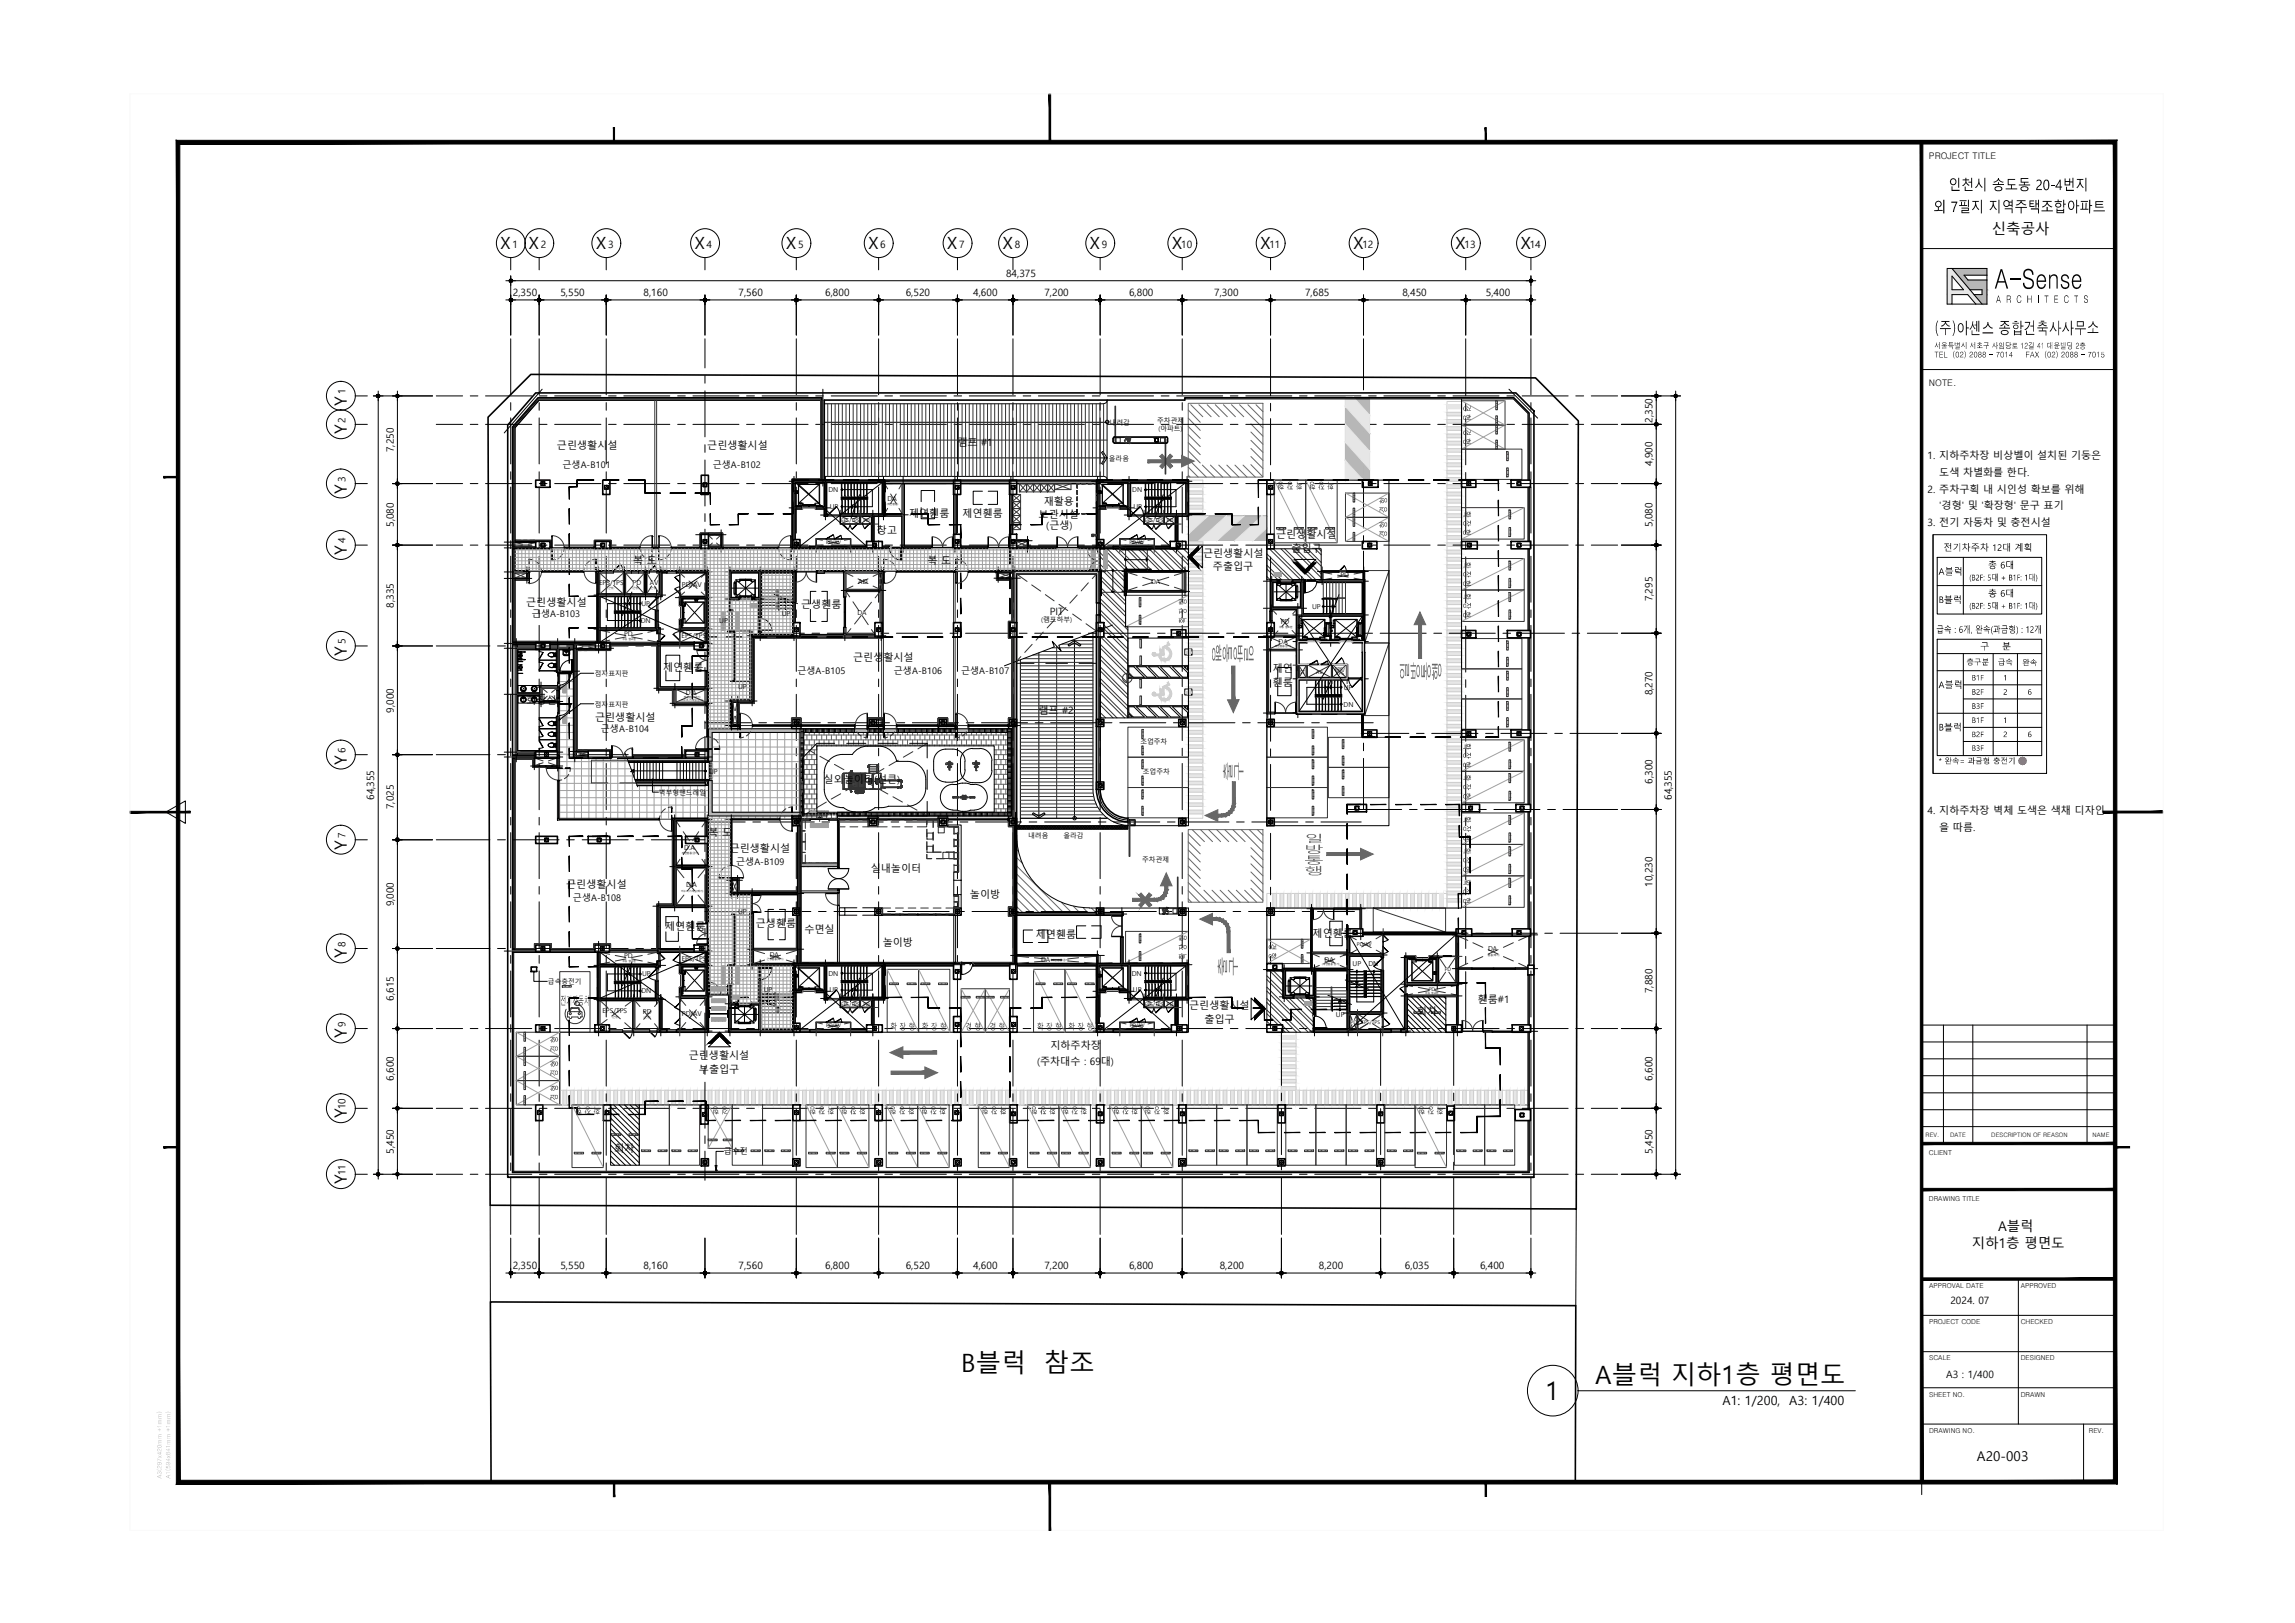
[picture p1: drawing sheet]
<svg xmlns="http://www.w3.org/2000/svg" width="420mm" height="297mm" viewBox="0 0 420 297" stroke-linecap="round" stroke-linejoin="round" font-family="sans-serif">
<defs><g id="words">
<text font-size="4.9" x="365.2" y="52.8">A-Sense</text>
<g font-size="4.6">
<text x="176" y="251.1">B블럭</text>
<text x="191.2" y="251.1">참조</text>
<text x="282.9" y="256.2">1</text>
<text x="292" y="253.2">A블럭 지하1층 평면도</text>
</g>
<g font-size="3.5">
<text x="356.7" y="34.8">인천시 송도동 20-4번지</text>
<text x="353.9" y="38.8">외 7필지 지역주택조합아파트</text>
</g>
<g font-size="3.1">
<text x="91.6" y="45.6">X</text>
<text x="96.8" y="45.6">X</text>
<text x="109.1" y="45.6">X</text>
<text x="127.2" y="45.6">X</text>
<text x="143.9" y="45.6">X</text>
<text x="159" y="45.6">X</text>
<text x="173.4" y="45.6">X</text>
<text x="183.6" y="45.6">X</text>
<text x="199.5" y="45.6">X</text>
<text x="214.6" y="45.6">X</text>
<text x="230.7" y="45.6">X</text>
<text x="247.8" y="45.6">X</text>
<text x="266.5" y="45.6">X</text>
<text x="278.4" y="45.6">X</text>
<text x="354.1" y="61.2">(주)아센스 종합건축사사무소</text>
<text x="63.5" y="74.3" transform="rotate(-90 63.5 74.3)">Y</text>
<text x="63.5" y="79.5" transform="rotate(-90 63.5 79.5)">Y</text>
<text x="63.5" y="90.3" transform="rotate(-90 63.5 90.3)">Y</text>
<text x="63.5" y="101.6" transform="rotate(-90 63.5 101.6)">Y</text>
<text x="63.5" y="120" transform="rotate(-90 63.5 120)">Y</text>
<text x="63.5" y="139.9" transform="rotate(-90 63.5 139.9)">Y</text>
<text x="63.5" y="155.5" transform="rotate(-90 63.5 155.5)">Y</text>
<text x="63.5" y="175.4" transform="rotate(-90 63.5 175.4)">Y</text>
<text x="63.5" y="190.1" transform="rotate(-90 63.5 190.1)">Y</text>
<text x="63.5" y="204.7" transform="rotate(-90 63.5 204.7)">Y</text>
<text x="63.5" y="216.7" transform="rotate(-90 63.5 216.7)">Y</text>
</g>
<text font-size="2.6" x="364.6" y="42.9">신축공사</text>
<g font-size="2.5">
<text x="365.8" y="225.3">A블럭</text>
<text x="361" y="228.3">지하1층 평면도</text>
<text x="361.9" y="267.3">A20-003</text>
</g>
<g font-size="2.3">
<text x="315.3" y="257.2">A1: 1/200,</text>
<text x="327.6" y="257.2">A3: 1/400</text>
</g>
<g font-size="2.2">
<text x="355.8" y="100.8">전기차주차 12대 계획</text>
<text x="354.9" y="105.2">A블럭</text>
<text x="364" y="104">총 6대</text>
<text x="354.9" y="110.3">B블럭</text>
<text x="364" y="109.2">총 6대</text>
<text x="354.5" y="115.8">급속 : 6개, 완속(과금형) : 12개</text>
<text x="362.5" y="118.9">구</text>
<text x="354.9" y="125.9">A블럭</text>
<text x="354.9" y="133.7">B블럭</text>
<text x="102.6" y="183.9">전기자동차</text>
</g>
<g font-size="2" fill="#333">
<text x="268" y="74.1" transform="rotate(90 268 74.1)">경 형</text>
<text x="268" y="78.6" transform="rotate(90 268 78.6)">경 형</text>
<text x="244.2" y="88.3" transform="rotate(-180 244.2 88.3)">확 장 형확 장 형</text>
<text x="253.8" y="93.9" transform="rotate(-90 253.8 93.9)">경 형</text>
<text x="253.8" y="98.3" transform="rotate(-90 253.8 98.3)">경 형</text>
<text x="268" y="102.8" transform="rotate(90 268 102.8)">확 장 형확 장 형</text>
<text x="217.1" y="114.1" transform="rotate(-90 217.1 114.1)">확 장 형</text>
<text x="217.1" y="175.6" transform="rotate(-90 217.1 175.6)">확 장 형</text>
<text x="176.7" y="188.5">경 형</text>
<text x="102.1" y="197" transform="rotate(-90 102.1 197)">경 형</text>
<text x="102.1" y="192.6" transform="rotate(-90 102.1 192.6)">경 형</text>
<text x="102.1" y="201.4" transform="rotate(-90 102.1 201.4)">경 형</text>
<text x="109.9" y="202.6" transform="rotate(-180 109.9 202.6)">확 장 형</text>
<text x="184.3" y="202.6" transform="rotate(-180 184.3 202.6)">확 장 형</text>
<text x="264.2" y="202.6" transform="rotate(-180 264.2 202.6)">확 장 형</text>
</g>
<g font-size="2">
<text x="268" y="93.5" transform="rotate(90 268 93.5)">확 장 형</text>
<text x="268" y="136" transform="rotate(90 268 136)">확 장 형확 장 형</text>
<text x="268" y="149.4" transform="rotate(90 268 149.4)">확 장 형확 장 형확 장 형</text>
<text x="232.4" y="172.7" transform="rotate(90 232.4 172.7)">경 형</text>
<text x="163" y="188.5">확 장 형확 장 형</text>
<text x="181.1" y="188.5">경 형</text>
<text x="189.8" y="188.5">확 장 형확 장 형</text>
<text x="133.3" y="202.6" transform="rotate(-180 133.3 202.6)">경 형</text>
<text x="158.5" y="202.6" transform="rotate(-180 158.5 202.6)">확 장 형확 장 형</text>
<text x="173.2" y="202.6" transform="rotate(-180 173.2 202.6)">확 장 형확 장 형</text>
<text x="199" y="202.6" transform="rotate(-180 199 202.6)">확 장 형확 장 형</text>
<text x="214.1" y="202.6" transform="rotate(-180 214.1 202.6)">확 장 형확 장 형</text>
</g>
<g font-size="1.9">
<text x="360.5" y="106.2">(B2F: 5대 + B1F: 1대)</text>
<text x="360.5" y="111.4">(B2F: 5대 + B1F: 1대)</text>
</g>
<g font-size="1.8">
<text x="93.8" y="45.4">1</text>
<text x="99" y="45.4">2</text>
<text x="111.3" y="45.4">3</text>
<text x="129.4" y="45.4">4</text>
<text x="146.1" y="45.4">5</text>
<text x="161.1" y="45.4">6</text>
<text x="175.6" y="45.4">7</text>
<text x="185.8" y="45.4">8</text>
<text x="201.7" y="45.4">9</text>
<text x="216.3" y="45.4">10</text>
<text x="232.4" y="45.4">11</text>
<text x="249.4" y="45.4">12</text>
<text x="268.1" y="45.4">13</text>
<text x="280.1" y="45.4">14</text>
<text x="184.2" y="50.7">84,375</text>
<text x="93.9" y="54.2">2,350</text>
<text x="102.6" y="54.2">5,550</text>
<text x="117.8" y="54.2">8,160</text>
<text x="135.2" y="54.2">7,560</text>
<text x="151.1" y="54.2">6,800</text>
<text x="165.8" y="54.2">6,520</text>
<text x="178.2" y="54.2">4,600</text>
<text x="191.2" y="54.2">7,200</text>
<text x="206.7" y="54.2">6,800</text>
<text x="222.3" y="54.2">7,300</text>
<text x="238.9" y="54.2">7,685</text>
<text x="256.7" y="54.2">8,450</text>
<text x="272" y="54.2">5,400</text>
<text x="365.4" y="55.4">A R C H I T E C T S</text>
<text x="63.2" y="77.4" transform="rotate(-90 63.2 77.4)">2</text>
<text x="63.3" y="72.2" transform="rotate(-90 63.3 72.2)">1</text>
<text x="302.5" y="77.3" transform="rotate(-90 302.5 77.3)">2,350</text>
<text x="72.1" y="82.7" transform="rotate(-90 72.1 82.7)">7,250</text>
<text x="102" y="82.2">근린생활시설</text>
<text x="129.5" y="82.2">근린생활시설</text>
<text x="175.3" y="81.6">램프 #1</text>
<text x="352.9" y="83.9">1. 지하주차장 비상벨이 설치된 기둥은</text>
<text x="63.2" y="88.2" transform="rotate(-90 63.2 88.2)">3</text>
<text x="302.5" y="85.3" transform="rotate(-90 302.5 85.3)">4,900</text>
<text x="355" y="87.1">도색 차별화를 한다.</text>
<text x="166.4" y="94.6">제연휀룸</text>
<text x="176.2" y="94.6">제연휀룸</text>
<text x="190.1" y="94.8">보관시설</text>
<text x="191.1" y="92.5">재활용</text>
<text x="352.9" y="90.2">2. 주차구획 내 시인성 확보를 위해</text>
<text x="355" y="93.2">'경형' 및 '확장형' 문구 표기</text>
<text x="63.2" y="99.5" transform="rotate(-90 63.2 99.5)">4</text>
<text x="72.1" y="96.4" transform="rotate(-90 72.1 96.4)">5,080</text>
<text x="160.6" y="97.7">창고</text>
<text x="191.5" y="96.8">(근생)</text>
<text x="233.6" y="98.5">근린생활시설</text>
<text x="236.4" y="101.1">출입구</text>
<text x="302.5" y="96.4" transform="rotate(-90 302.5 96.4)">5,080</text>
<text x="352.9" y="96.3">3. 전기 자동차 및 충전시설</text>
<text x="115.9" y="103.2">복 도</text>
<text x="169.8" y="103.2">복 도</text>
<text x="220.2" y="102">근린생활시설</text>
<text x="222.1" y="104.3">주출입구</text>
<text x="72.1" y="111.2" transform="rotate(-90 72.1 111.2)">8,335</text>
<text x="96.3" y="110.9">근린생활시설</text>
<text x="146.7" y="111.2">근생휀룸</text>
<text x="192.2" y="112.5">PIT</text>
<text x="302.5" y="110.1" transform="rotate(-90 302.5 110.1)">7,295</text>
<text x="63.2" y="117.9" transform="rotate(-90 63.2 117.9)">5</text>
<text x="121.4" y="122.8">제연휀룸</text>
<text x="156.2" y="121.1">근린생활시설</text>
<text x="233" y="125.6">휀룸</text>
<text x="233" y="123">제연</text>
<text x="360" y="121.7">층구분급속</text>
<text x="361" y="124.5">B1F</text>
<text x="366.8" y="124.5">1</text>
<text x="370.2" y="121.8">완속</text>
<text x="72.1" y="130.4" transform="rotate(-90 72.1 130.4)">9,000</text>
<text x="96.4" y="128.8">화장실</text>
<text x="109" y="131.9">근린생활시설</text>
<text x="190.1" y="130.6">램프 #2</text>
<text x="302.5" y="127.3" transform="rotate(-90 302.5 127.3)">8,270</text>
<text x="361" y="127.2">B2F</text>
<text x="361" y="129.7">B3F</text>
<text x="366.8" y="127.2">2</text>
<text x="371.2" y="127.2">6</text>
<text x="63.2" y="137.8" transform="rotate(-90 63.2 137.8)">6</text>
<text x="361" y="132.3">B1F</text>
<text x="361" y="134.9">B2F</text>
<text x="361" y="137.4">B3F</text>
<text x="366.8" y="132.3">1</text>
<text x="366.8" y="134.9">2</text>
<text x="371.2" y="134.9">6</text>
<text x="150.8" y="143.3">실외놀이터(선큰)</text>
<text x="302.5" y="143.5" transform="rotate(-90 302.5 143.5)">6,300</text>
<text x="68.5" y="146.4" transform="rotate(-90 68.5 146.4)">64,355</text>
<text x="72.1" y="148.1" transform="rotate(-90 72.1 148.1)">7,025</text>
<text x="306.1" y="146.4" transform="rotate(-90 306.1 146.4)">64,355</text>
<text x="352.9" y="149">4. 지하주차장 벽체 도색은 색채 디자인</text>
<text x="63.2" y="153.4" transform="rotate(-90 63.2 153.4)">7</text>
<text x="129.7" y="153">복 도</text>
<text x="133.6" y="156">근린생활시설</text>
<text x="355" y="152.1">을 따름.</text>
<text x="159.4" y="159.6">실내놀이터</text>
<text x="72.1" y="165.9" transform="rotate(-90 72.1 165.9)">9,000</text>
<text x="103.7" y="162.5">근린생활시설</text>
<text x="177.6" y="164.3">놀이방</text>
<text x="302.5" y="162.3" transform="rotate(-90 302.5 162.3)">10,230</text>
<text x="63.2" y="173.3" transform="rotate(-90 63.2 173.3)">8</text>
<text x="121.8" y="170.2">제연휀룸</text>
<text x="138.4" y="169.7">근생휀룸</text>
<text x="147.3" y="170.7">수면실</text>
<text x="161.6" y="173">놀이방</text>
<text x="189.6" y="171.6">제연휀룸</text>
<text x="240.3" y="171.5">제연휀룸</text>
<text x="72.1" y="183.2" transform="rotate(-90 72.1 183.2)">6,615</text>
<text x="217.7" y="184.7">근린생활시설</text>
<text x="259.4" y="185.7">회차</text>
<text x="270.5" y="183.5">휀룸#1</text>
<text x="302.5" y="181.8" transform="rotate(-90 302.5 181.8)">7,880</text>
<text x="63.2" y="187.9" transform="rotate(-90 63.2 187.9)">9</text>
<text x="192.3" y="192">지하주차장</text>
<text x="220.5" y="187.3">출입구</text>
<text x="72.1" y="197.8" transform="rotate(-90 72.1 197.8)">6,600</text>
<text x="126.1" y="193.9">근린생활시설</text>
<text x="128" y="196.5">부출입구</text>
<text x="189.9" y="195">(주차대수 : 69대)</text>
<text x="302.5" y="197.8" transform="rotate(-90 302.5 197.8)">6,600</text>
<text x="63.2" y="203.1" transform="rotate(-90 63.2 203.1)">10</text>
<text x="63.3" y="215.1" transform="rotate(-90 63.3 215.1)">11</text>
<text x="72.1" y="211.1" transform="rotate(-90 72.1 211.1)">5,450</text>
<text x="112.5" y="210.8">회차</text>
<text x="302.5" y="211.1" transform="rotate(-90 302.5 211.1)">5,450</text>
<text x="93.9" y="232.3">2,350</text>
<text x="102.6" y="232.3">5,550</text>
<text x="117.8" y="232.3">8,160</text>
<text x="135.2" y="232.3">7,560</text>
<text x="151.1" y="232.3">6,800</text>
<text x="165.8" y="232.3">6,520</text>
<text x="178.2" y="232.3">4,600</text>
<text x="191.2" y="232.3">7,200</text>
<text x="206.7" y="232.3">6,800</text>
<text x="223.3" y="232.3">8,200</text>
<text x="241.5" y="232.3">8,200</text>
<text x="257.2" y="232.3">6,035</text>
<text x="271" y="232.3">6,400</text>
<text x="357.1" y="238.7">2024. 07</text>
<text x="356.3" y="252.2">A3 : 1/400</text>
</g>
<text font-size="1.8" fill="#ff007f" x="354.9" y="139.8">* 완속= 과금형 충전기</text>
<g font-size="1.7">
<text x="353.1" y="29">PROJECT TITLE</text>
<text x="353.1" y="70.6">NOTE.</text>
<text x="103" y="85.6">근생A-B101</text>
<text x="130.5" y="85.6">근생A-B102</text>
<text x="97.4" y="113">근생A-B103</text>
<text x="146" y="123.3">근생A-B105</text>
<text x="163.6" y="123.3">근생A-B106</text>
<text x="176" y="123.3">근생A-B107</text>
<text x="110" y="134">근생A-B104</text>
<text x="134.8" y="158.4">근생A-B109</text>
<text x="104.9" y="164.9">근생A-B108</text>
</g>
<g font-size="1.5">
<text x="354.1" y="63.8">서울특별시 서초구 사임당로 12길 41 대윤빌딩 2층</text>
<text x="354.1" y="65.4">TEL (02) 2088 - 7014</text>
<text x="370.8" y="65.4">FAX (02) 2088 - 7015</text>
<text x="132.5" y="211.2">급수전</text>
</g>
<g font-size="1.2">
<text x="203.1" y="77.8">내려감</text>
<text x="211.9" y="77.4">주차관제</text>
<text x="212.1" y="78.9">(아파트)</text>
<text x="203" y="84.4">올라옴</text>
<text x="151.7" y="90">DN</text>
<text x="151.9" y="93.1">UP</text>
<text x="162.5" y="91.7">DA</text>
<text x="207.3" y="90">DN</text>
<text x="207.5" y="93.1">UP</text>
<text x="109.7" y="107.1">EPS/TPS</text>
<text x="115.8" y="107.1">PD</text>
<text x="118.9" y="107.1">AV</text>
<text x="124.8" y="107.5">PD/AV</text>
<text x="157.1" y="106.8">AD</text>
<text x="210.7" y="106.8">DA</text>
<text x="245.4" y="105.7">PD</text>
<text x="117.4" y="110.9">UP</text>
<text x="143.1" y="112.7">UP</text>
<text x="157" y="112.6">DA</text>
<text x="190.6" y="113.8">(램프하부)</text>
<text x="240.2" y="111.4">UP</text>
<text x="114.2" y="116.4">PD</text>
<text x="117.3" y="114">DN</text>
<text x="124.8" y="116.8">EPS/TPS</text>
<text x="131.7" y="114.1">UP</text>
<text x="234.1" y="117.8">DA</text>
<text x="234.5" y="114.3">PD</text>
<text x="108.9" y="123.8">점자표지판</text>
<text x="108.9" y="129.4">점자표지판</text>
<text x="125.6" y="127.2">D.A</text>
<text x="135.2" y="126">UP</text>
<text x="246" y="129.3">DN</text>
<text x="246" y="126.2">UP</text>
<text x="208.8" y="136.2">조업주차</text>
<text x="129.8" y="141.6">UP</text>
<text x="209.2" y="141.6">조업주차</text>
<text x="120.6" y="145.4">벽부형핸드레일</text>
<text x="125.3" y="155.6">D.A</text>
<text x="188.2" y="153.4">내려옴</text>
<text x="194.7" y="153.4">올라감</text>
<text x="209.1" y="157.7">주차관제</text>
<text x="125.6" y="162.4">D.A</text>
<text x="135.2" y="167.3">UP</text>
<text x="114.2" y="175.3">PD</text>
<text x="117.5" y="178.7">UP</text>
<text x="124.8" y="175.8">EPS/TPS</text>
<text x="140.9" y="175.1">DA</text>
<text x="151.7" y="178.5">DN</text>
<text x="190.6" y="176.1">DA</text>
<text x="207.2" y="178.5">DN</text>
<text x="242.5" y="176.1">DA</text>
<text x="247.6" y="176.7">UP</text>
<text x="250.5" y="176.7">DN</text>
<text x="272.4" y="174">DA</text>
<text x="100.3" y="180">급속충전기</text>
<text x="110.3" y="185.4">EPS/TPS</text>
<text x="117.4" y="181.8">DN</text>
<text x="117.7" y="185.7">PD</text>
<text x="124.8" y="185.9">PD/AV</text>
<text x="139.9" y="181.5">UP</text>
<text x="151.9" y="181.6">UP</text>
<text x="207.4" y="181.6">UP</text>
<text x="244.6" y="186.1">UP</text>
<text x="353.1" y="211.4">CLIENT</text>
<text x="353.1" y="219.8">DRAWING TITLE</text>
<text x="353.2" y="235.7">APPROVAL DATE</text>
<text x="369.9" y="235.7">APPROVED</text>
<text x="353.2" y="242.3">PROJECT CODE</text>
<text x="369.9" y="242.3">CHECKED</text>
<text x="353.2" y="249">SCALE</text>
<text x="369.9" y="249">DESIGNED</text>
<text x="353.2" y="255.6">SHEET NO.</text>
<text x="369.9" y="255.6">DRAWN</text>
<text x="353.2" y="262.3">DRAWING NO.</text>
<text x="382.4" y="262.3">REV.</text>
</g>
<g font-size="1.1">
<text x="352.5" y="208.1">REV.</text>
<text x="357" y="208.1">DATE</text>
<text x="364.6" y="208.1">DESCRIPTION OF REASON</text>
<text x="383.1" y="208.1">NAME</text>
</g>
<g font-size="1.1" fill="#b7b7b7">
<text x="29.6" y="270.6" transform="rotate(-90 29.6 270.6)">A3(297x420mm +1mm)</text>
<text x="31.2" y="270.6" transform="rotate(-90 31.2 270.6)">A1(594x841mm +1mm)</text>
</g>
<g font-size=".9">
<text x="154" y="95.5">EPS/TPS</text>
<text x="158.1" y="95.6">PD</text>
<text x="209.6" y="95.5">EPS/TPS</text>
<text x="213.6" y="95.6">PD</text>
<text x="151.2" y="99.5">PD/AV</text>
<text x="206.8" y="99.5">PD/AV</text>
<text x="238" y="123.3">ST</text>
<text x="240.9" y="123.3">AV</text>
<text x="244.4" y="122.8">EPS/</text>
<text x="244.6" y="123.6">TPS</text>
<text x="248.4" y="173.2">PD/AV</text>
<text x="264.5" y="177.7">PD</text>
<text x="154" y="184.1">EPS/TPS</text>
<text x="158.1" y="184.1">PD</text>
<text x="209.6" y="184.1">EPS/TPS</text>
<text x="213.6" y="184.1">PD</text>
<text x="261.6" y="181.3">PD</text>
<text x="151.2" y="188">PD/AV</text>
<text x="206.8" y="188">PD/AV</text>
<text x="247.3" y="187.4">PD</text>
<text x="249.3" y="187.4">EPS/TPS</text>
</g>
<g font-size=".5">
<text x="162.3" y="92.4">(제연휀룸)</text>
<text x="111.2" y="107.9">(근생)</text>
<text x="115.8" y="107.9">(근생)</text>
<text x="119" y="107.9">(근생)</text>
<text x="113.9" y="117.1">주동 열교환</text>
<text x="233.4" y="118.3">제연휀룸(급기)</text>
<text x="234.2" y="115">주동 열교환</text>
<text x="124.7" y="128.2">저수조,기계실(급기)</text>
<text x="125.2" y="127.7">제연휀룸(급기)</text>
<text x="124.8" y="156.3">제연휀룸(급기)</text>
<text x="124.7" y="163.2">저수조,기계실(배기)</text>
<text x="113.9" y="176">주동 열교환</text>
<text x="140.4" y="175.7">근생휀룸(배기)</text>
<text x="192.5" y="175.8">(제연휀룸 급기)</text>
<text x="242" y="176.7">(제연휀룸 급기)</text>
<text x="272.4" y="174.9">휀룸(배기)</text>
<text x="260.9" y="181.9">주동 열교환</text>
<text x="112" y="186.3">(근생)</text>
<text x="117.9" y="186.3">(근생)</text>
</g>
</g></defs>
<g fill="none" stroke="#000" stroke-width=".18">
<path d="M79.9 77.7h4.8M79.9 72.5h4.8M86.1 77.7h1.4M86.1 72.5h1.4M88.9 77.7h8.5M88.9 72.5h8.5M93.5 62v10.2M93.5 73.7v1.4M93.5 76.5v8.4M98.7 62v10.2M98.7 73.7v1.4M98.7 76.5v8.4"/>
<path d="M98.7 77.7h1.4M98.7 72.5h1.4M99.3 71.2l-7 8M101.5 77.7h8.5M101.5 72.5h8.5M111 62v10.2M111 73.7v1.4M111 76.5v8.4M111.4 77.7h1.4M111.4 72.5h1.4M114.2 77.7h8.4M114.2 72.5h8.4"/>
<path d="M124.1 77.7h1.4M124.1 72.5h1.4M126.9 77.7h8.4M126.9 72.5h8.4M129.1 62v5.3M129.1 68.7v1.4M129.1 71.5v8.5M136.7 77.7h1.4M136.7 72.5h1.4M139.5 77.7h8.4M139.5 72.5h8.4M145.8 62v10.2"/>
<path d="M145.8 73.7v1.4M145.8 76.5v8.4M149.3 77.7h1.4M149.3 72.5h1.4M150.4 73.3h-51.7l-4.4 5M150.4 73.2h-51.7l-4.4 5.1v20.8M150.4 73h-51.8l-4.5 5.2v21.9M150.7 71.2v17.8M150.9 77.3h51.8M150.9 73.9h51.1M152.2 77.7h8.4M152.2 72.5h8.4"/>
<path d="M160.9 62v10.2M160.9 73.7v1.4M160.9 76.5v8.4M162 77.7h1.4M162 72.5h1.4M164.8 77.7h8.5M164.8 72.5h8.5M174.7 77.7h1.4M174.7 72.5h1.4M175.3 62v10.2M175.3 73.7v1.4M175.3 76.5v8.4"/>
<path d="M177.4 77.7h8.5M177.4 72.5h8.5M185.4 62v10.2M185.4 73.7v1.4M185.4 76.5v8.4M187.3 77.7h1.4M187.3 72.5h1.4M190.1 77.7h8.4M190.1 72.5h8.4M200 77.7h1.4M200 72.5h1.4M201.4 62v10.2"/>
<path d="M201.4 73.7v1.4M201.4 76.5v8.4M202.7 73.2v14.7M202.7 73.2a.66 .66 0 0 1-.6 .7M202.8 77.7h8.4M202.8 72.5h8.4M212.6 77.7h1.4M212.6 72.5h1.4M215.4 77.7h8.4M215.4 72.5h8.4M216.4 62v10.2M216.4 73.7v1.4"/>
<path d="M216.4 76.5v8.4M216.9 73h60.2l2.6 2.7v12.2M225.2 77.7h1.4M225.2 72.5h1.4M228.1 77.7h8.4M228.1 72.5h8.4M232.6 62v10.4M232.6 73.8v1.4M232.6 76.6v8.5M237.9 77.7h1.4M237.9 72.5h1.4M240.7 77.7h8.5"/>
<path d="M240.7 72.5h8.5M246.3 72.7v15.2h4.4v-15.2M246.3 77.7l4.4 4.9M246.3 74.4l4.4 4.9M247.8 72.7l2.9 3.3M249.6 62v9.4M249.6 72.8v1.4M249.6 75.6v8.4M250.6 77.7h1.4M250.6 72.5h1.4M253.4 77.7h8.4M253.4 72.5h8.4"/>
<path d="M263.2 77.7h1.4M263.2 72.5h1.4M266 77.7h8.4M266 72.5h8.4M267.6 73v93.2h-35.7M268.3 62v10.4M268.3 76.6v8.5M275.9 77.7h1.4M275.9 72.5h1.4M276.3 71.2l5.2 5.3M278.7 77.7h8.4M278.7 72.5h8.4"/>
<path d="M280.3 62v10.2M280.3 73.7v1.4M280.3 76.5v8.4M288.5 77.7h1.4M288.5 72.5h1.4M291.3 77.7h4.8M291.3 72.5h4.8M79.9 88.5h4.8M79.9 99.8h4.8M86.1 88.5h1.4M86.1 99.8h1.4M88.9 88.5h8.5"/>
<path d="M88.9 99.8h8.5M92.3 99.2h5.8M93.5 86.3v1.4M93.5 89.1v8.5M93.5 99v1.4M94.3 99.3v.8M98.7 86.3v1.4M98.7 89.1v8.5M98.7 99v1.4M98.7 88.5h1.4M98.7 99.8h1.4M99 88.4l.1 .1"/>
<path d="M99 88.5l.1 .3h.3M99 99.7l.1 .1M99 99.8l.1 .3h.3M99.1 88.5h.1zM99.1 88.5h.1M99.1 88.2l.3 .1v-.1M99.1 88.8h.1M99.1 99.7v.1M99.1 99.5h.1M99.1 99.8h.1h-.1M99.1 99.8h.1M99.1 99.4h.2"/>
<path d="M99.1 88.2h.2M99.1 88.1l-.1 .4M99.1 99.4l-.1 .3M99.1 88.5h-.1M99.1 99.7l-.1 .1M99.3 88.7l.1 .1zM99.4 99.5h.1M99.3 100l.1 .1zM99.4 88.1v.1M99.4 99.4v.1M99.4 99.5v.1M99.4 88.2h.3"/>
<path d="M99.4 88.8h.1M99.4 99.4h.3M99.4 88.7v.1M99.4 100v.1M99.6 88.5h.1zM99.7 88.5h.1M99.7 88.8h.1M99.7 99.8l-.1-.1 .2 .1M99.7 99.5h.1M99.7 99.8h-.1h.1M99.7 99.8h.1M99.7 88.1l.1 .1"/>
<path d="M99.7 99.4h.1M99.7 88.2v.3M99.7 88.5v.3M99.7 99.5v.2M99.7 99.8v.3M99.8 88.4l-.1 .1M99.8 88.8h-.4M99.8 99.7l-.1 .1M101.5 99.8l8.6-.1v.1M101.5 88.5h8.5M105.6 87.8v.1M110 99.7l.1 .1"/>
<path d="M110 99.8v.3h.3M110.1 99.5h.1M110.1 99.8h.1M110.1 99.4h.2M110.1 99.4l-.1 .3M110.3 99.5h.1M110.3 99.4l.1 .1M110.3 99.5l.1 .1zM110.3 100.1h.1M110.4 99.5h.1M110.4 99.4h.2M110.4 99.4v.1"/>
<path d="M110.6 99.8h.1M110.6 99.7l.1 .1M110.6 89.1l.1 .1M110.6 99.5v.3M110.6 99.8v.3M110.7 99.4h.1M110.7 88.9v.2M110.7 89.5h.6M110.7 89.2v.3M110.7 88.8h.2M110.7 99.5v.2M110.7 99.8v.3"/>
<path d="M110.7 88.8l-.1 .3M110.7 89.1v.1M110.7 89.2h.1M110.7 99.7l-.1 .1M110.7 89.1v.4M110.9 88.9h.1M110.9 89.5h.1M111 88.8v.1M111 88.9l-.1 .1 .1-.1M111 89.4v.1M111 86.3v1.4M111 89.1v8.5"/>
<path d="M111 99v1.4M111.1 88.9h.1M111.1 89.5h.1M111.1 88.8h.2M111.1 88.8l-.1 .1M111.2 89.2h.1zM111.3 89.1v.4M111.3 89.1v.1M111.3 88.9h.1M111.3 89.2h.1M111.3 89.5h.1M111.3 88.8l.1 .3"/>
<path d="M111.3 88.9v.2M111.3 89.2v.3M111.4 89.1l-.1 .1M111.4 88.5h1.4M111.4 99.8h1.4M114.2 88.5h8.4M114.2 99.8h8.4M118.1 90.2v.1M124.1 88.5h1.4M124.1 99.8h1.4M126.9 88.5h8.4M126.9 99.8h8.4"/>
<path d="M127.4 97.9h5.5M128.7 88.4l.1 .3-.1 .4M128.7 99.1l.1 .3M128.7 89l.1 .1M128.8 88.7h.1M128.8 88.4h.2M128.8 88.8h.1M128.8 89.1h.2M128.8 99h.1M128.8 98.8h.1M128.8 99.1h.1M128.8 99.4h.1"/>
<path d="M128.8 98.7h.2M128.8 88.3l-.1 .1M128.8 98.7l-.1 .3 .1 .1M128.8 99l-.1 .1M129 98.8h.1M129 99.4h.1M129 88.3h.1M129 98.7h.1M129 88.5h.1M129 89h.1M129 98.8l.1 .1M129 99.4v-.1l.1 .1"/>
<path d="M129.1 89l-.3 .1M129.1 99.3l-.3 .1M129.1 89h.1M129.1 99.3v.1M129.1 81.4v1.4M129.1 84.2v8.4M129.1 94v1.4M129.1 96.8v8.5M129.1 89l.3 .1M129.1 99.3l.3 .1M129.1 88.4h.3v.3M129.1 98.7l.3 .1v.3"/>
<path d="M129.1 98.8h.1M129.1 99.4h.1M129.1 88.4h.3M129.3 88.7h.1M129.3 88.8h.1M129.3 99.1h.1M129.4 88.8v.3h-.3M129.4 99.1v.3M129.4 88.3v.1M129.4 98.7v.1M129.4 88.4v.3M129.4 88.8v.3"/>
<path d="M129.4 98.8v.2M129.4 88.7v.1M129.4 89v.1M129.4 99v.1M129.4 99.4h.1M129.7 97.8h2.4v2.3M129.7 97.9h2.2v2.2M130 90.3h.1M132 97v4.1M136.7 88.5h1.4M136.7 99.8h1.4M139.5 88.5h8.4"/>
<path d="M139.5 99.8h8.4M144.5 88.1h18.3M144.5 92.9h7.5M145.1 87.8v.1M145.4 87.2v13.9M145.4 99.3l.1 .3M145.4 99.9h.1M145.5 99.3v.3M145.5 99.6v.3M145.5 99.9h.2M145.5 99.3h.2M145.5 99.2l-.1 .1"/>
<path d="M145.5 99.6l-.1 .3M145.5 99.6h.1M145.7 99.3h.1M145.7 99.9h.1M145.8 99.2v.1M145.8 99.9h.1M145.8 99.8v.1M145.8 86.3v1.4M145.8 89.1v8.5M145.8 99v1.4M145.8 99.3v.1M145.9 99.3h.1"/>
<path d="M145.9 99.9h.1M145.9 99.9h.2M145.9 99.3h.2M145.9 99.2l-.1 .1M146 99.6h.1zM146.1 99.6h-.1h.2l-.1 .3M146.1 99.3h.1M146.1 99.6h.1M146.1 99.9h.1M146.1 99.2l.1 .1M146.1 99.3v.3M146.2 99.9h-.1"/>
<path d="M146.5 100h1.7v.4h-1.7zM149.3 88.5h1.4M149.3 99.8h1.4M149.4 100v-1.4h6.4v1.4M149.5 100v-1.3h6.2v1.3M150.2 94.3h12.2M150.9 83.8h51.8M150.9 87.2h51.1M151.1 87.2v8M151.5 94.3l.1 .2-.1-.1M151.5 94.3l1.6-1.5zM152.2 88.5h8.4"/>
<path d="M152.2 99.8h8.4M153.1 92.7a2.18 2.18 0 0 1 .6 1.5M153.8 94.3l-.1 .2 .1-.1M153.8 94.5v1.4h5.8M153.9 94.5v1.4h3.4M154 91h4.9v.4h-4.9zM154.1 91h4.6v.3h-4.6zM154.1 91.6v2.2M154.1 88.5v2.2M154.1 88.3v2.7M154.1 91v.3M154.1 91.4v2.7"/>
<path d="M154.1 91.1h4.6M154.1 91.2h4.6M154.1 92.7h2.1M154.1 89.6h5.6v3.1h-2.9M154.2 95.9h.1M154.2 95.9l1.1 .9zM154.7 91.6v2.2M154.7 88.5v2.2M154.7 88.3v2.7M154.7 91v.1M154.7 91.2v.1M154.7 91.4v2.7"/>
<path d="M155.3 88.5v2.2M155.3 91.6v2.2M155.3 88.3v2.7M155.3 91v.1M155.3 91.2v.1M155.3 91.4v2.7M155.6 95.9l-.1 .5-.2 .4M155.6 95.9l.1 .5 .3 .4M155.9 88.5v2.2M155.9 91.6v2.2M155.9 88.3v2.7M155.9 91v.1"/>
<path d="M155.9 91.2v.1M155.9 91.4v2.7M156 92.5l.1-.1 .1 .3-.1 .3zM156 96.8l1-.9zM156.4 88.5v2.2M156.4 91.6v2.2M156.4 88.3v2.7M156.4 91v.1M156.4 91.2v.1M156.4 91.4v2.7M157 92.4v.6l-.2-.3zM157 88.5v2.2"/>
<path d="M157 91.6v2.2M157 95.9h.1M157 88.3v2.7M157 91v.1M157 91.2v.1M157 91.4v2.7M157.3 94.5v1.4h.3M157.4 90.5l-.9 2.2 .2 .1-.4-.1 .2 .1-.7 2.1M157.6 94.5v1.4M157.6 95.9h2M157.6 88.5v2.2M157.6 91.6v2.2"/>
<path d="M157.6 88.3v2.7M157.6 91v.1M157.6 91.2v.1M157.6 91.4v2.7M157.9 95.9h.1zM158 95.9l.3 .8M158.1 88.5v2.2M158.1 91.6v2.2M158.1 88.3v2.7M158.1 91v.1M158.1 91.2v.1M158.1 91.4v2.7"/>
<path d="M158.3 96.7l.9-.8zM158.7 88.5v2.2M158.7 91.6v2.2M158.7 88.3v2.7M158.7 91.4v2.7M159.2 95.9h.1M159.8 99.7v.1M159.8 99.8v.3M159.8 99.5h.1M159.8 99.8h.1zM159.8 99.8h.1M159.8 93.4v7.7"/>
<path d="M159.8 99.4h.2M159.8 99.4v.3M160 99.5h.1M160.1 99.4v.1M160.1 99.5v.1zM160.1 100.1h.1M160.1 99.5h.1M160.1 99.4h.3M160.2 99.4l-.1 .1M160.4 99.7l.1 .1M160.4 99.5l-.1 .3 .2-.1M160.4 99.8v.3"/>
<path d="M160.4 99.4h.1M160.4 99.5v.2M160.6 88.2h41.5M160.9 86.3v1.4M160.9 89.1v8.5M160.9 99v1.4M161.1 94.2h5.2M161.5 100h1.3v.4h-1.3M161.5 99.9h1.3v.2M161.7 87.2v8M162 94.5h3.1v5.6M162 94.4h3.1v6"/>
<path d="M162 87.9h.1M162 88.5h1.4M162 99.8h1.4M164.8 88.5h8.5M164.8 99.8h8.5M165.1 88.5v5.5h-3.1M165.3 87.2v13.9M165.6 88.5v11.5h4.9v.4h-5.4M165.6 88.5v11.4h5v.3M168.6 92.9v2h2.5v-2M168.6 91.8v-2h2.5v2M170 96h.1"/>
<path d="M170.6 98.3l.1 1.9zM174.4 98.3h.1v1.9h-.1zM174.6 90.5v7.3M174.7 88.5h1.4M174.7 99.8h1.4M174.8 87.2v13.9M174.9 89.1v.4h.3M174.9 99.1v.3h.3M174.9 88.9v.3M174.9 89.2h.1M174.9 89.2v.3M174.9 88.8h.3"/>
<path d="M174.9 88.8v.3M174.9 98.7l.1 .4M174.9 99.1v.3M174.9 99.1h.1M175 90.5v7.3M175.1 90.5v7.3M175.2 88.9h.1M175.2 89.5h.1M175.2 98.7l-.3 .1v.3M175.2 98.8h.1M175.2 99.4h.1M175.2 88.8v.2l.1-.2"/>
<path d="M175.2 98.7v.1M175.2 99.4v-.1l.3 .1M175.2 89.5v-.1v.1M175.2 89.4l.3 .1M175.2 89.4v.1M175.2 88.8h.3M175.3 98.7l-.1 .1M175.3 86.3v1.4M175.3 89.1v8.5M175.3 99v1.4M175.4 89.2h.1zM175.5 99.1h.1"/>
<path d="M175.5 89.1l.1 .1M175.5 99l.1 .1M175.5 89.1v.1M175.5 88.9h.1M175.5 89.2h.1M175.5 89.5h.1M175.5 98.7l-.3 .2v-.1M175.5 99h.1M175.5 98.8h.1M175.5 99.4h.1M175.5 88.8l.1 .1M175.5 98.7l.1 .1"/>
<path d="M175.5 88.9v.2M175.5 89.2v.3M175.5 98.8v.2M175.5 99.1v.3M175.6 89.1l-.1 .1M175.6 89.5h-.1M175.6 99l-.1 .1M175.6 99.4h-.1M175.8 96h.1M175.9 100h4.9v.4h-4.9M175.9 99.9h4.9v.3M177.4 88.5h8.5"/>
<path d="M177.4 99.8h8.5M179.9 89.9h-1.7v2.4h1.7M180.9 98.3l.1 1.9zM180.9 89.9h1.7v2.4h-1.7M184.6 98.3l.1 1.9zM184.8 90.5v7.3M184.9 90.5v7.3M185.1 87.2v13.9M185.1 99h3.9M185.1 89.1l.1 .1M185.1 89.5h.1M185.1 99l.1 .1"/>
<path d="M185.1 99.4h.1M185.2 88.9v.2M185.2 89.5h.5M185.2 89.2v.3M185.2 99.1v.3M185.2 88.8h.2M185.2 88.8l-.1 .1M185.2 98.7l-.1 .1M185.2 89.1v.1M185.2 89.2h.1M185.2 99.1h.1M185.2 89.1l-.1 .1"/>
<path d="M185.2 99l-.1 .1M185.3 90.5v7.3M185.4 88.9h.1M185.4 89.5h.1M185.4 98.7l-.2 .1v.2M185.4 98.8h.1M185.4 99.4h.1M185.4 88.8l.1 .1M185.4 98.7h.2M185.4 88.9v.1l.1-.1M185.4 89.4l.1 .1M185.4 98.8v.1l.1-.1"/>
<path d="M185.4 99.3l.1 .1M185.4 86.3v1.4M185.4 89.1v8.5M185.4 99v1.4M185.5 99.3l-.3 .1M185.5 99.3l.2 .1M185.5 88.9h.1M185.5 89.5h.1M185.5 98.8h.1M185.5 99.4h.1M185.5 88.8h.2M185.5 98.7h.2"/>
<path d="M185.6 88.8l-.1 .1M185.7 89.2h.1M185.7 99.1h.1M185.7 89.1l.1 .4M185.7 99l.1 .1M185.7 89.1v.1M185.7 88.9h.1M185.7 89.5h.1M185.7 99h.1M185.7 98.8h.1M185.7 99.4h.1M185.8 88.8v.3"/>
<path d="M185.8 98.7l-.1 .4M185.8 88.9v.2M185.8 89.2v.3M185.8 98.8v.2M185.8 99.1v.3M185.8 89.1l-.1 .1M186.1 99.1h1.9v.9h-1.9M186.1 98.8h2.2v1.1h5.1v.3M186.1 98.9h2.1v1.1M187.3 88.5h1.4M187.3 99.8h1.4M188.1 98.2v2.9"/>
<path d="M190.1 88.5h8.4M190.1 99.8h8.4M193.4 100v.4h-7.3M193.5 98.3l.1 1.9zM197.3 98.3v1.9zM199.8 88.1h18.4M200 88.5h1.4M200 99.8h1.4M200.1 92.9h7.5M200.7 100h-3.3v.4h3.3M200.7 99.9h-3.3v.3M200.7 94.1h.1"/>
<path d="M200.9 87.2v13.9M201.1 99.3l.1 .3M201.1 99.9h.1M201.1 99.6h.1M201.1 99.3h.1M201.1 99.6h.1h-.1M201.1 99.9h.3M201.1 99.3h.3M201.1 99.2v.1M201.2 99.6l-.1 .3M201.4 99.3h.1M201.4 99.9h.1"/>
<path d="M201.4 99.2v.1M201.4 86.3v1.4M201.4 89.1v8.5M201.4 99v1.4M201.4 99.3l.1 .1M201.5 99.3h.1M201.5 99.9h.1M201.5 99.9h.2M201.5 99.3h.2M201.5 99.8l-.1 .1M201.5 99.2l-.1 .1M201.7 82.8l.2-.2 .8 1.2-.8 1.2-.2-.2 .6-1z"/>
<path d="M201.7 99.6h-.1h.2M201.7 99.3h.1M201.7 99.6h-.1h.1M201.7 99.6h.1M201.7 99.9h.1M201.7 99.2l.1 .1M201.7 99.3v.3M201.7 99.6v.3M201.8 99.5l-.1 .1M201.8 99.9h-.1M202.1 87.2a.66 .66 0 0 1 .6 .6M202.1 100h1.7v.4h-1.7z"/>
<path d="M202.8 88.5h8.4M202.8 99.8h8.4M205 100v-1.4h6.4v1.4M205 100v-1.3h6.3v1.3M205.8 94.3h12.4M206.7 87.2v8M207.1 94.3l.1 .2-.1-.1M207.1 94.3l1.6-1.5zM208.7 92.7a2.18 2.18 0 0 1 .6 1.5M209.4 94.3h-.1v.2l.1-.1M209.4 94.5v1.4h5.8M209.5 94.5v1.4h3.5"/>
<path d="M209.6 91h4.8v.4h-4.8zM209.7 91h4.7v.3h-4.7zM209.7 91.6v2.2M209.7 88.5v2.2M209.7 88.3v2.7M209.7 91v.3M209.7 91.4v2.7M209.7 91.1h4.6M209.7 91.2h4.6M209.7 92.7h2.1M209.7 89.6h5.6v3.1h-2.9M209.8 95.9h.1"/>
<path d="M209.9 95.9l.9 1zM210.3 91.6v2.2M210.3 88.5v2.2M210.3 88.3v2.7M210.3 91v.1M210.3 91.2v.1M210.3 91.4v2.7M210.9 88.5v2.2M210.9 91.6v2.2M210.9 88.3v2.7M210.9 91v.1M210.9 91.2v.1"/>
<path d="M210.9 91.4v2.7M211.2 95.9l-.1 .5-.2 .4M211.3 95.9l.1 .5 .2 .4M211.4 88.5v2.2M211.4 91.6v2.2M211.4 88.3v2.7M211.4 91v.1M211.4 91.2v.1M211.4 91.4v2.7M211.6 92.5l.2 .2-.1 .3-.1-.1 .1-.2zM211.6 96.8l1-.9zM212 88.5v2.2"/>
<path d="M212 91.6v2.2M212 88.3v2.7M212 91v.1M212 91.2v.1M212 91.4v2.7M212.6 92.4v.6l-.2-.3zM212.6 91.6v2.2M212.6 95.9h.1zM212.6 99.8h1.4M212.6 88.3v2.7M212.6 91v.1M212.6 91.2v.1"/>
<path d="M212.6 91.4v2.7M212.6 95.9h.1M213 94.5v1.4h.2M213 90.5l-.8 2.2 .1 .1-.4-.1 .2 .1-.7 2.1M213.2 88.5v2.2M213.2 91.6v2.2M213.2 95.9h2M213.2 88.3v2.7M213.2 91v.1M213.2 91.2v.1M213.2 91.4v2.7M213.2 94.5v1.4"/>
<path d="M213.5 95.9h.1M213.6 95.9l.3 .8M213.8 88.5v2.2M213.8 91.6v2.2M213.8 88.3v2.7M213.8 91v.1M213.8 91.2v.1M213.8 91.4v2.7M213.9 96.7l.8-.8zM214 88.5h-1.5l.1 2.2M214.3 88.5v2.2M214.3 91.6v2.2"/>
<path d="M214.3 88.3v2.7M214.3 91v.3M214.3 91.4v2.7M214.7 95.9h.1zM215.3 99.7l8.5 .1M215.3 99.8l.1 .3h.2M215.4 99.7v.1M215.4 99.5h.1M215.4 99.8h.1h-.1M215.4 99.8h.1M215.4 99.4h.2M215.4 93.4v7.7"/>
<path d="M215.4 99.4l-.1 .3M215.4 88.5h8.4M215.4 99.7l-.1 .1M215.6 99.5h.1M215.7 99.4l-.1 .2 .1-.2M215.7 99.4h.3M216 99.8l-.1-.1 .2 .1M216 99.5h.1M216 99.8h-.1h.1M216 99.8h.1M216 99.4h.1M216 99.5v.2"/>
<path d="M216 99.8v.3M216.1 99.7l-.1 .1M216.4 86.3v1.4M216.4 89.1v8.5M216.4 99v1.4M217.3 87.2v8M217.5 87.9h.1M217.6 94.5v56.6h-31.5M217.6 94v.1M217.8 94.5l-.2 .2M221.1 94.5l-3.5 3.2M224.4 94.5l-4.9 4.4"/>
<path d="M225.2 88.5h1.4M225.2 99.8h1.4M225.5 96h.1M227.7 94.5l-4.9 4.4M228.1 88.5h8.4M228.1 99.8h8.4M230.4 96h.1M230.4 87.8v.1M231 94.5l-4.9 4.4M231.9 94.5h-14.3v4.4h14.3M231.9 87.9h22.4v63.2h-22.4zM231.9 96.6l-2.5 2.3"/>
<path d="M232.3 99.1v.3h.3M232.3 99.1l.1-.1zM232.3 99h.1M232.3 98.8h.1M232.3 99.1h.1M232.3 99.4h.1M232.3 98.7h.3M232.3 98.7l.1 .4M232.4 99l-.1 .1M232.6 98.8h.1M232.6 99.4h.1M232.6 98.7v.1"/>
<path d="M232.6 99.3v.1M232.6 86.5v1.4M232.6 89.3v8.4M232.6 99.1v1.4M232.6 99.3l.1 .1M232.7 98.7l-.1 .1M232.8 99l.1 .1zM232.9 99l.1 .1M232.9 98.7l-.3 .2v-.1M232.9 99h.1M232.9 98.8h.1M232.9 99.1h.1"/>
<path d="M232.9 99.4h.1M232.9 98.7l.1 .1M232.9 98.8v.2M232.9 99.1v.3M233 99l-.1 .1M233 99.4h-.4M237.9 99.8h1.4M240.7 88.5h8.5M240.7 99.8h8.5M246.3 81l4.4 4.9M246.3 84.3l3.2 3.6M246.3 87.6l.2 .3"/>
<path d="M249.6 85.4v1.4M249.6 88.2v8.4M249.6 98v1.5M250.4 99.7l.1 .1M250.4 99.8v.3h.3M250.4 99.7v.1M250.4 99.5h.1M250.4 99.8h.1h-.1M250.4 99.8h.1M250.4 99.4h.3M250.5 99.4l-.1 .3M250.5 99.7l-.1 .1"/>
<path d="M250.5 88.4l.1 .1M250.5 88.5l.1 .3M250.6 88.5h.1M250.6 88.8h.1M250.6 88.5h1.4M250.6 99.8h1.4M250.6 88.2h.2M250.6 88.1l-.1 .4M250.6 88.5h-.1M250.7 99.5h.1M250.7 99.4v.2l.1-.2M250.8 99.4h.2"/>
<path d="M250.8 88.8h.1M250.8 88.1l.3 .1 .1 .3M250.9 88.8h.1M250.9 88.8h.2M250.9 88.8h-.3M250.9 88.2h.2M250.9 88.1v.2l-.3-.1M251 99.7l.1 .1M251 99.7v.1M251 99.5h.1M251 99.8h-.1h.1M251 99.8h.1"/>
<path d="M251 99.4h.1M251.1 99.5v.2M251.1 99.8v.3M251.1 99.7l-.1 .1M251.2 88.1v.1M251.2 88.2v.3M251.2 88.5v.3M251.2 88.4l-.1 .1v.3M251.2 88.8h.1M253.4 88.5h8.4M253.4 99.8h8.4M263.2 88.5h1.4"/>
<path d="M263.2 99.8h1.4M266 88.5h8.4M266 99.8h8.4M268.3 86.5v1.4M268.3 89.3v8.4M268.3 99.1v1.4M268.5 88.4l.1 .1M268.5 88.5l.1 .3M268.6 88.5h.1zM268.6 88.5h.1M268.6 88.8h.1M268.6 88.2h.2"/>
<path d="M268.6 88.1l-.1 .4M268.6 99.8l.1 .3M268.6 88.5h-.1M268.7 99.8v.3M268.9 88.1l.3 .1M268.9 88.8h.3M268.9 88.8h-.3M268.9 100l.1 .1zM268.9 88.7l-.1 .1M268.9 88.8h.1M268.9 88.2h.3M269 88.1l-.1 .2-.3-.1"/>
<path d="M269 100.1h.1M269.1 88.5h.1zM269.2 88.5h.1M269.2 88.8h.1M269.2 88.1l.1 .1M269.2 88.2v.3M269.2 88.5v.3M269.3 88.4l-.1 .1M269.3 88.8h-.1M269.3 99.8v.3M269.4 99.8v.3M274.3 87.9h.1"/>
<path d="M275.9 88.5h1.4M275.9 99.8h1.4M277.7 99.7l.1 .1M277.7 99.8l.1 .3M277.7 88.4l.1 .1M277.7 88.5l.1 .3M277.8 99.7v.1M277.8 99.5h.1M277.8 99.8h.1h-.1M277.8 99.8h.1M277.8 88.5h.1zM277.8 88.5h.1"/>
<path d="M277.8 88.2l.3 .1v-.1M277.8 88.8h.6M277.8 88.8h.1M277.8 99.4h.2M277.8 88.2h.2M277.8 99.4l-.1 .3M277.8 88.1l-.1 .4M277.8 99.7l-.1 .1M277.8 88.5h-.1M278 99.5h.1M278.1 99.4v.1M278.1 88.1v.1"/>
<path d="M278.1 99.5v.1M278.1 99.5h.1M278.1 100l-.1 .1M278.1 88.2h.3M278.1 88.7l-.1 .1M278.1 88.8h.1M278.1 99.4h.3M278.3 88.5h.1zM278.4 88.5h.1M278.4 99.8l-.1-.1 .2 .1M278.4 99.5h.1M278.4 99.8h-.1h.1"/>
<path d="M278.4 99.8h.1M278.4 88.8h.1M278.4 99.4h.1M278.4 88.1l.1 .1M278.4 88.2v.3M278.4 88.5v.3M278.4 99.5v.2M278.4 99.8v.3M278.5 99.7l-.1 .1M278.5 88.4l-.1 .1M278.5 88.8h-.1M278.7 88.5h8.4"/>
<path d="M278.7 99.8h8.4M279.7 89.2v9.9M280.3 86.3v1.4M280.3 89.1v8.5M280.3 99v1.4M288.5 88.5h1.4M288.5 99.8h1.4M291.3 88.5h4.8M291.3 99.8h4.8M79.9 118.2h9.8M91.1 118.2h1.4M92.3 100.3h53.7"/>
<path d="M92.3 117.8h38.1M92.3 104.7h4.8M92.3 118.6h20M92.3 105.9h5.1M93.5 101.8v8.4M93.5 111.6v1.4M93.5 114.5v8.4M93.9 118.2h8.4M94.1 100.4v17.1M94.3 104.9h2.1v.9h-2.1M94.3 100.4v4.1h2.5v.4h-.2v1.1h-2.3M94.3 118v20.3"/>
<path d="M94.5 116.9v22.5M94.7 118v.4h3.4M94.8 120h.1M94.8 119.8h.1M94.9 119.9v.1M95 120h.1M95.1 120v.2l.2 .2M95.2 119.6l.3 .3M95.3 119.6l-.2 .4M95.3 119.6l.2 .2M95.4 119.6h.1M95.4 119.5h.1"/>
<path d="M95.4 119.5l-.1 .1M95.4 119.5h-.6v1h.6M95.5 119.9l-.3 .5M95.5 119.8l.2 .2-.2 .2M95.8 104.6h14.5M96.5 103.7v3.1M98.7 101.8v8.4M98.7 111.6v1.4M98.7 114.5v8.4M99 117.9l.1 .3M99 118.5l.1 .1M99.1 100.1h.1"/>
<path d="M99.1 118.2h.1M99.1 117.9h.1M99.1 118.2l.1 .1zM99.1 118.3h.1M99.1 118.5l.3-.1v.1M99.1 117.9h.2M99.1 118.6h.2M99.1 117.8l-.1 .1M99.1 118.2l-.1 .3M99.2 104.5h7.5M99.4 117.9h.1M99.4 117.8v.1"/>
<path d="M99.4 118.6h.1M99.4 117.9v.1zM99.4 100.1h.1M99.4 118.5l.3 .1zM99.4 117.9h.3M99.7 118.2h.1M99.7 100.1h.1M99.7 118.2h-.1h.2M99.7 117.9h.1M99.7 118.3h.1M99.7 117.8l.1 .1M99.7 117.9v.3"/>
<path d="M99.7 118.3v.2M99.8 100l-.4 .1M99.8 118.2h-.1M99.8 118.5l-.1 .1M100.7 118.4h4.3M102.1 116.9v6.9M103.1 119l1.2-.1v.8l-.2 .2M103.1 118.9v.9l.2 .2M103.1 119h.1M103.1 119h1.2M103.3 119.8h.7v.2h-.7zM103.3 119l-.1 .1 .1 .7"/>
<path d="M103.3 120h.1M103.3 119.8h.1M103.4 119.1h.1M103.4 119v.1M103.4 119.2h.1M103.4 100.2h5.2M103.4 119.2v.1M103.4 119.1v.1M103.4 119.3h.1M103.5 119.1h.1M103.5 119.2h.1M103.5 119.2v.1"/>
<path d="M103.5 119.1v.1M103.5 119v.1M103.7 118.2h1.4M103.8 119v.1M103.8 119.1h.2M103.9 119.1h.1M103.9 119.2h.1M103.9 119.2v.1M103.9 119.1v.1M103.9 119.3h.1M104 119.1l-.1 .1M104 119.1h.1"/>
<path d="M104 119.2h.1M104 119v.1M104 120h.1M104 119.8h.1M104.1 119l.1 .1-.1 .7M104.2 114.9h.1M104.3 119h.1M104.3 118.9v.1M105 118.9h-2.7v3.7h.1v.4h-.5v-4.1h-7.2v8h4.1v-1.4h3.5v3.1h-3.5v-1.3h-4.1v10.1h7.2v-6.3h.4v7.2M105.2 116.9v22.5M105.5 118.9h3.5M105.5 118.7h3.5"/>
<path d="M106.6 118.2h8.4M106.7 104.5l.1 .1zM106.8 104.4l.1 .4zM108.7 100.2h.1M108.7 100.1h.1v.3h-.1zM108.7 108.9h13.2M108.7 115.1h12.8M109 104.7h12.6M109.2 104.4h3.1M109.2 104.5v.4h.2v3.8M109.4 114.9h.1M109.4 109.1v.1"/>
<path d="M109.6 103.7v15.8M110 117.9l.1 .3M110 118.5l.1 .1M110.1 100.1h.1M110.1 118.2h-.1v.3M110.1 117.9h.1M110.1 118.2v.1zM110.1 118.3h.1M110.1 117.9h.2M110.1 118.6h.2M110.1 117.8l-.1 .1M110.3 117.9h.1"/>
<path d="M110.3 117.8l.1 .1M110.3 118.5h-.2M110.4 100l.2 .1M110.4 118.5v.1M110.4 100l-.1 .1M110.4 118.5h-.1M110.4 100.1h.1M110.4 117.9h.1M110.4 117.9h.2M110.4 118.6h.2M110.4 117.8v.1M110.6 118.2h.1"/>
<path d="M110.6 117.9v.3M110.6 118.3v.2h-.2M110.7 117.8v.1M110.7 118.3v.2M110.7 117.9v.3M110.7 100v.1M110.7 118.2h-.1M111 101.8v8.4M111 111.6v1.4M111 114.5v8.4M111.7 117.5h8.7M111.7 118h8.7"/>
<path d="M111.9 100.1l.1 .3zM112 100.2l.1 .1zM112.1 100.3h4.9M112.1 100.2h4.9M112.3 104.5h.1v.1h-.1M112.3 104.5v.4h-2.5v3.8M112.5 111.8h4.8v.5h-4.8zM112.6 111.9h4.6v.2h-4.6zM112.6 112.5v2.2M112.6 109.4v2.2M112.6 109.2v2.6M112.6 111.9v.2"/>
<path d="M112.6 112.3v2.6M112.6 112.1h4.6M112.6 112h4.6M113.2 112.5v2.2M113.2 109.4v2.2M113.2 109.2v2.6M113.2 111.9v.1M113.2 112.1h.1M113.2 112.3v2.6M113.5 103.3l-1.1 1.2zM113.6 103.2l.3 .6 .1 .6M113.8 112.5v2.2"/>
<path d="M113.8 109.4v2.2M113.8 109.2v2.6M113.8 111.9v.1M113.8 112.1h.1M113.8 112.3v2.6M114.1 104.5v4.2M114.3 110.3l.2 .2-.1 .2h-.1l.2-.2zM114.3 112.5v2.2M114.3 109.4v2.2M114.3 103.7v8.1M114.3 111.9v.1M114.3 112.1h.1"/>
<path d="M114.3 112.3v2.6M114.5 110.5h-3.3v3.1h6M114.9 112.5v2.2M114.9 109.4v2.2M114.9 109.2v2.6M114.9 111.9v.1M114.9 112.1h.1M114.9 112.3v2.6M115.1 110.5h2.1M115.3 110.2v.5l-.2-.2zM115.5 112.5v2.2M115.5 109.4v2.2"/>
<path d="M115.5 104.5h.1M115.5 104.4l1.5 .1zM115.5 109.2v2.6M115.5 111.9v.1M115.5 112.1h.1M115.5 112.3v2.6M115.6 104.9h-1.1v3.8M115.6 104.5l-1.6-.1v.2h.1M115.6 104.5h1.3M115.6 104.9h2.4M115.6 104.5v.4M115.7 108.4l-.8 2 .1 .2-.4-.2 .2 .2-.9 2"/>
<path d="M116.1 112.5v2.2M116.1 109.4v2.2M116.1 109.2v2.6M116.1 111.9v.1M116.1 112.1h.1M116.1 112.3v2.6M116.4 118.2h1.4M116.7 109.4v2.2M116.7 112.5v2.2M116.7 109.2v2.6M116.7 111.9v.1M116.7 112.1h.1"/>
<path d="M116.7 112.3v2.6M116.9 104.5h1.1M116.9 104.5v.4M117 104.5h-.1M117.1 100.1h.1v.3h-.1zM117.2 109.4v2.2M117.2 112.5v2.2M117.2 109.2v2.6M117.2 111.9v.2M117.2 112.3v2.6M118.2 103.7v6.1M118.4 104.4h.5"/>
<path d="M118.7 111l1.6-1.5-1.6 1.6zM118.7 111a2.18 2.18 0 0 0 1.5 .6M118.9 104.5l.1-.1v.2h-.1M118.9 104.5v.4h-.5M119.2 118.2h9.9M119.4 100.1h.1v.3h-.1zM119.5 100.3h.1M119.6 100.2h.3M119.8 103.6l-.8 .9zM119.9 103.5l.3 .9M119.9 100.2l.1 .1zM120 100.1l.1 .3z"/>
<path d="M120.1 100.2l.1 .1zM120.1 104.6h10.3M120.2 100.3l.4-.1-.1 .1M120.2 100.2h.3M120.2 104.5l-.1 .1h.1M120.2 104.4h.6M120.2 108v8M120.3 104.5v.4h.5M120.3 109.4l-.1 .1h.3l-.1-.1M120.3 111.7h-.1l.3-.1-.1 .1M120.6 100.1v.3zM120.6 114.2v12.7"/>
<path d="M120.7 117.3l-.1-.1h.2v.1M120.7 116l-.1 .1 .2-.1M120.8 117.2l.9-.8zM120.9 116l.8 .4M121 103.7v6.1M122.1 104.5h1.8v.4h-1.8zM122.9 100.1l.1 .3zM123 100.3v-.1l5 .1M123 100.2h5M123.2 116.1l1.2 1.1zM123.6 107.8l.8 .8zM123.6 105.6l.8 .9z"/>
<path d="M123.6 109.4h6.8M123.6 115.1h6.8M124.4 115.6h.1M124.4 117.2v.1zM124.4 105.3v.1zM124.4 106.5h.1M124.4 107.4h.1M124.4 108.7h.1M124.4 104.8v4.4M124.4 115.3v2.2M124.4 115.6l-.6 .1-.5 .4M124.4 105.3l-.8 .4"/>
<path d="M124.4 107.4l-.8 .4M124.6 108.5v7.3M127.6 118.9h1.9v.2h-1.9zM128 100.2v.1zM128 100.1l.1 .3zM128 117.9l.1 .3M128 118.5l.1 .1M128.1 118.2h.1h-.1l-.1 .3M128.1 117.9h.1M128.1 118.2l.1 .1zM128.1 118.3h.1M128.1 117.9h.2"/>
<path d="M128.1 118.6h.2M128.1 117.8l-.1 .1M128.3 117.9h.1M128.4 117.8v.1M128.4 117.9v.1zM128.4 118.5h-.3M128.4 118.5v.1M128.4 118.5h.1M128.4 117.9h.1M128.4 118.5h.3M128.4 117.9h.3M128.4 118.6h.3"/>
<path d="M128.7 118.2h.1M128.7 117.9h.1M128.7 118.3h.1M128.7 117.8l.1 .1M128.7 117.9v.3M128.7 118.3v.2M128.8 118.2h-.1M128.8 118.5l-.1 .1M129.1 106.7v1.4M129.1 109.5v8.4M129.1 119.3v1.4M129.1 115.9h5.5"/>
<path d="M129.5 118.9l.2 .1zM129.5 103.7v35.7M132.4 100.1v.3zM132.4 100.2l.1 .1zM132.5 100.3h9.9M132.5 100.2h9.9M132.7 104.6h13.3M132.7 109.6h7.3M133.6 103.7v6.8M134 107.6h4.7M134.4 106.8h.3v1.8h-.3zM134.4 106.6h.3"/>
<path d="M134.4 108.7h.3M134.5 106.4v2.5M134.7 106.1l1.8 1.5 1.8-1.5v3.1l-1.8-1.6-1.8 1.6M134.7 106.1h.8M134.7 106.1v3.1M135.3 109.8v.1M135.3 109.4h.1M135.3 109.3h.2M135.4 109.2l2.2 .1zM135.4 106l2.2 .1zM135.4 109h2.2v.2h-2.2zM135.4 106.2h2.2z"/>
<path d="M135.5 109.4h.1M135.5 106.2v.3h-.7v2.4h.7v.1M135.5 109.2h-.8M135.5 109.4l-.1 .5M136 115.9h1.4M136.5 106v.1M136.5 106.2v3.1M136.8 116.4h25.4M137.5 106.1h.8M137.5 109.2h.8M137.5 106.2v.3h.7v2.4h-.7v.1M137.5 109.4l.2 .5"/>
<path d="M137.5 109.2h.1M137.5 109.3h.2M137.7 109.9h.1M137.7 115.5v13.7M137.7 109.4h.1M137.7 109.8v.1M138.8 115.9h8.5M138.9 115.4h.1M138.9 115.4h.2M138.9 115.3h.1M138.9 113.2h.2h-.2M138.9 113.1h.1"/>
<path d="M138.9 113.1h.2M138.9 113.2v2.1M139 113.1h.1M139.1 115.4h.1M139.1 115.3h.1M139 113.2h.1M139.1 115.3h-.2h.2M139.1 113.2h.1M139.1 113.2v2.1M139.1 115.4h1.8h-1.8M139.1 115.3v.1M139.1 115.4h-.2"/>
<path d="M139.1 113.1h.1M139.1 113.2a2.15 2.15 0 0 1 2.2 2.2M139.1 113.1v.1M139.2 103.7v13.5M140.9 115.4h.4h-.4M140.9 115.4h.1M141.2 115.4h.1M141.2 115.3h.1M141.3 115.3h-2.2h2.2M141.3 115.4h.1M141.3 115.3v.1zM141.3 115.3h.1"/>
<path d="M141.7 108.8l2.1 .8 .2-.1-.2 .3 .2-.1 2 .8M142.4 100.1h.2v.3h-.2zM142.5 109.1v2.3M142.5 110.8h.1M142.5 110.3h.1M142.5 109.7h.1M142.5 109.1v2.5h.1v-2.4M142.6 111.4h2.5M142.6 110.8h2.5M142.6 110.3h2.5M142.6 109.7h1.3M142.9 111.4h2"/>
<path d="M142.9 110.8h2M142.9 110.3h2M143.6 110l.3-.1 .3 .1zM143.9 109.9v1.5M143.9 109.6l-1 .1M144 109.7h.1M144.5 100.2h71.6M145 104.7h17.2M145.4 103.7v13.5M145.4 115l.1 .3M145.4 115.5l.3 .1M145.5 115v.2"/>
<path d="M145.5 115.3v.3h.2M145.5 114.9h.2M145.5 114.9h-.1M145.5 115.3l-.1 .3M145.5 115.3h.1M145.6 104.4l.1 .2zM145.7 104.6v1.9zM145.7 115h.1M145.8 114.9v.1M145.8 115h.1M145.8 115.5v.1M145.8 101.8v8.4"/>
<path d="M145.8 111.6v1.4M145.8 114.5v8.4M145.8 115h.1zM145.8 115.5h.4M145.9 115h.1M145.9 115.6h.2v-.3l.1 .3M145.9 114.9h.2M145.9 114.9l-.1 .1M146.1 115.3h.1M146.1 115.2v.1M146.1 115.2l.1 .1M146.1 115l.1 .2z"/>
<path d="M146.1 114.9h.1M146.2 115.2l-.1 .1M146.5 100.4h1.7M148.4 111.5v2.2h1M148.7 115.9h1.4M149.4 108.2h-1v2.3M149.4 104.6l.1 1.9zM149.5 104.4h.1v.2zM149.5 104.6v.3h1.4v-.3M150.4 108.2h1.1v2.3M150.9 104.4h.1v.2h-.1zM150.9 104.5v.4h-1.3v-.5h12.1v.5"/>
<path d="M150.9 104.6h3.6M151 104.6h3.3M151.5 111.5v2.2h-1.1M151.5 115.9h8.4M154 108.1h8.2M154.3 104.4h.2v.2h-.2zM154.4 104.6v4.7h.2v5.5M154.5 104.5v4.7h.4v-.9h6.2v5.6M154.5 116.1v-1.3h.4v1.3M154.6 114.7l.2 .1zM154.6 109.3l.2 .1zM154.6 112l.2 .1z"/>
<path d="M154.7 103.7v13.5M154.8 109.4v2.6M154.8 112.1v2.6M154.8 109.3v5.5M154.9 104.9h6.2v3h-6.2zM159.8 100.1h.1M160 100.1h.1M160.1 100l.3 .1M160.1 100l-.3 .1M160.5 100l-.1 .1M160.5 115l.1 .3M160.5 115.5l.4 .1"/>
<path d="M160.6 115.2v.1M160.6 115h.1M160.6 115.3h.1M160.6 115.6h.1M160.6 114.9h.2M160.6 114.9h-.1M160.6 115.2l-.1 .4M160.6 104.6h22.8M160.9 115h.1M160.8 115.5l.1 .1zM160.8 114.9l.1 .1M160.9 101.8v8.4"/>
<path d="M160.9 111.6v1.4M160.9 114.5v8.4M160.9 115.6h.1M160.9 114.9h.2M160.9 115.5v.1M160.9 114.9v.1M161.1 115.3v-.1l.1 .1M161.1 115h.1M161.1 115.3h.1M161.1 115.6h.1M161.2 114.9h.1M161.2 115v.2"/>
<path d="M161.2 115.3v.3M161.2 115.2l-.1 .1M161.2 115.5l-.3 .1M161.3 103.7v13.5M161.3 115.9h1.4M161.7 104.8v.1h-.2v9M162.8 100.4h.1M162.8 100.2v.2M162.8 100.1h.1M162.8 100.1v.3M162.8 100.4a2.23 2.23 0 0 0 2.3 2.1M162.8 100.4h2.2"/>
<path d="M162.8 100.3v.1h-1.3M162.9 100.1v.2v-.2M162.9 100.2h.1M162.9 100.3h.1M162.9 100.3v.1M162.9 100.3h2.1M162.9 100.1h2.1M164.1 104.4l.1 .4zM164.1 115.9h8.4M164.2 104.6h10.3M164.2 104.5h10.3M165 100.3h.1"/>
<path d="M165 100.3h.1zM165 102.5v-2.2v2.2M165 100.4h.1M165 102.5h.1zM165 102.4h.1M165 102.5h.1M165 100.2h.1M165 100.1h.1M165 100.1h.1h-.1M165.1 100.4h.1M165.1 100.3h.1M165 102.1h.1"/>
<path d="M165 100.2v.1M165.1 100.3v1.8v-1.8M165.1 102.1v.4v-.4M165.1 102.1h.1M165.1 102.5h.1M165.1 102.4h.1M165.1 100.3v.1h5.4M165.1 100.1h.1M165.1 100.1v.3M165.1 100.1v.1M170.5 100.2l.1 .2zM173.9 115.9h1.5"/>
<path d="M174.5 104.5l.1 .1zM174.5 100.2l-.1 .2zM174.6 104.4h.3v.4h-.3zM174.9 115l.1 .3M174.9 115.5l.3 .1M174.9 115v.3M174.9 115.3h.1M174.9 115.3v.3M174.9 114.9h.3M174.9 114.9h.1M175 115.2l-.1 .4M175.2 115h.1"/>
<path d="M175.2 115.6h.1M175.2 114.9v.1l.1-.1M175.2 115.6v-.1v.1M175.2 115.5l.3 .1M175.2 115.5v.1M175.2 114.9h.3M175.3 101.8v8.4M175.3 111.6v1.4M175.3 114.5v8.4M175.4 115.3h.1zM175.5 115.3l-.1-.1 .2 .1M175.5 115h.1"/>
<path d="M175.5 115.3h.1M175.5 115.6h.1M175.5 114.9h.1M175.5 115v.2M175.5 115.3v.3M175.6 115.2l-.1 .1M175.6 115.5l-.1 .1M175.9 100.4h4.9M176.8 115.9h8.4M177.4 104.5h4.8M180.8 100.2l.1 .2zM182 105.8h4.8"/>
<path d="M182.1 104.6h20.4M182.3 104.6h.1M182.3 104.4h.1v.4h-.1zM182.6 104.8v1.1h2.8M182.7 103.7v2.9M182.8 104.8v.9h2.6M184.7 100.2l.1 .2zM185.1 115l.1 .3M185.1 115.5l.1 .1M185.2 115v.2M185.2 115.6h.5M185.2 115.3v.3"/>
<path d="M185.2 114.9h.2M185.2 114.9h-.1M185.2 115.3l-.1 .3M185.2 115.3h.1M185.4 115h.1M185.4 115.6h.1M185.4 114.9l.1 .1M185.4 115.5l.1 .1M185.4 101.8v8.4M185.4 111.6v1.4M185.4 114.5v8.4M185.5 115h-.1"/>
<path d="M185.5 115h.1M185.5 115.6h.1M185.5 114.9h.2M185.6 114.9l-.1 .1M185.7 115.3h.1M185.7 115.3v-.1l.1 .1v.3M185.7 115h.1M185.7 115.6h.1M185.8 114.9h.1M185.8 103.7v48.5M185.8 115l-.1 .3M185.8 115.5v.1"/>
<path d="M186.1 100.4h7.3M186.6 115.9h1.4M189.4 115.9h8.5M190.2 119.5v30.3M193.4 100.2l.1 .2zM195.5 118l1.2-.8 1.2 .8-.2 .3-1-.7-1 .7zM196.7 117.2v32.6M197.3 100.2v.2zM197.4 100.4h3.3M199 100.5l2.2 .1zM199.2 115.9h1.4M199.5 104.2h1.7v.1h-1.7z"/>
<path d="M200.1 115.8v28.7M200.7 110.3v2.3M201.1 103.7v40.8a5.6 5.6 0 0 0 5.4 5.6M201.1 115.2l.1 .1M201.1 115.5v.1M201.1 115.2v.1M201.1 115h.1M201.1 115.6h.4M201.1 115.3h.1h-.1M201.1 115.3h.1M201.1 115.6h.1M201.1 114.9h.3"/>
<path d="M201.1 114.9h.1M201.2 115.2l-.1 .1M201.2 100.4l.2 .1zM201.2 104.3h.2zM201.3 112.6h.1M201.4 115h.1M201.4 115.6h.1M201.4 110.3v2.2M201.4 114.9v.1M201.4 100.4h16.2v4h-11.5v10.3h.4v16.7h-5.1v-14.8h.6l.1-2.7h-.7zM201.4 110.3h-.1M201.4 110.3l.1 2.3z"/>
<path d="M201.4 101.8v8.4M201.4 111.6v1.4M201.4 114.5v8.4M201.5 115h.1M201.5 115.6h.1M201.5 112.5v.1M201.5 110.3h-.1h.1M201.5 114.9h.2M201.5 115.5l-.1 .1M201.5 114.9l-.1 .1M201.5 104.4l.1 4.6zM201.7 115.3l-.1-.1 .2 .1"/>
<path d="M201.7 115h.1M201.7 115.3h-.1h.1M201.7 115.3h.1M201.7 115.6h.1M201.7 114.9h.1M201.7 115v.2M201.7 115.3v.3M201.8 115.2l-.1 .1M201.8 115.5l-.3 .1M202.1 115.9h8.4M202.1 100.4h1.7M203.5 108.2l.2 .1 .3-.1-.3 .2z"/>
<path d="M203.7 114.4l-9.9 3.7 .5 1.1-1.7-1.8 .4 1-9.1 3.5M203.7 104.4v4M205.4 100.6l5.3 .1zM205.4 104.6h12.4M205.4 108.2h12.4M205.8 104.2h4.9v.1h-4.8v4.7h-.1zM206.1 104.4h11v4h-11zM206.1 102.4h3.9M206.2 103.7v5.3M206.4 104.8h10.4v3.3h-10.4zM209.8 102.2l.2 .2-.1 .3 .1-.3zM211.9 115.9h1.4"/>
<path d="M214.7 115.9h8.5M215.4 100.1h.1M215.5 115.6v.3M215.5 116.2v.1M215.5 115.9h.1h-.1M215.5 115.9h.1M215.5 115.6h.1M215.5 115.9l.1 .1zM215.5 116h.1M215.5 116.2h.3zM215.5 115.6h.3M215.5 115.9v.3"/>
<path d="M215.6 100.1h.1M215.7 100.1l-.1-.1 .1 .1M215.7 100v.1M215.8 115.6h-.3M215.8 115.6h.1M215.8 116.2h.1M215.8 116.2l.1 .1M215.8 116.2v.1M215.8 116.3h.3M215.8 115.6h.3M216 100.1h.1M216.1 115.9h.1"/>
<path d="M216.1 100l-.4 .1M216.1 115.9l.1 .1M216.1 115.6h-.3M216.1 115.6v.3M216.1 116v.2h-.3M216.1 115.6h.1M216.1 116l.1 .2M216.2 115.8l-.1 .1M216.4 101.8v8.4M216.4 114.5v8.4M216.9 118.8h1.3v1.1h-1.3zM216.9 103.7v5.3"/>
<path d="M217.6 118.8v-2h-11.1v5.1h11.1v-2M224.6 115.9h1.4M227.4 115.9h8.4M231.3 118.9h7.1M231.3 116.4h7.1M231.3 106.4h19.2M231.3 111.3h7.9M231.9 100.4h10v5.7h-10zM231.9 116.6v14.1h1.4v-.4h-1v-11.2h5M232.1 115.8v15.5M232.3 115l.1 .3M232.3 115.5l.3 .1"/>
<path d="M232.3 116.6v2.2h5M232.3 115.2v.1M232.3 115h.1M232.3 115.3h.1h-.1M232.3 115.3h.1M232.3 115.6h.1M232.3 114.9h.3M232.3 114.9h.1M232.4 115.2l-.1 .4M232.5 113.7h.1M232.5 111.8h.1M232.5 111.8l.1 1.9z"/>
<path d="M232.6 115h.1M232.6 115.6h.1M232.6 111.8v.1M232.6 111.6v.3h.3M232.6 114.9v.1M232.6 115.5v.1M232.6 101.9v8.4M232.6 111.7v1.9M232.6 114.6v8.4M232.6 115.5l.1 .1M232.6 113.6v.1M232.6 114.9h.3"/>
<path d="M232.7 114.9l-.1 .1M232.7 110.7v6.5M232.8 105.5v5.8M232.9 115.3l-.1-.1 .2 .1M232.9 115h.1M232.9 115.3h-.1h.1M232.9 115.3h.1M232.9 115.6h.1M232.9 113.6h-.3v.3M232.9 111.6v2.3M232.9 114.9h.1M232.9 115v.2"/>
<path d="M232.9 115.3v.3M233 115.2l-.1 .1M233 115.5l-.4 .1M233.2 108.3h4.8M233.3 116.2h4M233.3 116.6h4M233.7 106.8h.8M234.3 106.1l.1 .5h-.1M234.3 106.7l2.3 .1zM234.3 106.8l2.2 .1zM234.3 109.9l2.3 .1zM234.3 109.7h2.2v.1h-2.2z"/>
<path d="M234.4 106.9l.1 .2h-.7v2.4h.7l-.1 .2M234.4 106.6h.1M234.4 106.8h.1M234.4 109.8h.1M234.5 106.8h.1M234.5 109.8l-.8 .1M235.4 106.7v.1M235.4 106.8v3.2M236.5 106.9v.2h.7v2.4h-.7v.2M236.5 106.8h.1M236.5 109.8l.7 .1M236.5 106.8h.7"/>
<path d="M236.5 106.5h.1M236.5 106.6h.1M236.6 106.1h.1M236.7 106.1l-.2 .5M236.7 106.6h-.2M236.7 106.6h.1M236.7 112.6h13.8M236.7 117.4h13.8M237.2 106.8l-1.8 1.5-1.7-1.5v3.1l1.7-1.6 1.8 1.6M237.2 115.9h1.4M237.2 106.8v3.1M237.3 107.3h.3v1.9h-.3z"/>
<path d="M237.3 109.4h.3M237.3 107.2h.3M237.4 107v2.6M237.6 110.4v20.9M238.3 105.5v7.9M238.8 106.2h.1M238.8 106.2v.1M238.8 106.4h.1M238.8 106.3h.1M238.8 106.1h2.3M238.8 106.4v-.2v.2M238.8 106.2v.2v-.2"/>
<path d="M238.9 106.2h.1M238.9 106.4h.1M238.9 106.3v1.8v-1.8M238.9 108.1v.3v-.3M238.9 106.3h.1M238.9 108.1h.1M238.9 108.4h.1M238.9 106.2h2.1M239 106.3h.1M239 108.4v-2.1v2.1M239 108.4h.1M240 115.9h8.4"/>
<path d="M241 106.2h.1M241.1 106.2v.2v-.2M241.1 106.4h.1M241.1 106.2h.1M241.1 106.4a2.23 2.23 0 0 1-2.2 2.1M241.1 106.2v.1M241.1 106.3h.1M241.2 104.6h9.3M241.9 106.1v-1.7h3.2v.4h-2.9v1.3M242 103.7v3.3M242.3 109.9v2.2M242.3 109.5h.1"/>
<path d="M242.3 109.7v2.6M242.3 111h1.8M242.9 109.9v2.2M242.9 109.7v2.6M243.4 109.9v2.2M243.4 109.7v2.6M243.6 111.7v6.6M243.9 110.8l.2 .2-.1 .3zM244 109.9v2.2M244 109.7v2.6M244.6 109.9v.2M244.6 109.7v.6"/>
<path d="M244.9 109.5h-2.9v.2h2.8M245.1 108.8l-.8 2.1 .2 .2-.4-.2 .1 .2-.8 2M245.2 104.5l.1 .1h-.1M246.1 103.6h.1l-1 .8zM246.1 103.5l.4 .9M246.5 104.5l-.1 .1h.1M249.4 117.6h.4v1.8h-.4zM249.5 106.1v-1.3h-3v-.4h3.3v1.7M249.6 100.9v33.7M249.7 103.7v3.3M249.8 115.9h1.5M249.8 117.6v1.8"/>
<path d="M250.4 100.1h.1M250.7 100.1h.1M250.7 100.1v-.1l.1 .1M250.7 100h.4M250.8 100l-.1 .1M251 100.1h.1M252.7 115.9h8.4M262.5 115.9h1.4M265.3 115.9h8.5M268.3 101.9v8.4M268.3 114.6v8.4M268.5 116l.1 .1"/>
<path d="M268.5 116.1l.1 .3M268.6 115.7l.3 .1M268.6 116v.1M268.6 115.8h.1M268.6 116.1h.1h-.1M268.6 116.1h.1M268.6 116.4h.1M268.6 115.7l-.1 .3M268.6 116l-.1 .1M268.7 100.1h.6M268.8 115.8h.1M268.9 115.8v.1"/>
<path d="M268.9 116.3l.3 .1M268.9 116.3l-.3 .1M268.9 100.1h.1M268.9 115.8h.1M268.9 116.3l-.1 .1M268.9 116.4h.1M269.1 100.1h.1M269.2 115.7l-.3 .1M269.2 116.1l-.1-.1 .2 .1M269.2 115.8h.1M269.2 116.1h-.1h.1M269.2 116.1h.1"/>
<path d="M269.2 116.4h.1M269.2 115.7h.1M269.2 115.8v.2M269.2 116.1v.3M269.3 116l-.1 .1M269.3 116.3l-.1 .1M269.4 100l-.1 .1M275.2 115.9h1.3M277.7 116l.1 .1M277.7 116.1l.1 .3M277.8 100.1h.6M277.8 100.1h.1"/>
<path d="M277.8 115.7l.3 .1M277.8 116v.1M277.8 115.8h.1M277.8 116.4h.6M277.8 116.1h.1h-.1M277.8 116.1h.1M277.8 116.4h.1M277.8 115.7l-.1 .3M277.8 116l-.1 .1M278 115.9h8.4M278 115.8h.1M278.1 115.8v.1"/>
<path d="M278.1 100.1h.1M278.1 115.8h.1M278.1 116.3l-.1 .1M278.1 116.4h.1M278.4 100.1h.1M278.4 115.7l-.3 .1M278.4 116.1l-.1-.1 .2 .1M278.4 115.8h.1M278.4 116.1h-.1h.1M278.4 116.1h.1M278.4 116.4h.1M278.4 115.7h.1"/>
<path d="M278.4 115.8v.2M278.4 116.1v.3M278.5 100l-.1 .1M278.5 116l-.1 .1M278.5 116.3l-.1 .1M279.7 100.4v15M279.7 116.7v16.9M280.3 101.8v8.4M280.3 111.6v1.4M280.3 114.5v8.4M287.8 115.9h1.4M290.6 115.9h5.5"/>
<path d="M79.9 138.1h9.8M91.1 138.1h1.4M92.3 137.7h10.7M92.3 138.5h10.7M92.3 127.1h7.4M93.5 124.3v1.4M93.5 127.1v8.4M93.5 136.9v1.4M93.5 139.7v8.5M93.9 138.1h8.4M94.3 138.8v35M94.8 121.1h.9h-.9"/>
<path d="M94.8 123.2h.9l-.9 .1M94.8 127.4h4v1.3h-4zM94.8 125.5h4v1.3h-4zM94.8 122.4h.1M94.8 122.2h.1M94.8 122.1h.1M94.8 121.9h.1M94.8 120.2h.1M94.9 122.1h.1M94.9 120.1h.1M94.9 122.2h.1M95 122.2h.1"/>
<path d="M95 122.1h.1M95 120.1h.1M95 120.1v-.1v.1M95.2 121.8l.3 .3-.3 .4M95.3 121.7a.49 .49 0 0 0 0 .8M95.3 121.7l.2 .2M95.3 120.4l.1 .1M95.4 122.6h.1M95.4 120.5h.1M95.4 122.7h.1M95.4 121.7h.1M95.4 121.7h-.1"/>
<path d="M95.4 122.6v.1M95.4 121.7h-.6v1h.6M95.5 122.3l-.1 .3M95.5 120.2l-.2 .2M95.5 122l.2 .1-.2 .2M95.5 127.8l-.1 .3 .1 .2M95.5 125.8l-.1 .2 .1 .3M95.5 126.3h.3M95.5 125.8a.37 .37 0 0 1 .7 0 .37 .37 0 0 1-.4 .5M95.5 128.3l.2 .1M95.6 126.5h.1zM95.6 128.4h.4"/>
<path d="M95.7 127.6v.1zM95.7 127.7h.1M95.7 127.7v.2l.1-.2M95.7 126.5h.1M95.7 126.5v-.2l.1 .2M95.8 127.7l-.3 .1M95.8 128.1h.1M95.8 127.7h.1M95.8 126h.1M95.8 126.5h.1M95.8 127.7l.4 .2a.31 .31 0 0 1-.2 .5M95.9 127.7h.1"/>
<path d="M95.9 127.6l.1 .1zM95.9 126.5h.1M95.9 126.4l.1 .2zM97.6 128.4h.4M97.6 125.7h.4M97.6 126.3h.2M97.6 126.4l.1 .2zM97.7 127.8l-.2 .1a.31 .31 0 0 0 .2 .5M97.7 125.7h-.1a.31 .31 0 0 0-.2 .4 .31 .31 0 0 0 .3 .2M97.7 127.7h.1M97.7 127.7l.1 .2v-.2M97.7 126.5h.1"/>
<path d="M97.7 126.5l.1-.2v.2M97.7 138.8v1.5h4.2v.1h.5v-1.6M97.8 127.7l-.2 .1M97.8 128.1h.1M97.8 127.7h.1M97.8 126h.1M97.8 126.5h.1M97.8 137.7v3.2M97.8 127.7l.2 .1M97.9 127.7h.1M97.9 127.6v.1zM97.9 126.5h.1"/>
<path d="M97.9 126.4v.2zM97.9 138.8v1.3h4v-1.3M98 126.3h-.2M98 127.8h.1M98 125.7l.1 .1M98.1 137.9h-3.4v.4M98.1 128.3l-.1 .1M98.1 126.3h-.1M98.1 128.4h4.9M98.1 127.8l.1 .3-.1 .2M98.7 124.3v1.4M98.7 127.1v8.4"/>
<path d="M98.7 136.9v1.4M98.7 139.7v8.5M99 124.8v4.6M99.3 126h2.6v2.2h-2.6zM99.7 137.8v.2M99.7 138.2v.2M99.7 138v.1M99.7 138.2v.2l.3 .1M99.8 138h.1M99.8 137.8h.2M99.8 138.1h.1M99.8 138.2h.1"/>
<path d="M99.8 138.4h.2M100 137.7h-.3v.3M100 137.7h.1M100 137.8h.1M100 138.4h.1M100.1 138.4l-.1 .1M100.1 137.8h.1M100.1 138.4h.1M100.1 138.4v.1M100.1 137.7l.3 .1M100.1 137.8h.3v.2M100.3 138.1h.1"/>
<path d="M100.4 138.2v.2h-.3M100.4 137.8v.2M100.4 138.2v.2M100.4 138v.1M100.4 138.4l-.3 .1M101.9 126.4h.4M101.9 127.7h.4M102.1 124.8v4.6M102.1 130.4v10.7M102.3 127.7v.1M102.3 126.4h.1M102.3 138.8v1.6"/>
<path d="M102.3 127.7h.1M102.3 126.4l.1 1.4zM102.4 127.8v.9h-3.6v-1.3h-4v10h7v-6.4h.6v7.3M102.4 126.4v-.9h-3.6v1.3h-4M102.5 123.1h-.7v-4.2h-7v7.9M102.5 122.9h.1M102.5 122.9v.2M102.5 123.1h.1M102.5 122.9l-.1-4h2.6v3.6h-.2l-.1 .5M102.5 123v-.1v.1M102.6 123h.1M102.5 123h.1"/>
<path d="M102.5 122.9h2.2M102.6 123.1h.1M102.6 123.1h2.1M102.6 123h2.1M103 125.8h-4.9l.1 .2-.1 .3M103.3 120h.7M103.7 138.1h1.4M104.4 138.5h26M104.4 137.5h3.3M104.6 122.9h.1M104.7 123h.1M104.6 120.8v2.1v-2.1"/>
<path d="M104.6 122.9l.1 .1M104.6 120.8h.1zM104.7 120.8h.1M104.6 120.8h.1M104.7 123.1h.1M104.7 122.9h.1M104.7 122.9v.1zM104.7 123v-1.9v1.9M104.7 121.1v-.3v.3M104.7 121.1h.1M104.7 120.8a2.14 2.14 0 0 0-2.2 2.1M104.7 122.9v.1"/>
<path d="M104.8 123.1h.1M104.8 122.9v.2M104.8 122.9h.1M104.8 123.1h.2M105 122.6h-.2v.4h.2M105.5 137.4h2.2M105.5 137.7h2.2M106.6 138.1h8.4M111 124.3v1.4M111 127.1v8.4M111 136.9v1.4M111 139.7v8.5"/>
<path d="M111.9 138.4l.1 .4zM112 138.6v-1.9v1.9M112 136.5v.2zM114.4 137.8l1.2 3.2 .2-.1-.3 .4 .2-.1 1 2.8M115 139.3h14.7M115 139.4h14.8l-14.8 .1M115.7 136.9l.1 .2zM115.8 138.6v-1.5v1.5M115.8 138.4l.1 .4zM116.1 139.3v3M116.4 138.1h1.4M116.7 139.3v3.6"/>
<path d="M117.2 139.3v3.6M117.8 139.3v3.6M118.4 139.3v3.6M119 139.3v3.6M119.2 138.1h9.9M119.6 139.3v3.6M119.7 126h10.7M120.1 139.3v3.6M120.7 139.3v3.6M121.3 139.3v3.6M121.9 121.7v-1.8h2.5v1.8M121.9 122.8v1.8h2.5v-1.8"/>
<path d="M122.7 128.7h7.7M123.3 126.2v2.7h6M123.6 125.1v4.5M123.8 126.2v2.3h5.5M123.9 139.3v3.6M124.5 139.3v3.6M124.8 132.8h.1M124.8 138.8h.1M125.1 139.3v3.6M125.7 139.3v3.6M126.3 139.3v3.6M126.7 120h.1"/>
<path d="M126.8 139.3v3.6M127.2 137.8v.2M127.2 138.2v.2M127.3 138v.1M127.3 138.2v.3l.3-.1M127.3 138h.1M127.3 137.8h.2M127.3 138.1h.1M127.3 138.2h.1M127.3 138.4h.2M127.4 139.3v3.6M127.6 137.8h.1"/>
<path d="M127.6 138.4h.1M127.6 122.7l1.9 .1zM127.6 138.4l.1 .1M127.7 137.7l.3 .1M127.7 137.8h.2v.2M127.7 137.7h-.4v.3M127.9 138.1h.1M127.9 138.2v.2h-.2M128 137.8v.2M128 138.2v.2M128 139.3v3.6M128 138v.1"/>
<path d="M128 138.4l-.3 .1M128.6 139.3v3.6M129.1 122.2v8.4M129.1 132v1.4M129.1 134.8v8.4M129.1 132.3h8.4M129.1 139.3v3.6M129.4 134.8l.3 .1zM129.4 129.2l.3 .1zM129.5 122.8l.2 .1zM129.5 128.4h.2l-.2 .1M129.6 129.3h.1"/>
<path d="M129.5 126.3v2.1M129.5 129.3v5.4M129.5 138.8v.3h-14.6M129.6 129.3l-.1 5.5 .1-.1M129.7 126.3v2.1M129.7 126.3v-.1h-.2v.1h.2v2.2M129.7 138.8v.5M130.4 134.1h16.1h-16.1v5.2M132.7 128.3h5.9M132.7 132.8h54.1M133.9 127.4v6.2M134.9 128.5v4.1"/>
<path d="M135.1 127.4v6.2M135.2 128.5v4.1M135.3 133v.3h-1.5l-.1-.3v.4h1.7v-.4M137.8 132.7h6.9M137.8 132.8h6.9M138.9 132.3h1.4M141.7 132.3h8.5M144.7 132.7l.1 .1zM144.8 132.6l.1 .4zM144.9 133v.4h1.8v-.4M145 133v.3h1.6v-.3M145.4 132l.1 .3"/>
<path d="M145.4 132.6h.3M145.5 132.3v.3M145.5 131.9h.2M145.5 131.9l-.1 .1M145.5 132.3h.1M145.5 132.2l-.1 .4M145.7 132h-.2v.2M145.7 132.6h.1M145.8 131.9v.1M145.8 132l.1 .1-.1-.1M145.8 132.5v.1M145.8 124.3v1.4"/>
<path d="M145.8 127.1v8.4M145.8 136.9v1.4M145.8 139.7v8.5M145.9 132h.2M145.9 132.6h.1M145.9 131.9h.2M145.9 131.9l-.1 .1M146.1 132.3h.1M146.1 132.2v.4M146.1 132.2h.1M146.1 132.6h.1M146.1 131.9l.1 .1"/>
<path d="M146.1 132v.3M146.2 132.6h-.4M146.5 133.4h38.7v15.9h-31.9v-.6h31.2v-14.6h-37.4v15.2h-.6zM146.5 133.4h-16.8v5.9M146.5 133.4h.6M146.5 133.6h.6M146.5 133.9h.6M146.5 134.1h.6M146.5 134.3h.6M146.5 134.5h.6M146.5 134.7h.6M146.5 135h.6"/>
<path d="M146.5 135.2h.6M146.5 135.4h.6M146.5 135.6h.6M146.5 135.9h.6M146.5 136.1h.6M146.5 136.3h.6M146.5 136.5h.6M146.5 136.8h.6M146.5 137h.6M146.5 137.2h.6M146.5 137.4h.6M146.5 137.6h.6"/>
<path d="M146.5 137.9h.6M146.5 138.1h.6M146.5 138.3h.6M146.5 138.5h.6M146.5 138.8h.6M146.5 139h.6M146.5 139.2h.6M146.5 139.4h.6M146.5 139.6h.6M146.5 139.9h.6M146.7 132.6l.1 .4zM146.8 132.7l.1 .1z"/>
<path d="M146.9 132.8l9.5-.1v.1M146.9 132.7h9.5M147.1 133.4v.7M147.2 133.4v.7M147.5 133.4v.7M147.7 133.4v.7M147.9 133.4v.7M148.1 133.4v.7M148.4 133.4v.7M148.6 133.4v.7M148.8 133.4v.7M149 133.4v.7"/>
<path d="M149.3 133.4v.7M149.5 133.4v.7M149.5 136.5h32.5v12.2h-32.5zM149.7 133.4v.7M149.9 133.4v.7M150.1 133.4v.7M150.4 133.4v.7M150.6 133.4v.7M150.8 133.4v.7M151 133.4v.7M151.2 133.4v.7M151.5 133.4v.7"/>
<path d="M151.6 132.3h1.4M151.7 133.4v.7M151.9 133.4v.7M152.1 133.4v.7M152.3 133.4v.7M152.6 133.4v.7M152.8 133.4v.7M152.8 136h-3.3l-2.6 2.7v4.2M153 133.4v.7M153.2 133.4v.7M153.4 133.4v.7M153.7 133.4v.7"/>
<path d="M153.9 133.4v.7M154.1 133.4v.7M154.2 138.1a3.3 3.3 0 0 0-3.3 3.3M154.3 133.4v.7M154.4 132.3h8.4M154.5 133.4v.7M154.8 133.4v.7M155 133.4v.7M155 136h3.5M155.2 133.4v.7M155.4 133.4v.7M155.6 133.4v.7"/>
<path d="M155.9 133.4v.7M156.1 133.4v.7M156.3 133.4v.7M156.4 132.6l.1 .4zM156.4 133v.4h-9.7M156.4 133.4v.7M158.8 136.6h2.1M158.8 136.6a3.3 3.3 0 0 0-2.8 1.5h-1.8M158.9 133v.4h2.8v-.4M158.9 133.4v.7M159 133v.3h2.7v-.3M159 133.4v.7"/>
<path d="M159.2 133.4v.7M159.4 133.4v.7M159.5 132v.3M159.5 132.6h.3M159.5 132.3l.1-.1zM159.5 132.2h.1M159.5 132.3h.1M159.5 132.6h.1M159.5 131.9h.3M159.5 131.9v.1M159.5 132.2v.4M159.6 133.4v.7"/>
<path d="M159.8 131.9l.3 .1M159.8 132.5l.1 .1M159.8 132.5v.1M159.8 132.6h.1M159.8 131.9h.3M159.9 131.9l-.1 .2-.3-.1M159.9 133.4v.7M160 132.2l.1 .1zM160.1 132.2l.1 .1M160.1 132.2h.1M160.1 132.3h.1M160.1 132.6h.1"/>
<path d="M160.1 133.4v.7M160.1 131.9l.1 .1M160.1 132v.2M160.1 132.3v.3M160.2 132.2l-.1 .1M160.2 132.6h-.4M160.3 133.4v.7M160.5 131.8h.8v.8M160.5 131.6h1v1M160.5 133.4v.7M160.7 133.4v.7M160.8 136h3.5"/>
<path d="M160.9 124.3v1.4M160.9 127.1v8.4M160.9 136.9v1.4M160.9 139.7v8.5M160.9 136.6a3.3 3.3 0 0 1 3.3 2.8l1.9-.1M161 133.4v.7M161.2 133.4v.7M161.4 133.4v.7M161.6 133.4v.7M161.7 133.4v.7M164.1 132.6l.1 .4zM164.2 133v.4h7.5"/>
<path d="M164.2 133.4v.7M164.2 132.8v-.1l7.4 .1M164.2 132.3h1.4M164.2 132.7h7.4M164.3 133.4v.7M164.5 133.4v.7M164.7 133.4v.7M165 133.4v.7M165.2 133.4v.7M165.4 133.4v.7M165.6 133.4v.7M165.8 133.4v.7"/>
<path d="M166.1 133.4v.7M166.2 139.3a3.3 3.3 0 0 1 3.3 3.4M166.3 133.4v.7M166.5 133.4v.7M166.5 136h3.2v2.7M166.7 133.4v.7M166.9 133.4v.7M167 132.3h8.5M167.2 133.4v.7M167.4 133.4v.7M167.6 133.4v.7M167.8 133.4v.7"/>
<path d="M168 133.4v.7M168.3 133.4v.7M168.5 133.4v.7M168.7 133.4v.7M168.9 133.4v.7M169.1 133.4v.7M169.4 133.4v.7M169.6 133.4v.7M169.8 133.4v.7M170 133.4v.7M170.3 133.4v.7M170.5 133.4v.7"/>
<path d="M170.7 133.4v.7M170.9 133.4v.7M170.9 139.3v1.6M171.1 133.4v.7M171.4 133.4v.7M171.6 132.7v.1zM171.6 132.6h.1v.4h-.1zM171.6 133.4v.7M171.7 133v.4h3.2v-.4M171.8 133v.3h3v-.3M171.8 133.4v.7M172 133.4v.7"/>
<path d="M172.2 133.4v.7M172.3 132l.1 .3M172.3 132.6h.1M172.3 132.3l.1-.1zM172.3 132.2h.1M172.3 132h.3M172.3 132.6h.6M172.3 132.3h.1M172.3 131.9h.3M172.3 131.9v.1M172.4 132.2l-.1 .4M172.5 133.4v.7"/>
<path d="M172.6 132.6h.1M172.6 131.9l.1 .1M172.6 132v.1l.3-.1M172.6 132.6v-.1l.1 .1M172.7 131.9h.2M172.7 131.9l-.1 .1M172.7 133.4v.7M172.8 132.2l.1 .1zM172.9 132.2l.1 .1M172.9 132.2h.1M172.9 132.3h.1M172.9 132.6h.1"/>
<path d="M172.9 133.4v.7M172.9 131.9l.1 .1M173 132v.2M173 132.3v.3M173 132.2l-.1 .1M173 132.6h-.1M173.1 133.4v.7M173.3 133.4v.7M173.6 133.4v.7M173.8 133.4v.7M174 133.4v.7M174.2 133.4v.7"/>
<path d="M174.4 137.1a2.95 2.95 0 0 0-3.2 1.1l-.3 1.1M174.5 137.1a2.22 2.22 0 0 1 2.2 2.2M174.5 133.4v.7M174.7 133.4v.7M174.9 133.4v.7M175.3 124.3v1.4M175.3 127.1v8.4M175.3 136.9v1.4M175.3 139.7v8.5M175.8 139.2v1.8M176.6 139.3v1.6M176.9 132.3h1.4"/>
<path d="M177.2 132.6h.2v.4h-.2zM177.4 133v.4h7.2M177.4 133.4v.7M177.4 132.8v-.1l7 .1M177.4 132.7h7M177.6 133.4v.7M177.8 133.4v.7M178 133.4v.7M178 137h1.4M178.1 137a2.22 2.22 0 0 0-2.3 2.2M178.3 133.4v.7M178.5 133.4v.7"/>
<path d="M178.7 133.4v.7M178.9 133.4v.7M179.1 133.4v.7M179.4 133.4v.7M179.4 137a2.22 2.22 0 0 1 2.2 2.2M179.6 133.4v.7M179.7 132.3h8.4M179.8 133.4v.7M180 133.4v.7M180.2 133.4v.7M180.5 133.4v.7M180.7 133.4v.7"/>
<path d="M180.9 133.4v.7M181.1 133.4v.7M181.3 133.4v.7M181.6 133.4v.7M181.6 139.2v1.8M181.8 133.4v.7M182 133.4v.7M182.2 133.4v.7M182.4 133.4v.7M182.7 133.4v.7M182.9 133.4v.7M183.1 133.4v.7"/>
<path d="M183.3 133.4v.7M183.5 133.4v.7M183.8 133.4v.7M184 133.4v.7M184.2 133.4v.7M184.4 132.7l.1 .1zM184.4 133.4v.7M184.5 132.6l.1 .4zM184.5 133.4h.7M184.5 133.6h.7M184.5 133.9h.7M184.5 134.1h.7"/>
<path d="M184.5 134.3h.7M184.5 134.5h.7M184.5 134.7h.7M184.5 135h.7M184.5 135.2h.7M184.5 135.4h.7M184.5 135.6h.7M184.5 135.9h.7M184.5 136.1h.7M184.5 136.3h.7M184.5 136.5h.7M184.5 136.8h.7"/>
<path d="M184.5 137h.7M184.5 137.2h.7M184.5 137.4h.7M184.5 137.6h.7M184.5 137.9h.7M184.5 138.1h.7M184.5 138.3h.7M184.5 138.5h.7M184.5 138.8h.7M184.5 139h.7M184.5 139.2h.7M184.5 139.4h.7"/>
<path d="M184.5 139.6h.7M184.5 139.9h.7M184.5 133.4v.7M184.6 133v.4h.6v15.9h-.6v.5M184.6 133v.3h.6v16.1h-.6v.4M185.1 132l.1 .3M185.1 132.6h.1M185.2 132.6h.5M185.2 132.3v.3M185.2 131.9h.2M185.2 131.9l-.1 .1M185.2 132.3h.1"/>
<path d="M185.2 132.2l-.1 .4M185.4 132h-.2v.2M185.4 132.6h.1M185.4 131.9l.1 .1M185.4 132v.1l.1-.1M185.4 132.5l.1 .1M185.4 124.3v1.4M185.4 127.1v8.4M185.4 136.9v1.4M185.4 139.7v8.5M185.5 132h.2M185.5 132.6h.1"/>
<path d="M185.5 131.9h.2M185.6 131.9l-.1 .1M185.7 132.3h.1M185.7 132.2l.1 .4M185.7 132.2h.1M185.7 132.6h.1M185.8 131.9v.1M185.8 132l-.1 .3M185.8 132.6h.1M186.1 121.4h3.2M186.8 120.8v29.6M189.5 132.3h1.5"/>
<path d="M191.5 121.4h3.9M192.3 132.3h8.5M197.6 121.4h3.1M201.1 132.2l.1 .1M201.1 132.6h.1M201.1 132.3l.1-.1zM201.1 132.2h.1M201.1 132h.3M201.1 132.6h.4M201.1 132.3h.1M201.1 131.9h.3M201.1 131.9v.1"/>
<path d="M201.2 132.2l-.1 .1M201.4 132.6h.1M201.4 131.9v.1M201.4 124.3v1.4M201.4 127.1v8.4M201.4 136.9v1.4M201.4 139.7v8.5M201.4 132l.1 .1M201.5 132h.2M201.5 132.6h.1M201.5 131.9h.2M201.5 132.5l-.1 .1"/>
<path d="M201.5 131.9l-.1 .1M201.6 132.2l.1 .1zM201.7 132.2l.1 .1M201.7 132.2h.1M201.7 132.3h.1M201.7 132.6h.1M201.7 131.9l.1 .1M201.7 132v.2M201.7 132.3v.3M201.8 132.2l-.1 .1M201.8 132.6h-.3M202.2 132.3h1.4"/>
<path d="M205 132.3h8.4M206.5 121.9h11.1v2.2h-11.1zM206.5 129.2h11.1v2.2h-11.1zM206.7 122h.9l1.9 1.9h-2l-.8-.8zM206.7 123.3l.5 .6h-.5zM206.7 129.4h.9l1.9 1.8h-2l-.8-.8zM206.7 130.7l.5 .5h-.5zM208.1 122h1.7l1.9 1.9h-1.7zM208.1 129.4h1.7l1.9 1.8h-1.7zM210.3 122h1.7l1.9 1.9h-1.8zM210.3 129.4h1.7l1.9 1.8h-1.8zM212.5 122h1.7l1.9 1.9h-1.8z"/>
<path d="M212.5 129.4h1.7l1.9 1.8h-1.8zM214.7 122h1.7l1 1.1v.8h-.9zM214.7 129.4h1.7l1 1v.8h-.9zM214.8 132.3h1.4M216.1 132l.1 .3M216.1 132.6h.1M216.1 132.6h.7M216.1 132.3v.3M216.1 131.9h.3M216.2 131.9l-.1 .1M216.2 132.3h.1M216.2 132.2l-.1 .4"/>
<path d="M216.4 132h-.3v.2M216.4 132.6h.1M216.4 131.9l.1 .1M216.4 132v.1M216.4 132.5v.1M216.4 124.3v1.4M216.4 127.1v8.4M216.4 136.9v1.4M216.4 139.7v8.5M216.5 132v.1M216.5 132.6h.1M216.5 132h.3l.1 .3"/>
<path d="M216.5 131.9h.3M216.5 131.9v.1M216.7 132.3h.1M216.8 132.3v.3M216.8 131.9l.1 .1M216.8 122h.6v.6zM216.8 129.4h.6v.5zM216.8 132v.2M216.9 132.2l-.1 .1M216.9 132.6h-.1M216.9 126.1h1.3v1.1h-1.3zM217.6 126.1v-2h-11.1v5.1h11.1v-2"/>
<path d="M217.6 132.3h8.5M227.5 132.3h1.4M230.3 132.3h8.4M231.3 130.5h6.9M232.3 132l.1 .3M232.3 132.6h.3M232.3 132.3l.1-.1zM232.3 132.2h.1M232.3 132h.3M232.3 132.3h.1M232.3 132.6h.1M232.3 131.9h.3"/>
<path d="M232.3 131.9v.1M232.4 132.2l-.1 .4M232.6 132.6h.1M232.6 131.9v.1M232.6 132.5v.1M232.6 124.4v1.4M232.6 127.2v8.5M232.6 137.1v1.4M232.6 139.9v8.4M232.6 132.5l.1 .1M232.6 131.9h.3M232.7 131.9l-.1 .2 .3-.1"/>
<path d="M232.8 132.2l.1 .1zM232.9 132.2l.1 .1M232.9 132.2h.1M232.9 132.3h.1M232.9 132.6h.1M232.9 131.9l.1 .1M232.9 132v.2M232.9 132.3v.3M233 132.2l-.1 .1M233 132.6h-.4M233.4 130.5l.1 .2zM233.4 128.5l.1 2z"/>
<path d="M233.9 124.2v-2h2.5v2M233.9 125.3v2h2.5v-2M236.7 124.2h13.8M236.7 130.5h12.9M237.2 128.5l.1 2zM237.3 130.5v.2h-.1zM237.3 130.7h.1M237.8 121.8h1.3v2.2M237.8 121.6h1.5v2.4M239.3 121.7h4.4M239.3 121.6h7.2M240.1 132.3h1.4"/>
<path d="M240.8 127.1h4.8v.5h-4.8zM240.9 127.2h4.6v.3h-4.6zM240.9 127.8v2.2M240.9 124.7v2.2M240.9 127.3h4.6M240.9 127.4h4.6M240.9 124.4v2.7M240.9 127.2v.3M240.9 127.6v2.6M241.5 127.8v2.2M241.5 124.7v2.2M241.5 124.4v2.7"/>
<path d="M241.5 127.2v.1M241.5 127.4v.1M241.5 127.6v2.6M242 127.8v2.2M242 124.7v2.2M242 124.4v2.7M242 127.2v.1M242 127.4v.1M242 127.6v2.6M242.6 125.5l.2 .3-.2 .3 .1-.3zM242.6 127.8v2.2M242.6 124.7v2.2"/>
<path d="M242.6 124.4v2.7M242.6 127.2v.1M242.6 127.4v.1M242.6 127.6v2.6M242.8 125.8h-3.5v3.1h6.2M242.9 132.3h8.5M243.2 127.8v2.2M243.2 124.7v2.2M243.2 124.4v2.7M243.2 127.2v.1M243.2 127.4v.1M243.2 127.6v2.6"/>
<path d="M243.4 125.8h2.1M243.6 125.5v.6l-.2-.3zM243.7 124v-2.4h.3v2.4M243.8 127.8v2.2M243.8 124.7v2.2M243.8 124.4v2.7M243.8 127.2v.1M243.8 127.4v.1M243.8 127.6v2.6M244 123.7l-.9 2 .2 .2-.4-.2 .2 .2-.8 2.1M244 121.7h2.5M244.3 121.6l.1 .1z"/>
<path d="M244.4 127.8v2.2M244.4 124.7v2.2M244.4 124.4v2.7M244.4 127.2v.1M244.4 127.4v.1M244.4 127.6v2.6M244.9 124.7v2.2M244.9 127.8v2.2M244.9 124.4v2.7M244.9 127.2v.1M244.9 127.4v.1M244.9 127.6v2.6"/>
<path d="M245.5 124.7v2.2M245.5 127.8v2.2M245.5 124.4v2.7M245.5 127.6v2.6M245.6 120.4l-1.1 1.3zM245.6 120.4l.3 .5 .2 .6M246.1 121.6v.1zM246.5 124v-2.4h.2v2.4M246.8 124.1l.1-.1v.2h-.1M246.9 124.2a2.18 2.18 0 0 0 .7 1.6M249 124.2l-1.4 1.6zM249.2 124.1l-.1-.1v.2h.1"/>
<path d="M249.2 134.2h8.7M249.4 130.6v.1M249.6 136v1.4M249.6 138.8v9.4M250.4 134.2l.1 .1M250.4 134.3v.3h.3M250.4 134.3l.1-.1-.1 .1M250.4 134.2h.1M250.4 134h.1M250.4 134.3h.1M250.4 134.6h.1M250.4 133.9h.3"/>
<path d="M250.5 133.9l-.1 .3M250.5 134.2l-.1 .1M250.7 134h.1M250.7 134.6h.1M250.7 133.9v.2l.1-.2M250.7 134.6v-.1l.1 .1M250.7 134.5h.4M250.8 134.5l-.1 .1M250.8 133.9h.2M251 134.2l.1 .1M251 134.3l-.1-.1 .1 .1M251 134.2h.1"/>
<path d="M251 134h.1M251 134.3l.1 .3M251 134.6h.1M251 133.9h.1M251.1 134v.2M251.1 134.2l-.1 .1M259.3 134.2h1.4M262.1 134.2h8.5M268.3 124.4v1.4M268.3 127.2v8.5M268.3 139.9v8.4M268.5 134.2l.1 .1"/>
<path d="M268.5 134.3l.1 .3M268.6 134.3l.1-.1-.1 .1M268.6 134.2h.1M268.6 134h.1M268.6 134.3h.1M268.6 134.6h.1M268.6 133.9h.2M268.6 133.9l-.1 .3M268.6 134.2l-.1 .1M268.8 134h.1M268.9 133.9v.1M268.9 134v.1"/>
<path d="M268.9 134.5l.3 .1M268.9 134.5l-.3 .1M268.9 134h.1M268.9 134.5l-.1 .1M268.9 134.6h.1M268.9 133.9h.3M269 133.9l-.1 .1M269.2 134.2l.1 .1M269.2 134.3l-.1-.1 .1 .1M269.2 134.2h.1M269.2 134h.1M269.2 134.3h.1"/>
<path d="M269.2 134.6h.1M269.2 133.9h.1M269.2 134v.2M269.2 134.3v.3M269.3 134.2l-.1 .1M269.3 134.5l-.1 .1M272 134.2h1.4M274.3 134.9h.1M274.8 134.2h8.4M277.7 134.2l.1 .1M277.7 134.3l.1 .3M277.8 134.3l.1-.1-.1 .1"/>
<path d="M277.8 134.2h.1M277.8 134h.1M277.8 134.6h.6M277.8 134.3h.1M277.8 134.6h.1M277.8 133.9h.2M277.8 133.9l-.1 .3M277.8 134.2l-.1 .1M278 134h.1M278.1 133.9v.1M278.1 134v.1M278.1 134h.1"/>
<path d="M278.1 134.5l-.1 .1M278.1 134.6h.1M278.1 133.9h.3M278.4 134.2l.1 .1M278.4 134.3l-.1-.1 .1 .1M278.4 134.2h.1M278.4 134h.1M278.4 134.3h.1M278.4 134.6h.1M278.4 133.9h.1M278.4 134v.2M278.4 134.3v.3"/>
<path d="M278.5 134.2l-.1 .1M278.5 134.5l-.1 .1M279.7 134.9v12.3M280.3 124.3v1.4M280.3 127.1v8.4M280.3 136.9v1.4M280.3 139.7v8.5M284.6 134.2h1.4M287.4 134.2h8.7M79.9 153.7h9.8M91.1 153.7h1.4M93.5 149.6v1.4"/>
<path d="M93.5 152.4v8.4M93.9 153.7h8.4M97.1 140.2h5.9M98.7 149.6v1.4M98.7 152.4v8.4M99.7 153.4v.3M99.7 153.8v.2M99.7 153.4l.1 .3M99.7 154l.1 .1M99.8 153.7h.1M99.8 153.4h.1M99.8 153.8h.1"/>
<path d="M99.8 154h.2zM99.8 153.4h.2M99.8 153.4h-.1M99.8 153.7l-.1 .3M100 153.4h.1M100 154v.1zM100.1 153.4h.1M100.1 154h.1M100.1 154v.1M100.1 153.4h.3M100.3 153.7h.1M100.4 153.4v.4"/>
<path d="M100.4 153.8v.2l-.3 .1 .3-.1M100.4 153.4h.1M100.4 153.4v.3M100.4 153.8v.2M100.4 153.7h.1M102.1 149.8h.3v.3h-.3zM102.2 149.8h.1M102.2 142.9v.1zM102.2 142.9v6.8M102.4 150h18.2M102.4 149.9h18.2M103.7 153.7h1.4"/>
<path d="M106.6 153.7h8.4M109.3 153.4l.1 .3M109.3 154l.1 .1M109.4 153.7h.1M109.4 153.4h.1M109.4 153.7l.1 .1zM109.4 153.8h.1M109.4 154h.2zM109.4 153.4h.2M109.4 153.4h-.1M109.4 153.7l-.1 .3M109.6 153.4h.1"/>
<path d="M109.7 153.4l-.1 .1 .1-.1M109.7 154h.3M109.7 154v.1M109.7 154h.1M109.7 153.4h.3M109.7 154.1h.3M110 153.7h.1M110 153.7h-.1l.2 .1M110 153.4h.1M110 153.8h.1M110 153.4v.3M110 153.8v.2"/>
<path d="M110.1 153.7h-.1M110.1 154l-.1 .1M111 149.6v1.4M111 152.4v8.4M115.8 141.1h13.3M116 140.8v.5l-.2-.2zM116.2 142.6h13.6l-13.5 .1M116.3 142.9h13.4M116.4 153.7h1.4M116.4 143.1h13.1v.4h-.4M119.2 153.7h9.9M120.6 149.9v.1z"/>
<path d="M122.6 158.6h7.8M122.9 150h7.5M123.5 149.1v17.6M124.8 153.1h.1M126.7 159h.1M127.2 153.4v.3M127.2 153.8v.2M127.3 153.4l.1 .3M127.3 154v.1M127.3 153.7h.1M127.3 153.4h.1M127.3 153.8h.1"/>
<path d="M127.3 154h.2M127.3 153.4h.2M127.3 154.1h.2M127.4 153.7l-.1 .3M127.5 153.4h.1M127.6 153.4h.1M127.6 154v.1M127.6 154h.1M127.6 154l.1 .1M127.7 153.4h.1M127.7 153.4h.2M127.7 153.4h-.1"/>
<path d="M127.9 153.7h.1M127.9 153.4l.1 .4M127.9 153.8v.2l-.2 .1 .3-.1M127.9 153.4h.1M128 153.4v.3M128 153.8v.2M128 153.7h-.1M129.1 144.6v1.4M129.1 147.4v8.5M129.1 157.3v1.4M129.1 150.4h7.3M129.5 158.2h.2v.2h-.2z"/>
<path d="M129.5 154.4l.2 .1zM129.5 156.3h.2v.1h-.2zM129.5 149.1v40.5M129.5 154.5v1.8M129.5 156.4v1.8M129.7 154.5v1.8M129.7 156.4v1.8M129.7 142.9v6.4h16.8M129.7 142.9v.8h-.6M129.7 154.4v4M130.4 142.9v5.8h16.1M133.7 149.8h.4v.3h-.4z"/>
<path d="M133.8 150.1l.1 .1zM133.8 158.2l.1 .1zM133.8 150.1v8.2M133.9 149.1v15.3M134.1 150h.1M134.1 150h8.6M137.8 150.4h1.4M140.6 150.4h8.5M142.6 149.9l.1 .1zM145.1 149.8v-.5h1.6v.5M145.2 149.8v-.4h1.4v.4M145.4 150.5l.1 .3h.2"/>
<path d="M145.5 150.5v.2M145.5 150.1v.3M145.5 150.4h.1M145.5 150.4v.1M145.5 150.4l-.1 .1M145.7 150.1h-.2v.3M145.7 150.1h.1M145.7 150.7h.1M145.8 150.1h.1M145.8 150.7h.1M145.8 149.6v1.4M145.8 152.4v8.4"/>
<path d="M145.8 150.7v.1M145.8 150.1v.1M145.9 150.1h.1M145.9 150.7h.1M145.9 150.1h.2M145.9 150.1h-.1M146 150.4h.1zM146.1 150.4l.1 .1M146.1 150.4h.1M146.1 150.1h.1M146.1 150.4v.1M146.1 150.7h.1"/>
<path d="M146.1 150.1v.3M146.1 150.5v.3l-.3-.1M146.2 149.1v28.3M146.5 140.1h.6M146.5 140.3h.6M146.5 140.5h.6M146.5 140.7h.6M146.5 141h.6M146.5 141.2h.6M146.5 141.4h.6M146.5 141.6h.6M146.5 141.8h.6"/>
<path d="M146.5 142.1h.6M146.5 142.3h.6M146.5 142.5h.6M146.5 142.7h.6M146.5 142.9h.6M146.5 143.2h.6M146.5 143.4h.6M146.5 143.6h.6M146.5 143.8h.6M146.5 144h.6M146.5 144.3h.6M146.5 144.5h.6"/>
<path d="M146.5 144.7h.6M146.5 144.9h.6M146.5 145.1h.6M146.5 145.4h.6M146.5 145.6h.6M146.5 145.8h.6M146.5 146h.6M146.5 146.2h.6M146.5 146.5h.6M146.5 146.7h.6M146.5 146.9h.6M146.5 147.1h.6"/>
<path d="M146.5 147.4h.6M146.5 147.6h.6M146.5 147.8h.6M146.5 148h.6M146.5 148.2h.6M146.5 148.5h.6M146.5 148.7h.6M146.5 148.9h.6M146.5 149.1h.9M146.7 149.8h.1v.3h-.1zM146.7 158.6h6.6M146.7 157.9h6.6"/>
<path d="M146.9 145.1v4.2h4.6M147.1 149.8l-14.4 .1M147.1 148.9h.3M147.4 149.9h.4M147.4 149.8h.4M147.6 149.1h.4M147.6 148.9h.4M148 149.9h.4M148 149.8h.4M148.2 149.1h.4M148.2 148.9h.4M148.3 150.1h-1.5h1.5"/>
<path d="M148.3 150l.1 .1zM148.4 149.8l1.6 .1zM148.8 149.1h.4M148.8 148.9h.4M149.4 149.1h.4M149.4 148.9h.4M149.9 149.7h.1h-.5M150 149.9h-1.6h1.6M150 149.1h.4M150 148.9h.4M150.1 149.5h.1M150.1 149.7v.4"/>
<path d="M150.1 150.2v.1M150.1 149.8l1.7 .1zM150.1 149.9h1.7h-1.7M150.2 149.7h-.1h.5M150.5 150.4h1.4M150.7 149.1h.3M150.7 148.9h.3M150.9 141.4v3.1a3.3 3.3 0 0 0 3.3 3.3M151.2 149.1h.5M151.2 148.9h.5M151.6 158.9a1.88 1.88 0 0 0 1.9 1.9 1.88 1.88 0 0 0 1.9-1.9M151.6 159h3.8"/>
<path d="M151.6 158.9h3.8M151.7 150l.1 .1zM151.8 149.9h.3M151.8 149.8h.3M151.9 149.1h.4M151.9 148.9h.4M152.3 149.9h.4M152.3 149.8h.4M152.5 149.1h.4M152.5 148.9h.4M153 149.8h.3l-.3 .1M153.1 149.1h.2"/>
<path d="M153.1 148.9h.2M153.3 150.4h8.4M153.3 150.1h-1.5h1.5M153.4 158.8h.2v.1h-.2zM153.4 148.7v.6M153.5 150.1v8.6zM153.6 148.7v.6M153.7 149.8v8.9M153.7 149.9h5M153.7 150h5M153.7 149.3h3.5M153.8 148.7v.6"/>
<path d="M154 148.7v.6M154.2 147.8h.2M154.2 148.7v.6M154.4 147.8l1.2 .6 1 .2M154.5 148.7v.6M154.7 148.7v.6M154.9 148.7v.6M155.1 148.7v.6M155.3 148.7v.6M155.6 148.7v.6M155.8 148.7v.6M156 148.7v.6"/>
<path d="M156.2 148.7v.6M156.4 148.7v.6M156.5 148.6h1.6M156.7 148.7v.6M156.9 148.7v.6M157.1 148.7v.6M157.3 148.7v.6M157.6 148.7v.6M157.8 148.7v.6M158 148.7v.6M158.2 148.7v.6M158.4 148.7v.6"/>
<path d="M158.7 148.7v.6M158.8 150h.1M158.8 149.8l.1 .3zM158.9 149.8v-.5h1.8v.5M158.9 148.7v.6h-5.6v.5h.4v.3h-.4v-.3v9h.4l-.4-.1M159 149.8v-.4h1.6v.4M159.1 148.7v.6M159.3 148.7v.6M159.5 150.5v.3h.3M159.5 150.4h.1h-.1M159.5 150.4h.1M159.5 150.1h.1"/>
<path d="M159.5 150.1h.3M159.5 150.4v.1M159.5 150.7h.1M159.5 150.1v.3M159.5 148.7v.6M159.8 150.7v.1M159.8 150.1h.1M159.8 148.7v.6M159.8 150.1v.1M159.8 150.7l.1 .1M159.8 150.7h.1M159.8 150.1h.3"/>
<path d="M159.9 150.1h-.1M160 148.7v.6M160.1 150.4l.1 .1M160.1 150.4h-.1h.1M160.1 150.4h.1M160.1 150.1h.1M160.1 150.4v.1M160.1 150.7h.1M160.1 150.1v.3M160.1 150.5v.2M160.2 150.4h-.1M160.2 150.7l-.4 .1"/>
<path d="M160.2 148.7v.6M160.2 147.8l-1.2 .6-.9 .2M160.4 148.7v.6M160.7 149.8h.1v.3h-.1zM160.7 148.7v.6M160.9 150h10.7M160.9 149.6v1.4M160.9 152.4v8.4M160.9 149.9h10.7M160.9 148.7v.6M161.1 148.7v.6M161.3 148.7v.6"/>
<path d="M161.5 148.7v.6M161.8 148.7v.6M162 148.7v.6M162.2 148.7v.6M162.4 148.7v.6M162.6 147.6h3.5M162.7 147.6l-1 .2h-1.5M162.7 148.7v.6M162.9 148.7v.6M163.1 148.7v.6M163.1 150.4h1.4M163.3 148.7v.6"/>
<path d="M163.6 148.7v.6M163.8 148.7v.6M164 148.7v.6M164.2 148.7v.6M164.4 148.7v.6M164.7 148.7v.6M164.9 148.7v.6M165.1 148.7v.6M165.3 148.7v.6M165.6 148.7v.6M165.8 148.7v.6M165.9 150.4h8.5"/>
<path d="M166 148.7v.6M166.2 148.7v.6M166.4 148.7v.6M166.7 148.7v.6M166.9 148.7v.6M167.1 148.7v.6M167.3 148.7v.6M167.5 148.7v.6M167.8 148.7v.6M168 148.7v.6M168.2 148.7v.6M168.4 148.7v.6"/>
<path d="M168.6 148.7v.6M168.9 148.7v.6M169.1 148.7v.6M169.3 148.7v.6M169.5 144.2a3.3 3.3 0 0 1-3.3 3.4M169.5 142.7v1.6M169.5 148.7v.6M169.7 146.7v2.6h-4.5M169.7 140.9v3.6M169.7 148.7v.6M170 148.7v.6M170.2 148.7v.6"/>
<path d="M170.4 148.7v.6M170.6 148.7v.6M170.8 148.7v.6M170.9 140.9a2.22 2.22 0 0 0 2.3 2.2M171.1 148.7v.6M171.3 148.7v.6M171.5 148.7v.6M171.6 150h.1M171.6 149.8h.1v.3h-.1zM171.7 149.8v-.5h1.8v.5M171.7 148.7v.6h-12.2M171.8 149.8v-.4h1.6v.4"/>
<path d="M171.9 148.7v.6M172.2 148.7v.6M172.3 150.5v.3M172.3 150.4h.1h-.1M172.3 150.4h.1M172.3 150.1h.1M172.3 150.8h.6M172.3 150.4v.1M172.3 150.7h.1M172.3 150.1h.3M172.3 150.1l.1 .3M172.4 150.4l-.1 .1"/>
<path d="M172.4 148.7v.6M172.6 150.1h.1M172.6 150.7h.1M172.6 148.7v.6M172.7 150.1h-.1M172.8 148.7v.6M172.9 150.4l.1 .1M172.9 150.1l-.3 .1v-.1M172.9 150.4h-.1h.1M172.9 150.4h.1M172.9 150.1h.1M172.9 150.4v.1"/>
<path d="M172.9 150.7h.1M173 150.1v.3M173 150.5v.2M173 150.4h-.1M173 150.7l-.1 .1M173 148.7v.6M173.1 143.2h1.3M173.3 148.7v.6M173.5 151h2.5v10.1h-1.4v-1.5h.9v-8.3h-2zM173.5 148.7v.6h11.1M173.6 149.8v.3zM173.7 150l-.1-.1 10.8 .1"/>
<path d="M173.7 148.7v.6M173.7 149.9h10.7M173.9 148.7v.6M174.1 148.7v.6M174.4 148.7v.6M174.4 143.6h.8M174.4 148.3h.8M174.5 143.5a2.35 2.35 0 0 0-2.3 2.4 2.35 2.35 0 0 0 2.3 2.3M174.6 148.7v.6M174.8 148.7v.6M175 148.7v.6M175.2 148.3l1 .2"/>
<path d="M175.3 148.7v.6M175.3 149.6v1.4M175.3 152.4v8.4M175.5 148.7v.6M175.7 148.7v.6M175.8 150.4h1.4M175.8 141a2.22 2.22 0 0 0 2.2 2.2 2.98 2.98 0 0 0 3.3-1.1l.3-1.1M175.9 148.7v.6M176.2 143.3h.5M176.2 148.5h.5M176.2 148.7v.6M176.2 143.3l-1 .2"/>
<path d="M176.4 148.7v.6M176.6 148.7v.6M176.7 140.9a2.22 2.22 0 0 1-2.2 2.2M176.7 143.3l1 .2M176.8 148.7v.6M177 148.7v.6M177.3 148.7v.6M177.5 148.7v.6M177.7 143.6h.7M177.7 148.7v.6M177.9 148.7v.6M178.2 148.7v.6"/>
<path d="M178.4 148.7v.6M178.4 148.3h-.7l-1 .2M178.5 143.5a2.35 2.35 0 0 1 2.2 2.4 2.35 2.35 0 0 1-2.2 2.3M178.6 148.7v.6M178.6 150.4h8.4M178.8 148.7v.6M179.1 148.7v.6M179.3 148.7v.6M179.5 148.7v.6M179.7 148.7v.6M179.9 148.7v.6M180.2 148.7v.6"/>
<path d="M180.4 148.7v.6M180.6 148.7v.6M180.8 148.7v.6M181 148.7v.6M181.3 148.7v.6M181.5 148.7v.6M181.7 148.7v.6M181.9 148.7v.6M182.1 148.7v.6M182.4 148.7v.6M182.6 148.7v.6M182.8 148.7v.6"/>
<path d="M183 148.7v.6M183.2 148.7v.6M183.5 148.7v.6M183.7 148.7v.6M183.9 148.7v.6M184.1 148.7v.6M184.3 148.7v.6M184.4 149.9l.1 .1zM184.5 149.8l.1 .3zM184.5 140.1h.7M184.5 140.3h.7M184.5 140.5h.7"/>
<path d="M184.5 140.7h.7M184.5 141h.7M184.5 141.2h.7M184.5 141.4h.7M184.5 141.6h.7M184.5 141.8h.7M184.5 142.1h.7M184.5 142.3h.7M184.5 142.5h.7M184.5 142.7h.7M184.5 142.9h.7M184.5 143.2h.7"/>
<path d="M184.5 143.4h.7M184.5 143.6h.7M184.5 143.8h.7M184.5 144h.7M184.5 144.3h.7M184.5 144.5h.7M184.5 144.7h.7M184.5 144.9h.7M184.5 145.1h.7M184.5 145.4h.7M184.5 145.6h.7M184.5 145.8h.7"/>
<path d="M184.5 146h.7M184.5 146.2h.7M184.5 146.5h.7M184.5 146.7h.7M184.5 146.9h.7M184.5 147.1h.7M184.5 147.4h.7M184.5 147.6h.7M184.5 147.8h.7M184.5 148h.7M184.5 148.2h.7M184.5 148.5h.7"/>
<path d="M184.5 148.7h.7M184.5 148.9h.7M184.5 149.1h.7M184.5 148.7v.6M185.1 150.5l.1 .3M185.2 150.5v.2M185.2 150.1v.3M185.2 150.4h.1M185.2 150.4v.1M185.2 150.4l-.1 .1M185.4 150.1h-.2v.3M185.4 150.1h.1"/>
<path d="M185.4 150.7h.1M185.4 149.6v1.4M185.4 152.4v8.4M185.5 150.7l-.3 .1M185.5 150.1l-.1 .1M185.5 150.7h.1M185.5 150.7l.2 .1M185.5 150.1h.1M185.5 150.1h.2M185.6 150.1h-.1M185.7 150.4h.1M185.7 150.4l.1 .1"/>
<path d="M185.7 150.1h.1M185.7 150.4v.1M185.7 150.7h.1M185.8 150.1l-.1 .3M185.8 150.5v.3M185.9 148.7v28.7M186.1 152.8a13.3 13.3 0 0 0 13.3 13.3M186.1 151.5l.3 .3M186.3 151.1l-.2 .1 .6 .6M186.3 151.1l.7 .7M186.5 151.1l-.4 .4M186.6 151.1l.7 .7"/>
<path d="M186.8 150.4a.66 .66 0 0 1-.7 .7M186.8 149.8h15.9M186.8 151.1l-.6 .7M186.9 151.1l.7 .7M187.1 151.1l-.6 .7M187.2 151.1l.7 .7M187.4 151.1l-.6 .7M187.5 151.1l.7 .7M187.7 151.1l-.6 .7M187.8 151.1l.7 .7M188 151.1l-.6 .7M188.1 151.1l.7 .7"/>
<path d="M188.3 151.1l-.6 .7M188.4 151.1l.6 .7M188.4 150.4h1.4M188.6 151.1l-.6 .7M188.7 151.1l.6 .7M188.9 151.1l-.6 .7M189 151.1l.7 .7M189.2 148.7l1 .7 1-.7 .1 .3-1.1 .8-1.2-.8zM189.2 151.1l-.6 .7M189.3 151.1l.7 .7M189.5 151.1l-.6 .7M189.6 151.1l.7 .7"/>
<path d="M189.8 151.1l-.6 .7M189.9 151.1l.7 .7M190.1 151.1l-.6 .7M190.2 151.1l.7 .7M190.4 151.1l-.6 .7M190.5 151.1l.7 .7M190.7 151.1l-.6 .7M190.8 151.1l.7 .7M191 151.1l-.6 .7M191.1 151.1l.7 .7M191.2 150.4h8.5M191.3 151.1l-.6 .7"/>
<path d="M191.4 151.1l.7 .7M191.6 151.1l-.6 .7M191.7 151.1l.6 .7M191.9 151.1l-.7 .7M192 151.1l.6 .7M192.2 151.1l-.7 .7M192.3 151.1l.6 .7M192.5 151.1l-.7 .7M192.6 151.1l.6 .7M192.8 151.1l-.7 .7M192.9 151.1l.6 .7M193.1 151.1l-.7 .7"/>
<path d="M193.2 151.1l.6 .7M193.4 151.1l-.7 .7M193.4 151.1l.7 .7M193.7 151.1l-.7 .7M193.8 151.1l.6 .7M194 151.1l-.7 .7M194.1 151.1l.6 .7M194.3 151.1l-.7 .7M194.4 151.1l.6 .7M194.6 151.1l-.7 .7M194.7 151.1l.6 .7M194.9 151.1l-.7 .7"/>
<path d="M195 151.1l.6 .7M195.2 151.1l-.7 .7M195.3 151.1l.6 .7M195.5 151.1l-.7 .7M195.6 151.1l.6 .7M195.8 151.1l-.7 .7M195.9 151.1l.6 .7M196.1 151.1l-.7 .7M196.2 151.1l.6 .7M196.4 151.1l-.7 .7M196.5 151.1l.6 .7M196.7 151.1l-.7 .7"/>
<path d="M196.8 151.1l.6 .7M197 151.1l-.7 .7M197 151.1l.7 .7M197.3 151.1l-.7 .7M197.3 151.1l.7 .7M197.6 151.1l-.7 .7M197.6 151.1l.7 .7M197.9 151.1l-.7 .7M197.9 151.1l.7 .7M198.2 151.1l-.7 .7M198.2 151.1l.7 .7M198.5 151.1l-.7 .7"/>
<path d="M198.5 151.1l.7 .7M198.8 151.1l-.7 .7M198.8 151.1l.7 .7M199.1 151.1l-.7 .7M199.1 151.1l.7 .7M199.4 151.1l-.7 .7M199.4 151.1l.7 .7M199.6 151.8l.7-.7 .7 .7M199.7 151.1l-.7 .7M199.7 151.1l.7 .7M200 151.1l-.7 .7M200 151.1l.7 .7"/>
<path d="M200.1 144.4a6.6 6.6 0 0 0 6.4 6.7M200.6 151.1l-.7 .7M200.6 151.1l.7 .7M200.9 151.1l-.7 .7M200.9 151.1l.7 .7M201.1 143.7l.1 .1M201.1 144.1h.1M201.1 150.4h1.4M201.1 143.8l.1-.1zM201.1 143.7h.1M201.1 143.5h.1M201.1 144.1h.4"/>
<path d="M201.1 143.8h.1M201.1 143.5h.3M201.1 143.4v.1M201.2 151.1l-.7 .7M201.2 143.8h-.1M201.2 151.1l.7 .7M201.4 143.5h.1M201.4 144.1h.1M201.4 143.4v.1M201.4 149.6v1.4M201.4 152.4v8.4M201.4 143.5l.1 .1"/>
<path d="M201.5 143.5h.1M201.5 144.1h.1M201.5 151.1l-.7 .7M201.5 143.5h.2M201.5 144l-.1 .1M201.5 143.4l-.1 .1M201.5 151.1l.7 .7M201.6 143.7l.1 .1zM201.7 143.8h.1M201.7 143.7h.1M201.7 143.5h.1M201.7 144.1h.1"/>
<path d="M201.7 143.4l.1 .1M201.7 151.1l-.6 .7M201.7 143.5v.2M201.7 143.8v.3M201.8 143.7l-.1 .1M201.8 144.1h-.3M201.8 151.1l.7 .7M202 151.1l-.6 .7M202.1 151.1l.7 .7M202.3 151.1l-.6 .7M202.4 151.1l.7 .7M202.6 151.1l-.6 .7"/>
<path d="M202.7 151.1l.7 .7M202.9 151.1l-.6 .7M203 151.1l.7 .7M203.2 151.1l-.6 .7M203.3 151.1l.7 .7M203.5 151.1l-.6 .7M203.6 151.1l.7 .7M203.8 151.1l-.6 .7M203.9 150.4h8.4M203.9 151.1l.7 .7M204.2 151.1l-.7 .7M204.2 151.1l.7 .7"/>
<path d="M204.5 151.1l-.7 .7M204.5 151.1l.7 .7M204.7 151.8l.7-.7 .7 .7M204.8 151.1l-.7 .7M204.8 151.1l.7 .7M205 151.1l-.6 .7M205.1 151.1l.7 .7M205.6 151.1l-.6 .7M205.7 151.1l.7 .7M206.2 151.1l-.6 .7M206.3 151.1l.2 .2M206.5 151.1v.7h-20.4"/>
<path d="M206.5 151.6l-.5-.5-.7 .7M206.5 151.1l-.6 .7M206.5 151.4l-.4 .4M206.5 151.7l-.1 .1M206.5 150.4v.7M213.7 150.4h1.4M216.1 150.5l.1 .3M216.1 150.5v.2M216.2 150.1v.3M216.2 150.4h.1M216.2 150.4v.1M216.2 150.4l-.1 .1"/>
<path d="M216.4 150.1h-.3v.3M216.4 150.1h.1M216.4 150.7h.1M216.4 150.1v.1M216.4 149.6v1.4M216.4 152.4v8.4M216.5 150.7l-.4 .1M216.5 150.1v.1zM216.5 150.7h.1M216.5 150.7l.3 .1M216.5 150.1h.3l.1 .4M216.5 150.1h.1"/>
<path d="M216.5 150.4h8.5M216.7 150.4h.1M216.7 150.4v.1M216.8 150.5v.2M216.8 150.1h.1M216.8 150.1v.3M216.9 150.4h-.1M216.9 150.7l-.1 .1M226.4 150.4h1.4M229.2 150.4h8.4M232.3 150.5v.3h.3M232.3 150.4h.1h-.1"/>
<path d="M232.3 150.4h.1M232.3 150.1h.1M232.3 150.4v.1M232.3 150.7h.1M232.3 150.1h.3M232.3 150.1l.1 .3M232.4 150.4l-.1 .1M232.6 150.1h.1M232.6 150.7h.1M232.6 149.7v1.4M232.6 152.5v8.5M232.6 150.7v.1"/>
<path d="M232.6 150.1v.1M232.6 150.7l.1 .1M232.6 150.1h.3M232.7 150.1h-.1M232.9 150.4l.1 .1M232.9 150.4h-.1h.1M232.9 150.4h.1M232.9 150.1h.1M232.9 150.4v.1M232.9 150.7h.1M232.9 150.1v.3M232.9 150.5v.2"/>
<path d="M233 150.4h-.1M233 150.7l-.4 .1M239 150.4h1.4M241.8 150.4h7.4M246.6 148.2h10M246.6 147.2v.1M248.1 147.6v.6M248.1 148.2h.3M248.1 147.9h.1M248.1 147.6h.1M248.1 147.9h.1h-.1M248.1 148.2h.1"/>
<path d="M248.1 147.6h.3M248.1 147.5v.1M248.4 147.6h.1M248.4 148.2h.1M248.4 147.5v.2v-.1M248.4 147.6h.3M248.5 147.5l-.1 .1M248.7 147.9h.1M248.7 147.6h.1M248.7 147.9h-.1h.1M248.7 148.2h.1M248.7 147.5l.1 .1"/>
<path d="M248.7 147.6v.3M248.7 147.9v.3M248.8 147.8l-.1 .1M248.8 148.2h-.4M258 148.2h1.4M260.8 148.2h8.5M268.3 152.5v8.5M270.7 148.2h1.4M273.5 148.2h8.4M278.3 147.6v.6M278.3 148.2h.1M278.3 147.9h.1"/>
<path d="M278.3 147.6h.1M278.3 148.2h.6M278.3 147.9h.1h-.1M278.3 147.6h.3M278.3 147.5v.1M278.6 147.6h.1M278.6 148.2h.1M278.6 147.5l.1 .1M278.7 147.6h.2M278.7 147.5l-.1 .1M278.9 147.9h.1M278.9 147.6h.1"/>
<path d="M278.9 147.9h-.1h.1M278.9 148.2h.1M278.9 147.5l.1 .1M279 147.6v.3M279 147.9v.3M279 147.8l-.1 .1M279 148.2h-.1M279.7 148.6v21.4M280.3 149.6v1.4M280.3 152.4v8.4M283.3 148.2h1.5M286.2 148.2h9.9"/>
<path d="M79.9 173.6h9.8M91.1 173.6h1.4M92.3 174.1h38.1M93.5 162.2v1.4M93.5 165v8.5M93.5 174.9v1.4M93.5 177.7v8.4M93.9 173.6h8.4M94.1 174.3v40.1h185.6v-9.3M97.2 176.9h1.1v1h-1.1zM97.3 177h.1M97.3 177.7h.1"/>
<path d="M97.3 177.7h.9M97.3 177h.9M97.3 177v.7M98.2 177h.1M98.2 177.7h.1M98.2 177v.7M98.7 162.2v1.4M98.7 165v8.5M98.7 174.9v1.4M98.7 177.7v8.4M99 173.5l.1 .1M99 173.6l.1 .3h.3"/>
<path d="M99.1 173.6h.1zM99.1 173.6h.1M99.1 173.3l.3 .1v-.1M99.1 173.9h.1M99.1 173.6h-.1M99.3 173.8l.1 .1zM99.4 173.3l-.3-.1-.1 .4M99.4 173.3h.4M99.4 173.3h.3M99.4 173.9h.1M99.4 173.8v.1M99.4 173.2v.1"/>
<path d="M99.6 173.6h.1zM99.7 173.6h.1M99.7 173.9h.1M99.7 173.3v.3M99.7 173.6v.3M99.8 173.5l-.1 .1M99.8 173.9h-.4M103.7 173.6h1.4M104.2 176.9h.1M106.6 173.6h8.4M108.7 176.7h13.2M109.4 176.9h.1"/>
<path d="M109.6 172.3v17.3M109.9 173.3v.3M109.9 173.6v.3M109.9 173.5l.1 .1M109.9 173.6v.3h.3M110 173.6h.1M110 173.9h.1M110 173.6h-.1M110.2 173.3l-.3-.1v.4M110.2 173.9h.1M110.2 173.2l.4 .1v.3M110.3 173.9h.1"/>
<path d="M110.3 173.8v.1M110.3 173.8l-.1 .1M110.3 173.3l.3-.1v.4M110.3 173.2v.2l-.3-.1M110.5 173.6h.1M110.6 173.6v.3M110.6 173.6v.3h-.3M110.6 173.5v.1M111 162.2v1.4M111 165v8.5M111 174.9v1.4M111 177.7v8.4"/>
<path d="M111.6 174.3h8.8M111.6 173.9h8.8M112.5 179.6h4.8v.4h-4.8zM112.6 179.7h4.6v.2h-4.6zM112.6 177.2v2.2M112.6 179.7h4.6M112.6 179.9h4.6M112.6 176.9v2.7M112.6 179.7v.2M113.2 177.2v2.2M113.2 176.9v2.7M113.2 179.7h.1"/>
<path d="M113.2 179.9h.1M113.8 177.2v2.2M113.8 176.9v2.7M113.8 179.7h.1M113.8 179.9h.1M114.3 178l.2 .3-.1 .2h-.1l.2-.2zM114.3 177.2v2.2M114.3 176.9v2.7M114.3 179.7h.1M114.3 179.9h.1M114.5 178.3h-3.3v3h6M114.9 177.2v2.2"/>
<path d="M114.9 176.9v2.7M114.9 179.7h.1M114.9 179.9h.1M115.1 178.3h2.1M115.3 178v.5l-.2-.2zM115.5 177.2v2.2M115.5 176.9v2.7M115.5 179.7h.1M115.5 179.9h.1M115.7 176.1l-.8 2.1 .1 .1-.4-.1 .2 .1-.9 2.1M116.1 177.2v2.2M116.1 176.9v2.7"/>
<path d="M116.1 179.7h.1M116.1 179.9h.1M116.4 173.6h1.4M116.7 177.2v2.2M116.7 176.9v2.7M116.7 179.7h.1M116.7 179.9h.1M117.2 177.2v2.2M117.2 176.9v2.7M117.2 179.7v.2M118.7 178.8a2.18 2.18 0 0 0 1.5 .6M119.2 173.6h9.9"/>
<path d="M119.5 165.8h10.9M120.2 177.2l.1 .1-1.6 1.5zM120.2 175.8v8M120.3 177.2h-.1l.3 .1-.1-.1M120.3 179.5l-.1-.1h.3l-.1 .1M120.6 165v12.6M120.7 174.5l-.1 .1h.2v-.1M120.7 175.8h-.1h.2M120.8 174.6l.9 .8zM121.7 175.4l-.8 .4M121.9 170.5v1.8h2.3v-1.8M121.9 169.5v-1.7h2.3v1.7"/>
<path d="M123.2 175.7l1.2-1.1zM123.3 175.7l.5 .4 .6 .1M123.7 176.7h6.7M124.4 176.2v.1zM124.4 174.5v.1zM124.4 174.3v2.2M124.6 176.1v7.2M127.6 172.7l1.9 .1zM127.6 169h1.9v.1h-1.9zM128 173.5l.1 .1M128 173.6l.1 .3h.2M128.1 173.6h.1z"/>
<path d="M128.1 173.6h.1M128.1 173.9h.1M128.1 173.6h-.1M128.3 173.3l-.2-.1-.1 .4M128.4 173.2l.3 .1v.3M128.4 173.8l.4 .1M128.4 173.8v.1M128.4 173.8l-.1 .1M128.4 173.9h.1M128.6 173.6h.1zM128.7 173.6h.1M128.7 173.6v.3"/>
<path d="M128.7 173.9h.1M128.8 173.3l-.4-.1v.2l-.3-.1M128.8 173.5l-.1 .1M129.1 160.1v8.4M129.1 169.9v1.5M129.1 172.7v8.5M129.1 166.8h6.7M129.5 172.8l.2 .1zM129.5 168.9l.2 .1zM129.7 171.8h.1M129.8 179.8l.1 2.1zM132.7 163.5h14.4"/>
<path d="M133 161.1h2.9M134.1 161.2h.8v2.1M134.1 161h1v2.3M135 160.2v4.2M136.8 173.7h10.3M136.8 176.6h39.8M137.2 166.8h1.4M137.5 163.8h.2zM137.5 167l.2 .1zM137.7 163.8l1.6 .1zM137.7 166.9l1.6 .1zM137.7 162.6v14.8"/>
<path d="M137.9 173.9h8.1M137.9 173.6h8.1M138.9 177h.1M138.9 177h.2M138.9 177.2h.1M138.9 177.2v-.2v.2M138.9 177l.2 .1M138.9 179.3h.2h-.2M138.9 179.4h.1M138.9 179.4h.2M138.9 177.2v2.1M139 179.4h.1"/>
<path d="M139.1 177.1h.1M139 179.3h.1M139 177.1h.1M139 177.2h.1M139.1 177.2h.1M139.1 177.2h-.2h.2M139.1 179.3h.1M139.1 177.2v2.1M139.1 177.1h1.8h-1.8M139.1 177.1v.1zM139.1 177.1v.1M139.1 177h.1"/>
<path d="M139.1 179.3v.1M139.1 179.4h.1M139.2 175.7v13.9M140 166.8h8.4M140.6 169.7v2.3h1M140.9 177.1h.4h-.4M140.9 177.1h.1M141.2 177.1h.1M141.2 177.2h.1M141.3 177.2h-2.2h2.2M141.3 177.1h.1M141.3 177.1v.1z"/>
<path d="M141.3 177.2h.1M141.3 177.1a2.22 2.22 0 0 1-2.2 2.2M141.6 166.4h-1v2.3M142.7 166.4h1v2.3M143.7 169.7v2.3h-1M145.4 175.7v13.9M145.4 166.8h.1M145.4 166.9l.1 .2 .2 .1M145.5 166.5v.3M145.5 166.9v.2M145.5 166.8h.1M145.5 166.8v.1"/>
<path d="M145.5 166.8h-.1M145.7 166.5h-.2l-.1 .3M145.7 166.5h.1M145.7 167.1h.1M145.8 166.4v.1M145.8 166.5v.1M145.8 167v.1M145.8 162.2v1.4M145.8 165v8.5M145.8 174.9v1.4M145.8 177.7v8.4M145.8 166.5l.1 .1z"/>
<path d="M145.8 167.1h.1M145.9 166.5h.1M145.9 167.1h.1M146.1 166.8h.1M146.1 166.8v.1M146.1 166.5l.1 .3zM146.1 166.9v.2zM146.2 166.5h-.4M146.2 166.8h-.1M146.2 167.1l-.4 .1M146.7 163.1h7v.3h-7M149.8 166.8h1.4"/>
<path d="M151.1 163.5l2.2 .1zM151.1 175.7v7.9M151.6 162.7h3.8M152.2 161.4a1.88 1.88 0 0 1 2-.4 1.88 1.88 0 0 1 1.2 1.7h-3.8l.1-.5zM152.7 166.8h8.4M153.3 162.8l.4 .1zM153.3 165.7h.4zM153.3 163.4l.4 .1zM153.3 162.9h.4v.2h-.4zM153.3 176.1v-10.3h.4v10.3M153.4 162.7h.2v.1h-.2zM153.7 166.1h1v1.4h-1z"/>
<path d="M154 179.4h4.9v.5h-4.9zM154.1 179.6h4.6v.2h-4.6zM154.1 177v2.2M154.1 176.8v2.6M154.1 179.6v.2M154.1 179.9v2.6M154.1 179.6h4.6M154.1 179.7h4.6M154.1 178.1h5.6v3.1h-2.9M154.7 166.1h2.2M154.7 167.5h2.2M154.7 177v2.2"/>
<path d="M154.7 176.8v2.6M154.7 179.6h.1M154.7 179.7v.1M154.7 179.9v2.6M155.3 177v2.2M155.3 176.8v2.6M155.3 179.6h.1M155.3 179.7v.1M155.3 179.9v2.6M155.9 177v2.2M155.9 176.8v2.6M155.9 179.6h.1"/>
<path d="M155.9 179.7v.1M155.9 179.9v2.6M156.4 177v2.2M156.4 176.8v2.6M156.4 179.6h.1M156.4 179.7v.1M156.4 179.9v2.6M157 177v2.2M157 176.8v2.6M157 179.6h.1M157 179.7v.1M157 179.9v2.6"/>
<path d="M157.4 179l-.9 2.1 .2 .2-.4-.2 .2 .2-.8 2M157.6 177v2.2M157.6 176.8v2.6M157.6 179.6h.1M157.6 179.7v.1M157.6 179.9v2.6M157.9 166.1h2.3M157.9 167.5h2.3M158.1 177v2.2M158.1 176.8v2.6M158.1 179.6h.1M158.1 179.7v.1"/>
<path d="M158.1 179.9v2.6M158.7 177v2.2M158.7 176.8v2.6M158.7 179.9v2.6M160.5 166.8h.1M160.5 166.9l.1 .3h.3M160.6 166.8h.1M160.6 166.5h.1M160.6 166.8v.1M160.6 167.1h.1M160.6 166.8h-.1M160.8 166.5h.1"/>
<path d="M160.8 167.1h.1M160.9 166.5l-.1 .1 .1-.1M160.9 167.1l-.1-.1 .1 .1M160.9 162.2v1.4M160.9 165v8.5M160.9 174.9v1.4M160.9 177.7v8.4M160.9 166.5h-.4v.3M160.9 166.5h.3M160.9 166.4v.1M161.1 166.8h.1M161.1 166.5h.1"/>
<path d="M161.1 166.8v.1M161.1 167.1h.1M161.2 166.5v.3M161.2 166.9v.2M161.2 166.8h-.1M161.2 167.1l-.3 .1M161.5 167.3l.1 .2zM161.5 167.5h13.1M161.5 167.3h13M161.6 167.4h3.1zM161.7 175.7v7.9M162.5 166.8h1.4"/>
<path d="M164.7 167.3l.1 .2zM164.8 167.4h3.2zM165.3 166.8h8.5M168 167.3h.1v.2h-.1zM168.1 167.4h3.2zM171.3 167.3l.1 .2zM171.4 167.4h3.1zM174.5 167.3l.1 .2zM174.6 167.5h.3v8.6h-.3zM174.6 166.1v-.2h.9v-1.9h-.9v-.3h1.4v2.4M174.6 161.1v2.6M174.9 177.7l.1 .1"/>
<path d="M174.9 178.1h.3M174.9 177.5v.2M174.9 177.5v.3M174.9 177.8v.3h.3M174.9 177.4h.3M174.9 177.4v.1M174.9 177.8h.1M174.9 166.8h.1M174.9 166.9l.1 .3M175 177.7l-.1 .4M175 166.5l.3-.1v.2v-.2l.3 .1M175 166.8h.1h-.1"/>
<path d="M175 166.8h.1M175 166.5h.1M175 166.8v.1M175 167.1h.1M175 166.4l-.1 .4M175 166.8h-.1M175.2 177.5h.1M175.2 166.8h1.4M175.2 177.4v.2l.1-.2M175.2 178v.1M175.2 178l.3 .1M175.2 166.5h.1"/>
<path d="M175.2 167.1h.1M175.2 177.4h.3M175.3 167.1l-.1-.1 .1 .1M175.3 162.2v1.4M175.3 165v8.5M175.3 174.9v1.4M175.3 177.7v8.4M175.3 167.1l.3 .1M175.3 167.1l-.3 .1M175.4 177.7l.1 .1zM175.5 177.8h.1M175.5 177.7l.1 .1"/>
<path d="M175.5 177.5h.1M175.5 177.4l.1 .1M175.5 177.5v.2M175.5 177.8v.3M175.6 166.8h.1M175.6 177.7l-.1 .1M175.6 178.1h-.1M175.6 166.8h-.1h.1M175.6 166.5h.1M175.6 166.8v.1M175.6 167.1h.1M175.6 166.4l.1 .1"/>
<path d="M175.6 166.5v.3M175.6 166.9v.2M175.7 166.8h-.1M175.7 167.1l-.1 .1M175.9 176.1h.1M175.9 176.1v.2M175.9 176.3h.1M176 176.3h.1M176 176.2h.1M176 176.2v.1zM176 176.3v1.7v-1.7M176 178v.3v-.3"/>
<path d="M176 178h.1M176 178.3h.1M176 161.1v2.6M176 176.3h2M176 176.1h.1M176 176.2h2M176 176.1l2 .1M176.1 176.3h.1M176.1 178.3v-2v2M176.1 178.3h.1M177.5 176.6h.1M178 166.8h8.4"/>
<path d="M178 176.1v.1M178 176.2v.1v-.1M178 176.3h.1zM178 176.3h.1M178 176.2h.1M178.1 176.1h.1M178.1 176.3a2.02 2.02 0 0 1-2.1 2M178.1 176.3h.1M178.1 176.1v.2M178.4 176.6h39.8M185 167.3h21.3M185 174.9h17.2"/>
<path d="M185.1 166.8h.1M185.1 166.9l.1 .3M185.2 166.5h.3M185.2 166.5v.3M185.2 167.2h.6M185.2 166.9v.2M185.2 166.4l-.1 .4M185.2 177.7v.4M185.2 178.1h.1M185.2 166.8h.1M185.2 166.8v.1M185.2 177.5v.2"/>
<path d="M185.2 166.8h-.1M185.2 177.8h.1M185.2 177.5h.1M185.2 177.8h.1zM185.2 177.4h.3M185.3 177.4l-.1 .1M185.4 166.5h.1M185.4 167.1h.1M185.4 166.5v.1M185.4 167v.1M185.4 162.2v1.4M185.4 165v8.5"/>
<path d="M185.4 174.9v1.4M185.4 177.7v8.4M185.5 177.5h.1M185.5 166.5v.1zM185.5 167.1h.1M185.5 177.4l.1 .2-.1-.1M185.5 178l-.3 .1M185.5 178l.3 .1M185.5 166.5h.1M185.6 178l-.4 .1M185.6 177.4h.2M185.6 177.4l-.1 .1"/>
<path d="M185.7 177.7l.1 .1zM185.8 177.8h.1M185.7 166.8h.1M185.7 166.8v.1M185.8 166.5h-.3M185.8 166.5l.1 .3M185.8 166.9v.2M185.8 166.4l.1 .1M185.8 177.7l.1 .1M185.8 177.5h.1M185.8 166.5v.3M185.9 166.8h-.1"/>
<path d="M185.9 167.1l-.1 .1M185.9 177.5v.2M185.9 177.8v.3M185.9 177.7l-.1 .1M185.9 178.1h.1M186.1 175h14.6v1.3M186.1 174.7h15v1.6M187.8 166.8h1.4M189 170.2h-1.6v2.3h1.6M190.1 170.2h1.7v2.3h-1.7M190.6 166.8h8.4M198.8 169.4h-1.7v2.3h1.7"/>
<path d="M199.4 166.2h18.2l-.1 10.1M199.8 169.4h1.8v2.3h-1.8M200.5 166.8h1.4M200.9 174v3.2M200.9 175.7v13.9M201.1 166.8h.1M201.1 166.9v.3M201.1 166.5h.3M201.1 166.8h.1h-.1M201.1 166.5h.1M201.1 167.2h.4M201.1 166.8v.1"/>
<path d="M201.1 167.1h.1M201.1 166.4v.4M201.2 166.8h-.1M201.4 166.5h.1M201.4 167.1h.1M201.4 167l.1 .1zM201.4 166.5l.1 .1zM201.4 162.2v1.4M201.4 165v8.5M201.4 174.9v1.4M201.4 177.7v8.4M201.5 166.5h.3"/>
<path d="M201.5 166.4l-.1 .1M201.7 166.8h.1M201.7 166.8h-.1h.1M201.7 166.5h.1M201.7 166.8v.1M201.7 167.1h.1M201.7 166.5v.3M201.7 166.9v.2M201.8 166.8h-.1M201.8 167.1l-.3 .1M203.3 166.8h8.4M203.5 167.6l1.9 .1z"/>
<path d="M203.5 171.4h1.9zM205.4 167.5h.2v.1zM205.4 171.4h.2v.1zM205.4 166.1v11.3M206.7 175.7v7.9M209.6 179.4h4.8v.5h-4.8zM209.7 179.6h4.7v.2h-4.7zM209.7 177v2.2M209.7 176.8v2.6M209.7 179.6v.2M209.7 179.9v2.6M209.7 178.1h5.6v3.1h-2.9"/>
<path d="M209.7 179.6h4.6M209.7 179.7h4.6M210.3 177v2.2M210.3 176.8v2.6M210.3 179.6h.1M210.3 179.7v.1M210.3 179.9v2.6M210.9 177v2.2M210.9 176.8v2.6M210.9 179.6h.1M210.9 179.7v.1M210.9 179.9v2.6"/>
<path d="M211.4 177v2.2M211.4 176.8v2.6M211.4 179.6h.1M211.4 179.7v.1M211.4 179.9v2.6M212 177v2.2M212 176.8v2.6M212 179.6h.1M212 179.7v.1M212 179.9v2.6M212.6 177v2.2M212.6 176.8v2.6"/>
<path d="M212.6 179.6h.1M212.6 179.7v.1M212.6 179.9v2.6M213 179l-.8 2.1 .1 .2-.4-.2 .2 .2-.8 2M213.1 166.8h1.4M213.2 177v2.2M213.2 176.8v2.6M213.2 179.6h.1M213.2 179.7v.1M213.2 179.9v2.6M213.8 177v2.2M213.8 176.8v2.6"/>
<path d="M213.8 179.6h.1M213.8 179.7v.1M213.8 179.9v2.6M214.3 177v2.2M214.3 176.8v2.6M214.3 179.6v.2M214.3 179.9v2.6M215.9 166.8h8.5M216.1 166.5v.3M216.1 166.9v.2M216.1 166.8h.1M216.1 166.9l.1 .3"/>
<path d="M216.2 166.5h.3M216.2 166.8h.1zM216.2 166.8h.1M216.2 166.5h.1M216.2 166.8v.1M216.2 167.1h.1M216.2 166.4l-.1 .4M216.2 166.8h-.1M216.4 166.5h.1M216.4 167.1h.1M216.4 162.2v1.4M216.4 165v8.5"/>
<path d="M216.4 174.9v1.4M216.4 177.7v8.4M216.5 166.5v.1zM216.5 167.1h.1M216.5 167.1l.3 .1M216.5 167.1l-.3 .1M216.5 166.5h.1M216.7 166.8h.1M216.7 166.8v.1M216.8 166.5h-.3M216.8 166.5l.1 .3M216.8 166.9v.2"/>
<path d="M216.8 166.4l.1 .1M216.8 166.5v.3M216.9 166.8h-.1M216.9 167.1l-.1 .1M217.3 175.7v7.9M225.7 166.8h1.4M228.6 166.8h8.4M231.3 177.4h16.4M231.9 177.7h3v5h5.5v6.2h-5.6v-1.3h-2.9zM232.3 166.8h.1M232.3 166.9v.2l.3 .1M232.3 166.5v.3"/>
<path d="M232.4 166.8l-.1 .3M232.4 166.8h-.1M232.6 166.5h-.3v.3M232.6 166.5h.1M232.6 167.1h.1M232.6 166.4v.2M232.6 167v.1M232.6 162.4v1.4M232.6 165.2v8.4M232.6 177.8v10.4M232.6 167.1l.1 .1M232.6 167.1v.1"/>
<path d="M232.6 166.5h.4M232.7 166.4l-.1 .1M232.8 166.8h.1zM232.9 166.8h.1M232.9 166.5h.1M232.9 166.8v.1M232.9 167.1h.1M232.9 166.5v.3M232.9 166.9v.2M233 166.8h-.1M233 167.1l-.4 .1M233 177.1l.1 .3"/>
<path d="M233.1 177.1v.2h.2M233.1 177h.1M233.1 177h-.1M233.4 177.3h.1M233.4 177.3l-.3 .1M233.4 177.3l.3 .1M233.7 177h.1M233.7 177.1v.2h-.2M233.8 177.1v.2M233.8 177.3l-.1 .1M235.1 176.6v6.7M235.8 179.6h.4v1.8h-.4z"/>
<path d="M235.8 179.4h.4M236 179.2v2.5M236.2 178.9l1.8 1.6 1.8-1.6v3.1l-1.8-1.5-1.8 1.5M236.2 178.9h.8M236.2 178.9v3.1M236.9 178.8l2.2 .1zM236.9 179l2.2 .1zM237 179.1v.2h-.7v2.4h.7v.1M238 178.8v.1M238 179v3.1M238.4 166.8h1.4M239 179.1v.2h.7v2.4h-.7v.1"/>
<path d="M239 178.9h.8M239.3 174.4h8.4M239.3 166.3h10.7M240.1 165.5v12.8M240.3 166.2l.1 .2zM240.4 166.4v1.9zM240.7 176.6v13M241.2 166.8h6.8M243.4 171.4v1.7h2.3v-1.7M243.4 170.3v-1.7h2.3v1.7M244.1 166.4l.1 1.9zM244.2 166.2v.2z"/>
<path d="M245.6 170.8h10.5M245.9 174.8h8M245.9 170.8h21.5M246.3 179.4l2 .8 .2-.2-.2 .4 .2-.2 2.1 .8M246.6 174.6h-6.3v2.6M246.6 174.2h-6.3v-8h-.4v11M246.8 169.4v20.2M247.1 177.8h2.6M247.1 178.4h2.6M247.1 179h2.6M247.1 179.5h2.6M247.3 177.8h2.2"/>
<path d="M247.3 178.4h2.2M247.3 179h2.2M247.3 179.5h2.2M247.7 170.4l.1 .3M247.7 170.9l.1 .1M247.8 170.6v.1M247.8 170.4h.1M247.8 170.7h.1M247.8 171h.1M247.8 170.3h.2M247.8 171h.2M247.8 170.3l-.1 .1"/>
<path d="M247.8 170.6l-.1 .4M248 170.4h.1M248 171h.1M248 170.3v.2l.1-.2M248.1 171l-.1-.1 .1 .1M248.1 170.9v.1M248.1 170.9l-.1 .1M248.1 170.3h.3M248.1 171h.3M248.2 179.6l.5 .1-.3 .2zM248.4 170.7l-.1-.1 .1 .1M248.4 170.4h.1"/>
<path d="M248.4 170.7h-.1h.1M248.4 170.7h.1M248.4 171h.1M248.4 170.3v.1M248.4 170.7v.2M248.4 170.4v.2M248.4 177.8v2.1M248.4 170.6v.1M248.9 170v-3.5h-4.6v-.3h5v3.8M249.1 165.5v6.5M249.7 177.7h.5v4.8h-.5zM249.8 177.8h.2v4.6h-.2z"/>
<path d="M249.8 178.4h.1M249.8 179h.1M249.8 179.5h.1M249.9 177.8v4.6M250 177.8v4.6M250 178.4h.1M250 179h.1M250 179.5h.1M250.2 177.8h2.6M250.2 178.4h2.6M250.2 179h2.6M250.2 179.5h2.6"/>
<path d="M250.4 177.8h2.2M250.4 178.4h2.2M250.4 179h2.2M250.4 179.5h2.2M251.5 176.9l1.6-1.5zM251.5 177.8v5.6h-3.1v-2.9M251.5 176.9a2.18 2.18 0 0 0 1.6 .6M253.1 173.9v12.4M253.1 175.2v.2h.2l-.1-.2M253.1 177.6l.2-.1-.1 .1M253.2 172.3l.1 .1zM253.2 171.1h.1z"/>
<path d="M253.2 174.5l.1 .1zM253.2 173.3h.1zM253.2 171.1v3.5M253.2 171.2l.9 .8zM253.2 173.3l.9 .8zM253.3 171.1v3.5M254.1 172l-.8 .3M254.1 174.1l-.8 .4M256.5 175.2h7.5M257.4 174.4v15.2M257.5 170.8h1.4M260.3 170.8h8.5"/>
<path d="M263.1 174.4v6.6M263.3 175l1 .1-.1-.1M263.3 175.1h3.3M264.2 174.9l.1 .1zM264.2 174.9l1.5 .1zM264.3 175h1.3M265.6 175h.1M265.6 175h1M265.9 171.1h15.6M265.9 177.3h15.6M266.8 170v11M266.8 179.8v9.8"/>
<path d="M267 177.1h2.4v.3M267 179.9h.1M267 177.4h12.7M267.7 170.4v.3M267.7 170.9v.1M267.7 170.6v.1M267.7 170.4h.1M267.7 170.7h.1h-.1M267.7 170.7h.1M267.7 171h.1M267.7 170.3h.3M267.7 171h.3"/>
<path d="M267.7 170.3v.1M267.7 170.6v.4M268 170.4v.1M268 170.9v.1M268 170.3v.1M268 171h.1M268 170.4h.1M268 170.3h.3M268 171h.3M268.1 170.3l-.1 .1M268.3 170.6l.1 .1M268.3 170.4l-.1 .3 .2-.1"/>
<path d="M268.3 170.7v.3M268.3 170.3l.1 .1M268.3 165.2v8.4M268.3 175v1.4M268.3 177.8v10.4M268.4 170.9l-.1 .1M269.4 177.2h.2v.2h-.2zM269.4 177.2h8M269.6 177.4h3.8M269.6 177.2h3.8M270.2 170.8h1.4M271.9 179.9h.1"/>
<path d="M273 170.8h8.4M273.4 177.2v.2h.1v-.2M273.5 177.4h3.8M273.5 177.2h3.8M277.3 177.2h.1v.2h-.1zM277.7 170.4l.1 .3M277.7 170.9l.1 .1M277.8 170.6v.1M277.8 170.4h.1M277.8 170.7h.1h-.1M277.8 170.7h.1M277.8 171h.1"/>
<path d="M277.8 170.3h.2M277.8 171h.2M277.8 170.3l-.1 .1M277.8 170.6l-.1 .4M278 170.4h.1M278.1 170.3v.1M278.1 171h.1M278.1 170.4v.1M278.1 170.4h.1M278.1 170.9l-.1 .1M278.1 170.3h.3M278.1 171h.3"/>
<path d="M278.4 170.7l-.1-.1 .2 .1M278.4 170.4h.1M278.4 170.7h-.1h.1M278.4 170.7h.1M278.4 171h.1M278.4 170.3l.1 .1M278.4 170.7l.1 .2M278.4 170.4v.2M278.5 170.6l-.1 .1M279.7 178.4v9.2M279.7 177.1h-2.3v.3M280.3 162.2v1.4"/>
<path d="M280.3 165v8.5M280.3 174.9v1.4M280.3 177.7v8.4M282.8 170.8h1.4M285.6 170.8h10.5M79.9 188.2h4.8M86.1 188.2h1.4M88.9 188.2h8.5M93.5 187.5v1.4M93.5 190.4v8.4M98.7 187.5v1.4M98.7 190.4v8.4"/>
<path d="M98.7 188.2h1.4M99 188.2h.1M99 188.3l.1 .3 .3-.1M99.1 188.2h.1h-.1M99.1 188.2h.1M99.1 187.9h.1M99.1 188.2v.1M99.1 188.5h.1M99.1 188.2l-.1 .1M99.4 187.9h.1M99.3 188.5h.1zM99.4 187.9v.1"/>
<path d="M99.4 188.5v.1M99.4 187.9h-.3l-.1 .3M99.4 187.9h.4M99.4 188.5h.1M99.4 188.6h.3M99.7 188.2l.1 .1M99.7 188.2h-.1h.1M99.7 188.2h.1M99.7 187.9h.1M99.7 187.9v.3M99.8 188.2h-.1M108.7 188.7h21.7"/>
<path d="M108.7 182.9h13.2M109.4 183.1v4.5M109.8 183.1v4.5M109.9 187.9v.3M109.9 188.3v.2M109.9 188.2h.1h-8.5M109.9 188.3v.3h.3M110 188.2h.1M110 187.9h.1M110 188.2v.1M110 188.5h.1M110 188.2l-.1 .1"/>
<path d="M110.2 187.9h-.3v.3M110.2 187.9h.1M110.2 188.5h.1M110.3 187.9v.1zM110.3 188.5h.1M110.3 188.5v.1M110.3 188.5l-.1 .1M110.3 187.9h.3v.3M110.3 187.9h.1M110.5 188.2h.1M110.5 188.2v.1M110.6 187.9v.4"/>
<path d="M110.6 188.3v.2M110.6 188.3v.3h-.3M110.6 188.2h.1M111 187.5v1.4M111 190.4v8.4M111.4 188.2h1.4M111.6 188.5h2.4v.4h-2.4M112.6 180.2v2.2M112.6 180v2.7M113.2 180.2v2.2M113.2 180v2.7M113.8 180.2v2.2"/>
<path d="M113.8 180v2.7M114 188.8l.1-.1-.1 .2M114.1 188.9l1.2 1.1zM114.2 188.2h8.4M114.3 180.2v2.2M114.3 180v2.7M114.9 180.2v2.2M114.9 180v2.7M115.5 180.2v2.2M115.5 180v2.7M115.7 188.9l-.1 .6-.4 .6M115.8 188.8l-.1-.1 .1 .2"/>
<path d="M115.8 183.1v5.8h3.1v-.4h-2.7v-5.4M116 182v7.6M116.1 180.2v2.2M116.1 180v2.7M116.7 180.2v2.2M116.7 180v2.7M117.2 180.2v2.2M117.2 180v2.7M118.9 188.8l.2-.1-.1 .2h-.1M119 188.9l.9 .8zM120.3 188.9l-.4 .9M120.3 188.8l-.1-.1v.2h.1"/>
<path d="M120.7 188.5h-.4v.4h.4M121 182v7.6M122.1 188.5h1.8v.4h-1.8zM122.1 188.9h1.8M123.6 184.4l.8 .3M123.6 187.3l.8 .3M123.7 182.4h6.7M124.1 188.2h1.4M124.4 183.5l-.8 .9zM124.4 184.8h.1M124.4 183.5h.1M124.4 186.4l-.8 .9z"/>
<path d="M124.4 187.6v.1zM124.4 186.3v.1zM124.4 182.7v5.8M126.9 188.2h8.4M129.1 182.6v1.4M129.1 185.4v8.4M129.1 195.2v1.4M129.1 198.1v8.4M129.7 184.5h.1M129.7 181.9l.1 .2zM132.7 188.7h27.1v-6.8v7.7M132.7 183.7h7.3"/>
<path d="M133.2 180.6l.1 1.3zM133.3 181.9l.1 .2zM133.6 180.3v9.3M134.1 185.7h4.7M134.5 184.1h.8M135.1 183.5v-.1l.2 .5M135.1 183.9v.1M135.1 184h.1M135.2 184l2.2 .1zM135.2 184.2l2.2 .1zM135.2 187.3l2.2 .1zM135.2 187.1l2.2 .1z"/>
<path d="M135.2 183.9h.1M135.3 184.3v.2h-.7v2.4h.7v.2M135.3 184.1h.1M135.3 187.2h-.8M135.3 183.9v.1M136.3 184v.1M136.3 184.2v3M136.3 187.3v.1M136.7 188.2h1.4M137.3 184.3v.2h.7v2.4h-.7v.2M137.3 183.9h.1M137.3 184.1h.7"/>
<path d="M137.3 187.2h.7M137.4 183.4h.1M137.5 183.5l-.1-.1-.1 .5M137.5 183.9l-.2 .1M137.5 184h.1M138 184.1l-1.7 1.6-1.8-1.6v3.1l1.8-1.5 1.7 1.5M138 184.1v3.1M138.1 184.7h.4v1.9h-.4zM138.1 186.7h.4M138.1 184.6h.4M138.3 184.4v2.5M138.5 182.8l2 .8 .2-.1-.2 .4 .2-.2 2.1 .8"/>
<path d="M139.4 183.1h2.5M139.4 182.5h2.5M139.4 181.9h2.5M139.5 188.2h8.4M139.6 181.9h2M139.6 182.5h2M139.6 183.1h2M140.4 183.2l.2 .2 .3-.1-.3 .2zM140.5 183.6h.1M140.6 181.8v1.7M140.7 183.6h1.2M141.6 183.6l-1 .1"/>
<path d="M141.9 184.1l.1-2.4v2.5M142 183.6h.1M142 183.1h.1M142 182.5h.1M142 181.9l.1 2.3M144.5 181.4h7.5M145.1 182.5h.1M145.4 187.8l.1 .3M145.4 188.3l.3 .1M145.5 188.1v.3M145.5 187.7h.2M145.5 187.7l-.1 .1"/>
<path d="M145.5 188.1h.1M145.5 188l-.1 .4M145.7 187.8h-.2v.2M145.7 188.4h.1M145.8 187.7v.1M145.8 187.8v.1M145.8 188.3v.1M145.8 187.5v1.4M145.8 190.4v8.4M145.8 187.8h.1M145.9 187.8h.2M145.9 188.4h.1"/>
<path d="M145.9 187.7h.2M145.9 187.7l-.1 .1M146.1 188.1h.1M146.1 188v.4M146.1 188h.1M146.1 188.4h.1M146.1 187.7l.1 .1M146.1 187.8v.3M146.2 188.3l-.4 .1M146.5 188.5h1.7v.4h-1.7zM146.5 188.9h1.7M149.3 188.2h1.4"/>
<path d="M149.4 188.5v-1.4h6.4v1.4M149.5 188.5v-1.4h6.2v1.4M150.2 182.7h12.4M151.5 182.8v-.1l.1 .3-.1-.1M151.5 182.7l1.6-1.4-1.5 1.5zM152.2 188.2h8.4M153.1 181.2a2.18 2.18 0 0 1 .6 1.5M153.8 182.8l-.1-.1v.3l.1-.1M153.8 183v1.4h5.8M153.9 183v1.3h3.4M154.1 180.1v2.2M154.1 181.2h2.1"/>
<path d="M154.2 184.3v.1zM154.2 184.3v.1M154.3 184.4l.9 1zM154.7 180.1v2.2M155.3 180.1v2.2M155.6 184.4l-.1 .5-.2 .4M155.6 184.4l.1 .5 .3 .4M155.9 180.1v2.2M156 181l.2 .2-.1 .3zM156 185.3l1-.9-1 1zM156.4 180.1v2.2M157 181v.5l-.2-.3z"/>
<path d="M157 180.1v2.2M157 184.3v.1zM157 184.3v.1M157.3 183v1.4h.3v-1.4M157.6 184.3h2M157.6 180.1v2.2M157.9 184.3l.1 .1zM158 184.4l.3 .9M158.1 180.1v2.2M158.3 185.2l.9-.8zM158.7 180.1v2.2M159.2 184.3v.1z"/>
<path d="M159.8 188.2h.1M159.8 188.3v.3M159.8 187.9h.3M159.8 187.9h.1M159.8 188.2v.1M159.8 188.5h.1M159.8 187.9v.3M160 187.9h.1M160 188.5h.1M160.1 187.9v.1zM160.1 188.5h.1M160.1 188.5l.3 .1"/>
<path d="M160.1 188.5l-.3 .1M160.1 187.9h.1M160.4 187.9h-.3M160.4 187.9l.1 .4M160.4 187.9h.1M160.4 187.9v.3M160.4 188.3v.2M160.5 188.2h-.2l.1 .3M160.5 188.5l-.1 .1M160.9 187.5v1.4M160.9 190.4v8.4M162 182.5v.1"/>
<path d="M162 188.2h1.4M164.8 188.2h8.5M174.7 188.2h1.4M175.2 187.1h.3M175.2 187.8h.3M175.3 190.4v8.4M175.5 187.5h.1M175.5 187.5l-.1-.1 .2 .1M175.5 187.2h.1M175.5 187.8h.1M175.5 187.1l.1 .1M175.5 187.2v.2"/>
<path d="M175.5 187.5v.3M175.6 187.4l-.1 .1M175.6 187.8h-.1M175.8 184.5h.1M177.4 188.2h8.5M185.2 187.1h.3M185.4 190.4v8.4M185.5 187.2h.1M185.5 187.8h.1M185.5 187.1l.1 .2-.1-.1M185.5 187.7l.3 .1M185.6 187.7l-.4 .1"/>
<path d="M185.6 187.1h.2M185.6 187.1l-.1 .1M185.8 187.5h.1M185.8 187.5l-.1-.1 .2 .1M185.8 187.2h.1M185.8 187.8h.1M185.9 187.1v.1M185.9 187.2v.2M185.9 187.5v.3M185.9 187.4l-.1 .1M185.9 187.8h.1M187.3 188.2h1.4"/>
<path d="M190.1 188.2h8.4M200.1 188.7h16M200.1 181.4h7.5M201.4 190.4v8.4M202.1 188.5h1.7v.4h-1.7zM202.1 188.9h1.7M202.8 188.2h8.4M205 188.5v-1.4h6.4v1.4M205 188.5v-1.4h6.3v1.4M205.8 182.7h12.4M207.1 182.8v-.1l.1 .3-.1-.1M207.1 182.7l1.6-1.4-1.5 1.5z"/>
<path d="M208.7 181.2a2.18 2.18 0 0 1 .6 1.5M209.4 182.8l-.1-.1v.3l.1-.1M209.4 183v1.4h5.8M209.5 183v1.3h3.5M209.7 180.1v2.2M209.7 181.2h2.1M209.8 184.3v.1zM209.8 184.3v.1M209.9 184.4l.9 1zM210.3 180.1v2.2M210.9 180.1v2.2M211.2 184.4l-.1 .5-.2 .4"/>
<path d="M211.3 184.4l.1 .5 .2 .4M211.4 180.1v2.2M211.6 181l.2 .2-.1 .3-.1-.1 .1-.2zM211.6 185.3l1-.9-1 1zM212 180.1v2.2M212.6 181v.5l-.2-.3zM212.6 180.1v2.2M212.6 184.3l.1 .1zM212.6 188.2h1.4M212.6 184.3v.1M213 183v1.4h.2v-1.4M213.2 180.1v2.2"/>
<path d="M213.2 184.3h2M213.5 184.3l.1 .1zM213.6 184.4l.3 .9M213.8 180.1v2.2M213.9 185.2l.8-.8zM214.3 180.1v2.2M214.7 184.3l.1 .1zM215.4 181.9v7.7M215.4 188.2h8.4M215.5 188.2h.1M215.5 188.3l.1 .3M215.6 187.9h.3v.1v-.1h.3"/>
<path d="M215.6 187.9v.3M215.6 188.3v.2M215.6 187.9l-.1 .3M215.6 188.2h.1M215.6 188.2v.1M215.6 188.2l-.1 .1M215.8 187.9h.1M215.8 188.5h.1M215.9 188.5h.1M215.9 188.5l.3 .1M215.9 188.5l-.3 .1M216.1 188.2h.1z"/>
<path d="M216.2 188.2l.1 .1M216.2 188.2h.1M216.2 187.9h.1M216.2 188.2v.1M216.2 188.5h.1M216.2 187.9l.1 .3M216.2 187.9v.3M216.2 188.3v.2M216.3 188.2h-.1M216.3 188.3l-.1 .3M216.4 187.5v1.4M216.4 190.4v8.4"/>
<path d="M217.6 183v5.9h-115.1v13.3h177.4M217.6 182.5v.1M225.2 188.2h1.4M225.5 184.5h.1M228.1 188.2h8.4M231.5 186.7h.1M233 188.2h.1M233 188.3l.1 .3M233.1 187.9h.3M233.1 187.9v.3M233.1 188.3v.2M233.1 187.9l-.1 .3"/>
<path d="M233.1 188.2h.1M233.1 188.2v.1M233.1 188.2l-.1 .1M233.3 187.9h.1M233.3 188.5h.1M233.3 188.5h.1zM233.4 187.9l-.1 .1zM233.4 188.5l-.3 .1M233.4 187.9l.1 .1zM233.4 188.5h.1M233.4 188.5l.3 .1M233.5 187.9h.1"/>
<path d="M233.5 188.5h.1M233.7 188.2h.1M233.7 188.2v.1M233.7 187.9h-.3M233.7 187.9l.1 .4M233.7 188.3v.2M233.7 187.9h.1M233.8 187.9v.3M233.8 188.3v.2M233.8 188.2h-.1M233.8 188.5l-.1 .1M234.2 182.4h7.3"/>
<path d="M234.6 188.2v10.5M235.5 180.5h4.7M235.8 181.6h.4M236.3 184.7v.1M236.8 182.2h.1M236.8 182.7h.1M236.8 182.1h.2M236.9 182h2.2v.1h-2.2zM236.9 181.9l2.2 .1zM237 182.2l-.2 .5M237 182h-.8M237.9 188.2h1.4"/>
<path d="M239 182h.8M239 182.2l.1 .5M239 182.2h.1M239 182.1h.2M239.2 182.7h.1M239.2 182.2h.1M239.8 188.7h18.5M240.4 188.2h.3M240.4 188.2h.1M240.4 188.1h.1M240.4 188.2h.2M240.4 186h.1"/>
<path d="M240.4 185.9h.3M240.4 185.9h.1M240.4 186v2.1M240.5 188.1h.1M240.5 188.2h.1M240.5 188.2h.2zM240.5 186h.2h-.2M240.5 186h.1M240.5 186v2.1M240.6 188.2h1.8h-1.8M240.6 188.2h.1M240.6 188.1h.1"/>
<path d="M240.7 186h.1M240.6 188.1v.1M240.7 188.2h.1M240.7 185.9h.1M240.7 186a2.16 2.16 0 0 1 2.1 2.2M240.7 188.2h8.5M242.4 188.2h.3h-.3M242.4 188.2h.1M242.7 188.1h-2.1h2.1M242.7 188.2h.1M242.7 188.1l.1 .1zM242.7 188.1h.1"/>
<path d="M242.8 188.2h.1M243.1 182.1l2.1 .9 .2-.2-.2 .4 .2-.2 2 .8M243.8 182.4l.1 2.4M243.8 184.2h.1M243.8 183.6h.1M243.8 183.1h.1M243.8 182.5h.1M243.9 182.4v2.6l.1-2.5M244 184.8h2.6M244 184.2h2.6M244 183.6h2.6M244 183.1h2.6"/>
<path d="M244.2 184.8h2.2M244.2 184.2h2.2M244.2 183.6h2.2M244.2 183.1h2.2M245.1 183.4h.1M245.3 183.2l.3 .2-.3-.1-.2 .1M245.3 183.2v1.6M245.3 183.2l-.2 .2M245.9 185.4h8M246.6 184.7h.1M247.1 182.4h2.6M247.1 180.1h2.6"/>
<path d="M247.1 180.7h2.6M247.1 181.3h2.6M247.1 181.8h2.6M247.3 180.1h2.2M247.3 180.7h2.2M247.3 181.3h2.2M247.3 181.8h2.2M247.3 182.4h2.2M248.1 180.7l.3-.2 .3 .2zM248.4 186.2v.1h.2v-.1M248.4 187.5v-.1l.2 .1M248.4 185.6v.5h.2v-.5"/>
<path d="M248.4 188.5v-1h.2v1M248.6 186.3l.9 .8zM249.5 187.1l-.9 .3M249.8 182.4h.2M249.8 180.1h.1M249.8 180.7h.1M249.8 181.3h.1M249.8 181.8h.1M250 180.1h.1M250 180.7h.1M250 181.3h.1M250 181.8h.1"/>
<path d="M250.2 182.4h2.6M250.2 180.1h2.6M250.2 180.7h2.6M250.2 181.3h2.6M250.2 181.8h2.6M250.4 180.1h2.2M250.4 180.7h2.2M250.4 181.3h2.2M250.4 181.8h2.2M250.4 182.4h2.2M250.6 188.2h1.4M252.8 188.2v10.5"/>
<path d="M253 185.6v.5h.2v-.5M253.1 186.2v.1h.2l-.1-.1M253.1 187.9v-.1l.2 .1h-.1M253.2 186.3l1.2 1.1zM253.2 187.9h-.2v.6M253.2 187.9v.6M253.4 188.2h8.4M254.4 187.4l-.5 .3-.6 .2M254.7 188.5h1.8v.4h-1.8zM254.7 188.9h1.8M256.4 180.9l.8 .9zM256.5 180.1h11.2"/>
<path d="M256.5 182.3h11.2M257.2 180.6l-.9 .3M257.2 181.9v-.1h.2l-.1 .1M257.2 180.6l.2 .1-.1-.1M257.6 182.4h7.1v6.5h-7.1zM257.6 188.6l.3 .3M257.6 187.6l1.3 1.3M257.6 186.6l2.3 2.3M257.6 185.6l3.3 3.3M257.6 184.6l4.3 4.3M257.6 183.6l5.3 5.3M257.6 182.7l6.3 6.2"/>
<path d="M257.6 182.4h9v5.2M258.4 182.4l6.3 6.4M259.4 182.4l5.3 5.4M260.4 182.4l4.3 4.4M261.4 182.4l3.3 3.4M262.4 182.4l2.3 2.4M263.2 188.2h1.4M263.3 182.4l1.4 1.4M264.4 182.4l.3 .4M265.8 188.2h.1M265.8 188.3l.1 .3M265.8 187.9h.3l.1 .1v-.1h.2"/>
<path d="M265.8 187.9v.3M265.8 188.3v.2M265.9 187.9l-.1 .3M265.9 188.2h.1M265.9 188.2v.1M265.9 188.8h15.6M265.9 188.2l-.1 .1M266 188.2h8.4M266.1 187.9h.1M266.1 188.5h.1M266.1 188.2v10.5M266.2 188.5l-.4 .1"/>
<path d="M266.2 188.5v.1h.2M266.2 188.5h.1M266.3 188.2h.1zM266.4 188.2l.1 .1M266.4 188.2h.1M266.4 187.9h.1M266.4 188.2v.1M266.4 188.5h.1M266.5 187.9v.3M266.5 188.3v.2M266.5 188.2h-.1M266.5 188.3v.3"/>
<path d="M266.6 180.3v1.8h-9M267 180.3v7.3M267.6 188.7l.1 .2zM267.7 186.8h.1v1.9h-.1zM271.4 186.8l.1 1.9zM271.5 188.7l.1 .2zM273.2 188.7h.1v.2h-.1zM273.2 188.7h3.6M273.3 188.9h3.4M274.6 191.8h.1M275.9 188.2h1.4M276.7 188.7h.1v.2h-.1z"/>
<path d="M276.8 188.6v.3h-5.2v-.3h1.6v.3M278.2 188.2h.1M278.2 188.3v.3M278.2 187.9h.3v.1v-.1h.3M278.2 187.9v.3M278.2 188.3v.2M278.2 188.2v.1M278.5 187.9h.1M278.5 188.5h.1M278.5 188.5l.3 .1M278.5 188.5l-.3 .1M278.7 188.2h8.4"/>
<path d="M278.7 188.2h.1zM278.8 188.2l.1 .1M278.8 188.2h.1M278.8 187.9h.1M278.8 188.2v.1M278.8 188.5h.1M278.8 187.9l.1 .3M278.8 187.9v.3M278.8 188.3v.2M278.9 188.2h-.1M278.9 188.3l-.1 .3M279.7 188.9v14.2"/>
<path d="M280.3 187.5v1.4M280.3 190.4v8.4M288.5 188.2h1.4M291.3 188.2h4.8M79.9 202.8h4.8M79.9 214.9h4.8M86.1 202.8h1.4M86.1 214.9h1.4M88.9 202.8h8.5M88.9 214.9h8.5M93.5 200.2v1.4M93.5 203v8.4"/>
<path d="M93.5 212.8v1.4M93.5 215.6v10.3M98.4 203.5l.1 .1M98.4 203.6h.1M98.4 204h.6M98.4 203.3h.3M98.4 203.2v.4M98.5 203.7l-.1 .2h.3M98.5 203.6l-.1 .4M98.7 203.3h-.3v.3M98.7 203.2h.1M98.7 203.9h.1"/>
<path d="M98.7 200.2v1.4M98.7 203v8.4M98.7 212.8v1.4M98.7 215.6v10.3M98.7 203.4h.1M98.7 203.3h.3M98.7 203.9h.3M98.7 202.8h1.4M98.7 214.9h1.4M98.9 203.6h.1zM99 203.7h.1M99 203.6l.1 .1"/>
<path d="M99 203.6h.1M99 203.2l.1 .1M99 203.3v.3M99 203.7v.2M99.1 203.5l-.1 .1M99.1 203.9l-.1 .1M101.5 202.8h8.5M101.5 214.9h8.5M110.8 203.3v.3M110.8 203.7v.2M110.8 203.5l.1 .5M110.9 203.6h.1"/>
<path d="M110.9 203.3h.2M110.9 203.7h.1M110.9 203.9h.2M110.9 203.2l-.1 .4M111 200.2v1.4M111 203v8.4M111 212.8v1.4M111 215.6v10.3M111.1 203.9h.1M111.1 203.2v.1M111.1 203.4h.1M111.1 203.9l-.2 .1"/>
<path d="M111.2 203.4h.1M111.2 203.9h.1M111.2 203.9l.2 .1M111.2 203.3h.2v.3M111.2 203.3h.2M111.2 203.2v.1M111.4 203.6h.1M111.4 203.7h.1M111.4 202.8h1.4M111.4 214.9h1.4M111.4 203.7v.2h-.2M111.5 203.2v.1"/>
<path d="M111.5 203.3v.3M111.5 203.7v.2M111.5 203.5v.2M111.5 203.9v.1M111.8 202.2h5.2v11.1h-5.2zM111.8 212.6l.7 .7M111.8 211.6l1.7 1.7M111.8 210.6l2.7 2.7M111.8 209.6l3.7 3.7M111.8 208.6l4.7 4.7M111.8 207.6l5.2 5.2M111.8 206.6l5.2 5.2"/>
<path d="M111.8 205.6l5.2 5.2M111.8 204.6l5.2 5.2M111.8 203.6l5.2 5.3M111.8 202.6l5.2 5.2M112.3 202.2l4.7 4.7M113.4 202.2l3.6 3.7M114.2 202.8h8.4M114.2 214.9h8.4M114.3 202.2l2.7 2.7M115.3 202.2l1.7 1.7M116.3 202.2l.7 .7M124.1 202.8h1.4"/>
<path d="M124.1 214.9h1.4M126.9 202.8h8.4M126.9 214.9h8.4M128.6 203.7l.1 .2M128.6 204.2l.1 .1M128.7 203.9h.1zM128.7 203.9h.1M128.7 203.7h.2M128.7 203.9v.1M128.7 204.2h.1M128.7 203.6h.2M128.7 204.3h.2"/>
<path d="M128.7 203.6h-.1M128.7 212.6l.1 .1M128.7 213l.1 .1M128.7 203.9l-.1 .3M128.8 212.7h.1M128.8 212.4h.2M128.8 212.8h.1M128.8 213h.2M128.8 212.3l-.1 .4M128.8 212.7l-.1 .3M128.9 204.2h.1M129 203.6v.1"/>
<path d="M129 203.7h.1M129 212.3h.1M129 204.2v.1v-.1M129 212.5h.1M129 213h.1M129.1 213l-.3 .1M129.1 213h.1M129.1 207.9v1.4M129.1 210.7v5.3M129.1 213l.3 .1M129.1 212.4h.3v.3v-.1M129.1 212.4h.3"/>
<path d="M129.3 212.7h.1M129.3 212.8h.1M129.4 212.7v.1M129.4 212.8v.2h-.3M129.4 212.3v.1M129.4 212.4v.3M129.4 212.8v.2M129.4 213v.1M136.7 202.8h1.4M136.7 214.9h1.4M139.5 202.8h8.4M139.5 214.9h8.4"/>
<path d="M145.4 203.5l.1 .1M145.4 212.6l.1 .1M145.4 213l.3 .1M145.5 203.7v.2h.2M145.5 212.8v.2h.2M145.5 203.3h.2M145.5 212.4h.2M145.5 203.2l-.1 .4M145.5 212.3l-.1 .4M145.5 203.7h.1M145.5 212.7h.1M145.5 212.8h.1"/>
<path d="M145.5 203.6v.4h.2M145.5 212.7l-.1 .3M145.5 203.6h.1M145.7 203.3h-.2v.3M145.7 212.4h-.2v.3M145.8 203.2h.1M145.8 212.3h.1M145.8 203.9h.1M145.8 212.5h.1M145.8 213h.1M145.8 200.2v1.4M145.8 203v8.4"/>
<path d="M145.8 212.8v1.4M145.8 215.6v10.3M145.8 203.9v.1M145.8 213v.1M145.8 203.4h.1M145.8 213h.4M145.9 203.3h.2M145.9 203.9h.2M145.9 212.4h.2M145.9 213h.2M146.1 203.6h.1M146.1 203.7h.1"/>
<path d="M146.1 212.7h.1M146.1 212.8h.1M146.1 203.6v.4l-.3-.1M146.1 212.7v.3M146.1 203.2v.4M146.1 212.3v.4M146.2 203.5l-.1 .1M146.2 212.6l-.1 .1M149.3 214.9h1.4M152.2 202.8h8.4M152.2 214.9h8.4M160.5 203.5v.5h.4"/>
<path d="M160.5 212.6l.1 .1M160.5 213l.4 .1M160.6 203.6h.1M160.6 203.3h.2M160.6 203.7h.1M160.6 203.9h.2M160.6 212.7h.1M160.6 212.4h.2M160.6 212.8h.1M160.6 213h.2M160.6 203.2l-.1 .4M160.6 212.3l-.1 .4"/>
<path d="M160.6 212.7l-.1 .3M160.8 212.5h.1M160.8 203.4h.1M160.8 203.9h.1M160.8 213h.1M160.8 203.2h.1M160.8 212.3l.1 .1M160.9 200.2v1.4M160.9 203v8.4M160.9 212.8v1.4M160.9 215.6v10.3M160.9 212.4h.2"/>
<path d="M160.9 213h.2M160.9 212.3v.1M161.1 212.7h.1M161.1 212.8h.1M161.1 212.7l.1 .1M161.2 212.3v.1M161.2 212.4v.3M161.2 212.8v.2M161.2 212.6l-.1 .1M161.2 213l-.3 .1M162 214.9h1.4M164.8 202.8h8.5"/>
<path d="M164.8 214.9h8.5M174.7 202.8h1.4M174.7 214.9h1.4M174.8 203.5v.4l.3 .1M174.9 203.6h.1M174.9 203.3h.2M174.9 203.7h.1M174.9 203.9h.2M174.9 203.2l-.1 .4M174.9 212.6l.1 .1M174.9 213l.1 .1M175 212.7h.1z"/>
<path d="M175 212.7h.1M175 212.4h.2M175 212.8h.1zM175 212.8h.1M175 213h.2M175 212.3l-.1 .4M175 212.7l-.1 .3M175.1 203.2l.4 .1v.3M175.2 203.4h.1M175.2 203.3h.3M175.2 203.2v.1M175.2 212.5h.1"/>
<path d="M175.2 213h.1M175.3 212.3l.3 .1M175.3 200.2v1.4M175.3 203v8.4M175.3 212.8v1.4M175.3 215.6v10.3M175.3 213l.3 .1M175.3 213l-.3 .1M175.3 213h.3M175.3 212.4h.3M175.3 213h.1M175.4 212.3l-.1 .1"/>
<path d="M175.4 203.6h.1zM175.5 203.7h.1M175.5 203.6v.1M175.5 203.6h.1M175.5 203.2v.1M175.5 212.7h.1zM175.6 212.8h.1M175.5 203.7v.2h-.3M175.5 203.5v.1M175.5 203.9l-.3 .1-.1-.1v.1M175.6 212.7l.1 .1M175.6 212.7h.1"/>
<path d="M175.6 212.3l.1 .1M175.6 212.4v.3M175.6 212.8v.2M175.7 212.6l-.1 .1M175.7 213l-.1 .1M175.9 205v.1M177.4 202.8h8.5M177.4 214.9h8.5M184.9 205.1h.1M185.2 212.6v.4M185.2 203.6l.1 .3M185.2 204.1l.1 .1"/>
<path d="M185.2 212.4v.6h.2M185.2 212.4h.2M185.2 212.3v.4M185.2 203.8v.1M185.2 203.6h.1M185.2 203.9h.1zM185.2 203.9h.1M185.2 203.5h.3M185.3 203.5h-.1M185.3 203.8l-.1 .4M185.4 212.4h.1M185.4 200.2v1.4"/>
<path d="M185.4 203v8.4M185.4 212.8v1.4M185.4 215.6v10.3M185.5 212.3v.2l.1-.2M185.5 203.6h.1M185.5 213h.1M185.5 213h.3M185.5 203.5l.1 .2-.1-.1M185.5 213h-.3M185.5 204.1l-.3 .1M185.5 204.1l.3 .1M185.5 212.4h.3"/>
<path d="M185.6 204.1l-.4 .1M185.6 203.5h.2M185.6 203.5l-.1 .1M185.8 212.7h.1M185.8 203.9h.1M185.8 212.4h.1M185.8 212.8h.1M185.8 212.3l.1 .1M185.8 203.9l-.1-.1 .2 .1M185.8 203.6h.1M185.8 212.4v.3M185.8 212.8v.2"/>
<path d="M185.9 203.5h.1M185.9 212.6l-.1 .1M185.9 213h-.1M185.9 203.6v.2M185.9 203.9v.3M185.9 203.8l-.1 .1M185.9 204.1v.1M187.3 214.9h1.4M190.1 202.8h8.4M190.1 214.9h8.4M200 202.8h1.4M200 214.9h1.4"/>
<path d="M201.1 203.6l.1 .3M201.1 204.1v.1M201.1 212.6l.1 .1M201.1 213v.1M201.1 203.8v.1M201.1 203.6h.1M201.1 203.9h.1zM201.1 203.9h.1M201.1 212.7h.1zM201.1 212.7h.1M201.1 212.4h.3M201.1 212.8h.1z"/>
<path d="M201.1 212.8h.1M201.1 213h.3M201.1 203.5h.3M201.1 203.5h.1M201.1 212.3v.4M201.2 203.8l-.1 .4M201.2 212.7l-.1 .3M201.4 203.6h.1M201.4 212.5h.1M201.4 213h.1M201.4 203.5v.1M201.4 212.3v.1"/>
<path d="M201.4 204.1l-.3 .1M201.4 204.1l.3 .1M201.4 200.2v1.4M201.4 203v8.4M201.4 212.8v1.4M201.4 215.6v10.3M201.4 203.6l.1 .1M201.4 204.1l.1 .1M201.4 213l.1 .1M201.4 213l-.3 .1M201.5 203.6h.1M201.5 212.4h.2"/>
<path d="M201.5 213h.2M201.5 203.5h.2M201.5 213h-.1M201.5 203.5l-.1 .1M201.5 212.3l-.1 .1M201.7 203.9h.1M201.6 212.7h.1zM201.7 212.8h.1M201.7 212.7l.1 .1M201.7 203.9l-.1-.1 .2 .1M201.7 203.6h.1M201.7 212.7h.1"/>
<path d="M201.7 203.5h.1M201.7 212.3l.1 .1M201.7 203.6v.2M201.7 203.9v.3M201.7 212.4v.3M201.7 212.8v.2M201.8 203.8l-.1 .1M201.8 204.1l-.3 .1M201.8 212.6l-.1 .1M201.8 213l-.3 .1M202.8 202.8h8.4M202.8 214.9h8.4"/>
<path d="M212.6 214.9h1.4M215.4 202.8h8.4M215.4 214.9h8.4M216.1 203.6l.1 .3M216.1 204.1l.1 .1M216.1 212.6l.1 .1M216.1 213l.1 .1M216.1 203.6v.2M216.1 203.9v.3h.3M216.1 212.8v.2h.3M216.1 203.5h.3M216.1 212.4h.3"/>
<path d="M216.2 203.5h-.1M216.2 212.3l-.1 .4M216.2 203.9l-.1 .3M216.2 203.9h.1M216.2 212.8h.1M216.2 212.7l-.1 .3M216.2 212.7h.1M216.4 203.6h.1M216.4 212.4h-.3v.3M216.4 212.5h.1M216.4 203.5l.1 .1M216.4 212.3h.1"/>
<path d="M216.4 203.6v.1M216.4 204.1v.1M216.4 213h.1M216.4 200.2v1.4M216.4 203v8.4M216.4 212.8v1.4M216.4 215.6v10.3M216.5 204.1l-.4 .1M216.5 213l-.4 .1M216.5 203.6v.1zM216.5 204.1v.1M216.5 212.5h.1"/>
<path d="M216.5 213h.1M216.5 204.1l.3 .1M216.5 213l.3 .1M216.5 203.6h.1M216.5 212.4h.3v.3l.1-.1M216.5 203.5h.3M216.5 212.4h.3M216.5 203.5v.1M216.7 203.9h.1M216.7 212.7h.1M216.7 212.8h.1M216.7 203.8v.1"/>
<path d="M216.8 212.7l.1 .1M216.8 203.6l.1 .3M216.8 203.9v.3h-.3M216.8 212.8v.2h-.3M216.8 203.5h.1M216.8 212.3l.1 .1M216.8 203.6v.2M216.8 203.9v.3M216.8 212.4v.3M216.8 212.8v.2M216.9 203.8l-.1 .1M216.9 204.1l-.1 .1"/>
<path d="M216.9 213l-.1 .1M225.2 202.8h1.4M225.2 214.9h1.4M228.1 202.8h8.4M228.1 214.9h8.4M230.4 205v.1M234.3 203.6v.3M234.3 204.1v.1M234.3 212.6v.1M234.3 213v.1M234.3 203.9h.1M234.3 203.9v.3h.3"/>
<path d="M234.3 212.7l.1 .1zM234.3 212.8v.2h.3M234.3 203.5h.3M234.3 212.4h.3M234.3 203.5h.1M234.3 212.3v.4M234.3 203.8v.4M234.3 212.7v.3M234.6 203.6h.1M234.6 212.4h-.3v.3M234.6 203.5v.2M234.6 212.3l.3 .1"/>
<path d="M234.6 204.1v.1M234.6 212.5h.1M234.6 213v.1h-.3M234.6 200.1v1.4M234.6 202.9v8.4M234.6 212.7v1.4M234.6 215.5v10.4M234.6 213l.3 .1M234.6 204.1l-.3 .1M234.6 213h.3M234.6 203.5h.3M234.6 212.4h.3"/>
<path d="M234.7 203.5l-.1 .1M234.7 212.3l-.1 .1M234.9 203.9h.1M234.8 212.7h.1zM234.9 212.8h.1M234.9 212.7l.1 .1M234.9 203.9l-.1-.1 .2 .1M234.9 203.6h.1M234.9 204.2l-.3-.1 .3 .1M234.9 212.7h.1M234.9 203.5h.1M234.9 212.3l.1 .1"/>
<path d="M234.9 203.6v.2M234.9 203.9v.3M234.9 212.4v.3M234.9 212.8v.2M235 203.8l-.1 .1M235 204.1l-.1 .1M235 212.6l-.1 .1M235 213l-.1 .1M237.9 202.8h1.4M237.9 214.9h1.4M240.7 202.8h8.5M240.7 214.9h8.5"/>
<path d="M250.6 202.8h1.4M250.6 214.9h1.4M252.4 212.6l.1 .1M252.4 203.6l.1 .3M252.4 204.1l.4 .1M252.5 212.7h.1M252.5 212.4h.2M252.5 212.8h.1M252.5 213h.2M252.5 203.8v.1M252.5 203.6h.1M252.5 203.9h.1"/>
<path d="M252.5 204.2h.6M252.5 203.5h.2M252.5 212.3l-.1 .4M252.5 203.5h-.1M252.5 212.7l-.1 .3M252.5 203.8l-.1 .4M252.7 203.6h.1M252.7 212.3l.1 .1M252.7 203.5l.1 .1M252.8 212.5h.1M252.8 213h.1M252.8 203.6l-.1 .1 .1-.1"/>
<path d="M252.8 200.1v1.4M252.8 202.9v8.4M252.8 212.7v1.4M252.8 215.5v10.4M252.8 213v.1M252.8 213h-.4M252.8 212.4h.3M252.8 213h.3M252.8 203.5h.3M252.8 212.3v.1M252.8 203.5v.1M253 212.7h.1z"/>
<path d="M253.1 212.8h.1M253.1 203.9h.1M253.1 212.7v.1M253.1 212.7h.1M253.1 203.9l-.1-.1 .1 .1M253.1 203.6h.1M253.1 212.3v.1M253.1 203.5h.1M253.1 203.6v.2M253.1 203.9v.3M253.1 212.4v.3M253.1 212.8v.2"/>
<path d="M253.1 212.6v.1M253.1 213l-.3 .1M253.1 203.8v.1M253.1 204.1l-.3 .1M253.4 202.8h8.4M253.4 214.9h8.4M263.2 214.9h1.4M265.2 203.4l.1 .3M265.2 204l.1 .1M265.3 203.7h.1M265.3 203.4v.3M265.3 203.4h.2"/>
<path d="M265.3 203.4h-.1M265.3 203.7v.3M265.3 203.7l-.1 .3M265.5 203.4h.1M265.5 204h.1M265.6 203.4l-.1 .1 .1-.1M265.6 204l-.1-.1 .1 .1M265.6 204l.3 .1M265.6 204l-.3 .1M265.6 203.4h.3M265.9 203.7h.1M265.9 203.7l.1 .1"/>
<path d="M265.9 203.4h.1M265.9 203.7v.1M265.9 204h.1M265.9 203.4v.3M265.9 203.8v.2M266 203.7h-.1M266 204l-.1 .1M266 202.8h8.4M266 214.9h8.4M266.1 200.1v1.4M266.1 202.9v8.4M266.1 212.7v1.4"/>
<path d="M266.1 215.5v10.4M270.4 207.2v.1M275.9 202.8h1.4M275.9 214.9h1.4M278.3 204l.1 .1M278.3 204.1v.3M278.3 204v.1M278.3 203.8h.1M278.3 204.4h.6M278.3 204.4h.1M278.3 203.7h.3M278.3 203.7v.3"/>
<path d="M278.4 204l-.1 .1M278.6 203.8h.1M278.6 204.4h.1M278.6 203.7l.1 .1M278.7 202.8h8.4M278.7 214.9h8.4M278.7 203.7h.2M278.7 203.7l-.1 .1M278.9 204.1l-.1-.1 .2 .1M278.9 203.8h.1M278.9 204.1h.1M278.9 204.4h.1"/>
<path d="M278.9 203.7l.1 .1M279 203.8v.2M279 204.1v.3M279 204l-.1 .1M279 204.4h-.1M280.3 200.2v1.4M280.3 203v8.4M280.3 212.8v1.4M280.3 215.6v10.3M288.5 202.8h1.4M288.5 214.9h1.4M291.3 202.8h4.8"/>
<path d="M291.3 214.9h4.8M89.7 220.6l.1 17.7M288.6 221.3l-.1 17.7"/>
<circle cx="202.7" cy="77.2" r=".32"/>
<circle cx="95" cy="120" r=".06"/>
<circle cx="103.7" cy="119.4" r=".06"/>
<circle cx="103.7" cy="119.4" r=".11"/>
<circle cx="95" cy="122.1" r=".06"/>
<circle cx="95.8" cy="126.1" r=".49"/>
<circle cx="95.8" cy="128" r=".49"/>
<circle cx="95.8" cy="126.1" r=".53"/>
<circle cx="95.8" cy="128" r=".53"/>
<circle cx="97.7" cy="127.7" r=".07"/>
<circle cx="97.8" cy="128" r=".49"/>
<circle cx="97.8" cy="126.1" r=".49"/>
<circle cx="97.8" cy="128" r=".53"/>
<circle cx="97.8" cy="126.1" r=".53"/>
<circle cx="196.7" cy="149.7" r=".32"/>
</g>
<g fill="none" stroke="#333" stroke-width=".18">
<path d="M119.9 73.3v26.8M120.2 73.3v26.8M150.2 73.3v14.4h-5.2v12.4v-12.4h5.3v-14.4v14.4h-5.3v12.4M151.5 73.9v13.3M152.2 73.9v13.3M152.9 73.9v13.3M153.5 73.9v13.3M154.2 73.9v13.3M154.9 73.9v13.3M155.5 73.9v13.3M156.2 73.9v13.3M156.9 73.9v13.3"/>
<path d="M157.6 73.9v13.3M158.2 73.9v13.3M158.9 73.9v13.3M159.5 73.9v13.3M160.2 73.9v13.3M160.9 73.9v13.3M161.5 73.9v13.3M162.2 73.9v13.3M162.8 73.9v13.3M163.5 73.9v13.3M164.2 73.9v13.3M164.8 73.9v13.3"/>
<path d="M165.5 73.9v13.3M166.1 73.9v13.3M166.8 73.9v13.3M167.5 73.9v13.3M168.2 73.9v13.3M168.8 73.9v13.3M169.5 73.9v13.3M170.2 73.9v13.3M170.8 73.9v13.3M171.5 73.9v13.3M172.2 73.9v13.3M172.8 73.9v13.3"/>
<path d="M173.5 73.9v13.3M174.1 73.9v13.3M174.8 73.9v13.3M175.5 73.9v13.3M176.1 73.9v13.3M176.8 73.9v13.3M177.4 73.9v13.3M178.1 73.9v13.3M178.8 73.9v13.3M179.4 73.9v13.3M180.1 73.9v13.3M180.8 73.9v13.3"/>
<path d="M181.4 73.9v13.3M182.1 73.9v13.3M182.8 73.9v13.3M183.4 73.9v13.3M184.1 73.9v13.3M184.8 73.9v13.3M185.4 73.9v13.3M186.1 73.9v13.3M186.8 73.9v13.3M187.4 73.9v13.3M188.1 73.9v13.3M188.8 73.9v13.3"/>
<path d="M189.4 73.9v13.3M190.1 73.9v13.3M190.7 73.9v13.3M191.4 73.9v13.3M192.1 73.9v13.3M192.7 73.9v13.3M193.4 73.9v13.3M194 73.9v13.3M194.7 73.9v13.3M195.4 73.9v13.3M196 73.9v13.3M196.7 73.9v13.3"/>
<path d="M197.4 73.9v13.3M198 73.9v13.3M198.7 73.9v13.3M199.4 73.9v13.3M200 73.9v13.3M200.7 73.9v13.3M201.4 73.9v13.3M202 73.9v13.3M267.6 77.8h7.9v4.4h-7.9zM267.6 73.3h7.9v4.5h-7.9zM273.8 77.8h.3v1.6h-.3zM273.8 73.3h.3v1.7h-.3z"/>
<path d="M273.8 76.1h.3v1.7h-.3zM274 78.3h.1M274 79h.1M274 73.8h.1M274 74.5h.1M274 77.3h.1M274 76.6h.1M94.3 98.9h6.6v1.2M94.3 99.1h3.8M94.3 99.3l1.4 .3M94.4 98.9h.4M94.8 99.3h-.4"/>
<path d="M95.2 99h.8M95.4 98.9h-1v.4h1M95.7 99.8l-1.4 .3M95.8 98.9h.7M95.8 99.3h.7M96 99.1l-.8 .1M96.4 99.1l.7 .1M96.7 99.8l1.4 .3M97 98.9h.9v.4M97 99.3h.9M97.1 99h-.7M97.5 99.3h.4"/>
<path d="M97.9 98.9h-.4M98.1 99.3l-1.4 .3M128.2 97.6v2.5v-2.5h4.1zM129.7 97.6l.9 .1M130.4 99.4l-.7 .7M130.6 97.6h-.9v.3h.9M130.6 97.8l-.9 .1 .7 .8M131 97.6h.9v.3M131 97.9h.9M131 97.8l.9 .1M131.2 99.4l.7 .7M131.9 97.6l-.9 .1"/>
<path d="M131.9 97.9l-.7 .8M149.5 98.7l1.1 .2M150.6 99.8l-1.1 .2M150.9 80.5h51.8M151.5 94.3h2.2M151.6 99.1l1.9 .4M151.6 94.5h2.1M151.6 94.3h2.1M153.5 99.1l-1.9 .4M153.8 93.4v2.5h6.9M153.9 94.5l1.2 .5M154.2 95.9h2.8"/>
<path d="M154.6 99.8l1.1 .2M155.1 95.4l-1.2 .5M155.7 98.7l-1.1 .2M157.3 94.5l-1.2 .5M157.5 93.4v2.5M157.6 94.5l2 1.4M158 95.9h1.2M159.6 94.5l-2 1.4-1.5-.5M162 88.5l.5 1M162.5 93l-.5 1M163.1 90.4l1 1.7M164.1 90.4l-1 1.7"/>
<path d="M164.6 93l.5 1M165.1 88.5l-.5 1M170.7 98.2a1.93 1.93 0 0 1 1.9 2 1.93 1.93 0 0 1 1.9-2M180.9 98.2a1.93 1.93 0 0 1 1.9 2 1.93 1.93 0 0 1 1.9-2M185.3 90.5l1.5 1.3h-1.5v-1.3h1.5v1.3l-1.5 1.3 1.5 1.2-1.5 1.4 1.5 1.2M185.3 94.3h1.5v1.4h-1.5zM185.3 93.1h1.5v1.2h-1.5zM185.3 95.7h1.5v1.2h-1.5zM186.1 98.8l.6 .1M186.6 88.5l1.3 1.5M186.7 98.8h-.6v.3h.6M186.7 99l-.6 .1 1.9 .9"/>
<path d="M186.8 90.5l-1.5 1.3 1.5 1.3h-1.5v-1.3h1.5v1.3M186.8 93.1l-1.5 1.2 1.5 1.4M186.8 95.7l-1.5 1.2M187.1 98.8h.6v.3M187.1 99.1h.6M187.1 99l.6 .1M187.7 98.8l-.6 .1M187.9 88.5h1.3v1.5h-1.3zM187.9 90l1.3-1.5 1.3 1.5M188 99.1l-1.9 .9M189.2 88.5h1.3v1.5h-1.3zM190.5 90h1.3v-1.5h-1.3v1.5l1.3-1.5 1.3 1.5"/>
<path d="M193.1 88.5h3v1.1h-3zM193.1 88.5l-1.3 1.5v-1.5h1.3v1.5h-1.3l-1.3-1.5-1.3 1.5-1.3-1.5-1.3 1.5v-1.5h1.3v1.5h-1.3M193.1 88.5l3 1.1M193.5 98.2a1.93 1.93 0 0 1 1.9 2 1.93 1.93 0 0 1 2-2M196.1 88.5l-3 1.1M197.2 94.1h.1M197.2 88.5h.1M199.8 97.8h.5v.4h-.5zM199.8 98h.5M200.1 97.7v.5M200.5 98h.1M200.5 97.9h.1"/>
<path d="M200.6 98h.1M200.6 97.9h.1M200.6 97.9v.1M200.6 98v-.1v.2M200.6 97.9v.2zM200.7 98h.1M200.7 97.9h.1M200.7 88.5h.1M200.7 94v.1M200.7 97.9v.1M205 98.7l1.1 .2M206.1 99.8l-1.1 .2"/>
<path d="M207.1 94.3h2.2M207.2 94.5h2.1M207.2 94.3h2.1M207.2 99.1l2 .4M209.2 99.1l-2 .4M209.5 93.4v2.5h6.8M209.5 94.5l1.3 .5M209.8 95.9h2.8M210.2 99.8l1.1 .2M210.8 95.4l-1.3 .5M211.3 98.7l-1.1 .2M213 94.5l-1.3 .5"/>
<path d="M213 93.4v2.5M213.2 94.5l2 1.4M213.6 95.9h1.1M215.2 94.5l-2 1.4-1.5-.5M239 87.9h5.8v11.4h-5.8zM239.5 96.5h1.6v.3h-1.6zM239.9 96.7h.1M240.7 96.7h.1M242.7 96.5h1.6v.3h-1.6zM243.1 96.7h.1M243.9 96.7h.1M246.3 90.2h8v4.5h-8z"/>
<path d="M246.3 94.7h8v4.4h-8zM247.7 93h.3v1.7h-.3zM247.7 90.2h.3v1.7h-.3zM247.7 97.4h.3v1.7h-.3zM247.7 94.7h.3v1.6h-.3zM247.8 94.2h.1M247.8 93.5h.1M247.8 90.7h.1M247.8 91.4h.1M247.8 98.6h.1M247.8 97.9h.1M247.8 95.2h.1"/>
<path d="M247.8 95.9h.1M267.6 92.9h11.4v5.8h-11.4zM267.6 82.2h11v5.5h-11zM273.8 80.5h.3v1.7h-.3zM274 81.7h.1M274 81h.1M275.8 82.7h.3v1.6h-.3zM275.8 85.6h.3v1.7h-.3zM276 83.1h.1M276 83.8h.1M276 86.8h.1M276 86.1h.1"/>
<path d="M276.3 93.3h.2v1.7h-.2zM276.3 96.5h.2v1.7h-.2zM276.4 93.8h.1M276.4 94.5h.1M276.4 97.7h.1M276.4 97h.1M94.3 104.9l2.1 .9M94.3 106.2h2.5v-1.3v1.3zM94.3 117.4h14.9M94.4 105.8l.7 .1M95.1 105.8h-.7v.4h.7M95.1 106l-.7 .2"/>
<path d="M95.5 105.8h.7M95.5 106l.7 .2M96.2 105.8v.4h-.7M96.2 105.8l-.7 .1M96.4 104.9l-2.1 .9M96.8 104.8v1.4h-2.5M99.2 104.4h7.6M99.2 104.8h7.6M100.9 100.1v-1.2h-6.6h6.7v1.2M103.4 100.4h5.3M103.4 100.1h5.3M105.5 118l1.2 .2"/>
<path d="M105.6 119h6.2v-.9h8.4v8.3v-8.3h-8.4v1h-6.1v18.1h6.2v1.1v-1.1h-6.3zM105.9 118.7l.6 .1M106.5 118.7h-.6v.4h.6M106.5 118.9l-.6 .2M106.7 118.4l-1.2 .3M106.9 118.7h.6M106.9 118.9l.6 .2M107.5 118.7v.4h-.6M107.5 118.7l-.6 .1M107.8 118.4l1.2 .3M108.8 100.1v-1.2h3.1v1.2v-1.2h-3.1v1.2v-1.2h3v1.2M109 118l-1.2 .2"/>
<path d="M109.2 104.8v12.6h-14.9h14.9M109.2 117.4v-12.5v12.5M109.8 104.9l1.8 1.6M109.8 115.3l1.8 .4M111.6 107.1l-1.8 1.6M111.6 117.2l-1.8 .3M112 100.4h5.1M112 100.1h5.1M112.3 107.1l1.8 1.6M112.4 104.4h1.6M112.4 104.6h1.6M112.6 115.9l2 .4"/>
<path d="M114.1 104.9l-1.8 1.6M114.5 104.9l1.4 1.5M114.6 116.6l-2 .4M115.6 116.6l2 .4M115.9 107.2l-1.4 1.5M116.6 107.2l1.4 1.5M117.6 115.9l-2 .4M118 104.9l-1.4 1.5M118.4 104.9l.9 1.4M118.6 117.2l1.8 .3M119 104.6h1.1M119.3 107.3l-.9 1.4"/>
<path d="M119.5 100.4h1.1M119.5 100.1h1.1M119.8 107.3l.9 1.4M120.2 104.4l-1.2 .1M120.2 109.5v2.2M120.3 109.5v2.1M120.4 115.3l-1.8 .4M120.5 109.5v2.1M120.6 116.1v1.1M120.7 104.9l-.9 1.4M120.8 116.1v1.1M120.8 116v1.2"/>
<path d="M123 100.4h5M123 100.1h5M124.4 105.4v1.1M124.4 107.5v1.2M124.4 115.6v1.6M124.4 103.7v6.3M124.4 114.5v4.1M124.4 115.3l2 .9M124.4 104.8l.9 .8M125.3 108.4l-.9 .8M126.1 106.3l1.5 1.4M126.4 116.7l-2 .8"/>
<path d="M127.3 116.7l2 .8M127.6 118.9a1.93 1.93 0 0 0 1.9 1.9 1.93 1.93 0 0 0-1.9 2M127.6 106.3l-1.5 1.4M128.2 100.1v-2.5h4.1v2.5M128.4 108.4l.9 .8M129.3 115.3l-2 .9M129.3 104.8l-.9 .8M129.5 118.9v3.9M129.6 119v3.8M132.3 100.1v-2.5v2.5M132.4 100.4h10M132.4 100.1h10"/>
<path d="M139.4 111.4h3.1M139.4 109.7h2.7M139.4 109.1h2.7M139.4 110.8h2.7M139.4 110.3h2.7M139.4 107.9h5.7M139.4 108.5h2.7M142.1 107.9v1.3M142.1 110.2v1.2M142.3 107.9v1.3M142.3 110.2v1.2M142.5 107.9v1.2h2.6"/>
<path d="M142.5 108.5h2.6M143.9 109.7h1.2M145.7 104.6h3.8M145.7 106.5a1.93 1.93 0 0 0 1.9-1.9 1.93 1.93 0 0 0 1.9 1.9M145.7 104.5h3.8M149.4 101.1v-2.5h6.3v2.5M154.9 108.3l.7 .9M154.9 104.9l1.3 .6M155.8 115l-.9 1.1M156.2 110.1l1.1 1.7M156.2 107.3l-1.3 .6M157.1 105.9l1.8 .9"/>
<path d="M157.7 112.6l-1.3 1.6M157.8 112.7l1.1 1.6M158.9 105.9l-1.8 .9M159.5 115.2l.7 .9M159.5 110.2l-1.2 1.6M159.8 107.3l1.3 .6M161.1 105.6v-.6h.6v.6M161.1 108.3l-.9 1.1M161.1 104.9l-1.3 .6M161.1 106.1v.7M161.1 107.2v.7M161.1 105l.1 .6"/>
<path d="M161.2 107.2l-.1 .7M161.3 106.1l.2 .7M161.4 116.8v14.6M161.5 106.1l-.2 .7M161.6 107.2l.1 .7M161.7 104.9v11.9h-23.6v12h-2.7v3.8v-3.9h2.7v-11.9h23.6v-11.9v11.8h-23.6v12h-2.8v3.9M161.7 107.2v.7h-.6M161.7 106.1v.7M161.7 116.8v14.6M161.7 105l-.1 .6M164.2 104.8h10.4v9.1M164.2 104.4h10.4"/>
<path d="M170.6 100.3h3.8M170.6 100.2h3.9M174.6 116.6v15.8M174.9 104.8v9.1M174.9 116.6v15.8M177.4 104.4h4.9M177.4 104.8h4.9M180.9 100.3h3.8M180.9 100.2h3.8M182.4 104.8v1.4h2.8v7.5h-.6v3.1h.6v14.6h-.6v1.2v-1.2h.7v-14.6h-.7v-3.1h.7v-7.6h-2.9h2.9v7.6h-.7v3h.7v14.7h-.7v1.2M182.4 104.8v1.3v-1.3M182.8 105.7v.5h.9"/>
<path d="M182.8 105.7h.9M182.8 105.7l.9 .2M182.8 104.8l2.6 .9M183.7 106l-.9 .2M184.1 106l.9 .2M184.2 105.7h.8v.5h-.8M185 105.7l-.9 .2M185.4 104.8l-2.6 .9M186.1 105.1l1.9 1.3M188.9 107l1.6 1.2M189 117.9l-1.4 1.5M189.1 119.9h11"/>
<path d="M190.9 119.2h9.2M191 115.7l-1.3 1.5M191.4 108.8l1.6 1.2M192.6 118.6h7.5M193.1 113.4l-1.4 1.5M193.4 118.3v31.5M193.5 100.3h3.8M193.5 100.2h3.8M193.9 110.6l1.6 1.1M194.4 117.9h5.7M195.1 111.2l-1.3 1.4M196.2 117.2h3.9"/>
<path d="M196.4 112.4l1.6 1.1M197.2 108.9l-1.3 1.5M197.9 116.6h2.2M198.8 114.2l1.9 1.3M199.1 100.6a2.14 2.14 0 0 0 2.1 2 1.67 1.67 0 0 0-1.7 1.6M199.2 106.7l-1.3 1.4M200.7 105.1l-.7 .8M201.2 100.5v3.8M201.3 100.5v3.8M201.4 118.6l5.1 5.1M201.4 112.3l5.1 5.1M201.4 110.2l5.1 5.1"/>
<path d="M201.4 108.1l4.7 4.7M201.4 106l4.7 4.7M201.4 104l4.7 4.6M201.4 101.9l4.7 4.6M201.4 120l5.1 5M201.4 117.9l5.1 5.1M201.4 113.7l.2 .2M201.4 111.6l5.1 5.1M201.4 109.5l4.7 4.7M201.4 107.4l4.7 4.7M201.4 105.4l4.7 4.6M201.4 103.3l4.7 4.6"/>
<path d="M201.4 101.2l4.7 4.6M201.4 104.4h4.7M201.4 108.4h4.7M201.5 116.6l5 5M202 100.4l4.1 4M202 116.4l4.5 4.5M202.1 115l4.4 4.5M202.1 114.4l4.4 4.4M202.7 100.4l4 4M204.1 100.4l4 4M204.8 100.4l4 4M205 101.1v-2.5h6.3v2.5"/>
<path d="M206.1 109h11.5v5.7h-11.5zM206.1 100.4v4M206.2 100.4l4 4M206.4 104.8l1.8 .5M206.9 100.4l4 4M208.2 107.5l-1.8 .6M208.3 100.4l4 4M208.6 112.6h.3v1.6h-.3zM208.6 109.4h.3v1.7h-.3zM208.7 113.8h.1M208.7 113.1h.1M208.7 109.8h.1"/>
<path d="M208.7 110.6h.1M208.7 117h.3v1.6h-.3zM209 100.4l4 4M209.2 105.6l1.9 .6M210 100.4v4M210.4 100.4l4 4M211.1 106.6l-1.9 .6M211.1 100.4l4 4M212.1 106.6l1.9 .6M212.5 100.4l4 4M213.2 100.4l4 4M214 105.6l-1.9 .6"/>
<path d="M214.6 100.4l3 3M215 107.5l1.8 .6M215.3 100.4l2.3 2.3M216.6 100.4l1 .9M216.8 104.8l-1.8 .5M217.4 100.4l.2 .3M231.9 104.1l2.1 2M231.9 102.1l4.1 4M231.9 105.5l.7 .6M231.9 103.4l2.7 2.7M231.9 101.4l4.8 4.7M232.3 116.6l2 .9"/>
<path d="M232.4 100.4l5.7 5.7M232.9 111.6l.8 .8M233.1 100.4l5.7 5.7M234 115.5l-.7 .7M234.3 117.9l-2 .9M234.4 113.2l1.4 1.4M234.5 100.4l5.7 5.7M235.2 100.4l5.7 5.7M235.3 117.9l2 .9M236 113.1l-1.3 1.6M236.5 115.4l.8 .8M236.6 100.4l5.3 5.3"/>
<path d="M237.3 100.4l4.6 4.6M237.3 116.6l-2 .9M237.3 111.6l-.6 .7M238.7 100.4l3.2 3.2M239.4 100.4l2.5 2.5M240.8 100.4l1.1 1.1M241.5 100.4l.4 .5M242.2 104.8l1.6 .3M242.3 106.6v2.9M242.3 109.4h1.4M242.9 106.6v2.8M243.4 106.6v2.8"/>
<path d="M243.8 105.8l-1.6 .3M244 106.6v2.8M244.6 106.6v2.8M244.6 110.3v2M244.8 109.4h1.5M244.9 105.3l1.9 .3M244.9 109.5h1.4M245.1 106.6v2.8M245.1 109.5v2.8M245.2 104.4h1.3M245.3 104.6h1.1M245.7 106.6v2.8"/>
<path d="M245.7 109.5v2.8M246.3 106.6v5.7M246.8 105.3l-1.9 .3M247.9 105.8l1.6 .3M249.5 104.8l-1.6 .3M254.3 117.7h-4.5v13.3h4.5v-13.3l-4.5 13.3M254.3 104.4h-4.5v13.3h4.5v-13.3l-4.5 13.3M267.6 108h11.4v5.7h-11.4zM267.6 102.2h11.4v5.8h-11.4zM267.6 116.9h11v5.5h-11zM275.8 117.3h.3v1.7h-.3zM276 117.8h.1"/>
<path d="M276 118.5h.1M276.3 108.4h.2v1.7h-.2zM276.3 111.6h.2v1.7h-.2zM276.3 102.7h.2v1.6h-.2zM276.3 105.9h.2v1.7h-.2zM276.4 108.9h.1M276.4 109.6h.1M276.4 112.8h.1M276.4 112.1h.1M276.4 103.2h.1M276.4 103.9h.1M276.4 107.1h.1"/>
<path d="M276.4 106.4h.1M94.3 138.9h3.3h-3.3M94.3 138.9h3.3v1.5h4.3M97.6 138.9v1.5v-1.5M97.6 139h.3v1.1h-.3zM97.6 139v.3M97.6 139.7v.4M97.8 139.7l.1 .4M97.9 138.8l1.5 .5M97.9 139l-.1 .3M99.3 126l.9 .7M99.4 139.6l-1.5 .5"/>
<path d="M100.2 127.4l-.9 .8M100.4 139.6l1.5 .5-.6 .1M101 127.4l.9 .8M101.9 126l-.9 .7M101.9 138.8l-1.5 .5M105.5 137.7l2.2 .6M105.9 137.2l.6 .2M106.5 137.2h-.6v.5h.6M106.5 137.5l-.6 .2M106.9 137.2h.6v.5M106.9 137.7h.6M106.9 137.5l.6 .2"/>
<path d="M107.5 137.2l-.6 .2M107.7 137.7l-2.2 .6M112 138.6h3.8M112 136.5a2.1 2.1 0 0 1 2.1 2.1M114.9 139.1h-6.6v4.2h3M115.8 136.9a1.67 1.67 0 0 0-1.6 1.7M115.9 138.1h9.4v-.9h4h-4v1h-9.3v.1M115.9 138.1v.2v-.2M120.2 126.4h2.9v2.7v-2.8h-2.8v-8.2h-8.5v.9h-6.2v18.3h6.2v1M123.1 126.4v2.7h6.2M123.1 129.1h6.2M123.8 126.2l2.2 1"/>
<path d="M125.3 137.3h4M126 127.5l-2.2 1M127 127.2l2.3-1v2.3l-2.3-1M129.4 129.3v5.5M129.7 129.3v5.5M134.1 128.5l.3 1.5M134.4 131.1l-.3 1.5M134.6 131.1l.3 1.5M134.9 129.3v-.5h.5v.5M134.9 129.7v.7M134.9 130.8v.8M134.9 132v.4"/>
<path d="M134.9 128.8l.1 .5M134.9 128.5l-.3 1.5M135 132l-.1 .4M135.1 129.7l.1 .7M135.2 130.8l-.1 .8M135.2 130.8l.1 .8M135.3 129.7l-.1 .7M135.3 132l.1 .4M135.4 132v.4h-.5M135.4 129.7v.7M135.4 130.8v.8M135.4 128.8l-.1 .5"/>
<path d="M137.8 133h7M137.8 132.6h7M144.9 132.6v-1.2h1.8v1.2v-1.2h-1.8v1.2M145 132.6v-1.2h1.6v1.2M146.8 133h9.6M146.8 132.6h9.6M148.2 137.4l1 .5M150.1 138.4l1.7 1M152.8 139.9l1.7 1M158.9 132.6v-1.2h2.8v1.2v-1.2h-2.8v1.2v-1.2h2.8v1.2M159.1 139.9l.1 1.6M159.1 139.9h.1"/>
<path d="M159.1 139.9h1.5M159.1 139.9v1.6M159.2 139.9h.1M159.2 139.9v1.6M160.6 139.9l-.1 1.6 .1-1.6M160.6 139.9h.1M160.6 139.9v1.6M164.2 133h7.4M164.2 132.6h7.4M164.5 139.1l-1.7 1M167.1 137.6l-1.7 1M169.7 136l-1.7 1.1"/>
<path d="M171.7 132.6v-1.2h1.8v1h1.4v.2v-.2h-1.4v-1h-1.7v1.2v-1.2h1.7v1h1.3v.2M173.3 139.6h-.2v.3h.2M173.3 139.6h.1M173.3 139.9h.1M173.3 139.9h.3M173.3 139.6h.7M173.6 139.6v.4M173.6 139.6h.1M173.6 139.6v.2M173.6 139.8h.1M173.6 139.6l.2-.1 .2 .1M173.6 139.8v.1"/>
<path d="M173.6 139.9h.1M173.6 140h.1M173.6 139.9v.2M173.7 139.5h.1M173.7 139.5h.2M173.8 139.3h.1M173.8 139.6v.6M173.8 139.3v.3M173.9 139.5h.1M173.9 140h.1M173.9 140v.1M173.9 139.9v.4"/>
<path d="M173.9 139.9h.1M173.9 139.8h.1M173.9 139.8v.1M174 139.6h.1M174 139.6l-.1 .2M174 139.6l-.1 .4M174.1 139.6h.3v.3h-.5M174.1 139.6h.1M174.1 139.9h.1M177.4 133h7.1M177.4 132.6h7.1M178.2 139.9h.1"/>
<path d="M178.2 139.6h.1M178.2 139.9h.3M178.5 139.6h.1M178.5 139.6v.2M178.5 139.6h.4M178.5 139.6h-.5v.3h.2M178.5 139.6v.3M178.5 139.8h.1M178.5 139.8v.1M178.5 139.9h.1M178.5 139.9l.1 .3M178.5 139.9l.1 .2"/>
<path d="M178.6 139.4h.1M178.6 139.4h.2M178.7 139.4l-.2 .2M178.7 139.4l.2 .2M178.7 139.5v-.3v1M178.8 139.9v.2M178.8 139.9h.1M178.8 139.4h.1M178.8 139.9v.4M178.8 139.8h.1M178.8 139.8v.1M178.8 139.9h.3"/>
<path d="M178.9 139.6h.1M178.9 139.6l-.1 .2M178.9 139.6h.2M178.9 139.6l-.1 .3M179 139.9h.1M179 139.6h.1M179.1 139.6h.3v.3h-.3M179.1 139.9h.1M179.1 139.6h.1M186.8 139.8h13.3M186.8 139.1h13.3M186.8 138.5h13.3"/>
<path d="M186.8 137.8h13.3M186.8 137.1h13.3M186.8 136.5h13.3M186.8 135.8h13.3M186.8 135.2h13.3M186.8 134.5h13.3M186.8 133.8h13.3M186.8 133.2h13.3M186.8 132.5h13.3M186.8 131.9h13.3M186.8 131.2h13.3M186.8 130.5h13.3"/>
<path d="M186.8 129.9h13.3M186.8 129.2h13.3M186.8 128.5h13.3M186.8 127.9h13.3M186.8 127.2h13.3M186.8 126.5h13.3M186.8 125.9h13.3M186.8 125.2h13.3M186.8 124.5h13.3M186.8 123.9h13.3M186.8 123.2h13.3M186.8 122.5h13.3"/>
<path d="M186.8 121.9h13.3M186.8 121.2h13.3M186.9 120.2l-.8 .8M187.4 120.6h12.7M201.4 131.1l.3 .3M201.4 129l2.4 2.4M201.4 126.9l4.5 4.5M201.4 124.8l5.1 5.1M201.4 122.8l5.1 5M201.4 120.7l5.1 5.1M201.4 130.4l1 1M201.4 128.3l3.1 3.1"/>
<path d="M201.4 126.2l5.1 5.1M201.4 124.1l5.1 5.1M201.4 122l5.1 5.2M206.3 123.3l.1 1.6zM206.5 133.1h11.1v5.5h-11.1zM208.7 120h.3v1.7h-.3zM208.7 124.3h.3v1.6h-.3zM208.7 127.4h.3v1.6h-.3zM209 136.5h.3v1.7h-.3zM209 133.5h.3v1.7h-.3zM209.2 137.7h.1M209.2 137h.1"/>
<path d="M209.2 134h.1M209.2 134.7h.1M231.9 133.1h11.1v5.5h-11.1zM231.9 138.6h11.1v5.5h-11.1zM233.4 130.5h3.9M233.4 128.5a1.93 1.93 0 0 1 2 1.9 1.93 1.93 0 0 1 1.9-1.9M233.5 130.5h3.7M236.7 121.7h2.6M237.8 121.6h1.5M237.8 121.8l1.3 2.2M239.1 121.8l-1.3 2.2M239.3 121.7l4.4 2.3"/>
<path d="M240.2 133.5h.3v1.7h-.3zM240.2 136.5h.3v1.7h-.3zM240.2 139.1h.3v1.6h-.3zM240.4 134h.1M240.4 134.7h.1M240.4 137.7h.1M240.4 137h.1M240.4 139.5h.1M243.2 134.9h11.1v5.5h-11.1zM243.7 121.6h.3M243.7 121.7l-4.4 2.3M243.9 121.6v3.5"/>
<path d="M244 121.7l2.5 2.3M244.4 121.6h1.7M244.4 121.7h1.7M245.7 138.4h.3v1.6h-.3zM245.7 135.4h.3v1.6h-.3zM245.9 139.6h.1M245.9 138.8h.1M245.9 135.8h.1M245.9 136.6h.1M246.5 121.6h.2v2.4M246.5 121.7l-2.5 2.3M246.6 121.6v3.5"/>
<path d="M246.7 121.6h-7.4v3.5M246.9 124h2.2M246.9 124.2h2.2M267.6 135.4h11.4v5.8h-11.4zM267.6 127.9h11v5.6h-11zM275.8 128.4h.3v1.6h-.3zM275.8 131.3h.3v1.7h-.3zM275.8 120.3h.3v1.6h-.3zM276 128.8h.1M276 129.6h.1M276 132.6h.1M276 131.9h.1"/>
<path d="M276 121.5h.1M276 120.8h.1M276.3 135.8h.2v1.7h-.2zM276.3 139.1h.2v1.6h-.2zM276.4 136.3h.1M276.4 137h.1M276.4 139.5h.1M97.6 140.4h4.3h-4.3M97.9 140.1v.3h.6M97.9 140.1h.6M97.9 140.1l.6 .1M98.5 140.4h-.6"/>
<path d="M99 140.4h.7M99 140.1h.7M99 140.2l.7 .1M99.7 140.3l-.7 .1M100.1 140.4h.7M100.1 140.1h.7M100.1 140.3l.7 .1M100.8 140.2l-.7 .1M101.3 140.1h.6v.3h-.6M101.3 140.4h.6M102.1 142.9v6.9M102.4 142.9v6.9h18.2"/>
<path d="M102.4 150.1h18.2M113.5 143.3h3M123.1 150.2v15.3h-2.8v8.3h-8.6v-1.1h-3v.9h-7.8v-.9h-3v.9h-3.6h3.6v-.9h3v.9h7.8v-.9h3.1v1.1h8.4v-8.3h2.9v-15.3v15.3h-2.9v8.3h-8.4v-1.1h-3.1v.9h-7.7v-.9h-3.2v.9h-3.5M123.8 150.2l.7 1.1M123.8 158.8l1.4 1.8M124.5 157.3l-.7 1.1M125.1 152.2l1.1 1.7M126.2 154.8l-1.1 1.6M126.8 154.8l1.1 1.6M127.9 152.2l-1.1 1.7M129.3 154.4v4l-.8-1.1M129.3 150.2l-.8 1.1"/>
<path d="M129.3 158.8l-1.5 1.8M133.7 150.1v8.2M134.1 149.8h8.6M142.7 150.1h-8.6v8.2M145.2 149.6h1.4M146.6 150.2v26h29.2M146.7 150.2v25.9h29.2v.2M146.8 150.1h1.5M146.8 150h1.5M148.6 148.3l-1.7 1M151.3 146.8l-1.8 1M151.8 150.1h1.5"/>
<path d="M151.8 150h1.5M153.7 149.8h5.1M153.7 150.1h5.1M153.9 145.3l-1.7 .9M154.3 141.5h1h-.8M154.3 141.5v2.9M154.3 144.4h.1M154.3 141.5h.1M154.3 144.4h1.3M154.3 141.5h.2M154.4 141.5h.1M154.5 141.5h-.2"/>
<path d="M154.5 144.4h.1M154.5 141.5h.1M154.5 141.5v2.9h-.2M154.5 141.5v2.9M154.8 144.4h.1M154.8 141.5h.1M154.8 144.4l.8 .1M154.8 141.5h.8M154.9 141.5h.1M155 144.4h.1M155 144.4h.6M155.3 141.5h-.8v2.9"/>
<path d="M155.3 141.5h.1M155.3 144.4h.1M155.3 141.5h.3M155.4 142l.1 .3M155.4 142h.1M155.4 143.6v.6h.2M155.4 143.6h.1M155.4 143.5h.1M155.4 141.4l1.8 1M155.4 143.5v.1M155.5 142.4v.1M155.5 142.4h.1"/>
<path d="M155.5 142.3h.1M155.5 141.9h.1M155.5 141.8h.1M155.5 143.5h.1M155.5 143.4h.1M155.5 141.9h-.2v2.2h.3M155.5 141.8v.1M155.5 142.3v.1M155.5 143.4v.1M155.5 141.9l-.1 .1M155.5 143.5h-.1M155.5 142.5h.1"/>
<path d="M155.5 142.2h.1M155.5 143.7h.1M155.5 143.6h.1M155.5 142.5l.1 .1M155.5 142.2v.3M155.5 143.5v.2M155.6 144.4h.1M155.6 141.8h-.3v2.4h.1l.1 .2M155.6 141.8h.1M155.6 144.1h.1M155.6 144.2h.1M155.6 142.5h.1"/>
<path d="M155.6 142.4h.1M155.6 142.3h.1M155.6 142.2h.1M155.6 143.5h.1M155.6 143.6h.1M155.6 143.7h.1M155.6 142.7h.1M155.6 142.6h.1M155.6 141.9h.1M155.6 143.4h.1M155.6 144h.1M155.6 141.8v.1"/>
<path d="M155.6 142.2v.3M155.6 142.6v.1M155.6 143.5v.2M155.6 144v.2M155.6 141.9v.1M155.6 142h.1M155.6 143.9v.1M155.6 143.9h.1M155.6 141.8v.2M155.6 144v.1M155.6 142.6l.1 .6M155.6 141.3h.1"/>
<path d="M155.6 141.3v.2h-.3M155.6 144.4v.3M155.6 144.7h.1M155.6 143.8v-.5v.6M155.6 142.1v.5M155.6 142.1h.1M155.6 142.7v.6M155.6 143.8v.1M155.6 143.8h.1M155.6 142v.1M155.7 143.2h.1M155.7 141.2h.1"/>
<path d="M155.7 141.3h.1M155.7 141.3h-.1M155.7 144.7h.1M155.7 144.8h.1M155.7 144.8v.1M155.7 141.2v.1M155.7 144.7v.1M155.7 144l.1 .1M155.7 141.9h.1M155.7 141.1v.1M155.7 144.9h.1M155.7 141.1h.1"/>
<path d="M155.7 141.9l.1 .3M155.8 144.1v.8v-.4M155.8 144.1h.1M155.8 143.9h.1M155.8 143.7h.1M155.8 143.2h.1M155.8 142.2v1M155.8 142.2h.1M155.8 142.1h.1M155.8 142h.1M155.8 141.9h.1M155.8 141.8v.1"/>
<path d="M155.8 141.1v.8M155.8 141.1h.1M155.8 144v.1M155.8 144.9h.1M155.8 143.2l-.1 .8M155.8 141.9h-.1M155.8 143.7l.1 .7M155.8 144.5h.1M155.8 144.4h.1M155.8 141.1v.4M155.8 143.2v.5M155.8 141.5h.1"/>
<path d="M155.8 141.5h2.7M155.8 144.4v.1M155.9 144.5h.1M155.9 141.5h.1M155.9 141.5h2.5M155.9 141.5h1.6M155.9 144.4h1.6zM155.9 144.4h.1M155.9 144.4v.1M155.9 141.5l-.1 .7M155.9 144.4h5.4M155.9 141.5h3.9"/>
<path d="M155.9 141.6h2.5M156 144.4h-.1M156 141.5v.1M156.1 144.4h.1M156.1 143.2h.1M156.1 142.9h.1M156.1 141.7h2.3h-.1v2.6h.1h-2.3h.2v-2.6zM156.1 141.6h.1M156.1 141.6v2.8h-.2M156.1 141.5v2.9M156.1 144.3h2.3M156.2 143.2h.1"/>
<path d="M156.2 142.9h.1M156.2 142.9v.3M156.3 141.8h.1M156.3 144.2h.1M156.3 141.7h.2v2.6h-.2zM156.5 144.8h.1M156.5 144.9h.1M156.5 144.9l.1 .1M156.5 141.8h.1M156.5 141.7h.2v2.6h-.2zM156.5 144.2h.1M156.5 143.7l-1.7 1"/>
<path d="M156.5 144.8v.1M156.6 144.7h.1M156.6 144.8h.1M156.6 144.8h-.1M156.6 145h.1M156.6 145v.1M156.6 144.7v.1M156.6 144.6h.1M156.6 144.6v.1M156.6 145.1h.1M156.7 144.6h.1M156.7 144.6h-.1"/>
<path d="M156.7 145.1h.1M156.7 144.9h.1M156.7 144.8h.1M156.7 144.8v.1M156.7 145.2h.1M156.7 145h.1M156.7 144.7h.1M156.7 145l.1 .1M156.7 144.7v.1M156.7 144.9v.1M156.7 145.1v.1M156.7 144.5h.1"/>
<path d="M156.7 141.8h.1M156.7 144.2h.1M156.7 141.7h.3v2.6h-.3zM156.7 144.5h.4M156.7 144.5v.1M156.8 144.5h.1M156.8 145.2h.1M156.8 145.1h.1M156.8 144.6h.1M156.8 145.2h.3M156.8 144.6l-.1 .1M156.8 145.1h.2"/>
<path d="M156.9 145.2h.1M156.9 144.6h-.1M156.9 144.6h.1M156.9 144.5h.1M156.9 145.1h.1M157 144.5h.1M157 145.2h.1M157 145.1h.1M157 144.6h.1M157 141.8h.1M157 144.2h.1M157 141.7h.2v2.6h-.2z"/>
<path d="M157 144.5l.2 .1M157.1 144.5h.1M157.1 145.2h.1M157.1 145.1h.1M157.1 144.6h.1M157.1 144.6v.1M157.1 145.1h-.1M157.1 145h.1M157.1 144.7h.1M157.2 144.6h.1M157.2 145.2h.1M157.2 145.1h.1"/>
<path d="M157.2 144.7h.1M157.2 144.8h.1M157.2 144.8v.1M157.2 144.9h.1M157.2 145h.1M157.2 145h-.1M157.2 144.2h.1M157.2 144.7v.1M157.2 144.9v.1M157.2 145.1v.1M157.2 141.8h.1M157.2 141.7v2.6h.2v-2.6"/>
<path d="M157.3 144.6h.1M157.3 145.1h.1M157.3 144.6v.1M157.3 145h.1M157.3 144.9h.1M157.3 144.8h.1M157.3 144.7h.1M157.3 145v.1M157.3 144.7v.1M157.3 144.9v.1M157.3 144.8v.1M157.4 144.7h.1"/>
<path d="M157.4 144.8h.1M157.4 144.8l-.1 .1M157.4 144.9h.1M157.4 145h.1M157.4 145v.1M157.4 144.7v.1M157.4 144.9v.1M157.4 145.1h.1M157.4 141.8h.1M157.4 144.2h.1M157.4 144.3v-2.6h.2v2.6M157.5 144.6h.1"/>
<path d="M157.5 145.1h.1M157.5 141.5h.1M157.5 144.6l-.1 .1M157.5 144.4h.1M157.5 144.8h.1M157.5 144.9h.1M157.5 145h.1M157.5 144.8v.2M157.6 144.7h.1M157.6 145h.1M157.6 144.6h.1M157.6 144.6h-.1"/>
<path d="M157.6 145.1h.1M157.6 145.1v.1M157.6 145h.2M157.6 145.2h.1M157.6 144.7h.2M157.6 144.7l-.1 .1M157.6 145.2h.2M157.6 141.8h.1M157.6 144.2h.1M157.6 141.7h.2v2.6h-.2zM157.7 144.7h.1M157.7 145.1h.1"/>
<path d="M157.7 144.5h.1M157.7 145.2h.1M157.7 144.5l-.1 .1M157.7 144.6h.1M157.7 144.5v.1M157.8 144.7h.1M157.8 145.1h.1M157.8 144.6h.1M157.8 145.2h.1M157.8 145h.1M157.8 145v.1M157.8 144.8h.1"/>
<path d="M157.8 141.8h.1M157.8 144.2h.1M157.8 141.7h.3v2.6h-.3zM157.8 144.7v.1M157.8 145.1v.1M157.9 144.9h.1M157.9 144.8h.1M157.9 144.6h.1M157.9 145.1h.1M157.9 144.8v.1M157.9 144.9l-.1 .1M157.9 144.6l.1 .1"/>
<path d="M158 144.7v.1M158 144.7h.1M158 145.1h.1M158 144.7v.4M158 144.9h.1M158 144.8h.1M158 145h.1M158.1 141.8h.1M158.1 144.2h.1M158.1 141.7h.2v2.6h-.2zM158.1 142.9l1.8 .9M158.2 141.5h.1"/>
<path d="M158.2 144.4h.1M158.3 141.8h.1M158.3 144.2h.1M158.4 141.5h2.9v2.9M158.4 144.4h.1M158.4 141.5h.1M158.4 141.5v2.9M158.5 141.5h.1M158.5 144.4h.1M158.9 140.4v-.2v.2h.2M158.9 140.2h.1M158.9 140.4h.2"/>
<path d="M158.9 149.8v1.5h1.8v-1.5M159 142.7h.1M159 142.8h.1M159 143.1h.1M159 143.2h.1M159 143.4h.1M159 142.9h.1M159 143h.1M159 149.6h1.6M159 143h.2M159 142.7v.1M159 142.9v.1"/>
<path d="M159 142.8l.2 .1M159 143.1h.2M159 143.1l.1 .1M159 143.3h.1M159 143.3v.1M159 143.5h.1M159 143.2v.1M159 143.4v.1M159.1 142.5h.1M159.1 142.6h.1M159.1 142.7l.2 .1-.1-.1M159.1 142.7h.1"/>
<path d="M159.1 143.2h.1M159.1 143.3h.1M159.1 143.4h.1M159.1 142.9h.1M159.1 143h.1M159.1 140.2h-.2h.2M159.1 140.2h.1M159.1 140.2v.2zM159.1 142.5v.1M159.1 143.3h-.1M159.1 143.4h-.1M159.1 143.2h.2"/>
<path d="M159.1 143.3l.1 .1M159.1 144.4h.1M159.1 142.9l.1 .1M159.2 142.5h.1M159.2 142.6h.1M159.2 143.1h.1M159.2 143.4h.1M159.2 143.3h.1M159.2 143.2l.1 .1M159.2 143.2h.1M159.2 143.5h.1M159.2 142.9h.1"/>
<path d="M159.2 141.5h.1M159.2 140.3h1.3M159.2 140.9h1.3M159.2 143.3v.2M159.2 140.6h1.3M159.2 141.2h1.3M159.2 142.7h.1M159.2 142.9h.2M159.2 143h.1M159.2 143.1l.1 .1M159.2 143.3l.1 .1M159.2 142.2l-1.7 1"/>
<path d="M159.2 142.6v.1M159.2 142.9v.2M159.2 143.4v.1M159.2 142.5l.1 .1M159.3 142.7l.1 .2M159.3 142.7h.1M159.3 142.6h.1M159.3 143.2h.1M159.3 144.4h.1M159.3 142.6l-.1 .1M159.3 143.4h.1M159.3 143.3h.1"/>
<path d="M159.3 144.4h1M159.3 143.3v.1M159.4 142.6h.1M159.4 142.9h.1M159.4 143.2h.1M159.5 142.9h.1M159.5 144.4h.1M159.8 144.4h.1M159.8 141.7h.1M159.8 144.3h.1M159.8 141.5h.1M159.8 141.5v2.9h-1.4"/>
<path d="M159.8 141.5h1.5v2.9M159.8 141.5v2.9M159.9 141.5l-.1 2.9M160.1 144.4h.1M160.3 143.1h.1M160.3 143.1l.1 .1M160.3 143v.1M160.3 143.4h.1M160.3 143h.1M160.3 143.3h.1M160.3 142.6h.1M160.3 142.7h.1"/>
<path d="M160.3 142.8h.1M160.3 143l.1 .1M160.3 142.7v.1M160.3 142.8h.4M160.4 142.6h.1M160.4 142.7h.1M160.4 142.8h.1M160.4 143.4h.1M160.4 143.4l.2 .1M160.4 143.3h.1M160.4 143.3h-.1M160.4 144.4h.1"/>
<path d="M160.4 142.6l.1 .1M160.4 142.7v.1M160.4 142.9h.1M160.4 143h.1M160.4 142.8l.1 .1M160.4 143.1l.3 .1M160.4 143.1h.1M160.4 143.2h.1M160.4 142.9v.1M160.4 143.2v.1M160.4 143h.2M160.5 142.6h.1"/>
<path d="M160.5 142.7h.1M160.5 143h.1M160.5 142.9h.1M160.5 143.4h.1M160.5 143.2h.1M160.5 143.2h-.1h.2M160.5 142.9v.1M160.5 143.2v.1M160.5 142.5h.1M160.5 142.9h.2M160.5 143.3h.1M160.5 141.5h.1"/>
<path d="M160.5 142.5v.1M160.5 143.3v.1M160.5 142.8h.1M160.5 143h.2M160.6 142.7h.1M160.6 142.6h.1M160.6 142.5v.1M160.6 142.5h.1M160.6 142.8h.1M160.6 143.5h.1M160.6 143h.1M160.6 142.9h.1"/>
<path d="M160.6 142.9v.1M160.6 142.7l.1 .1M160.6 143.4h.1M160.6 143.2h.1M160.6 143.1h.1M160.6 140.2v.2h.2M160.6 140.4h.3M160.6 143v.1M160.6 143.4v.1M160.6 144.4h.1M160.6 140.4v-.2h.3v.2M160.6 140.2h.3v.2"/>
<path d="M160.7 142.8h.1M160.7 142.7h.1M160.7 142.6l-.1 .1M160.7 142.6h.1M160.7 142.5h.1M160.7 142.9h.1M160.7 143.2h.1M160.7 143.1h.1M160.7 143h.1M160.7 142.5v.1M160.7 142.7v.2M160.7 143v.1"/>
<path d="M160.8 144.3l1.7 1M160.8 149.8h10.8M160.8 150.1h10.8M161.1 144.4h.1M161.3 144.4h.1M161.3 142.8h.1M161.3 142.7h.1M161.3 144.2h.1M161.3 142.7h.5M161.3 142.9h.3M161.3 142.8h3.6M161.3 142.7v.1"/>
<path d="M161.3 144.1h.3M161.3 144h.3M161.3 144.2h3.6M161.3 144.2h.6M161.6 142.8v1.4M161.7 142.9h3.2M161.7 142.9h2.7M161.7 142.8v1.4M161.7 144.1h2.7M161.7 144h3.2M161.8 140.7l-1.7 1M161.9 142.7h.1"/>
<path d="M161.9 142.7l-.1 .1M161.9 142.8h.1M161.9 144.2h.1M161.9 144.2h-.1M161.9 142.7v.1M163.5 145.8l1.7 1M164.4 142.9h.5M164.4 144.1h.5M164.4 142.9h.3M164.4 144.1h.3M164.4 144.1h.1M164.4 142.9h.1"/>
<path d="M164.4 144.2h.1M164.4 142.8h.1M164.4 144h.1M164.4 142.8v.1M164.4 144v.2M164.7 142.9h.1M164.7 144.1h.1M164.8 142.9h.1M164.8 144.1h.1M164.8 144h.1M164.8 142.8h.1M164.8 144.2h.1"/>
<path d="M164.8 144.1h.2M164.9 142.9h.1M164.9 144.1h.1M164.9 144h.1M164.9 142.8h.1M164.9 144.2h.1M164.9 143h.1M164.9 143.9h.1M164.9 142.8l.1 .1M164.9 144.1v.1M164.9 142.9v.1M164.9 143.9v.2"/>
<path d="M165 142.9h.1M165 143h.1M165 144h.1M165 144l-.1 .1M165 143.1h.1M165 143.1v.7M165 143.8h.1M165 143.9h.1M165 144.1h.1M165 142.9v.2M165 143.8v.3M165 142.9v.1"/>
<path d="M165 143.2h.1M165 143.2v.6M165 143v.1M165 143.8v.1M165 142.9v.3M165 143.8v.2M166.1 147.3l1.8 1M168.8 148.8l.9 .5M171.7 149.8v1.5h1.8v-1.5M171.8 149.6h1.6M173.5 140.3v.1M173.5 140.4h.1"/>
<path d="M173.5 140.3h.1M173.5 140.3h.2M173.6 140.4h-.1M173.6 140.4h.1M173.6 140l.1 .3M173.6 140.3l-.1 .1 .3 .1M173.6 149.8h10.9M173.6 150.1h10.9M173.7 140.1h.1M173.7 140.3h.1M173.7 140.4l.1 .1M173.7 140.1v.1"/>
<path d="M173.7 140.4h.1M173.7 140.2h.1M173.7 140.2v.1M173.7 140.3v.1M173.8 140.2h.1M173.8 140.4h.1M173.8 140.3h.1M173.8 140.5h.1M173.8 140.9h.1M173.8 140.2v.7M173.8 140.5v.4M173.8 140.4v.1"/>
<path d="M173.9 140.3h.2v.1l-.3 .1M173.9 140.3h.1M173.9 140.1v.2M173.9 140.1h.1M173.9 140.4l-.1 .1M174 140.4h-.2M174 140.4h.1M174 140.3h-.2M174.1 140.3h.1M174.1 140.3v.1M174.1 140.4h.1M174.8 145.9h-.4l.1 .1h.3"/>
<path d="M174.8 145.9h.4M174.8 146h.4M174.8 145.9v.1M175.2 146h.1M175.2 145.9h.1M175.2 145.9v.1M175.3 146h.1M175.3 145.9h.1M175.3 145.8v.2M175.3 145.8h-.9v.3h.9M175.3 145.8h.1M175.4 146h2.1"/>
<path d="M175.4 145.9h2.1M175.4 145.8v.2M175.8 146h1.3zM175.8 145.8l1.3 .1zM175.9 146h.1M175.9 145.9h.1M176 145.9v.1M176.2 146.3h.1M176.2 145.6h.1M176.2 145.6l.1 .1M176.2 145.6l.1 .2M176.2 146.3h.5"/>
<path d="M176.3 146.1l-.1 .2M176.3 145.8l-.1-.2h.5l-.1 .2M176.3 145.8h.1M176.3 145.8h.3M176.3 146h.1M176.3 146l-.1 .3M176.6 145.8h.1M176.6 146h.1M176.6 146h-.3l-.1 .3M176.6 146l.1 .3M176.6 146.1l.1 .2M176.7 146.3h.1"/>
<path d="M176.7 145.6h.1M176.7 145.6l-.1 .1M176.7 145.6l-.1 .2M176.7 145.9h.1M176.7 146h.1M176.8 145.9h.1M176.8 146h.1M176.9 145.9v.1M177.5 145.8v.2M177.6 145.8h.9v.3h-.9M177.6 145.8h.1M177.6 146h.1"/>
<path d="M177.6 145.9h.1M177.6 145.8v.2M177.7 145.9h.4M177.7 146h.4M177.7 145.9v.1M178.1 145.9h.4l-.4 .1M178.1 145.9v.1M178.4 140.4h.1M178.4 140.3h.1M178.5 140.4h-.1M178.5 140.2l-.1 .2 .2 .1M178.5 140.2h.1"/>
<path d="M178.5 140.2l.1 .1M178.6 140.3h.1M178.6 140.3h-.1M178.6 140.1h.1M178.6 140.5v-.1l.1 .1M178.6 140.2h.1M178.6 140.5h.1M178.6 140.1v.1M178.6 140.4h.1M178.6 140.3v.1M178.7 140.2h.1M178.7 140.2h-.1v.1"/>
<path d="M178.7 140.5h.1M178.7 141h.1M178.7 140.4h.1M178.7 140.3h.1M178.7 140.2v.8M178.7 140.5v.5M178.7 140.2v.3M178.7 140.3v.1M178.8 140.2h.2v.2M178.8 140.2h.1M178.8 140.2v.3M178.8 140.1l-.1 .1"/>
<path d="M178.8 140.1h.1M178.8 140h.1M178.8 140.4v.1M178.9 140.3h-.1M178.9 140.4h.1M179 140.3h-.1M179 140.3h.1M179 140.4h.1M179 140.4l-.2 .1M184.6 150.2v1.1h.9v14.7h-.9v1.7h.9v8.5h-7.3v.1v-.2h7.3v-8.4h-.9v-1.7h.9v-14.7h-.9v-1.1v1.1h.8v14.6h-.8v1.8h.8v8.4h-7.3v.2M186.8 149.8h15.9M186.8 149.1h15.2"/>
<path d="M186.8 148.4h14.6M186.8 147.8h14.2M186.8 147.1h13.8M186.8 146.5h13.6M186.8 145.8h13.4M186.8 145.1h13.3M186.8 144.5h13.3M186.8 143.8h13.3M186.8 143.1h13.3M186.8 142.5h13.3M186.8 141.8h13.3M186.8 141.1h13.3"/>
<path d="M186.8 140.5h13.3M206.5 144.1h11.1v5.6h-11.1zM209 147.6h.3v1.6h-.3zM209 144.6h.3v1.6h-.3zM209.2 148.7h.1M209.2 148h.1M209.2 145.1h.1M209.2 145.8h.1M231.9 144.1h11.1v5.6h-11.1zM240.2 144.6h.3v1.6h-.3zM240.2 147.6h.3v1.6h-.3zM240.2 142h.3v1.7h-.3z"/>
<path d="M240.4 145.1h.1M240.4 145.8h.1M240.4 148.7h.1M240.4 148h.1M240.4 140.2h.1M240.4 143.2h.1M240.4 142.5h.1M243.2 140.4h11.1v5.6h-11.1zM245.7 143.9h.3v1.7h-.3zM245.7 140.9h.3v1.7h-.3zM245.9 145.1h.1M245.9 144.4h.1"/>
<path d="M245.9 141.4h.1M245.9 142.1h.1M267.6 141.2h11.4v5.7h-11.4zM267.6 148.8h11.4v5.7h-11.4zM267.6 154.5h11.4v5.8h-11.4zM276.3 141.6h.2v1.6h-.2zM276.3 144.8h.2v1.7h-.2zM276.3 149.3h.2v1.6h-.2zM276.3 152.4h.2v1.7h-.2zM276.3 155h.2v1.7h-.2zM276.3 158.2h.2v1.7h-.2zM276.4 140.2h.1"/>
<path d="M276.4 142.1h.1M276.4 142.8h.1M276.4 146h.1M276.4 145.3h.1M276.4 149.7h.1M276.4 150.4h.1M276.4 153.6h.1M276.4 152.9h.1M276.4 155.5h.1M276.4 156.2h.1M276.4 159.4h.1M276.4 158.7h.1"/>
<path d="M102.5 177.8h5.5v11.1h-5.5zM109.8 174.3l1.8 .4M111.6 176.1l-1.8 .4M112.6 174.9l2 .3M114.6 175.5l-2 .4M115.6 175.5l2 .4M117.6 174.9l-2 .3M118.6 176.1l1.8 .4M120.2 177.2v2.2M120.3 177.3v2.1M120.4 174.3l-1.8 .4M120.5 177.3v2.1"/>
<path d="M120.6 174.6v1.2M120.8 174.6v1.2M124.4 174.6v1.6M124.4 173.2v4.2M124.4 174.3l2 .9M125.2 163.8l-1.4 1.8M125.9 161.4l1.3 1.6M126.4 175.6l-2 .9M127.2 161.4l-1.3 1.6M127.3 175.6l2 .9M127.6 169a1.88 1.88 0 0 0 1.9 1.8 1.97 1.97 0 0 0-2 2M127.8 163.8l1.5 1.8"/>
<path d="M129.3 174.3l-2 .9M129.5 169v3.8M129.6 169v3.8M129.9 179.8a2.14 2.14 0 0 1 2 2.1 1.38 1.38 0 0 1 1.3-1.4M134.1 160.8h1.2v2.3h10.7h-10.7v-2.3h-1.2h1.3v2.3M134.1 161.2l.8 2.1M134.9 161.4h.5v.6M134.9 162.4v.6h.5v-.6M134.9 161.4v.6M134.9 161.4l.2 .6M134.9 161.2l-.8 2.1M135.1 162.4l-.2 .6"/>
<path d="M135.2 162.4l.2 .6M135.4 161.4l-.2 .6M137.6 163.9v3.1M137.7 163.8v3.2M137.9 173.9l2.1 .6M139.3 163.8a1.59 1.59 0 0 1-1.6 1.6 1.59 1.59 0 0 1 1.6 1.6M140 175.7l-2.1 .6M141 174.8l1.9 .6M142.9 174.8l-1.9 .6M144 175.7l2 .6M146 173.9l-2 .6M151.1 163.5a2.22 2.22 0 0 0 2.2 2.2v-2.2"/>
<path d="M153.4 163.5v2.2M153.7 163.5v2.2M162.4 177.4h5.8v11.5h-5.8zM162.8 179.9h1.7v.3h-1.7zM166.1 179.9h1.6v.3h-1.6zM168.2 177.4h5.7v11.5h-5.7zM168.6 179.9h1.7v.3h-1.7zM171.8 179.9h1.7v.3h-1.7zM175.8 176.1v.2M186.1 175l2.2 .2M188.3 176.1l-2.2 .2M189.2 177.4h5.8v11.5h-5.8z"/>
<path d="M189.4 175.3l2 .2M189.7 179.9h1.6v.3h-1.6zM191.4 175.9l-2 .2M192.4 175.6l2 .2M192.9 179.9h1.6v.3h-1.6zM194.4 175.6l-2 .2M195 177.4h5.7v11.5h-5.7zM195.4 179.9h1.7v.3h-1.7zM195.5 175.9l2 .2M197.5 175.3l-2 .2M198.5 176.1l2.2 .2M198.7 179.9h1.6v.3h-1.6z"/>
<path d="M200.7 175l-2.2 .2M203.5 167.6a1.93 1.93 0 0 0 1.9 1.9 1.93 1.93 0 0 0-1.9 1.9M205.4 167.6v3.8M205.5 167.6v3.8M206.1 170.5h11.5v5.7h-11.5zM208.6 174.1h.3v1.7h-.3zM208.6 170.9h.3v1.7h-.3zM208.7 175.3h.1M208.7 174.6h.1M208.7 171.4h.1M208.7 172.1h.1M231.9 171.9h8v4.4h-8z"/>
<path d="M231.9 179.3l3 2.9M231.9 178.6l3 2.9M232.4 177.7l2.5 2.5M233.1 177.7l1.8 1.7M234.5 177.7l.4 .3M238.2 171.9h.3v1.7h-.3zM238.2 174.7h.3v1.6h-.3zM238.4 172.4h.1M238.4 173.1h.1M238.4 175.9h.1M238.4 175.2h.1M240.3 174.6l1.2 .5"/>
<path d="M240.4 166.3h3.8M240.4 166.4h3.8M240.4 168.3a1.93 1.93 0 0 0 1.9-1.9 1.93 1.93 0 0 0 1.9 1.9M241.5 176.7l-1.2 .5M242.5 175.5l1.9 .8M244.4 175.5l-1.9 .8M245.3 176.7l1.3 .5M246.6 174.6l-1.3 .5M247.1 171.4l1.2 .6M248.4 173.8l-1.3 .8M249.2 172.5l1.8 .9M251 172.3l-1.7 1"/>
<path d="M251.4 166.2v4.4h13.3v-4.4h-13.3l13.3 4.4M252 173.9l1.2 .7M253.1 175.3v2.2M253.1 175.4v2.1M253.2 171.1l-1.3 .7M253.2 171.1v1.2M253.2 173.3v1.2M253.2 170v5.5M253.3 171.1v1.2M253.3 173.3v1.2M253.3 175.4v2.1M262.5 175h5.2"/>
<path d="M263.3 175.1l1.4 1.9M264.7 177.9l-1.4 2M265.2 177.9l1.4 2M266.6 175.1l-1.4 1.9M267 171.4l1.7 .7M267.6 160.3h11.4v5.8h-11.4zM268.7 176.3l-1.7 .8M269.4 177.1h8M269.6 172.5l1.9 .9M271.5 175.1l-1.9 .8M272.4 173.8l1.9 .8M274.3 173.8l-1.9 .8"/>
<path d="M275.2 175.1l1.9 .8M276.3 160.7h.2v1.7h-.2zM276.3 163.9h.2v1.7h-.2zM276.4 161.2h.1M276.4 162h.1M276.4 165.1h.1M276.4 164.4h.1M277.1 172.5l-1.9 .9M278 176.3l1.7 .8M279.7 171.4l-1.7 .7M102.9 180.4h1.7v.3h-1.7zM103.4 180.5h.1"/>
<path d="M103.9 186.1h.1M103.9 186.1h.3M104.1 180.5h.1M104.2 186.1l.2 .3 .3-.3h1.1M104.4 184.6l-.3 .5-.2 .1v.9M104.5 184.7l-.2 .5h1.9l-.3-.5M105.8 186.1l.3 .3 .2-.3M106 184.6l.3 .6M106 183.9a1.8 1.8 0 0 1 .9 2.5 1.8 1.8 0 0 1-2.5 .8 1.8 1.8 0 0 1-.7-2.5M106.3 185.1l.2 .1 .1 .9M106.6 186.1h-.4M109.8 183.1l1.5 1.3"/>
<path d="M111.2 186.6l-1.4 1M112.1 185.2l1.5 1.3M113.6 184.8l-1.6 1.2M114.1 188.9h1.6M114.1 188.7h1.6M114.1 188.8h1.6M114.4 187.2l1.4 1.3M115.8 183.1l-1.3 1M116.2 183.1l1 1.1M117.2 187.4l-1 1.1M117.8 185l1.4 1.5M119 188.9h1.2"/>
<path d="M119.1 188.7h1.1M119.1 188.8h1.1M119.2 185l-1.4 1.5M119.8 187.4l.9 1.1M120.7 183.1l-.9 1.1M124.4 183.5v1.2M124.4 186.4v1.2M124.4 181.8v7.8M124.4 182.7l1.1 1.3M125.5 187.1l-1.1 1.4M126.2 184.8l1.3 1.5M127.5 184.8l-1.3 1.5"/>
<path d="M128.2 187.1l1.1 1.4M129.3 182.7l-1.1 1.3M129.8 181.9h3.5M129.8 182h3.5M139.4 184.8h2.7M139.4 183.6h1.3M139.4 184.2h2.7v1.2M139.4 185.4h5.7M142.1 181.9h3M142.3 181.9v1.2M142.3 184.2v1.2M142.5 184.8h2.6"/>
<path d="M142.5 182.5h2.6M142.5 183.1h2.6M142.5 183.6h2.6M142.5 181.9v1.2M142.5 184.2v1.2M142.5 184.2h2.6M149.4 189.6v-2.5h6.3v2.5M149.5 187.1l1.1 .3M150.6 188.2l-1.1 .3M151.5 182.7h2.2M151.6 187.6l1.9 .4M151.6 183h2.1"/>
<path d="M151.6 182.8h2.1M153.5 187.6l-1.9 .4M153.8 181.9v2.5h6.9M153.9 183l1.2 .5M154.2 184.3h2.8M154.2 184.4h2.8M154.6 188.2l1.1 .3M155.1 183.8l-1.2 .5M155.7 187.1l-1.1 .3M156.1 183.8l1.2 .5M157.3 184.4h.3M157.3 183l-1.2 .5"/>
<path d="M157.5 181.9v2.5M157.6 183l2 1.3M158 184.3h1.2M158 184.4h1.2M159.6 183l-2 1.3M163.3 180.1h.1M164 180.1h.1M166.5 180.1h.1M167.2 180.1h.1M169.1 180.1h.1M169.8 180.1h.1M172.3 180.1h.1"/>
<path d="M173 180.1h.1M176 181h4.4v7.9h-4.4zM176 182.4h1.6v.3h-1.6zM176.4 182.5h.1M177.2 182.5h.1M178.7 182.4h1.7v.3h-1.7zM179.2 182.5h.1M179.9 182.5h.1M180.4 181h4.4v7.9h-4.4zM180.4 182.4h1.6v.3h-1.6zM180.8 182.5h.1M181.6 182.5h.1"/>
<path d="M183.2 182.4h1.6v.3h-1.6zM183.6 182.5h.1M184.3 182.5h.1M190.1 180.1h.1M190.9 180.1h.1M193.4 180.1h.1M194.1 180.1h.1M195.9 180.1h.1M196.6 180.1h.1M199.1 180.1h.1M199.8 180.1h.1M205 189.6v-2.5h6.3v2.5"/>
<path d="M205 187.1l1.1 .3M206.1 188.2l-1.1 .3M207.1 182.7h2.2M207.2 183h2.1M207.2 182.8h2.1M207.2 187.6l2 .4M209.2 187.6l-2 .4M209.5 181.9v2.5h6.8M209.5 183l1.2 .5M209.8 184.3h2.8M209.8 184.4h2.8M210.2 188.2l1.1 .3"/>
<path d="M210.7 183.8l-1.2 .5M211.3 187.1l-1.1 .3M211.7 183.8l1.3 .5M213 184.4h.2M213 183l-1.3 .5M213 181.9v2.5M213.2 183l2 1.3M213.6 184.3h1.1M213.6 184.4h1.1M215.2 183l-2 1.3M231.9 185.5l2.1 2.1M231.9 183.5l5.5 5.4"/>
<path d="M231.9 181.4l7.6 7.5M231.9 186.9l.7 .7M231.9 184.9l2.8 2.7M231.9 182.7l6.2 6.2M231.9 180.7l8.3 8.2M234.8 188.4l.5 .5M234.8 187.7l1.2 1.2M235.3 182.7l5.1 5.1M236 182.7l4.4 4.4M237.4 182.7l3 3M238.1 182.7l2.3 2.3M239.5 182.7l.9 .9"/>
<path d="M240.2 182.7l.2 .2M240.9 184.8h2.9M240.9 182.5h2.8M240.9 181.3h2.8M240.9 180.7h2.8M240.9 181.9h2.8M240.9 183.1h2.8M240.9 183.6h2.8M240.9 184.2h2.8M243.7 182.2v-1.5h.1v1.7M243.7 183.2v1.6M243.8 181.3h2.8"/>
<path d="M243.8 180.7h2.8M243.8 181.9h2.8M244 182.5h2.6M247.1 185.6l.4 1M247.5 187.5l-.4 1M248 187.5l.4 1M248.4 186.3v1.1M248.4 185.6l-.4 1M248.5 184.8v4.8M248.6 186.3v1.1M248.6 185.6l1.8 1.2M250.4 187.4l-1.8 1.1"/>
<path d="M251.3 187.4l1.7 1.1M253 185.6l-1.7 1.2M253.1 186.3v1.5M253.1 184.8v4.8M253.2 186.3v1.5M253.3 185.6v.6M253.3 186.3v1.6M253.3 187.9v.6M257.2 180.6v1.2M257.2 180.7v1.1M257.4 180.7v1.1M257.6 180.3l1 .2"/>
<path d="M258.6 181.9l-1 .2M258.9 185.2h1.6v.3h-1.6zM259.3 185.4h.1M259.7 180.7l1.9 .4M260 185.4h.1M261.6 181.3l-1.9 .4M262 185.2h1.7v.3h-1.7zM262.5 185.4h.1M262.7 181.3l1.9 .4M263.2 185.4h.1M264.6 180.7l-1.9 .4M265.7 181.9l.9 .2"/>
<path d="M266.6 180.3l-.9 .2M267.7 188.7h3.8M267.7 186.8a1.93 1.93 0 0 1 1.9 1.9 1.93 1.93 0 0 1 1.9-1.9M267.7 188.8h3.8M112 207.5h1.7v.3h-1.7zM112.5 207.7h.1M113.2 207.7h.1M115.1 207.5h1.7v.3h-1.7zM115.6 207.7h.1M116.3 207.7h.1M117 202.2h5.5v11.1h-5.5zM117.5 210.5h1.6v.3h-1.6z"/>
<path d="M117.9 210.6h.1M118.6 210.6h.1M120.5 210.5h1.6v.3h-1.6zM120.9 210.6h.1M121.7 210.6h.1M122.5 202.2h5.6v11.1h-5.6zM123 210.5h1.7v.3h-1.7zM123.5 210.6h.1M124.2 210.6h.1M126 210.5h1.7v.3h-1.7zM126.5 210.6h.1M127.2 210.6h.1"/>
<path d="M129.7 202.2h4.4v8h-4.4zM129.7 208.5h1.6v.3h-1.6zM130.1 208.6h.1M130.8 208.6h.1M131 214.2l.2 .1M131 214.3h.1M131 214.2h.1M131 214.4h.1M131 214.1v.3M131.1 214.2h.1M131.1 214.1h.1M131.1 214.2h-.1l.2 .1"/>
<path d="M131.1 214.2l.1 .1M131.1 214.2l-.1 .1M131.1 214.3h.1M131.1 214.4h.1M131.1 214.1v.3M131.2 214.3h.1M132.4 208.5h1.7v.3h-1.7zM132.9 208.6h.1M133.6 208.6h.1M134.1 202.2h5.5v11.1h-5.5zM134.5 210.5h1.7v.3h-1.7zM135 210.6h.1"/>
<path d="M135.7 210.6h.1M137.5 210.5h1.7v.3h-1.7zM138 210.6h.1M138.7 210.6h.1M139.6 202.2h5.5v11.1h-5.5zM140 210.5h1.7v.3h-1.7zM140.5 210.6h.1M141.3 210.6h.1M143 210.5h1.7v.3h-1.7zM143.5 210.6h.1M144.2 210.6h.1M147.6 202.2h5.7v11.5h-5.7z"/>
<path d="M148 210.9h1.7v.3h-1.7zM148.5 211.1h.1M149.2 211.1h.1M151.2 210.9h1.7v.3h-1.7zM151.7 211.1h.1M152.4 211.1h.1M153.3 202.2h5.8v11.5h-5.8zM153.8 210.9h1.6v.3h-1.6zM154.2 211.1h.1M155 211.1h.1M157 210.9h1.7v.3h-1.7zM157.5 211.1h.1"/>
<path d="M158.2 211.1h.1M162.2 202.2h5.8v11.5h-5.8zM162.7 210.9h1.7v.3h-1.7zM163.2 211.1h.1M163.9 211.1h.1M165.9 210.9h1.7v.3h-1.7zM166.4 211.1h.1M167.1 211.1h.1M168 202.2h5.8v11.5h-5.8zM168.5 210.9h1.6v.3h-1.6zM168.9 211.1h.1M169.7 211.1h.1"/>
<path d="M171.7 210.9h1.6v.3h-1.6zM172.2 211.1h.1M172.9 211.1h.1M188.1 202.2h5.8v11.5h-5.8zM188.6 210.9h1.6v.3h-1.6zM189 211.1h.1M189.8 211.1h.1M191.8 210.9h1.6v.3h-1.6zM192.3 211.1h.1M193 211.1h.1M193.9 202.2h5.7v11.5h-5.7zM194.3 210.9h1.7v.3h-1.7z"/>
<path d="M194.8 211.1h.1M195.5 211.1h.1M197.5 210.9h1.7v.3h-1.7zM198 211.1h.1M198.7 211.1h.1M203.2 202.2h5.7v11.5h-5.7zM203.6 210.9h1.7v.3h-1.7zM204.1 211.1h.1M204.8 211.1h.1M206.8 210.9h1.7v.3h-1.7zM207.3 211.1h.1M208 211.1h.1"/>
<path d="M208.9 202.2h5.8v11.5h-5.8zM209.4 210.9h1.6v.3h-1.6zM209.8 211.1h.1M210.6 211.1h.1M212.6 210.9h1.6v.3h-1.6zM213 211.1h.1M213.8 211.1h.1M217.2 202.2h5.5v11.1h-5.5zM217.7 210.5h1.6v.3h-1.6zM218.1 210.6h.1M218.8 210.6h.1M220.7 210.5h1.6v.3h-1.6z"/>
<path d="M221.1 210.6h.1M221.9 210.6h.1M222.7 202.2h5.6v11.1h-5.6zM223.2 210.5h1.7v.3h-1.7zM223.7 210.6h.1M224.4 210.6h.1M226.2 210.5h1.7v.3h-1.7zM226.7 210.6h.1M227.4 210.6h.1M228.3 202.2h5.5v11.1h-5.5zM228.8 210.5h1.6v.3h-1.6zM229.2 210.6h.1"/>
<path d="M229.9 210.6h.1M231.7 210.5h1.7v.3h-1.7zM232.2 210.6h.1M232.9 210.6h.1M235.4 202.2h5.5v11.1h-5.5zM235.8 210.5h1.7v.3h-1.7zM236.3 210.6h.1M237 210.6h.1M238.8 210.5h1.7v.3h-1.7zM239.3 210.6h.1M240 210.6h.1M246.5 202.2h5.5v11.1h-5.5z"/>
<path d="M246.9 210.5h1.7v.3h-1.7zM247.4 210.6h.1M248.1 210.6h.1M249.9 210.5h1.6v.3h-1.6zM250.3 210.6h.1M251.1 210.6h.1M259.1 202.2h5.7v11.5h-5.7zM259.5 210.9h1.7v.3h-1.7zM260 211.1h.1M260.7 211.1h.1M262.7 210.9h1.7v.3h-1.7zM263.2 211.1h.1"/>
<path d="M263.9 211.1h.1M266.3 202.2h5.5v11.1h-5.5zM266.7 210.5h1.7v.3h-1.7zM267.2 210.6h.1M267.9 210.6h.1M269.7 210.5h1.6v.3h-1.6zM270.2 210.6h.1M270.9 210.6h.1M271.8 202.2h5.5v11.1h-5.5zM272.2 210.5h1.7v.3h-1.7zM272.7 210.6h.1M273.4 210.6h.1"/>
<path d="M275.2 210.5h1.7v.3h-1.7zM275.7 210.6h.1M276.4 210.6h.1"/>
<circle cx="200.1" cy="98" r=".15"/>
<circle cx="206.4" cy="124.1" r=".87"/>
<circle cx="104.4" cy="185.5" r=".19"/>
<circle cx="106.1" cy="185.5" r=".19"/>
</g>
<g fill="none" stroke="#666" stroke-width=".18">
<path d="M217.5 73.8h13.7v13.5h-13.7zM217.5 79.5l2.2 2.2M217.5 78l2.2 2.2M217.5 76.5l2.2 2.3M217.5 75l2.2 2.3M218 74.1l2.2 2.2M219.5 74.1l2.2 2.2M221 74.1l2.2 2.2M222.5 74.1l2.2 2.2M224 74.1l2.2 2.2M225.5 74.1l2.2 2.2M226.9 74.1l4.3 4.2"/>
<path d="M228.5 74.1l2.7 2.7M229 79.1l2.2 2.2M229 77.6l2.2 2.2M229.9 74.1l1.3 1.2M217.5 87l.4 .3M217.5 85.5l1.9 1.8M217.5 84l3.3 3.3M217.5 82.5l2.2 2.2M217.5 81l2.2 2.2M220.1 85.1l2.3 2.2M221.6 85.1l2.2 2.2M223.1 85.1l2.2 2.2"/>
<path d="M224.6 85.1l2.2 2.2M226.1 85.1l2.2 2.2M227.6 85.1l2.2 2.2M229 85l2.2 2.3M229 83.6l2.2 2.2M229 82.1l2.2 2.2M229 80.6l2.2 2.2M147.1 134.5h37.4M147.1 135.4h37.4M147.1 136.3h37.4M147.1 138.1h2.4v.9h-2.4M147.1 139.9h2.4v.9h-2.4"/>
<path d="M147.3 134.1v.4M147.3 135.4v.9M147.3 137.2v.9M147.3 139v.9M147.7 134.5v.9M147.7 136.3v.9M147.7 138.1v.9M147.7 139.9v.9M148.2 134.1v.4M148.2 135.4v.9M148.2 137.2v.9M148.2 139v.9"/>
<path d="M148.6 134.5v.9M148.6 136.3v.9M148.6 138.1v.9M148.6 139.9v.9M149.1 134.1v.4M149.1 135.4v.9M149.1 137.2v.9M149.1 139v.9M149.5 136.3v.9h-2.4M149.5 134.5v.9M150 134.1v.4M150 135.4v.9"/>
<path d="M150.4 134.5v.9M150.4 136.3v.2M150.9 134.1v.4M150.9 135.4v.9M151.3 134.5v.9M151.3 136.3v.2M151.8 134.1v.4M151.8 135.4v.9M152.2 134.5v.9M152.2 136.3v.2M152.7 134.1v.4M152.7 135.4v.9"/>
<path d="M153.1 134.5v.9M153.1 136.3v.2M153.6 134.1v.4M153.6 135.4v.9M154 134.5v.9M154 136.3v.2M154.5 134.1v.4M154.5 135.4v.9M154.9 134.5v.9M154.9 136.3v.2M155.3 134.1v.4M155.3 135.4v.9"/>
<path d="M155.8 134.5v.9M155.8 136.3v.2M156.3 134.1v.4M156.3 135.4v.9M156.7 134.5v.9M156.7 136.3v.2M157.2 134.1v.4M157.2 135.4v.9M157.6 134.5v.9M157.6 136.3v.2M158.1 134.1v.4M158.1 135.4v.9"/>
<path d="M158.5 134.5v.9M158.5 136.3v.2M158.9 134.1v.4M158.9 135.4v.9M159.4 134.5v.9M159.4 136.3v.2M159.9 134.1v.4M159.9 135.4v.9M160.3 134.5v.9M160.3 136.3v.2M160.8 134.1v.4M160.8 135.4v.9"/>
<path d="M161.2 134.5v.9M161.2 136.3v.2M161.7 134.1v.4M161.7 135.4v.9M162.1 134.5v.9M162.1 136.3v.2M162.5 134.1v.4M162.5 135.4v.9M163 134.5v.9M163 136.3v.2M163.5 134.1v.4M163.5 135.4v.9"/>
<path d="M163.9 134.5v.9M163.9 136.3v.2M164.4 134.1v.4M164.4 135.4v.9M164.8 134.5v.9M164.8 136.3v.2M165.3 134.1v.4M165.3 135.4v.9M165.7 134.5v.9M165.7 136.3v.2M166.1 134.1v.4M166.1 135.4v.9"/>
<path d="M166.6 134.5v.9M166.6 136.3v.2M167.1 134.1v.4M167.1 135.4v.9M167.5 134.5v.9M167.5 136.3v.2M168 134.1v.4M168 135.4v.9M168.4 134.5v.9M168.4 136.3v.2M168.9 134.1v.4M168.9 135.4v.9"/>
<path d="M169.3 134.5v.9M169.3 136.3v.2M169.7 134.1v.4M169.7 135.4v.9M170.2 134.5v.9M170.2 136.3v.2M170.7 134.1v.4M170.7 135.4v.9M171.1 134.5v.9M171.1 136.3v.2M171.6 134.1v.4M171.6 135.4v.9"/>
<path d="M172 134.5v.9M172 136.3v.2M172.5 134.1v.4M172.5 135.4v.9M172.9 134.5v.9M172.9 136.3v.2M173.3 134.1v.4M173.3 135.4v.9M173.8 134.5v.9M173.8 136.3v.2M174.3 134.1v.4M174.3 135.4v.9"/>
<path d="M174.7 134.5v.9M174.7 136.3v.2M175.2 134.1v.4M175.2 135.4v.9M175.6 134.5v.9M175.6 136.3v.2M176.1 134.1v.4M176.1 135.4v.9M176.5 134.5v.9M176.5 136.3v.2M176.9 134.1v.4M176.9 135.4v.9"/>
<path d="M177.4 134.5v.9M177.4 136.3v.2M177.9 134.1v.4M177.9 135.4v.9M178.3 134.5v.9M178.3 136.3v.2M178.8 134.1v.4M178.8 135.4v.9M179.2 134.5v.9M179.2 136.3v.2M179.6 134.1v.4M179.6 135.4v.9"/>
<path d="M180.1 134.5v.9M180.1 136.3v.2M180.5 134.1v.4M180.5 135.4v.9M181 134.5v.9M181 136.3v.2M181.5 134.1v.4M181.5 135.4v.9M181.9 134.5v.9M181.9 136.3v.2M182 137.2h2.5M182 138.1h2.5"/>
<path d="M182 139h2.5M182 139.9h2.5M182.4 134.1v.4M182.4 135.4v.9M182.4 137.2v.9M182.4 139v.9M182.8 134.5v.9M182.8 136.3v.9M182.8 138.1v.9M182.8 139.9v.9M183.2 134.1v.4M183.2 135.4v.9"/>
<path d="M183.2 137.2v.9M183.2 139v.9M183.7 134.5v.9M183.7 136.3v.9M183.7 138.1v.9M183.7 139.9v.9M184.1 134.1v.4M184.1 135.4v.9M184.1 137.2v.9M184.1 139v.9M147.1 141.7h2.4v.9h-2.4M147.1 143.5h2.4v.9h-2.4"/>
<path d="M147.1 145.3h2.4v.9h-2.4M147.1 147.1h2.4v.9h-2.4M147.1 148.9h6.2M147.3 140.8v.9M147.3 142.6v.9M147.3 144.4v.9M147.3 146.2v.9M147.3 148v.9M147.7 141.7v.9M147.7 143.5v.9M147.7 145.3v.9M147.7 147.1v.9"/>
<path d="M147.7 148.9v.9M148.2 140.8v.9M148.2 142.6v.9M148.2 144.4v.9M148.2 146.2v.9M148.2 148v.9M148.6 141.7v.9M148.6 143.5v.9M148.6 145.3v.9M148.6 147.1v.9M148.6 148.9v.9M149.1 140.8v.9"/>
<path d="M149.1 142.6v.9M149.1 144.4v.9M149.1 146.2v.9M149.1 148v.9M149.5 148.9v.9M150 148.7v.2M150.4 148.9v.9M150.9 148.7v.2M151.3 148.9v.9M151.8 148.7v.2M152.2 148.9v.9M152.7 148.7v.2"/>
<path d="M153.1 148.9v.9M182 140.8h2.5M182 141.7h2.5M182 142.6h2.5M182 143.5h2.5M182 144.4h2.5M182 145.3h2.5M182 146.2h2.5M182 147.1h2.5M182 148h2.5M182.4 140.8v.9M182.4 142.6v.9"/>
<path d="M182.4 144.4v.9M182.4 146.2v.9M182.4 148v.7M182.8 141.7v.9M182.8 143.5v.9M182.8 145.3v.9M182.8 147.1v.9M183.2 140.8v.9M183.2 142.6v.9M183.2 144.4v.9M183.2 146.2v.9M183.2 148v.7"/>
<path d="M183.7 141.7v.9M183.7 143.5v.9M183.7 145.3v.9M183.7 147.1v.9M184.1 140.8v.9M184.1 142.6v.9M184.1 144.4v.9M184.1 146.2v.9M184.1 148v.7M186.1 160l7.1 7M186.1 158.5l8.6 8.5M186.1 157l1.1 1"/>
<path d="M186.1 155.5l.4 .3M186.1 154h.1M217.5 151.8h13.7v13.3h-13.7zM217.5 158.5l2.2 2.3M217.5 157l2.2 2.3M217.5 155.6l2.2 2.2M217.5 154.1l2.2 2.2M217.5 152.6l2.2 2.2M218.3 151.8l2.2 2.2M219.8 151.8l2.2 2.2M221.3 151.8l2.2 2.2M222.7 151.8l2.2 2.2"/>
<path d="M224.2 151.8l2.3 2.2M225.7 151.8l2.3 2.2M227.2 151.8l4 4.1M228.7 151.8l2.5 2.5M229 159.6l2.2 2.2M229 158.1l2.2 2.2M229 156.6l2.2 2.2M229 155.1l2.2 2.2M230.2 151.8l1 1.1M186.1 165.9l1.2 1.1M186.1 164.4l2.7 2.6M186.1 162.9l4.1 4.1"/>
<path d="M186.1 161.4l5.6 5.6M194.3 165.2l1.9 1.8M196.5 165.9l1.2 1.1M198.3 166.1l.9 .9M199.8 166.2l.9 .8M217.5 164.5l.6 .6M217.5 163l2.1 2.1M217.5 161.5l3.6 3.6M217.5 160l2.2 2.2M220.4 162.9l2.2 2.2M221.9 162.9l2.2 2.2M223.4 162.9l2.2 2.2"/>
<path d="M224.9 162.9l2.2 2.2M226.3 162.9l2.3 2.2M227.9 162.9l2.2 2.2M229 162.6l2.2 2.2M229 161.1l2.2 2.2"/>
</g>
<g fill="none" stroke="#cfcfcf" stroke-width=".18">
<path d="M264.9 73.5h2.7v92.7h-2.7zM264.9 74.1h2.7v.7h-2.7zM264.9 75.5h2.7v.6h-2.7zM264.9 76.8h2.7v.7h-2.7zM264.9 78.1h2.7v.7h-2.7zM264.9 79.4h2.7v.7h-2.7zM217.6 87.9h2.6v61.9h-2.6zM217.6 88.5h2.6v.7h-2.6zM217.6 89.9h2.6v.6h-2.6zM217.6 91.2h2.6v.6h-2.6zM217.6 92.5h2.6v.7h-2.6zM217.6 93.8h2.6v.7h-2.6z"/>
<path d="M217.6 95.2h2.6v.6h-2.6zM217.6 96.5h2.6v.6h-2.6zM217.6 97.8h2.6v.7h-2.6zM217.6 99.1h2.6v.7h-2.6zM264.9 80.8h2.7v.6h-2.7zM264.9 82.1h2.7v.6h-2.7zM264.9 83.4h2.7v.7h-2.7zM264.9 84.7h2.7v.7h-2.7zM264.9 86.1h2.7v.6h-2.7zM264.9 87.4h2.7v.7h-2.7zM264.9 88.7h2.7v.7h-2.7zM264.9 90.1h2.7v.6h-2.7z"/>
<path d="M264.9 91.4h2.7v.7h-2.7zM264.9 92.7h2.7v.7h-2.7zM264.9 94.1h2.7v.6h-2.7zM264.9 95.4h2.7v.6h-2.7zM264.9 96.7h2.7v.7h-2.7zM264.9 98h2.7v.7h-2.7zM264.9 99.3h2.7v.7h-2.7zM211 119.7v.1M211 119.6v.2v-.1M211 119.8v-.2v.2M211 119.6v.3v-.3M211 119.9v-.4l.1 .5"/>
<path d="M211.1 120v-.5v.5M211.1 119.5v.5M211.1 119.5l.1 .5M211.3 119.5v.5v-.5M211.5 119.5v.5M211.5 119.5v.5v-.4M211.5 119.6l.1 .4-.1-.4M211.6 119.7v.3v-.3M211.6 119.7h.8v-.9h.2v.9h.3v-1.3l.9-.5-.1-.2 .2-.2 .3 .5-1.1 .6v1.3l-1.8 .1-.3-.1v-.2l.2-.3h.2l.2 .4M213.5 118.7a.99 .99 0 0 1 .6 1.5 .99 .99 0 0 1-1.6 0M213.6 118.6v.1M213.7 118.8v-.3l.1 .3"/>
<path d="M213.7 118.5l-.3 .2M213.8 118.5a1.25 1.25 0 0 1 .4 2 1.25 1.25 0 0 1-2-.3M213.9 118.6v.3v-.3M214.1 118.8l.1 .4M214.1 118.8v.4M214.2 118.9v.7v-.7M214.2 120v.5M214.2 119.6v.8v-1.5l.1 1.4M214.4 119.2v.7v-.4M217.1 119.5h.1M217.1 119.4v.1M217.1 119.4v.1z"/>
<path d="M217.1 119.4l.1 .1v-.1M217.2 119.4v.1zM217.2 119.5v-.1v.1M217.2 119.4v.1M217.2 119.4h-.1l.1 .1M217.2 119.4v.1v-.1M217.2 119.5h.1M217.2 119.5h.3v-.3l.1 .3v-.4l.3-.2v.1l-.2 .2v.3h-.5M217.4 119.6h.1M217.5 119.6v.1zM217.5 119.7h.1M217.5 119.6v.1"/>
<path d="M217.6 100.5h2.6v.6h-2.6zM217.6 101.8h2.6v.7h-2.6zM217.6 103.1h2.6v.7h-2.6zM217.6 104.5h2.6v.6h-2.6zM217.6 105.8h2.6v.7h-2.6zM217.6 107.1h2.6v.7h-2.6zM217.6 108.4h2.6v.7h-2.6zM217.6 109.8h2.6v.6h-2.6zM217.6 111.1h2.6v.6h-2.6zM217.6 112.4h2.6v.7h-2.6zM217.6 113.7h2.6v.7h-2.6zM217.6 115.1h2.6v.6h-2.6z"/>
<path d="M217.6 116.4h2.6v.7h-2.6zM217.6 117.7h2.6v.7h-2.6zM217.6 119.1h2.6v.6h-2.6zM217.6 119.7h-.1M217.6 119.7h.1M217.7 119.7h.1M217.7 119.2h.2v.4l-.3 .1-.1-.1M217.7 119.2h.1M217.8 119.2h.1M217.8 119v-.1l.1 .1M217.8 119.1h.1M217.8 119.7h.1"/>
<path d="M217.8 118.9h.1M217.8 119.1v.1M217.8 119.1l-.1 .1M217.9 119.2h.1M217.9 119.7h.1M217.9 119.6h.1M217.9 119.3l-.1-.1 .2 .3-.1 .1-.4 .1-.1-.1M217.9 119.2v.1v-.1M217.9 119.2l.1 .2-.1-.2M218 119.4l-.1 .3v-.2M218 119.4v.2v-.4v.4M264.9 100.7h2.7v.7h-2.7z"/>
<path d="M264.9 102h2.7v.7h-2.7zM264.9 103.4h2.7v.6h-2.7zM264.9 104.7h2.7v.7h-2.7zM264.9 106h2.7v.7h-2.7zM264.9 107.3h2.7v.7h-2.7zM264.9 108.7h2.7v.6h-2.7zM264.9 110h2.7v.6h-2.7zM264.9 111.3h2.7v.7h-2.7zM264.9 112.6h2.7v.7h-2.7zM264.9 114h2.7v.6h-2.7zM264.9 115.3h2.7v.7h-2.7zM264.9 116.6h2.7v.7h-2.7z"/>
<path d="M264.9 118h2.7v.6h-2.7zM264.9 119.3h2.7v.7h-2.7zM211 126.9v.3v-.3v.3v-.3v.2M211 127.2v-.3l.1 .3M211.1 127.2v-.4v.4M211.1 127.3v-.5v.5M211.1 126.8l.3-.1 .2 .3h.8v-.9h.2v.9h.3v-1.3l.9-.5-.1-.2 .2-.1 .3 .4-1.1 .6v1.3l-2 .1-.1-.2zM211.1 126.8v.5v-.5M211.1 126.8l.1 .5M211.3 120v-.5v.5M211.3 127.3v-.6v.6M211.3 126.7v.6v-.6"/>
<path d="M211.5 127.3v-.5v.5M211.5 126.9v.4v-.4M211.5 126.9l.1 .4-.1-.4M211.6 126.9v.4v-.4M211.6 127v.1M212.2 120.2h.2M212.2 127.5h.2v.4M212.4 120.6v-.4l.1 .4M212.4 127.5l.1 .4M212.8 120.6v.2v-.2M212.8 127.9v.2v-.2M213.5 126a.99 .99 0 0 1 .6 1.5 .99 .99 0 0 1-1.6 0"/>
<path d="M213.6 120.8v-.2v.2M213.6 128.2v-.3v.3M213.6 125.9v.2M213.7 120.5l.1 .3v-.3M213.7 126.1v-.3l.1 .3M213.7 125.8l-.3 .2M213.8 125.8a1.25 1.25 0 0 1 .4 2 1.25 1.25 0 0 1-2-.3M213.8 127.8v.3l-.1-.3M213.9 125.9v.4v-.4M214.1 120.1l.1 .4v-.5v.5M214.1 126.5v-.4l.1 .4M214.1 127.4l.1 .4"/>
<path d="M214.2 127.4v.4M214.2 126.2v.7v-.7M214.2 127.2v.5M214.2 126.9v.8v-.6M214.2 126.2v1.5M214.2 126.3l.1 1.4M214.3 126.3v1.3v-1.3M214.4 120.1v-.9v.9M214.4 127.4v-.9v1M214.4 126.5v.7v-.4M217.1 126.7v.1M217.1 126.8v-.1v.1"/>
<path d="M217.1 126.7v.1l.1-.1M217.1 126.7v.1zM217.2 126.7v.1zM217.2 126.8v-.1v.1M217.2 126.7v.1M217.2 126.8l-.1-.1 .1 .1M217.2 126.7h.1M217.2 126.8l.3-.1v-.2l.1 .2v-.3l.3-.2v.1l-.2 .1v.4h-.5M217.4 126.9h.1M217.5 126.9v.1zM217.5 126.9v.1M217.5 126.9h.1"/>
<path d="M217.5 127h.1M217.6 120.4h2.6v.7h-2.6zM217.6 121.7h2.6v.7h-2.6zM217.6 123h2.6v.7h-2.6zM217.6 124.4h2.6v.6h-2.6zM217.6 125.7h2.6v.7h-2.6zM217.6 127h2.6v.7h-2.6zM217.6 128.3h2.6v.7h-2.6zM217.6 129.7h2.6v.6h-2.6zM217.6 131h2.6v.7h-2.6zM217.6 132.4h2.6v.6h-2.6zM217.6 133.7h2.6v.7h-2.6z"/>
<path d="M217.6 135h2.6v.7h-2.6zM217.6 136.3h2.6v.7h-2.6zM217.6 137.7h2.6v.6h-2.6zM217.6 139h2.6v.6h-2.6zM217.6 127h.1M217.6 127v.1M217.7 127h.1M217.7 127v.1M217.7 126.4l.2 .1v.4l-.3 .1-.1-.1M217.7 126.5h.1M217.7 127.1h.1M217.7 126.4h.1"/>
<path d="M217.8 126.4v.1M217.8 126.4l.2 .2-.1 .3-.4 .1-.1-.1M217.8 126.4h.1M217.8 126.9h.1M217.8 126.5h.1M217.8 126.2h.1M217.8 127h.1M217.8 126.4l-.1 .1M217.9 126.3l-.1-.1v.2M217.9 126.4v.1M217.9 127h.1M217.9 126.6h.1"/>
<path d="M217.9 126.9h.1M217.9 126.5v.1v-.1M217.9 126.5h.1M217.9 126.9v.1M217.9 126.5l.1 .1-.1-.1M218 126.7v.2v-.1v.1h-.1M218 126.5v.2v-.2M218 126.6v.3v-.3v.3v-.2M218 126.5v.4M264.9 120.6h2.7v.7h-2.7zM264.9 121.9h2.7v.7h-2.7zM264.9 123.3h2.7v.6h-2.7z"/>
<path d="M264.9 124.6h2.7v.7h-2.7zM264.9 125.9h2.7v.7h-2.7zM264.9 127.2h2.7v.7h-2.7zM264.9 128.6h2.7v.6h-2.7zM264.9 129.9h2.7v.7h-2.7zM264.9 131.2h2.7v.7h-2.7zM264.9 132.6h2.7v.6h-2.7zM264.9 133.9h2.7v.7h-2.7zM264.9 135.2h2.7v.7h-2.7zM264.9 136.6h2.7v.6h-2.7zM264.9 137.9h2.7v.6h-2.7zM264.9 139.2h2.7v.7h-2.7z"/>
<path d="M217.6 140.3h2.6v.7h-2.6zM217.6 141.6h2.6v.7h-2.6zM217.6 143h2.6v.6h-2.6zM217.6 144.3h2.6v.7h-2.6zM217.6 145.6h2.6v.7h-2.6zM217.6 147h2.6v.6h-2.6zM217.6 148.3h2.6v.7h-2.6zM264.9 140.5h2.7v.7h-2.7zM264.9 141.8h2.7v.7h-2.7zM264.9 143.2h2.7v.6h-2.7zM264.9 144.5h2.7v.7h-2.7zM264.9 145.9h2.7v.6h-2.7z"/>
<path d="M264.9 147.2h2.7v.7h-2.7zM264.9 148.5h2.7v.7h-2.7zM264.9 149.8h2.7v.7h-2.7zM264.9 151.2h2.7v.6h-2.7zM264.9 152.5h2.7v.6h-2.7zM264.9 153.8h2.7v.7h-2.7zM264.9 155.1h2.7v.7h-2.7zM264.9 156.5h2.7v.6h-2.7zM264.9 157.8h2.7v.7h-2.7zM264.9 159.1h2.7v.7h-2.7zM231.9 163.5h33v2.7h-33zM233 163.5h.7v2.7h-.7z"/>
<path d="M234.3 163.5h.7v2.7h-.7zM235.7 163.5h.6v2.7h-.6zM237 163.5h.7v2.7h-.7zM238.3 163.5h.7v2.7h-.7zM239.7 163.5h.6v2.7h-.6zM241 163.5h.7v2.7h-.7zM242.3 163.5h.7v2.7h-.7zM243.7 163.5h.6v2.7h-.6zM245 163.5h.6v2.7h-.6zM246.3 163.5h.7v2.7h-.7zM247.6 163.5h.7v2.7h-.7zM248.9 163.5h.7v2.7h-.7z"/>
<path d="M250.3 163.5h.6v2.7h-.6zM251.6 163.5h.7v2.7h-.7zM252.9 163.5h.7v2.7h-.7zM254.3 163.5h.7v2.7h-.7zM255.6 163.5h.7v2.7h-.7zM256.9 163.5h.7v2.7h-.7zM258.3 163.5h.6v2.7h-.6zM259.6 163.5h.7v2.7h-.7zM260.9 163.5h.7v2.7h-.7zM262.2 163.5h.7v2.7h-.7zM263.6 163.5h.6v2.7h-.6zM264.9 160.5h2.7v.6h-2.7z"/>
<path d="M264.9 161.8h2.7v.7h-2.7zM264.9 163.1h2.7v.7h-2.7zM264.9 164.5h2.7v.6h-2.7zM102.5 199.5h177.2v2.7h-177.2zM103.1 199.5h.6v2.7h-.6zM104.4 199.5h.7v2.7h-.7zM105.7 199.5h.7v2.7h-.7zM107.1 199.5h.6v2.7h-.6zM108.4 199.5h.7v2.7h-.7zM109.7 199.5h.7v2.7h-.7zM111.1 199.5h.6v2.7h-.6zM112.4 199.5h.7v2.7h-.7z"/>
<path d="M113.7 199.5h.7v2.7h-.7zM115 199.5h.7v2.7h-.7zM116.4 199.5h.6v2.7h-.6zM117.7 199.5h.6v2.7h-.6zM119 199.5h.7v2.7h-.7zM120.3 199.5h.7v2.7h-.7zM121.7 199.5h.6v2.7h-.6zM123 199.5h.7v2.7h-.7zM124.3 199.5h.7v2.7h-.7zM125.7 199.5h.7v2.7h-.7zM127 199.5h.7v2.7h-.7zM128.3 199.5h.7v2.7h-.7z"/>
<path d="M129.7 199.5h.6v2.7h-.6zM131 199.5h.6v2.7h-.6zM132.3 199.5h.7v2.7h-.7zM133.6 199.5h.7v2.7h-.7zM134.9 199.5h.7v2.7h-.7zM136.3 199.5h.7v2.7h-.7zM137.6 199.5h.7v2.7h-.7zM139 199.5h.6v2.7h-.6zM140.3 199.5h.7v2.7h-.7zM141.6 199.5h.7v2.7h-.7zM142.9 199.5h.7v2.7h-.7zM144.3 199.5h.6v2.7h-.6z"/>
<path d="M145.6 199.5h.6v2.7h-.6zM146.9 199.5h.7v2.7h-.7zM148.2 199.5h.7v2.7h-.7zM149.6 199.5h.6v2.7h-.6zM150.9 199.5h.7v2.7h-.7zM152.2 199.5h.7v2.7h-.7zM153.6 199.5h.6v2.7h-.6zM154.9 199.5h.7v2.7h-.7zM156.2 199.5h.7v2.7h-.7zM157.6 199.5h.6v2.7h-.6zM158.9 199.5h.6v2.7h-.6zM160.2 199.5h.7v2.7h-.7z"/>
<path d="M161.5 199.5h.7v2.7h-.7zM162.8 199.5h.7v2.7h-.7zM164.2 199.5h.6v2.7h-.6zM165.5 199.5h.7v2.7h-.7zM166.8 199.5h.7v2.7h-.7zM168.2 199.5h.6v2.7h-.6zM169.5 199.5h.7v2.7h-.7zM170.8 199.5h.7v2.7h-.7zM172.2 199.5h.6v2.7h-.6zM173.5 199.5h.6v2.7h-.6zM174.8 199.5h.7v2.7h-.7zM176.1 199.5h.7v2.7h-.7z"/>
<path d="M177.4 199.5h.7v2.7h-.7zM178.8 199.5h.6v2.7h-.6zM180.1 199.5h.7v2.7h-.7zM181.5 199.5h.6v2.7h-.6zM182.8 199.5h.7v2.7h-.7zM184.1 199.5h.7v2.7h-.7zM185.4 199.5h.7v2.7h-.7zM186.8 199.5h.6v2.7h-.6zM188.1 199.5h.7v2.7h-.7zM189.4 199.5h.7v2.7h-.7zM190.7 199.5h.7v2.7h-.7zM192.1 199.5h.6v2.7h-.6z"/>
<path d="M193.4 199.5h.7v2.7h-.7zM194.7 199.5h.7v2.7h-.7zM196.1 199.5h.6v2.7h-.6zM197.4 199.5h.7v2.7h-.7zM198.7 199.5h.7v2.7h-.7zM200.1 199.5h.6v2.7h-.6zM201.4 199.5h.6v2.7h-.6zM202.7 199.5h.7v2.7h-.7zM204 199.5h.7v2.7h-.7zM205.3 199.5h.7v2.7h-.7zM206.7 199.5h.6v2.7h-.6zM208 199.5h.7v2.7h-.7z"/>
<path d="M209.3 199.5h.7v2.7h-.7zM210.7 199.5h.6v2.7h-.6zM212 199.5h.7v2.7h-.7zM213.3 199.5h.7v2.7h-.7zM214.7 199.5h.6v2.7h-.6zM216 199.5h.6v2.7h-.6zM217.3 199.5h.7v2.7h-.7zM218.6 199.5h.7v2.7h-.7zM219.9 199.5h.7v2.7h-.7zM221.3 199.5h.6v2.7h-.6zM222.6 199.5h.7v2.7h-.7zM223.9 199.5h.7v2.7h-.7z"/>
<path d="M225.3 199.5h.7v2.7h-.7zM226.6 199.5h.7v2.7h-.7zM228 199.5h.6v2.7h-.6zM229.3 199.5h.6v2.7h-.6zM230.6 199.5h.7v2.7h-.7zM231.9 199.5h.7v2.7h-.7zM233.2 199.5h.7v2.7h-.7zM234.6 199.5h.6v2.7h-.6zM234.6 188.9h2.7v10.6h-2.7zM234.6 189.6h2.7v.6h-2.7zM234.6 190.9h2.7v.7h-2.7zM234.6 192.2h2.7v.7h-2.7z"/>
<path d="M234.6 193.6h2.7v.6h-2.7zM234.6 194.9h2.7v.7h-2.7zM234.6 196.2h2.7v.7h-2.7zM234.6 197.6h2.7v.6h-2.7zM234.6 198.9h2.7v.6h-2.7zM235.9 199.5h.7v2.7h-.7zM237.2 199.5h.7v2.7h-.7zM238.6 199.5h.6v2.7h-.6zM239.9 199.5h.7v2.7h-.7zM241.2 199.5h.7v2.7h-.7zM242.6 199.5h.6v2.7h-.6zM243.9 199.5h.6v2.7h-.6z"/>
<path d="M245.2 199.5h.7v2.7h-.7zM246.5 199.5h.7v2.7h-.7zM247.8 199.5h.7v2.7h-.7zM249.2 199.5h.6v2.7h-.6zM250.5 199.5h.7v2.7h-.7zM251.8 199.5h.7v2.7h-.7zM253.2 199.5h.6v2.7h-.6zM254.5 199.5h.7v2.7h-.7zM255.8 199.5h.7v2.7h-.7zM257.2 199.5h.6v2.7h-.6zM258.5 199.5h.7v2.7h-.7zM259.8 199.5h.7v2.7h-.7z"/>
<path d="M261.1 199.5h.7v2.7h-.7zM262.5 199.5h.6v2.7h-.6zM263.8 199.5h.6v2.7h-.6zM265.1 199.5h.7v2.7h-.7zM266.4 199.5h.7v2.7h-.7zM267.8 199.5h.6v2.7h-.6zM269.1 199.5h.7v2.7h-.7zM270.5 199.5h.6v2.7h-.6zM271.8 199.5h.6v2.7h-.6zM273.1 199.5h.7v2.7h-.7zM274.4 199.5h.7v2.7h-.7zM275.7 199.5h.7v2.7h-.7z"/>
<path d="M277.1 199.5h.6v2.7h-.6zM278.4 199.5h.6v2.7h-.6z"/>
</g>
<g fill="#e6e6e6" stroke="#e6e6e6" stroke-width=".18">
<path d="M246.5 84.6l2.9 3.1-2.9 .2z"/>
<path d="M217.6 94.7h3.2l-3.1 2.9z"/>
<path d="M217.6 88.5h2.6v.7zM217.6 88.5v.7h2.6z"/>
<path d="M217.6 89.9h2.6v.6zM217.6 89.9v.6h2.6z"/>
<path d="M217.6 91.2h2.6v.6zM217.6 91.2v.6h2.6z"/>
<path d="M217.6 92.5h2.6v.7zM217.6 92.5v.7h2.6z"/>
<path d="M217.6 93.8h2.6v.7zM217.6 93.8v.7h2.6z"/>
<path d="M217.6 95.2h2.6v.6zM217.6 95.2v.6h2.6z"/>
<path d="M217.6 96.5h2.6v.6zM217.6 96.5v.6h2.6z"/>
<path d="M217.6 97.8h2.6v.7zM217.6 97.8v.7h2.6z"/>
<path d="M217.6 99.1h2.6v.7zM217.6 99.1v.7h2.6z"/>
<path d="M217.6 100.5h2.6v.6zM217.6 100.5v.6h2.6z"/>
<path d="M217.6 101.8h2.6v.7zM217.6 101.8v.7h2.6z"/>
<path d="M217.6 103.1h2.6v.7zM217.6 103.1v.7h2.6z"/>
<path d="M217.6 104.5h2.6v.6zM217.6 104.5v.6h2.6z"/>
<path d="M217.6 105.8h2.6v.7zM217.6 105.8v.7h2.6z"/>
<path d="M217.6 107.1h2.6v.7zM217.6 107.1v.7h2.6z"/>
<path d="M217.6 108.4h2.6v.7zM217.6 108.4v.7h2.6z"/>
<path d="M217.6 109.8h2.6v.6zM217.6 109.8v.6h2.6z"/>
<path d="M217.6 111.1h2.6v.6zM217.6 111.1v.6h2.6z"/>
<path d="M217.6 112.4h2.6v.7zM217.6 112.4v.7h2.6z"/>
<path d="M217.6 113.7h2.6v.7zM217.6 113.7v.7h2.6z"/>
<path d="M217.6 115.1h2.6v.6zM217.6 115.1v.6h2.6z"/>
<path d="M217.6 116.4h2.6v.7zM217.6 116.4v.7h2.6z"/>
<path d="M217.6 117.7h2.6v.7zM217.6 117.7v.7h2.6z"/>
<path d="M217.6 119.1h2.6v.6zM217.6 119.1v.6h2.6z"/>
<path d="M217.6 120.4h2.6v.7zM217.6 120.4v.7h2.6z"/>
<path d="M217.6 121.7h2.6v.7zM217.6 121.7v.7h2.6z"/>
<path d="M217.6 123h2.6v.7zM217.6 123v.7h2.6z"/>
<path d="M217.6 124.4h2.6v.6zM217.6 124.4v.6h2.6z"/>
<path d="M217.6 125.7h2.6v.7zM217.6 125.7v.7h2.6z"/>
<path d="M217.6 127h2.6v.7zM217.6 127v.7h2.6z"/>
<path d="M217.6 128.3h2.6v.7zM217.6 128.3v.7h2.6z"/>
<path d="M217.6 129.7h2.6v.6zM217.6 129.7v.6h2.6z"/>
<path d="M217.6 131h2.6v.7zM217.6 131v.7h2.6z"/>
<path d="M217.6 132.4h2.6v.6zM217.6 132.4v.6h2.6z"/>
<path d="M217.6 133.7h2.6v.7zM217.6 133.7v.7h2.6z"/>
<path d="M217.6 135h2.6v.7zM217.6 135v.7h2.6z"/>
<path d="M217.6 136.3h2.6v.7zM217.6 136.3v.7h2.6z"/>
<path d="M217.6 137.7h2.6v.6zM217.6 137.7v.6h2.6z"/>
<path d="M217.6 139h2.6v.6zM217.6 139v.6h2.6z"/>
<path d="M217.6 140.3h2.6v.7zM217.6 140.3v.7h2.6z"/>
<path d="M217.6 141.6h2.6v.7zM217.6 141.6v.7h2.6z"/>
<path d="M217.6 143h2.6v.6zM217.6 143v.6h2.6z"/>
<path d="M217.6 144.3h2.6v.7zM217.6 144.3v.7h2.6z"/>
<path d="M217.6 145.6h2.6v.7zM217.6 145.6v.7h2.6z"/>
<path d="M217.6 147h2.6v.6zM217.6 147v.6h2.6z"/>
<path d="M217.6 148.3h2.6v.7zM217.6 148.3v.7h2.6z"/>
<path d="M264.9 74.1h2.7v.7zM264.9 74.1v.7h2.7z"/>
<path d="M264.9 75.5h2.7v.6zM264.9 75.5v.6h2.7z"/>
<path d="M264.9 76.8h2.7v.7zM264.9 76.8v.7h2.7z"/>
<path d="M264.9 78.1h2.7v.7zM264.9 78.1v.7h2.7z"/>
<path d="M264.9 79.4h2.7v.7zM264.9 79.4v.7h2.7z"/>
<path d="M264.9 80.8h2.7v.6zM264.9 80.8v.6h2.7z"/>
<path d="M264.9 82.1h2.7v.6zM264.9 82.1v.6h2.7z"/>
<path d="M264.9 83.4h2.7v.7zM264.9 83.4v.7h2.7z"/>
<path d="M264.9 84.7h2.7v.7zM264.9 84.7v.7h2.7z"/>
<path d="M264.9 86.1h2.7v.6zM264.9 86.1v.6h2.7z"/>
<path d="M264.9 87.4h2.7v.7zM264.9 87.4v.7h2.7z"/>
<path d="M264.9 88.7h2.7v.7zM264.9 88.7v.7h2.7z"/>
<path d="M264.9 90.1h2.7v.6zM264.9 90.1v.6h2.7z"/>
<path d="M264.9 91.4h2.7v.7zM264.9 91.4v.7h2.7z"/>
<path d="M264.9 92.7h2.7v.7zM264.9 92.7v.7h2.7z"/>
<path d="M264.9 94.1h2.7v.6zM264.9 94.1v.6h2.7z"/>
<path d="M264.9 95.4h2.7v.6zM264.9 95.4v.6h2.7z"/>
<path d="M264.9 96.7h2.7v.7zM264.9 96.7v.7h2.7z"/>
<path d="M264.9 98h2.7v.7zM264.9 98v.7h2.7z"/>
<path d="M264.9 99.3h2.7v.7zM264.9 99.3v.7h2.7z"/>
<path d="M264.9 100.7h2.7v.7zM264.9 100.7v.7h2.7z"/>
<path d="M264.9 102h2.7v.7zM264.9 102v.7h2.7z"/>
<path d="M264.9 103.4h2.7v.6zM264.9 103.4v.6h2.7z"/>
<path d="M264.9 104.7h2.7v.7zM264.9 104.7v.7h2.7z"/>
<path d="M264.9 106h2.7v.7zM264.9 106v.7h2.7z"/>
<path d="M264.9 107.3h2.7v.7zM264.9 107.3v.7h2.7z"/>
<path d="M264.9 108.7h2.7v.6zM264.9 108.7v.6h2.7z"/>
<path d="M264.9 110h2.7v.6zM264.9 110v.6h2.7z"/>
<path d="M264.9 111.3h2.7v.7zM264.9 111.3v.7h2.7z"/>
<path d="M264.9 112.6h2.7v.7zM264.9 112.6v.7h2.7z"/>
<path d="M264.9 114h2.7v.6zM264.9 114v.6h2.7z"/>
<path d="M264.9 115.3h2.7v.7zM264.9 115.3v.7h2.7z"/>
<path d="M264.9 116.6h2.7v.7zM264.9 116.6v.7h2.7z"/>
<path d="M264.9 118h2.7v.6zM264.9 118v.6h2.7z"/>
<path d="M264.9 119.3h2.7v.7zM264.9 119.3v.7h2.7z"/>
<path d="M264.9 120.6h2.7v.7zM264.9 120.6v.7h2.7z"/>
<path d="M264.9 121.9h2.7v.7zM264.9 121.9v.7h2.7z"/>
<path d="M264.9 123.3h2.7v.6zM264.9 123.3v.6h2.7z"/>
<path d="M264.9 124.6h2.7v.7zM264.9 124.6v.7h2.7z"/>
<path d="M264.9 125.9h2.7v.7zM264.9 125.9v.7h2.7z"/>
<path d="M264.9 127.2h2.7v.7zM264.9 127.2v.7h2.7z"/>
<path d="M264.9 128.6h2.7v.6zM264.9 128.6v.6h2.7z"/>
<path d="M264.9 129.9h2.7v.7zM264.9 129.9v.7h2.7z"/>
<path d="M264.9 131.2h2.7v.7zM264.9 131.2v.7h2.7z"/>
<path d="M264.9 132.6h2.7v.6zM264.9 132.6v.6h2.7z"/>
<path d="M264.9 133.9h2.7v.7zM264.9 133.9v.7h2.7z"/>
<path d="M264.9 135.2h2.7v.7zM264.9 135.2v.7h2.7z"/>
<path d="M264.9 136.6h2.7v.6zM264.9 136.6v.6h2.7z"/>
<path d="M264.9 137.9h2.7v.6zM264.9 137.9v.6h2.7z"/>
<path d="M264.9 139.2h2.7v.7zM264.9 139.2v.7h2.7z"/>
<path d="M264.9 140.5h2.7v.7zM264.9 140.5v.7h2.7z"/>
<path d="M264.9 141.8h2.7v.7zM264.9 141.8v.7h2.7z"/>
<path d="M264.9 143.2h2.7v.6zM264.9 143.2v.6h2.7z"/>
<path d="M264.9 144.5h2.7v.7zM264.9 144.5v.7h2.7z"/>
<path d="M264.9 145.9h2.7v.6zM264.9 145.9v.6h2.7z"/>
<path d="M264.9 147.2h2.7v.7zM264.9 147.2v.7h2.7z"/>
<path d="M264.9 148.5h2.7v.7zM264.9 148.5v.7h2.7z"/>
<path d="M264.9 149.8h2.7v.7zM264.9 149.8v.7h2.7z"/>
<path d="M264.9 151.2h2.7v.6zM264.9 151.2v.6h2.7z"/>
<path d="M264.9 152.5h2.7v.6zM264.9 152.5v.6h2.7z"/>
<path d="M264.9 153.8h2.7v.7zM264.9 153.8v.7h2.7z"/>
<path d="M264.9 155.1h2.7v.7zM264.9 155.1v.7h2.7z"/>
<path d="M264.9 156.5h2.7v.6zM264.9 156.5v.6h2.7z"/>
<path d="M264.9 157.8h2.7v.7zM264.9 157.8v.7h2.7z"/>
<path d="M264.9 159.1h2.7v.7zM264.9 159.1v.7h2.7z"/>
<path d="M264.9 160.5h2.7v.6zM264.9 160.5v.6h2.7z"/>
<path d="M264.9 161.8h2.7v.7zM264.9 161.8v.7h2.7z"/>
<path d="M264.9 163.1h2.7v.7zM264.9 163.1v.7h2.7z"/>
<path d="M264.9 164.5h2.7v.6zM264.9 164.5v.6h2.7z"/>
<path d="M264.2 163.5v2.7h-.6zM263.6 163.5v2.7l.6-2.7z"/>
<path d="M262.9 163.5v2.7h-.7zM262.2 163.5v2.7l.7-2.7z"/>
<path d="M261.6 163.5v2.7h-.7zM260.9 163.5v2.7l.7-2.7z"/>
<path d="M260.3 163.5v2.7h-.7zM259.6 163.5v2.7l.7-2.7z"/>
<path d="M258.9 163.5v2.7h-.6zM258.3 163.5v2.7l.6-2.7z"/>
<path d="M257.6 163.5v2.7h-.7zM256.9 163.5v2.7l.7-2.7z"/>
<path d="M256.3 163.5v2.7h-.7zM255.6 163.5v2.7l.7-2.7z"/>
<path d="M255 163.5v2.7h-.7zM254.3 163.5v2.7l.7-2.7z"/>
<path d="M253.6 163.5v2.7h-.7zM252.9 163.5v2.7l.7-2.7z"/>
<path d="M252.3 163.5v2.7h-.7zM251.6 163.5v2.7l.7-2.7z"/>
<path d="M250.9 163.5v2.7h-.6zM250.3 163.5v2.7l.6-2.7z"/>
<path d="M249.6 163.5v2.7h-.7zM248.9 163.5v2.7l.7-2.7z"/>
<path d="M248.3 163.5v2.7h-.7zM247.6 163.5v2.7l.7-2.7z"/>
<path d="M247 163.5v2.7h-.7zM246.3 163.5v2.7l.7-2.7z"/>
<path d="M245.6 163.5v2.7h-.6zM245 163.5v2.7l.6-2.7z"/>
<path d="M244.3 163.5v2.7h-.6zM243.7 163.5v2.7l.6-2.7z"/>
<path d="M243 163.5v2.7h-.7zM242.3 163.5v2.7l.7-2.7z"/>
<path d="M241.7 163.5v2.7h-.7zM241 163.5v2.7l.7-2.7z"/>
<path d="M240.3 163.5v2.7h-.6zM239.7 163.5v2.7l.6-2.7z"/>
<path d="M239 163.5v2.7h-.7zM238.3 163.5v2.7l.7-2.7z"/>
<path d="M237.7 163.5v2.7h-.7zM237 163.5v2.7l.7-2.7z"/>
<path d="M236.3 163.5v2.7h-.6zM235.7 163.5v2.7l.6-2.7z"/>
<path d="M235 163.5v2.7h-.7zM234.3 163.5v2.7l.7-2.7z"/>
<path d="M233.7 163.5v2.7h-.7zM233 163.5v2.7l.7-2.7z"/>
<path d="M279 199.5v2.7h-.6zM278.4 199.5v2.7l.6-2.7z"/>
<path d="M277.7 199.5v2.7h-.6zM277.1 199.5v2.7l.6-2.7z"/>
<path d="M276.4 199.5v2.7h-.7zM275.7 199.5v2.7l.7-2.7z"/>
<path d="M275.1 199.5v2.7h-.7zM274.4 199.5v2.7l.7-2.7z"/>
<path d="M273.8 199.5v2.7h-.7zM273.1 199.5v2.7l.7-2.7z"/>
<path d="M272.4 199.5v2.7h-.6zM271.8 199.5v2.7l.6-2.7z"/>
<path d="M271.1 199.5v2.7h-.6zM270.5 199.5v2.7l.6-2.7z"/>
<path d="M269.8 199.5v2.7h-.7zM269.1 199.5v2.7l.7-2.7z"/>
<path d="M268.4 199.5v2.7h-.6zM267.8 199.5v2.7l.6-2.7z"/>
<path d="M267.1 199.5v2.7h-.7zM266.4 199.5v2.7l.7-2.7z"/>
<path d="M265.8 199.5v2.7h-.7zM265.1 199.5v2.7l.7-2.7z"/>
<path d="M264.4 199.5v2.7h-.6zM263.8 199.5v2.7l.6-2.7z"/>
<path d="M263.1 199.5v2.7h-.6zM262.5 199.5v2.7l.6-2.7z"/>
<path d="M261.8 199.5v2.7h-.7zM261.1 199.5v2.7l.7-2.7z"/>
<path d="M260.5 199.5v2.7h-.7zM259.8 199.5v2.7l.7-2.7z"/>
<path d="M259.2 199.5v2.7h-.7zM258.5 199.5v2.7l.7-2.7z"/>
<path d="M257.8 199.5v2.7h-.6zM257.2 199.5v2.7l.6-2.7z"/>
<path d="M256.5 199.5v2.7h-.7zM255.8 199.5v2.7l.7-2.7z"/>
<path d="M255.2 199.5v2.7h-.7zM254.5 199.5v2.7l.7-2.7z"/>
<path d="M253.8 199.5v2.7h-.6zM253.2 199.5v2.7l.6-2.7z"/>
<path d="M252.5 199.5v2.7h-.7zM251.8 199.5v2.7l.7-2.7z"/>
<path d="M251.2 199.5v2.7h-.7zM250.5 199.5v2.7l.7-2.7z"/>
<path d="M249.8 199.5v2.7h-.6zM249.2 199.5v2.7l.6-2.7z"/>
<path d="M248.5 199.5v2.7h-.7zM247.8 199.5v2.7l.7-2.7z"/>
<path d="M247.2 199.5v2.7h-.7zM246.5 199.5v2.7l.7-2.7z"/>
<path d="M245.9 199.5v2.7h-.7zM245.2 199.5v2.7l.7-2.7z"/>
<path d="M244.5 199.5v2.7h-.6zM243.9 199.5v2.7l.6-2.7z"/>
<path d="M243.2 199.5v2.7h-.6zM242.6 199.5v2.7l.6-2.7z"/>
<path d="M241.9 199.5v2.7h-.7zM241.2 199.5v2.7l.7-2.7z"/>
<path d="M240.6 199.5v2.7h-.7zM239.9 199.5v2.7l.7-2.7z"/>
<path d="M239.2 199.5v2.7h-.6zM238.6 199.5v2.7l.6-2.7z"/>
<path d="M237.9 199.5v2.7h-.7zM237.2 199.5v2.7l.7-2.7z"/>
<path d="M236.6 199.5v2.7h-.7zM235.9 199.5v2.7l.7-2.7z"/>
<path d="M235.2 199.5v2.7h-.6zM234.6 199.5v2.7l.6-2.7z"/>
<path d="M233.9 199.5v2.7h-.7zM233.2 199.5v2.7l.7-2.7z"/>
<path d="M232.6 199.5v2.7h-.7zM231.9 199.5v2.7l.7-2.7z"/>
<path d="M231.3 199.5v2.7h-.7zM230.6 199.5v2.7l.7-2.7z"/>
<path d="M229.9 199.5v2.7h-.6zM229.3 199.5v2.7l.6-2.7z"/>
<path d="M228.6 199.5v2.7h-.6zM228 199.5v2.7l.6-2.7z"/>
<path d="M227.3 199.5v2.7h-.7zM226.6 199.5v2.7l.7-2.7z"/>
<path d="M226 199.5v2.7h-.7zM225.3 199.5v2.7l.7-2.7z"/>
<path d="M224.6 199.5v2.7h-.7zM223.9 199.5v2.7l.7-2.7z"/>
<path d="M223.3 199.5v2.7h-.7zM222.6 199.5v2.7l.7-2.7z"/>
<path d="M221.9 199.5v2.7h-.6zM221.3 199.5v2.7l.6-2.7z"/>
<path d="M220.6 199.5v2.7h-.7zM219.9 199.5v2.7l.7-2.7z"/>
<path d="M219.3 199.5v2.7h-.7zM218.6 199.5v2.7l.7-2.7z"/>
<path d="M218 199.5v2.7h-.7zM217.3 199.5v2.7l.7-2.7z"/>
<path d="M216.6 199.5v2.7h-.6zM216 199.5v2.7l.6-2.7z"/>
<path d="M215.3 199.5v2.7h-.6zM214.7 199.5v2.7l.6-2.7z"/>
<path d="M214 199.5v2.7h-.7zM213.3 199.5v2.7l.7-2.7z"/>
<path d="M212.7 199.5v2.7h-.7zM212 199.5v2.7l.7-2.7z"/>
<path d="M211.3 199.5v2.7h-.6zM210.7 199.5v2.7l.6-2.7z"/>
<path d="M210 199.5v2.7h-.7zM209.3 199.5v2.7l.7-2.7z"/>
<path d="M208.7 199.5v2.7h-.7zM208 199.5v2.7l.7-2.7z"/>
<path d="M207.3 199.5v2.7h-.6zM206.7 199.5v2.7l.6-2.7z"/>
<path d="M206 199.5v2.7h-.7zM205.3 199.5v2.7l.7-2.7z"/>
<path d="M204.7 199.5v2.7h-.7zM204 199.5v2.7l.7-2.7z"/>
<path d="M203.4 199.5v2.7h-.7zM202.7 199.5v2.7l.7-2.7z"/>
<path d="M202 199.5v2.7h-.6zM201.4 199.5v2.7l.6-2.7z"/>
<path d="M200.7 199.5v2.7h-.6zM200.1 199.5v2.7l.6-2.7z"/>
<path d="M199.4 199.5v2.7h-.7zM198.7 199.5v2.7l.7-2.7z"/>
<path d="M198.1 199.5v2.7h-.7zM197.4 199.5v2.7l.7-2.7z"/>
<path d="M196.7 199.5v2.7h-.6zM196.1 199.5v2.7l.6-2.7z"/>
<path d="M195.4 199.5v2.7h-.7zM194.7 199.5v2.7l.7-2.7z"/>
<path d="M194.1 199.5v2.7h-.7zM193.4 199.5v2.7l.7-2.7z"/>
<path d="M192.7 199.5v2.7h-.6zM192.1 199.5v2.7l.6-2.7z"/>
<path d="M191.4 199.5v2.7h-.7zM190.7 199.5v2.7l.7-2.7z"/>
<path d="M190.1 199.5v2.7h-.7zM189.4 199.5v2.7l.7-2.7z"/>
<path d="M188.8 199.5v2.7h-.7zM188.1 199.5v2.7l.7-2.7z"/>
<path d="M187.4 199.5v2.7h-.6zM186.8 199.5v2.7l.6-2.7z"/>
<path d="M186.1 199.5v2.7h-.7zM185.4 199.5v2.7l.7-2.7z"/>
<path d="M184.8 199.5v2.7h-.7zM184.1 199.5v2.7l.7-2.7z"/>
<path d="M183.5 199.5v2.7h-.7zM182.8 199.5v2.7l.7-2.7z"/>
<path d="M182.1 199.5v2.7h-.6zM181.5 199.5v2.7l.6-2.7z"/>
<path d="M180.8 199.5v2.7h-.7zM180.1 199.5v2.7l.7-2.7z"/>
<path d="M179.4 199.5v2.7h-.6zM178.8 199.5v2.7l.6-2.7z"/>
<path d="M178.1 199.5v2.7h-.7zM177.4 199.5v2.7l.7-2.7z"/>
<path d="M176.8 199.5v2.7h-.7zM176.1 199.5v2.7l.7-2.7z"/>
<path d="M175.5 199.5v2.7h-.7zM174.8 199.5v2.7l.7-2.7z"/>
<path d="M174.1 199.5v2.7h-.6zM173.5 199.5v2.7l.6-2.7z"/>
<path d="M172.8 199.5v2.7h-.6zM172.2 199.5v2.7l.6-2.7z"/>
<path d="M171.5 199.5v2.7h-.7zM170.8 199.5v2.7l.7-2.7z"/>
<path d="M170.2 199.5v2.7h-.7zM169.5 199.5v2.7l.7-2.7z"/>
<path d="M168.8 199.5v2.7h-.6zM168.2 199.5v2.7l.6-2.7z"/>
<path d="M167.5 199.5v2.7h-.7zM166.8 199.5v2.7l.7-2.7z"/>
<path d="M166.2 199.5v2.7h-.7zM165.5 199.5v2.7l.7-2.7z"/>
<path d="M164.8 199.5v2.7h-.6zM164.2 199.5v2.7l.6-2.7z"/>
<path d="M163.5 199.5v2.7h-.7zM162.8 199.5v2.7l.7-2.7z"/>
<path d="M162.2 199.5v2.7h-.7zM161.5 199.5v2.7l.7-2.7z"/>
<path d="M160.9 199.5v2.7h-.7zM160.2 199.5v2.7l.7-2.7z"/>
<path d="M159.5 199.5v2.7h-.6zM158.9 199.5v2.7l.6-2.7z"/>
<path d="M158.2 199.5v2.7h-.6zM157.6 199.5v2.7l.6-2.7z"/>
<path d="M156.9 199.5v2.7h-.7zM156.2 199.5v2.7l.7-2.7z"/>
<path d="M155.6 199.5v2.7h-.7zM154.9 199.5v2.7l.7-2.7z"/>
<path d="M154.2 199.5v2.7h-.6zM153.6 199.5v2.7l.6-2.7z"/>
<path d="M152.9 199.5v2.7h-.7zM152.2 199.5v2.7l.7-2.7z"/>
<path d="M151.6 199.5v2.7h-.7zM150.9 199.5v2.7l.7-2.7z"/>
<path d="M150.2 199.5v2.7h-.6zM149.6 199.5v2.7l.6-2.7z"/>
<path d="M148.9 199.5v2.7h-.7zM148.2 199.5v2.7l.7-2.7z"/>
<path d="M147.6 199.5v2.7h-.7zM146.9 199.5v2.7l.7-2.7z"/>
<path d="M146.2 199.5v2.7h-.6zM145.6 199.5v2.7l.6-2.7z"/>
<path d="M144.9 199.5v2.7h-.6zM144.3 199.5v2.7l.6-2.7z"/>
<path d="M143.6 199.5v2.7h-.7zM142.9 199.5v2.7l.7-2.7z"/>
<path d="M142.3 199.5v2.7h-.7zM141.6 199.5v2.7l.7-2.7z"/>
<path d="M141 199.5v2.7h-.7zM140.3 199.5v2.7l.7-2.7z"/>
<path d="M139.6 199.5v2.7h-.6zM139 199.5v2.7l.6-2.7z"/>
<path d="M138.3 199.5v2.7h-.7zM137.6 199.5v2.7l.7-2.7z"/>
<path d="M137 199.5v2.7h-.7zM136.3 199.5v2.7l.7-2.7z"/>
<path d="M135.6 199.5v2.7h-.7zM134.9 199.5v2.7l.7-2.7z"/>
<path d="M134.3 199.5v2.7h-.7zM133.6 199.5v2.7l.7-2.7z"/>
<path d="M133 199.5v2.7h-.7zM132.3 199.5v2.7l.7-2.7z"/>
<path d="M131.6 199.5v2.7h-.6zM131 199.5v2.7l.6-2.7z"/>
<path d="M130.3 199.5v2.7h-.6zM129.7 199.5v2.7l.6-2.7z"/>
<path d="M129 199.5v2.7h-.7zM128.3 199.5v2.7l.7-2.7z"/>
<path d="M127.7 199.5v2.7h-.7zM127 199.5v2.7l.7-2.7z"/>
<path d="M126.4 199.5v2.7h-.7zM125.7 199.5v2.7l.7-2.7z"/>
<path d="M125 199.5v2.7h-.7zM124.3 199.5v2.7l.7-2.7z"/>
<path d="M123.7 199.5v2.7h-.7zM123 199.5v2.7l.7-2.7z"/>
<path d="M122.3 199.5v2.7h-.6zM121.7 199.5v2.7l.6-2.7z"/>
<path d="M121 199.5v2.7h-.7zM120.3 199.5v2.7l.7-2.7z"/>
<path d="M119.7 199.5v2.7h-.7zM119 199.5v2.7l.7-2.7z"/>
<path d="M118.3 199.5v2.7h-.6zM117.7 199.5v2.7l.6-2.7z"/>
<path d="M117 199.5v2.7h-.6zM116.4 199.5v2.7l.6-2.7z"/>
<path d="M115.7 199.5v2.7h-.7zM115 199.5v2.7l.7-2.7z"/>
<path d="M114.4 199.5v2.7h-.7zM113.7 199.5v2.7l.7-2.7z"/>
<path d="M113.1 199.5v2.7h-.7zM112.4 199.5v2.7l.7-2.7z"/>
<path d="M111.7 199.5v2.7h-.6zM111.1 199.5v2.7l.6-2.7z"/>
<path d="M110.4 199.5v2.7h-.7zM109.7 199.5v2.7l.7-2.7z"/>
<path d="M109.1 199.5v2.7h-.7zM108.4 199.5v2.7l.7-2.7z"/>
<path d="M107.7 199.5v2.7h-.6zM107.1 199.5v2.7l.6-2.7z"/>
<path d="M106.4 199.5v2.7h-.7zM105.7 199.5v2.7l.7-2.7z"/>
<path d="M105.1 199.5v2.7h-.7zM104.4 199.5v2.7l.7-2.7z"/>
<path d="M103.7 199.5v2.7h-.6zM103.1 199.5v2.7l.6-2.7z"/>
<path d="M234.6 189.6h2.7v.6zM234.6 189.6v.6h2.7z"/>
<path d="M234.6 190.9h2.7v.7zM234.6 190.9v.7h2.7z"/>
<path d="M234.6 192.2h2.7v.7zM234.6 192.2v.7h2.7z"/>
<path d="M234.6 193.6h2.7v.6zM234.6 193.6v.6h2.7z"/>
<path d="M234.6 194.9h2.7v.7zM234.6 194.9v.7h2.7z"/>
<path d="M234.6 196.2h2.7v.7zM234.6 196.2v.7h2.7z"/>
<path d="M234.6 197.6h2.7v.6zM234.6 197.6v.6h2.7z"/>
<path d="M234.6 198.9h2.7v.6zM234.6 198.9v.6h2.7z"/>
<path d="M246.3 84.3v3.3l.2-3zM246.5 84.6v3.3l-.2-.3z"/>
<path d="M246.5 87.9h2.9v-.2zM249.4 87.7l.1 .2h-.1z"/>
<path d="M246.3 72.7h1.5l-1.5 1.7zM247.8 72.7l-1.5 1.7 4.4 1.6zM246.3 74.4l4.4 1.6v3.3z"/>
<path d="M246.3 77.7v3.3l4.4 1.6zM246.3 81l4.4 1.6v3.3z"/>
<path d="M217.8 94.5l3 .2 .3-.2zM217.8 94.5l3 .2h-3.2z"/>
<path d="M217.6 94.7v2.9h.1zM217.6 97.6h.1l-.1 .1z"/>
<path d="M231 94.5h.9v2.1zM231 94.5l-1.6 4.4 2.5-2.3zM226.1 98.9l4.9-4.4-1.6 4.4z"/>
<path d="M224.4 94.5l-1.6 4.4 4.9-4.4zM219.5 98.9l4.9-4.4-1.6 4.4z"/>
</g>
<g fill="none" stroke="#b7b7b7" stroke-width=".18">
<path d="M129.7 133.5h16.8M129.7 133.6h16.8M129.7 133.7h16.8M129.7 133.8h16.8M129.7 133.9h16.8M129.7 134h16.8M129.7 134.1h.7M129.7 134.2h.7M129.7 134.4h.7M129.7 134.6h.7M129.7 134.7h.7M129.7 134.8h.7"/>
<path d="M129.7 134.9h.7M129.7 135h.7M129.7 135.1h.7M129.7 135.2h.7M129.7 135.3h.7M129.7 135.5h.7M129.7 135.6h.7M129.7 135.7h.7M129.7 135.8h.7M129.7 135.9h.7M129.7 136h.7M129.7 136.1h.7"/>
<path d="M129.7 136.2h.7M129.7 136.3h.7M129.7 136.5h.7M129.7 136.6h.7M129.7 136.7h.7M129.7 136.8h.7M129.7 136.9h.7M129.7 137h.7M129.7 137.1h.7M129.7 137.2h.7M129.7 137.3h.7M129.7 137.4h.7"/>
<path d="M129.7 137.6h.7M129.7 137.7h.7M129.7 137.8h.7M129.7 137.9h.7M129.7 138h.7M129.7 138.1h.7M129.7 138.2h.7M129.7 138.3h.7M129.7 138.5h.7M129.7 138.7h.7M129.7 138.8h.7M129.7 138.9h.7"/>
<path d="M129.7 139h.7M129.7 139.1h.7M129.7 139.2h.7M129.8 133.4v5.9M129.9 133.4v5.9M130 133.4v5.9M130.1 133.4v5.9M130.2 133.4v5.9M130.3 133.4v5.9M130.5 133.4v.7M130.7 133.4v.7M130.8 133.4v.7"/>
<path d="M130.9 133.4v.7M131 133.4v.7M131.1 133.4v.7M131.2 133.4v.7M131.3 133.4v.7M131.4 133.4v.7M131.6 133.4v.7M131.7 133.4v.7M131.8 133.4v.7M131.9 133.4v.7M132 133.4v.7M132.1 133.4v.7"/>
<path d="M132.2 133.4v.7M132.3 133.4v.7M132.4 133.4v.7M132.5 133.4v.7M132.7 133.4v.7M132.8 133.4v.7M132.9 133.4v.7M133 133.4v.7M133.1 133.4v.7M133.2 133.4v.7M133.3 133.4v.7M133.4 133.4v.7"/>
<path d="M133.5 133.4v.7M133.7 133.4v.7M133.8 133.4v.7M133.9 133.4v.7M134 133.4v.7M134.1 133.4v.7M134.2 133.4v.7M134.3 133.4v.7M134.4 133.4v.7M134.6 133.4v.7M134.8 133.4v.7M134.9 133.4v.7"/>
<path d="M135 133.4v.7M135.1 133.4v.7M135.2 133.4v.7M135.3 133.4v.7M135.4 133.4v.7M135.5 133.4v.7M135.7 133.4v.7M135.9 133.4v.7M136 133.4v.7M136.1 133.4v.7M136.2 133.4v.7M136.3 133.4v.7"/>
<path d="M136.4 133.4v.7M136.6 133.4v.7M136.8 133.4v.7M137 133.4v.7M137.1 133.4v.7M137.2 133.4v.7M137.3 133.4v.7M137.4 133.4v.7M137.5 133.4v.7M137.7 133.4v.7M137.9 133.4v.7M138 133.4v.7"/>
<path d="M138.1 133.4v.7M138.2 133.4v.7M138.3 133.4v.7M138.4 133.4v.7M138.5 133.4v.7M138.6 133.4v.7M138.8 133.4v.7M139 133.4v.7M139.1 133.4v.7M139.2 133.4v.7M139.3 133.4v.7M139.4 133.4v.7"/>
<path d="M139.5 133.4v.7M139.6 133.4v.7M139.7 133.4v.7M139.9 133.4v.7M140 133.4v.7M140.1 133.4v.7M140.2 133.4v.7M140.3 133.4v.7M140.4 133.4v.7M140.5 133.4v.7M140.6 133.4v.7M140.7 133.4v.7"/>
<path d="M140.9 133.4v.7M141 133.4v.7M141.1 133.4v.7M141.2 133.4v.7M141.3 133.4v.7M141.4 133.4v.7M141.5 133.4v.7M141.6 133.4v.7M141.7 133.4v.7M141.8 133.4v.7M142 133.4v.7M142.1 133.4v.7"/>
<path d="M142.2 133.4v.7M142.3 133.4v.7M142.4 133.4v.7M142.5 133.4v.7M142.6 133.4v.7M142.7 133.4v.7M142.9 133.4v.7M143.1 133.4v.7M143.2 133.4v.7M143.3 133.4v.7M143.4 133.4v.7M143.5 133.4v.7"/>
<path d="M143.6 133.4v.7M143.7 133.4v.7M143.8 133.4v.7M144 133.4v.7M144.2 133.4v.7M144.3 133.4v.7M144.4 133.4v.7M144.5 133.4v.7M144.6 133.4v.7M144.7 133.4v.7M144.9 133.4v.7M145.1 133.4v.7"/>
<path d="M145.2 133.4v.7M145.3 133.4v.7M145.4 133.4v.7M145.5 133.4v.7M145.6 133.4v.7M145.7 133.4v.7M145.8 133.4v.7M146 133.4v.7M146.2 133.4v.7M146.3 133.4v.7M146.4 133.4v.7M156.4 133.5h2.5"/>
<path d="M156.4 133.6h2.5M156.4 133.7h2.5M156.4 133.8h2.5M156.4 133.9h2.5M156.4 134h2.5M156.4 133.4v.7M156.6 133.4v.7M156.7 133.4v.7M156.8 133.4v.7M156.9 133.4v.7M157 133.4v.7M157.1 133.4v.7"/>
<path d="M157.2 133.4v.7M157.3 133.4v.7M157.5 133.4v.7M157.6 133.4v.7M157.7 133.4v.7M157.8 133.4v.7M157.9 133.4v.7M158 133.4v.7M158.1 133.4v.7M158.2 133.4v.7M158.4 133.4v.7M158.6 133.4v.7"/>
<path d="M158.7 133.4v.7M158.8 133.4v.7M158.9 133.4v.7M161.7 133.5h2.5M161.7 133.6h2.5M161.7 133.7h2.5M161.7 133.8h2.5M161.7 133.9h2.5M161.7 134h2.5M161.8 133.4v.7M161.9 133.4v.7M162 133.4v.7"/>
<path d="M162.1 133.4v.7M162.2 133.4v.7M162.3 133.4v.7M162.4 133.4v.7M162.5 133.4v.7M162.7 133.4v.7M162.8 133.4v.7M162.9 133.4v.7M163 133.4v.7M163.1 133.4v.7M163.2 133.4v.7M163.3 133.4v.7"/>
<path d="M163.4 133.4v.7M163.6 133.4v.7M163.8 133.4v.7M163.9 133.4v.7M164 133.4v.7M164.1 133.4v.7M174.9 133.5h2.5M174.9 133.6h2.5M174.9 133.7h2.5M174.9 133.8h2.5M174.9 133.9h2.5M174.9 134h2.5"/>
<path d="M174.9 133.4v.7M175 133.4v.7M175.2 133.4v.7M175.3 133.4v.7M175.4 133.4v.7M175.5 133.4v.7M175.6 133.4v.7M175.7 133.4v.7M175.8 133.4v.7M175.9 133.4v.7M176.1 133.4v.7M176.2 133.4v.7"/>
<path d="M176.3 133.4v.7M176.4 133.4v.7M176.5 133.4v.7M176.6 133.4v.7M176.7 133.4v.7M176.8 133.4v.7M176.9 133.4v.7M177 133.4v.7M177.2 133.4v.7M177.3 133.4v.7M129.7 142.9h.7l-.1 6.4M129.7 143h.7"/>
<path d="M129.7 143.1h.7M129.7 143.2h.7M129.7 143.3h.7M129.7 143.4h.7M129.7 143.5h.7M129.7 143.6h.7M129.7 143.7h.7M129.7 143.9h.7M129.7 144h.7M129.7 144.1h.7M129.7 144.2h.7M129.7 144.3h.7"/>
<path d="M129.7 144.4h.7M129.7 144.5h.7M129.7 144.6h.7M129.7 144.8h.7M129.7 144.9h.7M129.7 145h.7M129.7 145.1h.7M129.7 145.2h.7M129.7 145.3h.7M129.7 145.4h.7M129.7 145.5h.7M129.7 145.7h.7"/>
<path d="M129.7 145.9h.7M129.7 146h.7M129.7 146.1h.7M129.7 146.2h.7M129.7 146.3h.7M129.7 146.4h.7M129.7 146.5h.7M129.7 146.6h.7M129.7 146.8h.7M129.7 147h.7M129.7 147.1h.7M129.7 147.2h.7"/>
<path d="M129.7 147.3h.7M129.7 147.4h.7M129.7 147.5h.7M129.7 147.6h.7M129.7 147.7h.7M129.7 147.9h.7M129.7 148.1h.7M129.7 148.2h.7M129.7 148.3h.7M129.7 148.4h.7M129.7 148.5h.7M129.7 148.6h.7"/>
<path d="M129.7 148.7h16.8M129.7 148.8h16.8M129.7 149h16.8M129.7 149.1h16.8M129.7 149.2h16.8M129.7 149.3h16.8M129.8 142.9v6.4M129.9 142.9v6.4M130 142.9v6.4M130.1 142.9v6.4M130.2 142.9v6.4M130.5 148.7v.6"/>
<path d="M130.7 148.7v.6M130.8 148.7v.6M130.9 148.7v.6M131 148.7v.6M131.1 148.7v.6M131.2 148.7v.6M131.3 148.7v.6M131.4 148.7v.6M131.6 148.7v.6M131.7 148.7v.6M131.8 148.7v.6M131.9 148.7v.6"/>
<path d="M132 148.7v.6M132.1 148.7v.6M132.2 148.7v.6M132.3 148.7v.6M132.4 148.7v.6M132.5 148.7v.6M132.7 148.7v.6M132.8 148.7v.6M132.9 148.7v.6M133 148.7v.6M133.1 148.7v.6M133.2 148.7v.6"/>
<path d="M133.3 148.7v.6M133.4 148.7v.6M133.5 148.7v.6M133.7 148.7v.6M133.8 148.7v.6M133.9 148.7v.6M134 148.7v.6M134.1 148.7v.6M134.2 148.7v.6M134.3 148.7v.6M134.4 148.7v.6M134.6 148.7v.6"/>
<path d="M134.8 148.7v.6M134.9 148.7v.6M135 148.7v.6M135.1 148.7v.6M135.2 148.7v.6M135.3 148.7v.6M135.4 148.7v.6M135.5 148.7v.6M135.7 148.7v.6M135.9 148.7v.6M136 148.7v.6M136.1 148.7v.6"/>
<path d="M136.2 148.7v.6M136.3 148.7v.6M136.4 148.7v.6M136.6 148.7v.6M136.8 148.7v.6M137 148.7v.6M137.1 148.7v.6M137.2 148.7v.6M137.3 148.7v.6M137.4 148.7v.6M137.5 148.7v.6M137.7 148.7v.6"/>
<path d="M137.9 148.7v.6M138 148.7v.6M138.1 148.7v.6M138.2 148.7v.6M138.3 148.7v.6M138.4 148.7v.6M138.5 148.7v.6M138.6 148.7v.6M138.8 148.7v.6M139 148.7v.6M139.1 148.7v.6M139.2 148.7v.6"/>
<path d="M139.3 148.7v.6M139.4 148.7v.6M139.5 148.7v.6M139.6 148.7v.6M139.7 148.7v.6M139.9 148.7v.6M140 148.7v.6M140.1 148.7v.6M140.2 148.7v.6M140.3 148.7v.6M140.4 148.7v.6M140.5 148.7v.6"/>
<path d="M140.6 148.7v.6M140.7 148.7v.6M140.9 148.7v.6M141 148.7v.6M141.1 148.7v.6M141.2 148.7v.6M141.3 148.7v.6M141.4 148.7v.6M141.5 148.7v.6M141.6 148.7v.6M141.7 148.7v.6M141.8 148.7v.6"/>
<path d="M142 148.7v.6M142.1 148.7v.6M142.2 148.7v.6M142.3 148.7v.6M142.4 148.7v.6M142.5 148.7v.6M142.6 148.7v.6M142.7 148.7v.6M142.9 148.7v.6M143.1 148.7v.6M143.2 148.7v.6M143.3 148.7v.6"/>
<path d="M143.4 148.7v.6M143.5 148.7v.6M143.6 148.7v.6M143.7 148.7v.6M143.8 148.7v.6M144 148.7v.6M144.2 148.7v.6M144.3 148.7v.6M144.4 148.7v.6M144.5 148.7v.6M144.6 148.7v.6M144.7 148.7v.6"/>
<path d="M144.9 148.7v.6M145.1 148.7v.6M145.2 148.7v.6M145.3 148.7v.6M145.4 148.7v.6M145.5 148.7v.6M145.6 148.7v.6M145.7 148.7v.6M145.8 148.7v.6M146 148.7v.6M146.2 148.7v.6M146.3 148.7v.6"/>
<path d="M146.4 148.7v.6"/>
</g>
<g fill="none" stroke="#a0a0a0" stroke-width=".18">
<path d="M267.6 73.3l7.9 4.5-7.9 4.4M275.5 73.3l-7.9 4.5 7.9 4.4M239 87.9l5.8 11.4M246.3 90.2l8 4.5-8 4.4M254.3 90.2l-8 4.5 8 4.4M279 92.9l-11.4 5.8M129.7 118.9v4M139 115.3h.1M139.1 113.2h.1M139.1 115.3h.1M150.9 104.9h3.5M154.5 109.3v5.5"/>
<path d="M162.9 100.3h.1M162.9 100.2h.1M165 100.2h.1M165 100.3h.1M165 100.2v.1M165 100.3v.1M170.5 100.4h4.1M180.8 100.4h4M199.8 102.1h.7v.6h-.7zM199.8 102.7h.7v.7h-.7zM199.8 100.7h.7v.7h-.7zM199.8 101.4h.7v.7h-.7z"/>
<path d="M199.8 103.4h.7v.7h-.7zM199.9 102.6v.1zM199.9 102.6h.1M199.9 102.4v.1zM199.9 102.3h.1M199.9 102.1v.1zM199.9 103.3v.1zM199.9 103.2v.1zM199.9 103.2h.1M199.9 103v.1zM199.9 102.9h.1M199.9 102.8v.1z"/>
<path d="M199.9 101.3v.1zM199.9 101.2v.1zM199.9 101.2h.1M199.9 101v.1zM199.9 100.9h.1M199.9 100.8h.1M199.9 102h.1M199.9 101.9v.1zM199.9 101.8h.1M199.9 101.7h.1M199.9 101.5v.1zM199.9 101.5h.1"/>
<path d="M199.9 104h.1M199.9 103.9v.1zM199.9 103.8h.1M199.9 103.7h.1M199.9 103.5v.1zM199.9 103.4h.1M200 102.7l.1-.1zM200 102.6h.1zM200 102.5h.1zM200 102.3l.1 .1zM200 102.2l.1 .1zM200 102.1h.1z"/>
<path d="M200 103.4l.1-.1zM200 103.2h.1zM200 103.1l.1 .1zM200 103h.1zM200 102.9h.1zM200 102.8h.1zM200 101.3l.1 .1zM200 101.1l.1 .1zM200 101l.1 .1zM200 100.9l.1 .1zM200 100.8h.1zM200 102l.1 .1z"/>
<path d="M200 101.9h.1zM200 101.8h.1zM200 101.7h.1zM200 101.6l.1-.1zM200 101.5h.1zM200 104h.1zM200 103.9l.1 .1zM200 103.8h.1zM200 103.7h.1zM200 103.6h.1zM200 103.4l.1 .1zM200 101.2l.1 .1z"/>
<path d="M200.2 102.7h.1M200.1 102.6h.1zM200.1 102.4l.1 .1zM200.1 102.3l.1 .1zM200.1 102.2l.1 .1zM200.1 102.1h.1zM200.1 103.3l.1 .1zM200.1 103.2l.1 .1zM200.1 103.1l.1 .1zM200.1 103h.1zM200.1 102.9h.1zM200.1 102.8h.1z"/>
<path d="M200.1 101.3l.1 .1zM200.2 101.2h.1M200.1 101.1l.1 .1zM200.1 101h.1zM200.1 100.9l.1 .1zM200.1 100.8h.1zM200.1 102l.1 .1zM200.1 101.9h.1zM200.1 101.8h.1zM200.1 101.7h.1zM200.1 101.5l.1 .1zM200.1 101.5h.1z"/>
<path d="M200.1 104h.1zM200.1 103.9h.1zM200.1 103.8h.1zM200.1 103.7h.1zM200.1 103.5l.1 .1zM200.1 103.4l.1 .1zM200.2 102.6l.1 .1zM200.3 102.6h.1M200.2 102.4l.1 .1zM200.3 102.3h.1M200.2 102.1l.1 .1zM200.2 103.3l.1 .1z"/>
<path d="M200.2 103.2l.1 .1zM200.3 103.2h.1M200.2 103l.1 .1zM200.3 102.9h.1M200.2 102.8l.1 .1zM200.2 101.3l.1 .1zM200.2 101.2l.1 .1zM200.3 101.2h.1M200.2 101l.1 .1zM200.3 100.9h.1M200.3 100.8h.1M200.3 102h.1"/>
<path d="M200.2 101.9l.1 .1zM200.2 101.8h.1zM200.3 101.7h.1M200.2 101.5l.1 .1zM200.3 101.5h.1M200.3 104h.1M200.2 103.9l.1 .1zM200.3 103.8h.1M200.3 103.7h.1M200.2 103.5l.1 .1zM200.3 103.4h.1M200.3 102.7h.1z"/>
<path d="M200.3 102.6h.1zM200.3 102.4l.1 .1zM200.3 102.3l.1 .1zM200.3 102.2l.1 .1zM200.3 102.1l.1 .1zM200.3 103.3l.1 .1zM200.3 103.2l.1 .1zM200.3 103.1l.1 .1zM200.3 103h.1zM200.3 102.9h.1zM200.3 102.8v.1zM200.3 101.3v.1z"/>
<path d="M200.3 101.2l.1 .1zM200.3 101.1l.1 .1zM200.3 101l.1 .1zM200.3 100.9l.1 .1zM200.3 100.8h.1zM200.3 102l.1 .1zM200.3 101.9h.1zM200.3 101.8h.1zM200.3 101.7h.1zM200.3 101.6l.1-.1zM200.3 101.5h.1zM200.3 104h.1z"/>
<path d="M200.3 103.9l.1 .1zM200.3 103.8h.1zM200.3 103.7h.1zM200.3 103.6h.1zM200.3 103.4l.1 .1zM200.4 102.6l.1 .1zM200.5 102.6h.1M200.4 102.4l.1 .1zM200.5 102.3h.1M200.4 102.1l.1 .1zM200.4 103.3l.1 .1zM200.4 103.2l.1 .1z"/>
<path d="M200.5 103.2h.1M200.4 103l.1 .1zM200.5 102.9h.1M200.4 102.8l.1 .1zM200.4 101.3l.1 .1zM200.4 101.2l.1 .1zM200.5 101.2h.1M200.4 101l.1 .1zM200.5 100.9h.1M200.5 100.8h.1M200.5 102h.1M200.4 101.9l.1 .1z"/>
<path d="M200.5 101.8h.1M200.5 101.7h.1M200.4 101.5l.1 .1zM200.5 101.5h.1M200.5 104h.1M200.4 103.9l.1 .1zM200.5 103.8h.1M200.5 103.7h.1M200.4 103.5l.1 .1zM200.5 103.4h.1M202.1 102.1h.6v.6h-.6zM202.1 102.6l.1 .1z"/>
<path d="M202.1 102.6h.1zM202.1 102.4v.1zM202.1 102.3l.1 .1zM202.1 102.2l.1 .1zM202.1 102.1l.1 .1zM202.1 102.7h.6v.7h-.6zM202.1 103.3l.1 .1zM202.1 103.1l.1 .1zM202.1 103h.1zM202.1 102.9h.1zM202.1 102.8v.1zM202.1 100.7h.6v.7h-.6z"/>
<path d="M202.1 101.3v.1zM202.1 101.1l.1 .1zM202.1 101v.1zM202.1 100.9l.1 .1zM202.1 100.8h.1zM202.1 101.4h.6v.7h-.6zM202.1 102l.1 .1zM202.1 101.9h.1zM202.1 101.7h.1zM202.1 101.5v.1zM202.1 101.5h.1zM202.1 103.4h.6v.7h-.6z"/>
<path d="M202.1 104h.1zM202.1 103.9v.1zM202.1 103.8h.1zM202.1 103.7h.1zM202.1 103.5l.1 .1zM202.1 103.4l.1 .1zM202.1 103.2l.1 .1zM202.1 101.2l.1 .1zM202.1 101.8h.1zM202.2 102.6l.1 .1zM202.2 102.6h.1M202.2 102.4l.1 .1z"/>
<path d="M202.2 102.3h.1M202.2 102.1l.1 .1zM202.2 103.3l.1 .1zM202.2 103.2l.1 .1zM202.2 103.2h.1M202.2 103l.1 .1zM202.2 102.9h.1M202.2 102.8l.1 .1zM202.2 101.3l.1 .1zM202.2 101.2l.1 .1zM202.2 101.2h.1M202.2 101l.1 .1z"/>
<path d="M202.2 100.9h.1M202.2 100.8h.1M202.2 102h.1M202.2 101.9l.1 .1zM202.2 101.8h.1zM202.2 101.7h.1M202.2 101.5l.1 .1zM202.2 101.5h.1M202.2 104h.1M202.2 103.9l.1 .1zM202.2 103.8h.1M202.2 103.7h.1"/>
<path d="M202.2 103.5l.1 .1zM202.2 103.4h.1M202.3 102.6h.1zM202.3 102.4l.1 .1zM202.3 102.3l.1 .1zM202.3 102.2l.1 .1zM202.3 103.3l.1 .1zM202.3 103.1l.1 .1zM202.3 102.9h.1zM202.3 102.8v.1zM202.3 101.3v.1zM202.3 101.1l.1 .1z"/>
<path d="M202.3 101l.1 .1zM202.3 100.9l.1 .1zM202.3 100.8h.1zM202.3 102l.1 .1zM202.3 101.9l.1 .1zM202.3 101.7h.1zM202.3 101.5h.1zM202.3 104h.1zM202.3 103.9l.1 .1zM202.3 103.8h.1zM202.3 103.7h.1zM202.3 103.4l.1 .1z"/>
<path d="M202.3 102.6l.1 .1zM202.3 102.1l.1 .1zM202.3 103.2l.1 .1zM202.3 103l.1 .1zM202.3 101.2l.1 .1zM202.3 101.8h.1zM202.3 101.5l.1 .1zM202.3 103.5l.1 .1zM202.4 102.6l.1 .1zM202.4 102.6h.1zM202.4 102.4l.1 .1zM202.4 102.3h.1"/>
<path d="M202.4 102.2l.1 .1zM202.4 102.1h.1zM202.4 103.3l.1 .1zM202.4 103.2h.1zM202.4 103.1l.1 .1zM202.4 103h.1zM202.4 102.9h.1zM202.4 102.8l.1 .1zM202.4 101.3l.1 .1zM202.4 101.2l.1 .1zM202.4 101.1l.1 .1zM202.4 101l.1 .1z"/>
<path d="M202.4 100.9h.1M202.4 100.8h.1zM202.4 102l.1 .1zM202.4 101.9h.1zM202.4 101.7h.1zM202.4 101.5l.1 .1zM202.4 101.5h.1zM202.4 104h.1zM202.4 103.9l.1 .1zM202.4 103.8h.1M202.4 103.7h.1zM202.4 103.5l.1 .1z"/>
<path d="M202.4 103.4l.1 .1zM202.5 101.8h-.1zM202.6 102.6v.1zM202.6 102.6h.1M202.6 102.4v.1zM202.6 102.3h.1M202.6 102.1v.1zM202.6 103.3v.1zM202.6 103.2v.1zM202.6 103.2h.1M202.6 103v.1zM202.6 102.9h.1"/>
<path d="M202.6 102.8v.1zM202.6 101.3v.1zM202.6 101.2v.1zM202.6 101.2h.1M202.6 101v.1zM202.6 100.9h.1M202.6 100.8h.1M202.6 102h.1M202.6 101.9v.1zM202.6 101.8h.1M202.6 101.7h.1M202.6 101.5v.1z"/>
<path d="M202.6 101.5h.1M202.6 104h.1M202.6 103.9v.1zM202.6 103.8h.1M202.6 103.7h.1M202.6 103.5v.1zM202.6 103.4h.1M202.6 102.6h.1zM202.6 102.4l.1 .1zM202.6 102.3l.1 .1zM202.6 102.2l.1 .1zM202.6 103.3l.1 .1z"/>
<path d="M202.6 103.1l.1 .1zM202.6 103l.1 .1zM202.6 102.9h.1zM202.6 102.8h.1zM202.6 101.3l.1 .1zM202.6 101.1l.1 .1zM202.6 101h.1zM202.6 100.9l.1 .1zM202.6 100.8h.1zM202.6 102l.1 .1zM202.6 101.9h.1zM202.6 101.7h.1z"/>
<path d="M202.6 101.5l.1 .1zM202.6 101.5h.1zM202.6 104h.1zM202.6 103.9h.1zM202.6 103.8h.1zM202.6 103.7h.1zM202.6 103.4l.1 .1zM202.7 102.6v.1zM202.7 102.1v.1zM202.7 103.2v.1zM202.7 101.2v.1zM202.7 103.5v.1z"/>
<path d="M217.6 109l-11.5 5.7M238.8 106.3h.1M238.9 106.2h.1M238.9 106.2v.1M238.9 106.3h.1M241 106.2h.1M241.1 106.2h.1M279 108l-11.4 5.7M279 102.2l-11.4 5.8M102.4 139.4h12.6M102.4 138h2.6M102.4 136.7h2.6"/>
<path d="M102.4 135.4h2.6M102.4 134.1h2.6M102.4 132.7h2.6M102.4 131.4h2.6M102.4 130.1h2.6M102.4 128.8h2.6M102.4 127.4h2.6M102.4 126.1h2.6M102.4 124.7h2.6M102.4 123.4h2.6M102.5 123.1v26.7M102.5 123h.1"/>
<path d="M102.6 123h.1M103.8 123.1v26.7M104.7 123h.1M104.7 122.9h.1M104.7 122.9v.1M105.1 138.8v11M106.5 138.8v11M107.8 138.8v11M109.1 138.8v11M110.4 138.8v11M111.8 138.8v11M113.1 138.8v11"/>
<path d="M114.4 138.8v11M130.4 139.4h16.1M130.4 138h16.1M130.4 136.7h16.1M130.4 135.4h16.1M131.7 134.1v14.6M133 134.1v14.6M134.4 134.1v14.6M135.7 134.1v14.6M137 134.1v14.6M138.3 134.1v14.6M139.7 134.1v14.6"/>
<path d="M141 134.1v14.6M142.3 134.1v14.6M143.7 134.1v14.6M145 134.1v14.6M146.3 134.1v14.6M146.5 134.1h-16.1v14.6h16.1M146.5 133.4v15.9M279 135.4l-11.4 5.8M102.4 148.7h27.3M102.4 147.3h27.3M102.4 146h27.3M102.4 144.7h27.3"/>
<path d="M102.4 143.4h14.1M102.4 142h13.6M102.4 140.7h13.1M115.8 141.4v8.4M117.1 143.7v6.1M118.4 143.7v6.1M119.7 143.7v6.1M121.1 143.7v6.1M122.4 143.7v6.1M123.7 143.7v6.1M125 143.7v6.1M126.4 143.7v6.1"/>
<path d="M127.7 143.7v6.1M129.1 143.7v6.1M130.4 149.3v.5M130.4 147.3h16.1M130.4 146h16.1M130.4 144.7h16.1M130.4 143.4h16.1M130.4 142h16.1M130.4 140.7h16.1M131.7 149.3v.5M133 149.3v.5M134.4 149.3v.5"/>
<path d="M135.7 149.3v.5M137 149.3v.5M138.3 149.3v.5M139.7 149.3v.5M141 149.3v.5M142.3 149.3v.5M143.7 149.3v.5M145 149.3v.5M146.7 158h.1M146.7 158.2h.1M146.7 158.4h.1M146.7 158.6h.1"/>
<path d="M146.7 158.1h.1M146.7 157.9h.1M146.8 158.4h.1M146.8 158.4h-.1M146.8 158.1h.1M146.8 158.6h.1M146.8 158h.1M146.9 158.5h.1M146.9 158.1h.1M147 158.5h.1M147 158h.1M147 158.1h.1"/>
<path d="M147 158.3h.1M147.1 158.2h.1M147.1 158.6h.1M147.1 158.4h.1M147.1 158.5h.1M147.1 158h.1M147.1 158.3h.1M147.1 158.1h.1M147.2 158.4h.1M147.2 158.2h.1M147.2 158.5h.1M147.3 158.3h.1"/>
<path d="M147.3 158.5h.1M147.3 158.1h.1M147.3 158.4h.1M147.4 158.1h.1M147.4 158.3h.1M147.4 157.9h.1M147.5 158.2h.1M147.5 158.4h.1M147.6 158.1h.1M147.6 158.2h.1M147.6 158.4h.1M147.6 158.4h-.1"/>
<path d="M147.6 158h.1M147.7 158.4h.1M147.7 158.2h.1M147.8 158.1h.1M147.8 158.5h.1M147.8 158.6h.1M147.8 158.2h.1M147.8 158.4h.1M147.9 158h.1M147.9 158.2h.1M147.9 158.4h.1M147.9 158.6h.1"/>
<path d="M147.9 158.3l-.1 .1M148 158h.1M148 158.2h.1M147.9 158.1h.1M148 158.4h.1M148.1 158.1h.1M148.1 158.5h.1M148.1 158.2h.1M148.1 158h.1M148.1 158.6h.1M148.2 157.9h.1M148.2 158h.1"/>
<path d="M148.2 158.2h.1M148.2 158.4h.1M148.2 158.5h.1M148.2 158.1h.1M148.2 158.3h.1M148.2 158.6h.1M148.3 158.5h.1M148.4 158.5h.1M148.4 158.1h.1M148.4 150.8h.6v.7h-.6zM148.4 150.8v.1zM148.4 150.9h.1"/>
<path d="M148.4 151v.1zM148.4 151.1v.1zM148.4 151.2v.1zM148.4 151.4h.1M148.4 148.4h.6v.7h-.6zM148.4 148.5h.1M148.4 148.6h.1M148.4 148.7h.1M148.4 148.8v.1zM148.4 148.9v.1zM148.4 149v.1zM148.4 158.4l-.1 .1"/>
<path d="M148.4 158.3h.1M148.5 150.8v.1zM148.5 150.9v.1zM148.5 151h.1M148.5 151.1v.1zM148.5 151.3h.1M148.5 151.3v.1zM148.5 148.4v.1zM148.5 148.6v.1zM148.5 148.7h.1M148.5 148.8v.1zM148.5 149h.1"/>
<path d="M148.5 158.1h.1M148.5 158.3h.1M148.5 158.4h.1M148.5 158.2h.1M148.5 158h.1M148.6 158h.1M148.6 158.5h.1M148.6 150.8l.1 .1zM148.6 150.9v.1zM148.6 151l.1 .1zM148.6 151.2l.1-.1zM148.6 151.2l.1 .1z"/>
<path d="M148.6 151.4h.1zM148.6 148.5h.1zM148.6 148.6l.1 .1zM148.6 148.7h.1M148.6 148.8l.1 .1zM148.6 148.9l.1 .1zM148.6 149l.1 .1zM148.6 158.4h.1M148.7 158.4h.1M148.7 158.1h.1M148.7 158.5h.1M148.7 158.3h.1"/>
<path d="M148.7 150.8v.1zM148.7 150.9v.1zM148.7 151h.1M148.7 151.1v.1zM148.7 151.3h.1M148.7 151.4h.1M148.7 148.5h.1M148.7 148.6v.1zM148.7 148.7h.1M148.7 148.8v.1zM148.7 148.9v.1zM148.7 149h.1"/>
<path d="M148.8 158.4h.1M148.8 150.8l.1 .1zM148.8 150.9l.1 .1zM148.8 151h.1M148.8 151.1l.1 .1zM148.8 151.3h.1M148.8 151.3l.1 .1zM148.8 148.4l.1 .1zM148.8 148.6l.1 .1zM148.8 148.7h.1M148.8 148.8l.1 .1zM148.8 149h.1"/>
<path d="M148.8 158.3h.1M148.9 158.1h.1M148.9 158.2h.1M148.9 150.8l.1 .1zM148.9 150.9l.1 .1zM148.9 151l.1 .1zM148.9 151.1l.1 .1zM148.9 151.2l.1 .1zM148.9 151.4h.1zM148.9 148.5h.1zM148.9 148.6h.1zM148.9 148.7h.1"/>
<path d="M148.9 148.8l.1 .1zM148.9 148.9l.1 .1zM148.9 149l.1 .1zM149 158.1h.1M149 158.5h.1M149 158h.1M149 158.2h.1M149 158.4h.1M149 150.8h.7v.7h-.7zM149 148.4h.7v.7h-.7zM149 150.8l.1 .1zM149 150.9l.1 .1z"/>
<path d="M149 151h.1M149 151.1l.1 .1zM149 151.3h.1M149 151.3l.1 .1zM149 148.5h.1M149 148.6l.1 .1zM149 148.7h.1M149 148.8l.1 .1zM149 148.9l.1 .1zM149 149h.1M149.1 158.2h.1M149.1 158.4h.1"/>
<path d="M149.1 150.8l.1 .1zM149.1 150.9h.1zM149.1 151l.1 .1zM149.1 151.2l.1-.1zM149.1 151.2l.1 .1zM149.1 151.4h.1zM149.1 148.5h.1zM149.1 148.6l.1 .1zM149.1 148.7h.1M149.1 148.8l.1 .1zM149.1 148.9l.1 .1zM149.1 149l.1 .1z"/>
<path d="M149.1 158.5h.1M149.2 158.5h.1M149.1 158.3h.1M149.2 158.1h.1M149.3 158h.1M149.3 158.2h.1M149.3 158.1h.1M149.3 158.5h.1M149.3 150.8h.1M149.3 150.9v.1zM149.3 151v.1zM149.3 151.1v.1z"/>
<path d="M149.3 151.2v.1zM149.3 151.4h.1M149.3 148.5h.1M149.3 148.6h.1M149.3 148.7h.1M149.3 148.8v.1zM149.3 148.9v.1zM149.3 149h.1M149.3 158.4h.1M149.3 158.6h.1M149.4 158h.1M149.4 157.9h.1"/>
<path d="M149.4 150.8v.1zM149.4 150.9v.1zM149.4 151h.1M149.4 151.1v.1zM149.4 151.3h.1M149.4 151.3v.1zM149.4 148.4v.1zM149.4 148.6v.1zM149.4 148.7h.1M149.4 148.8v.1zM149.4 149h.1M149.4 158.3h.1"/>
<path d="M149.5 158.5h.1M149.5 158.2h.1M149.5 157.9h.1M149.5 150.8v.1zM149.5 150.9h.1M149.5 151v.1zM149.5 151.1v.1zM149.5 151.2v.1zM149.5 151.4h.1M149.5 148.5h.1M149.5 148.6h.1M149.5 148.7h.1"/>
<path d="M149.5 148.8v.1zM149.5 148.9v.1zM149.5 149v.1zM149.5 158.6h.1M149.5 158.1h.1M149.6 158h.1M149.6 158.1h.1M149.6 158.4h.1M149.6 150.8v.1zM149.6 150.9v.1zM149.6 151h.1M149.6 151.1v.1z"/>
<path d="M149.6 151.3h.1M149.6 151.3v.1zM149.6 148.5h.1M149.6 148.6v.1zM149.6 148.7h.1M149.6 148.8v.1zM149.6 148.9v.1zM149.6 149h.1M149.6 158.6h.1M149.7 158.4h.1M149.7 150.8h.7v.7h-.7zM149.7 150.8h.1z"/>
<path d="M149.7 150.9l.1 .1zM149.7 151l.1 .1zM149.7 151.2l.1-.1zM149.7 151.2l.1 .1zM149.7 151.4h.1zM149.7 148.4h.7v.7h-.7zM149.7 148.5h.1zM149.7 148.6h.1zM149.7 148.7h.1M149.7 148.8l.1 .1zM149.7 148.9l.1 .1zM149.7 149l.1 .1z"/>
<path d="M149.7 158.3h.1M149.7 158.6h.1M149.8 158.4h.1M149.8 157.9h.1M149.8 158.5h.1M149.8 158.1h.1M149.8 158h.1M149.8 150.8h.1M149.8 150.9h.1zM149.8 151l.1 .1zM149.8 151.1l.1 .1zM149.8 151.2l.1 .1z"/>
<path d="M149.8 151.4h.1zM149.8 148.5h.1zM149.8 148.6h.1zM149.8 148.7h.1M149.8 148.8v.1zM149.8 148.9l.1 .1zM149.8 149l.1 .1zM149.8 158.3h.1M149.8 158.2h.1M149.8 158.6h.1M149.9 158.1h.1M149.9 150.8l.1 .1z"/>
<path d="M149.9 150.9l.1 .1zM149.9 151h.1M149.9 151.1l.1 .1zM149.9 151.3h.1M149.9 151.3l.1 .1zM149.9 148.4l.1 .1zM149.9 148.6l.1 .1zM149.9 148.7h.1M149.9 148.8l.1 .1zM149.9 149h.1M149.9 158.6h.1M150 158.6h.1"/>
<path d="M150 158.3h.1M150 150.8l.1 .1zM150 150.9l.1 .1zM150 151l.1 .1zM150 151.2l.1-.1zM150 151.2l.1 .1zM150 151.4h.1zM150 148.5h.1zM150 148.6l.1 .1zM150 148.7h.1M150 148.8l.1 .1zM150 148.9l.1 .1z"/>
<path d="M150 149l.1 .1zM150.1 158.5h.1M150.1 158.2h.1M150.1 158.6h.1M150.1 158.1h.1zM150.1 158h.1M150.1 158.1h.1M150.1 158.3h.1M150.1 158.4h.1M150.1 150.8l.1 .1zM150.1 150.9l.1 .1zM150.1 151h.1"/>
<path d="M150.1 151.1l.1 .1zM150.1 151.3h.1M150.1 151.4h.1M150.1 148.5h.1M150.1 148.6l.1 .1zM150.1 148.7h.1M150.1 148.8l.1 .1zM150.1 148.9l.1 .1zM150.1 149h.1M150.2 158h.1M150.2 158.5h.1M150.3 150.8v.1z"/>
<path d="M150.3 150.9v.1zM150.3 151h.1M150.3 151.1v.1zM150.3 151.3h.1M150.3 151.3v.1zM150.3 148.4v.1zM150.3 148.6v.1zM150.3 148.7h.1M150.3 148.8v.1zM150.3 149h.1M150.4 158.3h.1M150.4 158.5h.1"/>
<path d="M150.4 150.8h.6v.7h-.6zM150.4 150.8v.1zM150.4 150.9v.1zM150.4 151v.1zM150.4 151.1v.1zM150.4 151.2v.1zM150.4 151.4h.1M150.4 148.4h.6v.7h-.6zM150.4 148.5h.1M150.4 148.6h.1M150.4 148.7h.1M150.4 148.8v.1z"/>
<path d="M150.4 148.9v.1zM150.4 149v.1zM150.4 158.5h-.1M150.4 158h.1M150.4 158.1h.1M150.4 158.2h.1M150.4 158.4h.1M150.4 158.6h.1M150.5 158.6h.1M150.5 150.8v.1zM150.5 150.9v.1zM150.5 151h.1"/>
<path d="M150.5 151.1v.1zM150.5 151.3h.1M150.5 151.3v.1zM150.5 148.5h.1M150.5 148.6v.1zM150.5 148.7h.1M150.5 148.8v.1zM150.5 148.9v.1zM150.5 149h.1M150.5 158.1h.1M150.5 158.2h.1M150.5 158h.1"/>
<path d="M150.6 158h.1M150.6 158.4h.1M150.6 150.8l.1 .1zM150.6 150.9h.1zM150.6 151l.1 .1zM150.6 151.2l.1-.1zM150.6 151.2l.1 .1zM150.6 151.4h.1zM150.6 148.5h.1zM150.6 148.6l.1 .1zM150.6 148.7h.1M150.6 148.8l.1 .1z"/>
<path d="M150.6 148.9l.1 .1zM150.6 149l.1 .1zM150.6 158.1h.1M150.7 158.6h.1M150.7 158h.1M150.7 158.5h.1M150.7 158.4h.1M150.7 150.8h.1zM150.7 150.9v.1zM150.7 151l.1 .1zM150.7 151.1l.1 .1zM150.7 151.2l.1 .1z"/>
<path d="M150.7 151.4h.1M150.7 148.5h.1M150.7 148.6h.1zM150.7 148.7h.1M150.7 148.8v.1zM150.7 148.9l.1 .1zM150.7 149h.1M150.7 158.2h.1M150.7 158.1h.1M150.8 158.6h.1M150.8 150.8l.1 .1zM150.8 150.9l.1 .1z"/>
<path d="M150.8 151h.1M150.8 151.1l.1 .1zM150.8 151.3h.1M150.8 151.3l.1 .1zM150.8 148.4l.1 .1zM150.8 148.6l.1 .1zM150.8 148.7h.1M150.8 148.8l.1 .1zM150.8 149h.1M150.9 158h.1M150.9 157.9v.1M150.9 158.2h.1"/>
<path d="M150.9 158.6h.1M150.9 150.8l.1 .1zM150.9 150.9h.1zM150.9 151l.1 .1zM150.9 151.1l.1 .1zM150.9 151.2l.1 .1zM150.9 151.4h.1zM150.9 148.5h.1zM150.9 148.6h.1zM150.9 148.7h.1M150.9 148.8l.1 .1zM150.9 148.9l.1 .1z"/>
<path d="M150.9 149l.1 .1zM150.9 158.4h.1M150.9 158.5h.1M151 158.2h.1M151 158.5h.1M151 158h.1M151 150.8h.7v.7h-.7zM151 148.4h.7v.7h-.7zM151 158.6h.1M151 158.1h.1M151 158.4h.1M151 150.8l.1 .1z"/>
<path d="M151 150.9l.1 .1zM151 151h.1M151 151.1l.1 .1zM151 151.3h.1M151 151.3l.1 .1zM151 148.5h.1M151 148.6l.1 .1zM151 148.7h.1M151 148.8l.1 .1zM151 148.9l.1 .1zM151 149h.1M151.1 158.6h.1"/>
<path d="M151.1 158.2h.1M151.1 158.4h.1M151.1 150.8h.1zM151.1 150.9l.1 .1zM151.1 151l.1 .1zM151.1 151.2l.1-.1zM151.1 151.2l.1 .1zM151.1 151.4h.1zM151.1 148.5h.1zM151.1 148.6h.1zM151.1 148.7h.1M151.1 148.8l.1 .1z"/>
<path d="M151.1 148.9l.1 .1zM151.1 149l.1 .1zM151.2 157.9h.1M151.2 158.5h.1M151.2 158.1h.1M151.2 158.4h.1M151.2 150.8h.1M151.2 150.9h.1zM151.2 151l.1 .1zM151.2 151.1l.1 .1zM151.2 151.2l.1 .1zM151.2 151.4h.1z"/>
<path d="M151.2 148.5h.1zM151.2 148.6h.1zM151.2 148.7h.1M151.2 148.8l.1 .1zM151.2 148.9l.1 .1zM151.2 149l.1 .1zM151.3 158.1h.1M151.3 158.3h.1M151.3 158.5h.1M151.3 158.4h.1M151.3 158h.1M151.4 158h.1"/>
<path d="M151.4 158.3h.1M151.4 150.8v.1zM151.4 150.9v.1zM151.4 151h.1M151.4 151.1v.1zM151.4 151.3h.1M151.4 151.3v.1zM151.4 148.4v.1zM151.4 148.6v.1zM151.4 148.7h.1M151.4 148.8v.1zM151.4 149h.1"/>
<path d="M151.4 158.2h.1M151.4 158.1h.1M151.5 158h.1M151.5 150.8v.1zM151.5 150.9v.1zM151.5 151v.1zM151.5 151.1v.1zM151.5 151.2v.1zM151.5 151.4h.1M151.5 148.5h.1M151.5 148.6h.1M151.5 148.7h.1"/>
<path d="M151.5 148.8v.1zM151.5 148.9v.1zM151.5 149v.1zM151.5 158.5h.1M151.5 158.4h.1M151.5 158.1h.1M151.5 158.6h.1M151.6 158.1h.1M151.6 158.3h.1M151.6 158.4h.1M151.6 150.8v.1zM151.6 150.9v.1z"/>
<path d="M151.6 151h.1M151.6 151.1v.1zM151.6 151.3h.1M151.6 151.4h.1M151.6 148.5h.1M151.6 148.6v.1zM151.6 148.7h.1M151.6 148.8v.1zM151.6 148.9v.1zM151.6 149h.1M151.6 158.5h.1M151.7 158.3h.1"/>
<path d="M151.7 158.2h.1M151.8 158h.1M151.8 158.3h.1M151.8 158.1h.1M151.8 158.4h.1M151.8 158.2v.1M151.8 158.5h.1M151.8 158.6h.1M151.9 158h.1M151.9 158.2h.1M151.9 158.4h.1M151.9 158.6h.1"/>
<path d="M151.9 158.1h.1M152 158.3h.1M152 158.2h.1M152 158.4h.1M152 158h.1M152 158.6h.1M152 158.1h.1M152.1 158.4h.1M152.1 158.6h.1M152.1 158h.1M152.2 158.1h.1M152.2 158h.1"/>
<path d="M152.2 158.2h.1M152.2 158.3h.1M152.2 158.4h.1M152.3 158.3h.1M152.3 158.2h.1M152.3 158.4h.1M152.3 158.1h.1M152.3 158.5h.1M152.4 158.6h.1M152.4 158h.1M152.4 158.3h.1M152.4 158.5h.1"/>
<path d="M152.5 158h.1M152.5 158.1h.1M152.5 158.2h.1M152.5 158.3h.1M152.6 158.4h.1M152.6 158.3h.1M152.6 158.3v.1M152.6 158h.1M152.6 158.1h.1M152.7 158.1h.1M152.7 158h.1M152.7 158.5h.1"/>
<path d="M152.7 158.3h.1M152.7 158.6h.1M152.7 158.2v.1M152.8 158.6h.1M152.8 158.1h.1M152.8 158.2h.1M152.9 158.5h.1M152.9 158.3h.1M152.9 157.9h.1M152.9 158.4h.1M152.9 157.9v.1M153 158h.1"/>
<path d="M153 158.1h.1M153 158.4h.1M153 158.3h.1M153.1 158.1h.1M153.1 158.3h.1M153.1 158.5h.1M153.1 158.2h.1M153.2 158.1h.1M153.3 158.6h.1M153.3 158.3h.1M153.3 158.1h.1M153.3 158.3v.1"/>
<path d="M153.3 158.4h.1M153.3 158h.1M153.3 158.2h.1M279 141.2l-11.4 5.7M279 148.8l-11.4 5.7M279 154.5l-11.4 5.8M129.7 168.9v4.1M139 179.3h.1M139 177.1h.1M139 177.2h.1M139.1 179.3h.1M139.1 177.1h.1"/>
<path d="M139.1 177.2h.1M139.1 177.1v.1M162.4 177.4l5.8 11.5M168.2 177.4l5.7 11.5M176 176.2h.1M176 176.3h.1M176 176.2v.1M178 176.2h.1M189.2 177.4l5.8 11.5M195 177.4l5.7 11.5M217.6 170.5l-11.5 5.7M231.9 171.9l8 4.4"/>
<path d="M239.9 171.9l-8 4.4M279 160.3l-11.4 5.8M130.2 182.8h.7v.7h-.7zM130.2 183.4l.1 .1zM130.2 183.3l.1 .1zM130.2 183.2h.1zM130.2 183.1h.1zM130.2 183h.1zM130.2 182.9h.1zM130.2 180.6h.7v.7h-.7zM130.2 181.2l.1 .1zM130.2 181.1h.1z"/>
<path d="M130.2 181h.1zM130.2 180.9h.1zM130.2 180.7l.1 .1zM130.2 180.6l.1 .1zM130.4 183.4h.1M130.4 183.3v.1zM130.4 183.2h.1M130.4 183.1h.1M130.4 183h.1M130.4 182.9h.1M130.4 181.2v.1zM130.4 181.1h.1"/>
<path d="M130.4 181h.1M130.4 180.8v.1zM130.4 180.7h.1M130.4 180.6v.1zM130.5 183.4v.1zM130.5 183.3h.1M130.5 183.2h.1M130.5 183.1h.1M130.5 183h.1M130.5 182.9h.1M130.5 181.2v.1zM130.5 181.1h.1"/>
<path d="M130.5 181h.1M130.5 180.8h.1M130.5 180.7v.1zM130.5 180.7v-.1zM130.6 183.4h.1M130.6 183.3v.1zM130.6 183.2h.1M130.6 183.1h.1M130.6 183h.1M130.6 182.9h.1M130.6 181.2v.1zM130.6 181.1h.1"/>
<path d="M130.6 181h.1M130.6 180.8h.1M130.6 180.7h.1M130.6 180.6v.1zM130.7 183.4h.1M130.7 183.3l.1 .1zM130.7 183.2h.1zM130.7 183.1h.1M130.7 183h.1zM130.7 182.9h.1M130.7 181.2l.1 .1zM130.7 181.1h.1"/>
<path d="M130.7 181h.1zM130.7 180.8l.1 .1zM130.7 180.7h.1M130.7 180.6l.1 .1zM130.8 183.4l.1 .1zM130.8 183.3v.1zM130.8 183.2h.1zM130.8 183.1h.1zM130.8 183h.1zM130.8 182.9h.1zM130.8 181.2l.1 .1zM130.8 181.1h.1z"/>
<path d="M130.8 181h.1zM130.8 180.9h.1zM130.8 180.7l.1 .1zM130.8 180.6l.1 .1zM130.9 182.8h.7v.7h-.7zM130.9 180.6h.7v.7h-.7zM131 183.4h.1M130.9 183.3l.1 .1zM130.9 183.2h.1zM131 183.1h.1M130.9 183h.1zM131 182.9h.1"/>
<path d="M130.9 180.6l.1 .1zM131 180.8h.1M130.9 180.8l.1 .1zM130.9 181h.1zM131 181.1h.1M130.9 181.2l.1 .1zM131 183.4l.1 .1zM131 183.3v.1zM131 183.2h.1zM131 183.1h.1zM131 183h.1zM131 182.9h.1z"/>
<path d="M131 180.7l.1-.1zM131 180.7l.1 .1zM131 180.9h.1zM131 181h.1zM131 181.1h.1zM131 181.2l.1 .1zM131.1 183.4l.1 .1zM131.1 183.3l.1 .1zM131.1 183.2h.1zM131.1 183.1h.1zM131.1 183h.1zM131.1 182.9h.1z"/>
<path d="M131.1 180.6l.1 .1zM131.1 180.7l.1 .1zM131.1 180.9h.1zM131.1 181h.1zM131.1 181.1h.1zM131.1 181.2l.1 .1zM131.3 183.4h.1M131.3 183.3v.1zM131.3 183.2h.1M131.3 183.1h.1M131.3 183h.1M131.3 182.9h.1"/>
<path d="M131.3 180.6v.1zM131.3 180.8h.1M131.3 180.8v.1zM131.3 181h.1M131.3 181.1h.1M131.3 181.2v.1zM131.3 183.4l.1 .1zM131.3 183.3l.1 .1zM131.3 183.2h.1zM131.3 183.1h.1zM131.3 183h.1zM131.3 182.9h.1z"/>
<path d="M131.3 180.6l.1 .1zM131.3 180.7l.1 .1zM131.3 180.9h.1zM131.3 181h.1zM131.3 181.1h.1zM131.3 181.2l.1 .1zM131.5 183.4h.1M131.5 183.3v.1zM131.5 183.2h.1M131.5 183.1h.1M131.5 183h.1M131.5 182.9h.1"/>
<path d="M131.5 180.6v.1zM131.5 180.8h.1M131.5 180.8v.1zM131.5 181h.1M131.5 181.1h.1M131.5 181.2v.1zM131.6 182.8h.6v.7h-.6zM131.6 183.4v.1zM131.6 183.3v.1zM131.6 183.2h.1M131.6 183.1h.1M131.6 183h.1"/>
<path d="M131.6 182.9h.1M131.6 180.6h.6v.7h-.6zM131.6 181.2v.1zM131.6 181.1h.1M131.6 181h.1M131.6 180.8h.1M131.6 180.7v.1zM131.6 180.7v-.1zM131.7 183.4l.1 .1zM131.7 183.3v.1zM131.7 183.2h.1M131.7 183.1h.1z"/>
<path d="M131.7 183h.1zM131.7 182.9h.1zM131.7 181.2v.1zM131.7 181.1h.1zM131.7 181h.1zM131.7 180.9h.1zM131.7 180.7l.1 .1zM131.7 180.6l.1 .1zM131.8 183.4h.1M131.8 183.3l.1 .1zM131.8 183.2h.1zM131.8 183.1h.1"/>
<path d="M131.8 183h.1zM131.8 182.9h.1M131.8 181.2l.1 .1zM131.8 181.1h.1M131.8 181h.1zM131.8 180.8l.1 .1zM131.8 180.7h.1M131.8 180.6l.1 .1zM131.9 183.4l.1 .1zM131.9 183.3v.1zM131.9 183.2h.1zM131.9 183.1h.1z"/>
<path d="M131.9 183h.1zM131.9 182.9h.1zM131.9 181.2l.1 .1zM131.9 181.1h.1zM131.9 181h.1zM131.9 180.9h.1zM131.9 180.7l.1 .1zM131.9 180.7l.1-.1zM132.1 183.4h.1M132 183.3l.1 .1zM132 183.2h.1zM132.1 183.1h.1"/>
<path d="M132 183h.1zM132.1 182.9h.1M132 181.2l.1 .1zM132.1 181.1h.1M132 181h.1zM132.1 180.8h.1M132.1 180.7h.1M132 180.6l.1 .1zM132.2 183.4h.1M132.2 183.3v.1zM132.2 183.2h.1M132.2 183.1h.1"/>
<path d="M132.2 183h.1M132.2 182.9h.1M132.2 181.2v.1zM132.2 181.1h.1M132.2 181h.1M132.2 180.8v.1zM132.2 180.7h.1M132.2 180.6v.1zM132.2 182.8h.7v.7h-.7zM132.2 183.4l.1 .1zM132.2 183.3l.1 .1zM132.2 183.2h.1z"/>
<path d="M132.2 183.1h.1zM132.2 183h.1zM132.2 182.9h.1zM132.2 180.6h.7v.7h-.7zM132.2 181.2l.1 .1zM132.2 181.1h.1zM132.2 181h.1zM132.2 180.9h.1zM132.2 180.7l.1 .1zM132.2 180.6l.1 .1zM132.4 183.4h.1M132.4 183.3v.1z"/>
<path d="M132.4 183.2h.1M132.4 183.1h.1M132.4 183h.1M132.4 182.9h.1M132.4 181.2v.1zM132.4 181.1h.1M132.4 181h.1M132.4 180.8v.1zM132.4 180.7h.1M132.4 180.6v.1zM132.4 183.4l.1 .1zM132.4 183.3l.1 .1z"/>
<path d="M132.4 183.2h.1zM132.4 183.1h.1zM132.4 183h.1zM132.4 182.9h.1zM132.4 181.2l.1 .1zM132.4 181.1h.1zM132.4 181h.1zM132.4 180.9h.1zM132.4 180.7l.1 .1zM132.4 180.7l.1-.1zM132.6 183.4l.1 .1zM132.6 183.3v.1z"/>
<path d="M132.6 183.2h.1zM132.6 183.1h.1zM132.6 183h.1zM132.6 182.9h.1M132.6 181.2v.1zM132.6 181.1h.1zM132.6 181h.1zM132.6 180.8h.1M132.6 180.7l.1 .1zM132.6 180.6l.1 .1zM132.7 183.4h.1M132.7 183.3v.1z"/>
<path d="M132.7 183.2h.1M132.7 183.1h.1M132.7 183h.1M132.7 182.9h.1M132.7 181.2v.1zM132.7 181.1h.1M132.7 181h.1M132.7 180.8v.1zM132.7 180.7h.1M132.7 180.6v.1zM132.8 183.4l.1 .1zM132.8 183.3v.1z"/>
<path d="M132.8 183.2h.1zM132.8 183.1h.1zM132.8 183h.1zM132.8 182.9h.1zM132.8 181.2l.1 .1zM132.8 181.1h.1zM132.8 181h.1zM132.8 180.9h.1zM132.8 180.7l.1 .1zM132.8 180.6l.1 .1zM176 188.9l4.4-7.9 4.4 7.9M176 181l4.4 7.9 4.4-7.9"/>
<path d="M240.5 186h.1M240.5 188.1h.1M240.5 188.1v.1M240.5 188.2h.1M240.6 188.1h.1M273.2 188.6h3.6M129.7 202.2l4.4 8M134.1 202.2l-4.4 8M147.6 202.2l5.7 11.5M153.3 202.2l5.8 11.5M162.2 202.2l5.8 11.5M168 202.2l5.8 11.5"/>
<path d="M188.1 202.2l5.8 11.5M193.9 202.2l5.7 11.5M203.2 202.2l5.7 11.5M208.9 202.2l5.8 11.5M259.1 202.2l5.7 11.5"/>
</g>
<g fill="#cfcfcf" stroke="#cfcfcf" stroke-width=".18">
<path d="M211.1 119.5l.1 .5z"/>
<path d="M213.7 117.7l.1-.1v.3z"/>
<path d="M213.8 117.6v.6z"/>
<path d="M212.2 120.2h.1v.2z"/>
<path d="M213.4 118.7l.2-.1v.1z"/>
<path d="M213.6 118.6v.1z"/>
<path d="M214.4 119.2v.9z"/>
<path d="M217.9 118.9v.1z"/>
<path d="M211.2 126.7v.6z"/>
<path d="M213.7 125l.1-.1v.3z"/>
<path d="M213.8 124.9v.6z"/>
<path d="M212.2 127.5h.1v.2z"/>
<path d="M213.4 126l.2-.1z"/>
<path d="M213.6 125.9v.2z"/>
<path d="M214.4 126.5v.9z"/>
<path d="M217.9 126.2v.1z"/>
<path d="M211.2 119.5l.1 .5zM211.2 119.5l.1 .5z"/>
<path d="M211.3 119.5v.5zM211.3 119.5v.5z"/>
<path d="M211.3 119.5l.1 .5zM211.3 119.5l.1 .5z"/>
<path d="M211.4 119.5v.5zM211.4 119.5v.5z"/>
<path d="M211.4 119.5l.1 .5zM211.4 119.5l.1 .5z"/>
<path d="M211.6 119.7l.8 .3h-.8zM211.6 119.7l.8 .3v-.3z"/>
<path d="M212.4 118.8l.2 1.2h-.2zM212.4 118.8l.2 1.2v-1.2z"/>
<path d="M212.6 119.7l.3 .2-.3 .1zM212.6 119.7l.3 .2v-.2z"/>
<path d="M212.9 118.4l.2 1.5h-.2zM212.9 118.4l.2 1.5v-1.6z"/>
<path d="M213.1 118.3l.7-.1-.7 .4zM213.1 118.3l.7-.1v-.3z"/>
<path d="M213.8 117.6l.1-.1v.6zM213.9 117.5v.6l.3-.1z"/>
<path d="M212.3 120.2l.1 .4zM212.3 120.2l.1 .4v-.4z"/>
<path d="M212.5 120.2v.5zM212.5 120.2v.5z"/>
<path d="M212.5 120.3l.1 .4zM212.5 120.3l.1 .4z"/>
<path d="M212.6 120.4l.1 .4zM212.6 120.4l.1 .4z"/>
<path d="M212.7 120.5l.1 .3h-.1zM212.7 120.5l.1 .3v-.2z"/>
<path d="M212.8 120.6l.2 .2h-.2zM212.8 120.6l.2 .2v-.2z"/>
<path d="M213 120.6l.1 .3zM213 120.6l.1 .3z"/>
<path d="M213.1 120.6l.1 .3h-.1zM213.1 120.6l.1 .3v-.3z"/>
<path d="M213.2 120.6l.1 .3zM213.2 120.6l.1 .3z"/>
<path d="M213.3 120.6l.1 .3zM213.3 120.6l.1 .3z"/>
<path d="M213.4 120.6l.2 .2-.2 .1zM213.4 120.6l.2 .2v-.2z"/>
<path d="M213.6 118.6l.1 .2zM213.6 118.6l.1 .2v-.3z"/>
<path d="M213.6 120.6l.1 .2h-.1zM213.6 120.6l.1 .2v-.3z"/>
<path d="M213.8 120.5l.1 .2-.1 .1zM213.8 120.5l.1 .2v-.3z"/>
<path d="M213.8 118.6l.1 .3zM213.8 118.6l.1 .3v-.3z"/>
<path d="M213.9 120.4v.3zM213.9 120.4l.1 .2v-.3z"/>
<path d="M214 120.3v.3zM214 120.3v.3z"/>
<path d="M213.9 118.6l.1 .5zM213.9 118.6l.1 .5z"/>
<path d="M214 118.7l.1 .5zM214 118.7l.1 .5z"/>
<path d="M214 120.3v.3zM214.1 120.1v.4z"/>
<path d="M214.2 118.8v.6zM214.2 118.8v.6z"/>
<path d="M214.3 119v1.3zM214.3 119l.1 1.1z"/>
<path d="M217.2 119.5h.3zM217.2 119.5h.3z"/>
<path d="M217.5 119.2v.3zM217.5 119.2v.3z"/>
<path d="M217.5 119.5h.1zM217.5 119.5h.1z"/>
<path d="M217.6 119.1l.1 .4zM217.6 119.1l.1 .4v-.4z"/>
<path d="M217.7 119.1l.1-.1zM217.7 119.1l.1-.2z"/>
<path d="M211.2 126.7l.1 .6zM211.2 126.7l.1 .6z"/>
<path d="M211.3 126.7v.6zM211.3 126.7v.6z"/>
<path d="M211.3 126.7l.1 .6zM211.3 126.7l.1 .6z"/>
<path d="M211.4 126.8v.5zM211.4 126.8v.5z"/>
<path d="M211.4 126.8l.1 .5zM211.4 126.8l.1 .5z"/>
<path d="M211.6 127.1l.8 .2h-.8zM211.6 127.1l.8 .2v-.3z"/>
<path d="M212.4 126.1l.2 1.1-.2 .1zM212.4 126.1l.2 1.1v-1.1z"/>
<path d="M212.6 127l.3 .2h-.3zM212.6 127l.3 .2v-.2z"/>
<path d="M212.9 125.7l.2 1.5h-.2zM212.9 125.7l.2 1.5v-1.6z"/>
<path d="M213.1 125.6l.7-.1-.7 .4zM213.1 125.6l.7-.1v-.3z"/>
<path d="M213.8 124.9h.1v.6zM213.9 124.9v.6l.3-.2z"/>
<path d="M212.3 127.5l.1 .4zM212.3 127.5l.1 .4v-.4z"/>
<path d="M212.5 127.5v.5zM212.5 127.5v.5z"/>
<path d="M212.5 127.7l.1 .3zM212.5 127.7l.1 .3z"/>
<path d="M212.6 127.7l.1 .3zM212.6 127.7l.1 .3z"/>
<path d="M212.7 127.8l.1 .3-.1-.1zM212.7 127.8l.1 .3v-.2z"/>
<path d="M212.8 127.9l.2 .3-.2-.1zM212.8 127.9l.2 .3v-.3z"/>
<path d="M213 127.9l.1 .3zM213 127.9l.1 .3z"/>
<path d="M213.1 127.9l.1 .3h-.1zM213.1 127.9l.1 .3v-.2z"/>
<path d="M213.2 128l.1 .2zM213.2 128l.1 .2z"/>
<path d="M213.3 128v.2zM213.3 128l.1 .2z"/>
<path d="M213.4 128l.2 .2h-.2zM213.4 128l.2 .2v-.3z"/>
<path d="M213.6 125.9l.1 .2zM213.6 125.9l.1 .2v-.3z"/>
<path d="M213.6 127.9l.1 .2-.1 .1zM213.6 127.9l.1 .2v-.3z"/>
<path d="M213.8 127.8l.1 .2-.1 .1zM213.8 127.8l.1 .2v-.3z"/>
<path d="M213.8 125.8l.1 .4-.1-.1zM213.8 125.8l.1 .4v-.3z"/>
<path d="M213.9 127.7v.3zM213.9 127.7l.1 .3v-.4z"/>
<path d="M214 127.6v.4zM214 127.6v.3z"/>
<path d="M213.9 125.9l.1 .5zM213.9 125.9l.1 .5z"/>
<path d="M214 126l.1 .5zM214 126l.1 .5z"/>
<path d="M214 127.6v.3zM214.1 127.4v.4z"/>
<path d="M214.2 126.1v.6zM214.2 126.1v.6z"/>
<path d="M214.3 126.3v1.3zM214.3 126.3l.1 1.2z"/>
<path d="M217.2 126.8h.3zM217.2 126.8h.3z"/>
<path d="M217.5 126.5v.3zM217.5 126.5v.3z"/>
<path d="M217.5 126.7l.1 .1zM217.5 126.7l.1 .1z"/>
<path d="M217.6 126.4l.1 .4zM217.6 126.4l.1 .4v-.4z"/>
<path d="M217.7 126.4h.1zM217.7 126.4l.1-.1z"/>
</g>
<g fill="#b7b7b7" stroke="#b7b7b7" stroke-width=".18">
<path d="M246.3 87.6v.3z"/>
<path d="M247.8 72.7h2.9v3.3z"/>
<path d="M217.6 94.5h.2l-.1 .1z"/>
<path d="M229.4 98.9l2.5-2.3v2.3z"/>
<path d="M246.4 87.7l-.1 .2zM246.4 87.7l.1 .2h-.1z"/>
<path d="M246.3 81v3.3l3.2 .3zM246.3 84.3l3.2 .3v3.3z"/>
<path d="M246.3 74.4v3.3l4.4 1.6zM246.3 77.7l4.4 1.6v3.3z"/>
<path d="M249.5 84.6v3.3l1.2-2zM250.7 85.9v2h-1.2z"/>
<path d="M217.6 94.5l.1 .1zM217.6 94.6h.1l-.1 .1z"/>
<path d="M221.1 94.5l-.3 3.2 3.6-3.2zM217.6 97.7l3.5-3.2-.3 3.2z"/>
<path d="M227.7 94.5l-1.6 4.4 4.9-4.4zM222.8 98.9l4.9-4.4-1.6 4.4z"/>
<path d="M217.6 97.7l1.9 1.2 1.3-1.2zM217.6 97.7l1.9 1.2h-1.9z"/>
</g>
<g fill="none" stroke="#000" stroke-width=".3">
<path d="M89.4 76.4l7.8-7.9 183.9 .7 7.9 7.8-.4 144.3-198.9-.7zM98.1 71.9h179.4l3.3 3.3v140.3h-187.9v-137.7zM98.1 87.9h2.6v1.3h-2.6zM98.1 99.1h2.6v1.3h-2.6zM109 99.1h2.7v1.3h-2.7zM110.3 87.9h1.4v2.6h-1.4zM128.4 87h1.3v3.5h-1.3zM128.4 97.8h1.3v2.6h-1.3zM145.1 98.7v-10.8h5.3v-15.1h-51.9l-4.7 5.3v22h4.3M145.1 98.7h1.4v1.7h-1.4zM146.8 92.7h-1.2v-4.4h5.3v4.4h-1.6M146.8 93.2h-1.2v5.5"/>
<path d="M149.3 93.2h1.6v1.3h.6v-.4h-.2v-5.8h10.2v5.8h-7.7v.4h5.8v4.6M158.7 99.1h2.8v1.3h-2.8zM158.7 100h-10.5v.4h10.5M162 88.5h12.6M162 88.3v6.2h-2v4.6M174.6 87.9h1.3v2.6h-1.3zM174.6 97.8h1.3v2.6h-1.3zM175.9 88.5h8.9M184.8 87.9h1.3v2.6h-1.3zM184.8 97.8h1.3v2.6h-1.3zM186.1 88.5h14.6M200.7 98.7h1.4v1.7h-1.4z"/>
<path d="M200.7 88.3v10.4M202.5 92.7h-1.3v-4.4h5.3v4.4h-1.5M202.5 93.2h-1.3v5.5M205 93.2h1.5v1.3h.5v-6.2h10.1v5.8h-7.7v.4h5.8v4.6M214.2 99.1h2.9v1.3h-2.9zM214.2 100h-10.4v.4h12M231.9 97.8h1.4v2.6h-1.4zM249.4 99.1h2.7v1.3h-2.7zM249.4 87.9h2.9v1.3h-2.9zM267.6 99.1h2.9v1.3h-2.9zM267.6 87.9h2.6v1.3h-2.6zM276.6 99.1h3.6v1.3h-3.6z"/>
<path d="M276.6 87.9h3.6v1.3h-3.6zM279.9 87.9v-12.3l-2.8-2.8h-60.2v.4h-66v14.7h66.7v6.6h-2v4.6M279.9 89.2v9.9M98.1 117.5h2.6v1.4h-2.6zM98.1 118h-4.3v20.3h4.3M98.1 100.4h-4.3v17.1h4.3M100.7 100.1h.3v.3h-.3M100.7 118h4.3v20.8h2.7M100.7 117.5h8.3M109 100.1h-.2v.3h.2M109 117.5h2.7v1.4h-2.7zM109 118h-3.5v20.3h2.2"/>
<path d="M109.4 117.5v-8.8h8.6v-4.3h.4v4.3h2.3v-4.3h1.4v.4h-.9v4.4h-.7v.2h-.5v-.2h-10.2v5.7h10.2v-3.2h.5v3.2h.3v1h-.4v-.6h-10.6v2.2M111.7 100.1h.2v.3h-.2M124.4 110.9v-1.7h4.9v-4.4h-5.4v-.4h5.8v13.1M124.4 113.4v1.9h4.9v2.2M124.8 110.9v-1.3h4.5v5.3h-4.5v-1.5M127.1 117.5h-6.3v-.2h-.4v8.9h9.3v-3.3h-.4v2.8h-8.5v-7.7h6.3M127.1 117.5h2.6v1.4h-2.6zM128.4 100.1h-.2v.3h.2M129.7 100.1h2.6v.3h-2.6M145.1 116.1h-5.7v-.6h-.5v.6h-1.4v12h-3.8v4.9h1.7v-.4h-1.3v-4.1h3.8v-11.9h7.2M145.1 100.1h-.2v.3h.2M145.1 113.9h1.4v2.7h-1.4z"/>
<path d="M145.1 113.9v-9.1h-5.7v8.3h-.5v-3.3h-1.2v-.4h1.2v-4.6h-5.1v4.6h1.5v.4h-1.9v-5.4h12.2v9.5M160.2 113.9h1.3v2.7h-1.3zM174.6 113.9h1.3v2.7h-1.3zM184.8 113.9h1.3v2.7h-1.3zM185.4 113.9v-9.1h-3v-.4h19v5.9h-.7v-5.2h-14.6v61.1M185.4 116.6v15M200.7 113.9h1.4v2.7h-1.4zM201.4 113.9v-1.3h-.7v31.9M201.4 116.6v15M214.4 115.3h2.7v1.3h-2.7zM231.9 113.9h1.4v2.7h-1.4zM239.3 117.6h-1.5v6.4h9v.4h-9v5.8h11.6v-5.8h-.2v-.4h.2v-4.6h.4v11.3h-12.5v-19.1h-4.7v-5.5h1.7v.5h-1.3v4.5h5.1v-4.5h-1.4v-.5h2.1v.5h-.2v5.7h10.8v-5.7h-8.2v-.5h8.6v11.5h-2.1"/>
<path d="M239.3 117.2h-1.5v-4.4h11.6v4.4h-1.7M241.8 117.2h3.4M241.8 117.6h3.4M267.6 115.4h2.6v1.3h-2.6zM276 115.4h4.2v1.3h-4.2zM279.9 100.4v15M279.9 116.7v16.9M98.1 137.4h4v1.4h-4zM102.1 138.3h.3v.5h-8.6v35h4.3M107.7 137.4h4v1.4h-4zM111.7 138.3h.2v.5h-.2M125.5 137.4h4.2v1.4h-4.2z"/>
<path d="M125.5 138.3h-9.6v.5h9.6M129.3 137.4v-.2h.4v.2M129.3 128.5h.4v.6h-.4zM145.1 131.6h1.4v1.4h-1.4zM145.1 132.6h-.2v.4h.2M146.5 132.6h.2v.4h-.2M159.1 131.6h1.4v1.4h-1.4zM159.1 132.6h-.2v.4h.2M160.5 132.6h1.2v.4h-1.2M171.9 131.6h1.4v1.4h-1.4zM171.9 132.6h-.2v.4h.2M173.3 132.6h1.6v.4h-1.6"/>
<path d="M184.8 131.6h1.3v1.4h-1.3zM184.8 132.6h-.2v.4h.2M185.4 133v16.8M200.7 131.6h1.4v1.4h-1.4zM201.4 133v10.1M215.8 131.6h1.3v1.4h-1.3zM231.9 131.6h1.4v1.4h-1.4zM249.4 133.6h2.7v1.3h-2.7zM267.6 133.6h2.6v1.3h-2.6zM276.6 133.6h3.6v1.3h-3.6zM279.9 134.9v12.3M98.1 153.1h4v1.3h-4z"/>
<path d="M107.7 153.1h4v1.3h-4zM116.5 143.3h12.6v.4h-12.4M123.8 158.8h5.5v6.8h-5.5zM125.5 153.1h4.2v1.3h-4.2zM129.3 153.1v-2.9h-5.5v8.2h5.9v10.5h-.4v-2.8h-8.5v7.7h6.3M129.7 153.1v-3.3h-6.6v.4h.2v15.4h-2.9v8.9h.4v-.2h6.3M145.1 149.8h1.4v1.3h-1.4zM146 151.1v12.2h-11.9v-2.5h-.4v2.9h12.3v2.5M146.5 149.8h.2v.4h-.2M146.5 151.1v25.2h28.1M159.1 149.8h1.4v1.3h-1.4zM159.1 149.8h-.2v.4h.2"/>
<path d="M160.5 149.8h.2v.4h-.2M171.9 149.8h1.4v1.3h-1.4zM171.9 149.8h-.2v.4h.2M173.3 149.8h.2v.4h-.2M184.8 149.8h1.3v1.3h-1.3zM184.8 149.8h-.2v.4h.2M185.7 151.1v15.1M200.7 143.1h1.4v1.4h-1.4zM200.7 144.4a6 6 0 0 0 5.8 6v-.6a5.3 5.3 0 0 1-5.1-5.4M215.8 149.8h1.3v1.3h-1.3zM231.9 149.8h1.4v1.3h-1.4zM246.6 147.2h3.6v1.4h-3.6z"/>
<path d="M267.6 147.2h3.3v1.4h-3.3zM277.5 147.2h2.7v1.4h-2.7zM279.9 148.6v21.4M98.1 173h2.6v1.3h-2.6zM100.7 173.8h8.2M108.9 173h2.7v1.3h-2.7zM108.9 174.3h-15.1v40.3h186.1v-9.5M109.4 174.3v8.8h11.3v5.8h1.4v-.4h-.9v-5.8h-.7v-3.2h-.5v3.2h-10.2v-5.8h10.2v.3h.5v-.3h.3v-1h-.4v.6h-10.6v-2.2M124.8 178.2v-1.3h4.5v5.3h-4.5v-1.5M127.1 173h2.6v1.3h-2.6zM129.3 174.3v2.2h-4.9v1.7M129.7 174.3v14.6"/>
<path d="M145.1 166.2h1.4v1.3h-1.4zM146 167.5v8.8h-8.1v-9.2h-.4v9.7h1.4v.2h.5v-.2h5.7v10.5M160.2 166.2h1.3v1.3h-1.3zM174.6 176.3h1.3v2.9h-1.3zM174.6 176.8h-12.6v6.2h-2v4.6M174.6 166.2h1.4v1.3h-1.4zM184.8 166.2h1.3v1.3h-1.3zM184.9 176.3h1.3v2.9h-1.3zM185.7 167.5v8.8h-7.6v.5h6.8M186.1 167h14.6M186.2 176.8h14.5v10.5M200.7 166.2h1.4v1.3h-1.4z"/>
<path d="M202.1 167h3.5v.5h-19.5v8.8h19.1v-4.8h.4v4.8h12v6.7h-2v4.6M215.8 166.2h1.3v1.3h-1.3zM231.9 166.2h1.4v1.3h-1.4zM231.9 176.3h2.9v1.4h-2.9zM246.6 170h2.9v1.4h-2.9zM246.6 171.4v5.8h-11.8M247.1 171.4v3.2h6.2v.6h-.5v-.2h-5.7v10.2h5.7v-7.6h.5v8h-6.2v2.9h7.6v.4h-14.3v-.7h.5v.3h5.7v-10.8h-5.7v8.2h-.5v-3.2h-1.2v-.5h1.2v-4.5h-5.1v4.5h1.5v.5h-1.9l-.1-5M249.5 171.1h17.1M249.5 170.6h17.1M259.2 175.5h-1.6v4.4h5.3v-4.4h-1.3M266.6 170h2.8v1.4h-2.8zM266.6 171.4v8.5h-3.3v-4.9h-1.7"/>
<path d="M267 171.4v8.9h-9.4v.2h-.4v-5.5h2M269.4 171.4h7.4M269.4 170.9h7.4M276.8 170h3.4v1.4h-3.4zM279.7 176.6h1.1v1.8h-1.1zM279.9 171.4v5.2M279.9 178.4v9.2M98.1 187.6h2.6v1.3h-2.6zM108.9 187.6h2.7v1.3h-2.7zM124.4 180.7v2h4.9v5.8h-5.4v.4h5.8M145.1 187.3h1.4v1.6h-1.4zM145.1 188.5h-5.7v-9.1h-.5v4.1h-1.4v.4h1.4v4.6h-5.1v-4.6h1.3v-.4h-1.3v-3.2h-.4v8.6h11.7"/>
<path d="M146.8 181.2h-1.2v-4.4h5.3v4.4h-1.6M146.8 181.6h-1.2v5.7M149.3 181.6h1.6v1.4h.6v-.5h-.2v-5.7h10.2v5.7h-7.7v.5h5.8v4.6M158.7 187.6h2.8v1.3h-2.8zM158.7 188.5h-10.5v.4h10.5M174.6 186h1.3v2.9h-1.3zM184.9 186h1.3v2.9h-1.3zM202.5 181.2h-1.3v-4.4h5.3v4.4h-1.5M202.5 181.6h-1.3v5.7M205 181.6h1.5v1.4h.5v-6.2h10.1v5.7h-7.7v.5h5.8v4.6M214.4 187.6h2.9v1.3h-2.9zM214.4 188.5h-10.6v.4h10.6"/>
<path d="M231.9 187.6h2.9v1.3h-2.9zM257.2 181.9h.4v7h-1.1v-.4h.7zM264.7 187.6h2.9v1.3h-2.9zM276.8 187.6h3.4v1.3h-3.4zM279.9 188.9v14.2M93.4 215.5h187.4M98.1 202.2h1.3v2.9h-1.3zM110.5 202.2h1.3v2.9h-1.3zM128.3 202.2h1.4v3.5h-1.4zM128.4 212.1h1.3v1.3h-1.3zM145.1 212.1h1.4v1.3h-1.4zM145.1 202.2h1.4v2.9h-1.4z"/>
<path d="M160.2 212.1h1.3v1.3h-1.3zM160.2 202.2h1.3v2.9h-1.3zM174.4 202.2h1.5v2.9h-1.5zM174.6 212.1h1.4v1.3h-1.4zM184.8 212.1h1.3v1.3h-1.3zM184.9 202.2h1.3v3.3h-1.3zM200.7 212.1h1.4v1.3h-1.4zM200.7 202.2h1.4v3.3h-1.4zM215.8 212.1h1.3v1.3h-1.3zM215.8 202.2h1.3v3.3h-1.3zM234 212.1h1.3v1.3h-1.3zM234 202.2h1.3v3.3h-1.3z"/>
<path d="M252.1 212.1h1.3v1.3h-1.3zM252.1 202.2h1.3v3.3h-1.3zM265 202.4h1.3v2.7h-1.3zM277.4 203.1h2.8v2h-2.8zM89.9 271.3l-.1-33 198.7 .7-.1 32.3"/>
</g>
<g fill="#000" stroke="#000" stroke-width=".18">
<path d="M209.6 92.7h.1zM117.2 110.5h.1zM144 111.3l-.1 .1zM203.7 104.5v-.1zM203.8 104.3l-.1 .1zM242.3 111h.1zM245.4 125.8h.1zM245.4 128.9h.1zM245.6 125.7v.1zM154.1 178v.1zM251.5 177.7h.1zM154.1 181.1v.1z"/>
<path d="M245.2 184.9h.1z"/>
<path d="M104.2 89.1l.1 2.2zM104.2 89.1l.1 2.2z"/>
<path d="M104.2 93.1l.1 2.8zM104.2 93.1l.1 2.8z"/>
<path d="M104.2 97.7l.1 2.8zM104.2 97.7l.1 2.8z"/>
<path d="M105.6 87.9v1.2zM105.6 87.9v1.2z"/>
<path d="M104.2 89.1h1.4zM104.2 89.1h1.4z"/>
<path d="M105.6 87.9l3.1-.1zM105.6 87.8h3.1z"/>
<path d="M110.5 87.9l2.8-.1zM110.5 87.8h2.8z"/>
<path d="M118.1 87.9v2.4zM118.1 87.9v2.4z"/>
<path d="M115 87.9l3.1-.1zM115 87.8h3.1z"/>
<path d="M118.1 90.3l2.8-.1zM118.1 90.2h2.8z"/>
<path d="M122.7 90.3l2.8-.1zM122.7 90.2h2.8z"/>
<path d="M130 94l.1 2zM130 94l.1 2z"/>
<path d="M130 90.3l.1 2zM130 90.3l.1 2z"/>
<path d="M127.2 90.3l2.8-.1zM127.2 90.2h2.8z"/>
<path d="M130 96h1.7zM130 96h1.7z"/>
<path d="M135.2 94.1v1.9zM135.2 94.1v1.9z"/>
<path d="M133.5 96h1.7zM133.5 96h1.7z"/>
<path d="M135.2 94.1l1.8-.1zM135.2 94h1.8z"/>
<path d="M138.8 94.1l2.8-.1zM138.8 94h2.8z"/>
<path d="M145.1 87.9v2.2zM145.1 87.9v2.2z"/>
<path d="M145.1 91.8v2.3zM145.1 91.8v2.3z"/>
<path d="M143.4 94.1l1.7-.1zM143.4 94h1.7z"/>
<path d="M145.1 87.9l3-.1zM145.1 87.8h3z"/>
<path d="M149.8 87.9l2.9-.1zM149.8 87.8h2.9z"/>
<path d="M154 89.6l.1 .1zM154.1 89.6v.1z"/>
<path d="M154.1 89.6l.1 .1zM154.1 89.6l.1 .1z"/>
<path d="M154.2 92.7h-.1zM154.1 92.6v.1z"/>
<path d="M154.4 87.9l2.9-.1zM154.4 87.8h2.9z"/>
<path d="M162 91.8v2.3zM162 91.8v2.3z"/>
<path d="M162 87.9v2.2zM162 87.9v2.2z"/>
<path d="M159 87.9l3-.1zM159 87.8h3z"/>
<path d="M162 94.1l3.1-.1zM162 94h3.1z"/>
<path d="M169.9 94.1l.1 1.9zM169.9 94.1l.1 1.9z"/>
<path d="M166.8 94.1l3.2-.1zM166.8 94h3.2z"/>
<path d="M170 96h2zM170 96h2z"/>
<path d="M175.8 96l.1 2.5zM175.8 96l.1 2.5z"/>
<path d="M173.8 96h2.1zM173.8 96h2.1z"/>
<path d="M184.9 96v2.5zM184.9 96v2.5z"/>
<path d="M184.9 96h2zM184.9 96h2z"/>
<path d="M188.7 96h2.1zM188.7 96h2.1z"/>
<path d="M190.8 94.1v1.9zM190.8 94.1v1.9z"/>
<path d="M190.8 94.1l1.8-.1zM190.8 94h1.8z"/>
<path d="M194.3 94.1l2.9-.1zM194.3 94h2.9z"/>
<path d="M199 94.1l1.7-.1zM199 94h1.7z"/>
<path d="M200.7 87.9l.1 2.2zM200.7 87.9l.1 2.2z"/>
<path d="M200.7 91.8l.1 2.3zM200.7 91.8l.1 2.3z"/>
<path d="M200.7 87.9l3-.1zM200.7 87.8h3z"/>
<path d="M205.4 87.9l2.9-.1zM205.4 87.8h2.9z"/>
<path d="M209.6 89.6h.1zM209.7 89.6v.1z"/>
<path d="M209.7 89.6l.1 .1zM209.7 89.6l.1 .1z"/>
<path d="M209.8 92.7h-.1zM209.7 92.6v.1z"/>
<path d="M210 87.9l2.9-.1zM210 87.8h2.9z"/>
<path d="M217.5 91.8l.1 2.3zM217.5 91.8l.1 2.3z"/>
<path d="M217.5 87.9l.1 2.2zM217.5 87.9l.1 2.2z"/>
<path d="M214.7 87.9l2.9-.1zM214.7 87.8h2.9z"/>
<path d="M217.6 94.1l3.1-.1zM217.6 94h3.1z"/>
<path d="M225.5 94.1l.1 1.9zM225.5 94.1l.1 1.9z"/>
<path d="M222.4 94.1l3.1-.1zM222.4 94h3.1z"/>
<path d="M225.5 96h1.6zM225.5 96h1.6z"/>
<path d="M228.8 96h1.6zM228.8 96h1.6z"/>
<path d="M230.4 87.9v3.1zM230.4 87.9v3.1z"/>
<path d="M230.4 92.8v3.2zM230.4 92.8v3.2z"/>
<path d="M230.4 87.9l2.7-.1zM230.4 87.8h2.7z"/>
<path d="M244 87.9l2.9-.1zM244 87.8h2.9z"/>
<path d="M248.7 87.9l2.8-.1zM248.7 87.8h2.8z"/>
<path d="M253.3 87.9l2.8-.1zM253.3 87.8h2.8z"/>
<path d="M257.8 87.9l2.9-.1zM257.8 87.8h2.9z"/>
<path d="M262.5 87.9l2.8-.1zM262.5 87.8h2.8z"/>
<path d="M267.1 87.9l2.8-.1zM267.1 87.8h2.8z"/>
<path d="M274.3 96.2v2.8zM274.3 96.2v2.8z"/>
<path d="M274.3 91.6v2.8zM274.3 91.6v2.8z"/>
<path d="M274.3 87.9v1.9zM274.3 87.9v1.9z"/>
<path d="M271.7 87.9l2.6-.1zM271.7 87.8h2.6z"/>
<path d="M104.2 109.1h1.7zM104.2 109.2l1.7-.1z"/>
<path d="M104.2 102.3l.1 2.8zM104.2 102.3l.1 2.8z"/>
<path d="M104.2 106.9l.1 2.3zM104.2 106.9l.1 2.3z"/>
<path d="M104.2 114.9l.1 1.8zM104.2 114.9l.1 1.8z"/>
<path d="M104.2 118.5l.1 2.9zM104.2 118.5l.1 2.9z"/>
<path d="M104.2 114.9h1.7zM104.2 114.9h1.7z"/>
<path d="M107.7 109.1h1.7zM107.7 109.2l1.7-.1z"/>
<path d="M107.7 114.9h1.7zM107.7 114.9h1.7z"/>
<path d="M109.4 109.2v2zM109.4 109.2v2z"/>
<path d="M109.4 112.9v2zM109.4 112.9v2z"/>
<path d="M117.1 113.6l.1 .1zM117.2 113.6v.1zM117.2 113.6l.1 .1z"/>
<path d="M117.2 110.4v.1zM117.2 110.4l-.1 .1z"/>
<path d="M117.2 110.5h.1zM117.3 110.4l-.1 .1z"/>
<path d="M117.2 113.6l.1 .1zM117.2 113.6l.1-.1zM117.2 113.5h.1z"/>
<path d="M129.7 116.6h1.5zM129.7 116.6h1.5z"/>
<path d="M133 116.6h2.8zM133 116.6h2.8z"/>
<path d="M137.6 116.6h2.8zM137.6 116.6h2.8z"/>
<path d="M142.2 116.6h2.8zM142.2 116.6h2.8z"/>
<path d="M143.9 111.4h.1zM143.9 111.4h.1z"/>
<path d="M143.8 111.3l.1 .1zM143.8 111.3v.1z"/>
<path d="M146.8 116.6h2.8zM146.8 116.6h2.8z"/>
<path d="M151.4 116.6h2.8zM151.4 116.6h2.8z"/>
<path d="M156 116.6h2.8zM156 116.6h2.8z"/>
<path d="M160.6 116.6h2.8zM160.6 116.6h2.8z"/>
<path d="M165.2 116.6h2.8zM165.2 116.6h2.8z"/>
<path d="M169.8 116.6h2.8zM169.8 116.6h2.8z"/>
<path d="M174.4 116.6h1.5zM174.4 116.6h1.5z"/>
<path d="M175.8 114.1l.1 2.5zM175.8 114.1l.1 2.5z"/>
<path d="M175.8 109.5l.1 2.8zM175.8 109.5l.1 2.8z"/>
<path d="M175.8 104.9l.1 2.8zM175.8 104.9l.1 2.8z"/>
<path d="M175.8 100.3l.1 2.8zM175.8 100.3l.1 2.8z"/>
<path d="M184.9 116.6h2.3zM184.9 116.6h2.3z"/>
<path d="M184.9 100.3v2.8zM184.9 100.3v2.8z"/>
<path d="M184.9 104.9v2.8zM184.9 104.9v2.8z"/>
<path d="M184.9 109.5v2.8zM184.9 109.5v2.8z"/>
<path d="M184.9 114.1v2.5zM184.9 114.1v2.5z"/>
<path d="M189 116.6h2.8zM189 116.6h2.8z"/>
<path d="M193.6 116.6h2.8zM193.6 116.6h2.8z"/>
<path d="M198.2 116.6h2.8zM198.2 116.6h2.8z"/>
<path d="M202.8 116.6h2.8zM202.8 116.6h2.8z"/>
<path d="M203.7 104.3v.1zM203.7 104.3v.1z"/>
<path d="M206 102.3l.1 .1zM206 102.5h.1z"/>
<path d="M206.1 102.3v.1zM206 102.3l.1 .1z"/>
<path d="M207.4 116.6h2.8zM207.4 116.6h2.8z"/>
<path d="M212 116.6h2.8zM212 116.6h2.8z"/>
<path d="M216.6 116.6h2.8zM216.6 116.6h2.8z"/>
<path d="M221.2 116.6h2.9zM221.2 116.6h2.9z"/>
<path d="M225.8 116.6h2.8zM225.8 116.6h2.8z"/>
<path d="M230.4 116.6h2.8zM230.4 116.6h2.8z"/>
<path d="M235 116.6h2.3zM235 116.6h2.3z"/>
<path d="M237.3 116.6l.1 1.5zM237.3 116.6l.1 1.5z"/>
<path d="M237.3 119.9l.1 2.9zM237.3 119.9l.1 2.9z"/>
<path d="M242.2 111v.1zM242.3 111v.1z"/>
<path d="M242.3 111v.1zM242.3 111h.1z"/>
<path d="M274.3 114.6v2.8zM274.3 114.6v2.8z"/>
<path d="M274.3 110v2.8zM274.3 110v2.8z"/>
<path d="M274.3 105.4v2.8zM274.3 105.4v2.8z"/>
<path d="M274.3 100.8v2.8zM274.3 100.8v2.8z"/>
<path d="M104.2 138.8h2.5zM104.2 138.8h2.5z"/>
<path d="M104.2 123.1l.1 2.8zM104.2 123.1l.1 2.8z"/>
<path d="M104.2 127.7l.1 2.8zM104.2 127.7l.1 2.8z"/>
<path d="M104.2 132.3l.1 2.9zM104.2 132.3l.1 2.9z"/>
<path d="M104.2 136.9l.1 1.9zM104.2 136.9l.1 1.9z"/>
<path d="M108.5 138.8h2.8zM108.5 138.8h2.8z"/>
<path d="M113.1 138.8h2.8zM113.1 138.8h2.8z"/>
<path d="M117.7 138.8h2.9zM117.7 138.8h2.9z"/>
<path d="M122.3 138.8h2.5zM122.3 138.8h2.5z"/>
<path d="M124.8 136.7v2.1zM124.8 136.7v2.1z"/>
<path d="M124.8 132.8v2.1zM124.8 132.8v2.1z"/>
<path d="M124.8 132.8h2zM124.8 132.9l2-.1z"/>
<path d="M126.7 129.6l.1 3.2zM126.7 129.6l.1 3.2z"/>
<path d="M126.7 125l.1 2.9zM126.7 125l.1 2.9z"/>
<path d="M126.7 120l.1 3.3zM126.7 120l.1 3.3z"/>
<path d="M126.8 120h2.9zM126.8 120.1l2.9-.1z"/>
<path d="M129.7 116.6v3.4zM129.7 116.6v3.4z"/>
<path d="M237.3 130.6h2.9zM237.3 130.7l2.9-.1z"/>
<path d="M237.3 124.5l.1 2.8zM237.3 124.5l.1 2.8z"/>
<path d="M237.3 129.1l.1 1.6zM237.3 129.1l.1 1.6z"/>
<path d="M242 130.6h2.8zM242 130.7l2.8-.1z"/>
<path d="M245.4 125.7l.1 .1zM245.4 125.7l.1 .1z"/>
<path d="M245.4 128.8l.1 .1zM245.4 128.8l.1 .1z"/>
<path d="M246.6 130.6h2.8zM246.6 130.7l2.8-.1z"/>
<path d="M249.4 130.7v4.2zM249.4 130.7v4.2z"/>
<path d="M249.4 134.9h2.4zM249.4 134.9h2.4z"/>
<path d="M253.6 134.9h2.8zM253.6 134.9h2.8z"/>
<path d="M258.1 134.9h2.9zM258.1 134.9h2.9z"/>
<path d="M262.7 134.9h2.9zM262.7 134.9h2.9z"/>
<path d="M267.4 134.9h2.8zM267.4 134.9h2.8z"/>
<path d="M272 134.9h2.3zM272 134.9h2.3z"/>
<path d="M274.3 133v1.9zM274.3 133v1.9z"/>
<path d="M274.3 128.4v2.8zM274.3 128.4v2.8z"/>
<path d="M274.3 123.8v2.8zM274.3 123.8v2.8z"/>
<path d="M274.3 119.2v2.8zM274.3 119.2v2.8z"/>
<path d="M104.2 153.1l.1 1.8zM104.2 153.1l.1 1.8z"/>
<path d="M104.2 156.7l.1 2.8zM104.2 156.7l.1 2.8z"/>
<path d="M104.2 153.1l2.5-.1zM104.2 153h2.5z"/>
<path d="M108.5 153.1l2.8-.1zM108.5 153h2.8z"/>
<path d="M113.1 153.1l2.8-.1zM113.1 153h2.8z"/>
<path d="M117.7 153.1l2.9-.1zM117.7 153h2.9z"/>
<path d="M124.8 156.9v2.1zM124.8 156.9v2.1z"/>
<path d="M124.8 153.1v2zM124.8 153.1v2z"/>
<path d="M122.3 153.1l2.5-.1zM122.3 153h2.5z"/>
<path d="M124.8 159h2zM124.8 159h2z"/>
<path d="M129.1 141.1v.1zM129.1 141.1v.1z"/>
<path d="M129.1 141.1l.1 .1zM129.1 141.1l.1 .1z"/>
<path d="M129.1 141.1l.1-.1zM129.1 141h.1z"/>
<path d="M246.6 147.2l.1 1.8zM246.6 147.2l.1 1.8z"/>
<path d="M246.6 150.7l.1 2.9zM246.6 150.7l.1 2.9z"/>
<path d="M246.6 155.3l.1 2.9zM246.6 155.3l.1 2.9z"/>
<path d="M246.6 160l.1 2.8zM246.6 160l.1 2.8z"/>
<path d="M246.6 147.3l2.5-.1zM246.6 147.2h2.5z"/>
<path d="M250.9 147.3l2.8-.1zM250.9 147.2h2.8z"/>
<path d="M255.5 147.3l2.8-.1zM255.5 147.2h2.8z"/>
<path d="M260.1 147.3l2.8-.1zM260.1 147.2h2.8z"/>
<path d="M267.2 147.2v2.1zM267.2 147.2v2.1z"/>
<path d="M264.7 147.3l2.5-.1zM264.7 147.2h2.5z"/>
<path d="M104.2 176.9h1.7zM104.2 176.9h1.7z"/>
<path d="M104.2 161.3l.1 2.8zM104.2 161.3l.1 2.8z"/>
<path d="M104.2 165.9l.1 2.8zM104.2 165.9l.1 2.8z"/>
<path d="M104.2 170.5l.1 2.8zM104.2 170.5l.1 2.8z"/>
<path d="M104.2 175.1l.1 1.8zM104.2 175.1l.1 1.8z"/>
<path d="M107.7 176.9h1.7zM107.7 176.9h1.7z"/>
<path d="M109.4 176.9v2zM109.4 176.9v2z"/>
<path d="M117.1 178.3h.1zM117.2 178.3h.1z"/>
<path d="M117.2 178.3h.1zM117.2 178.3l.1-.1zM117.2 178.2h.1z"/>
<path d="M126.7 168.6l.1 3.2zM126.7 168.6l.1 3.2z"/>
<path d="M126.7 164l.1 2.8zM126.7 164l.1 2.8z"/>
<path d="M126.7 159l.1 3.2zM126.7 159l.1 3.2z"/>
<path d="M129.7 176.7v2.9zM129.7 176.7v2.9z"/>
<path d="M129.7 171.8v3.1zM129.7 171.8v3.1z"/>
<path d="M126.8 171.8h2.9zM126.8 171.8h2.9z"/>
<path d="M145.1 176.3v2.2zM145.1 176.3v2.2z"/>
<path d="M145.1 176.3h3zM145.1 176.3h3z"/>
<path d="M149.8 176.3h2.9zM149.8 176.3h2.9z"/>
<path d="M154.2 178l-.1 .1zM154.1 178v.1z"/>
<path d="M154.4 176.3h2.9zM154.4 176.3h2.9z"/>
<path d="M162 176.3v2.2zM162 176.3v2.2z"/>
<path d="M159 176.3h3zM159 176.3h3z"/>
<path d="M200.7 176.3l.1 2.2zM200.7 176.3l.1 2.2z"/>
<path d="M200.7 176.3h3zM200.7 176.3h3z"/>
<path d="M205.4 176.3h2.9zM205.4 176.3h2.9z"/>
<path d="M209.7 178v.1zM209.6 178.1h.1z"/>
<path d="M209.8 178l-.1 .1zM209.7 178v.1z"/>
<path d="M210 176.3h2.9zM210 176.3h2.9z"/>
<path d="M217.5 176.3l.1 2.2zM217.5 176.3l.1 2.2z"/>
<path d="M214.7 176.3h2.9zM214.7 176.3h2.9z"/>
<path d="M246.6 164.6l.1 2.8zM246.6 164.6l.1 2.8z"/>
<path d="M246.6 169.2l.1 2.8zM246.6 169.2l.1 2.8z"/>
<path d="M246.6 173.8l.1 2.8zM246.6 173.8l.1 2.8z"/>
<path d="M246.6 178.4l.1 2.8zM246.6 178.4l.1 2.8z"/>
<path d="M248.3 177.8l.1 .1zM248.4 177.8v.1z"/>
<path d="M248.4 177.8v.1zM248.4 177.8v.1z"/>
<path d="M251.4 177.8v.1zM251.5 177.8l-.1 .1z"/>
<path d="M251.5 177.8l.1 .1zM251.5 177.8l.1 .1zM251.5 177.8l.1-.1z"/>
<path d="M267 177.2v2.7zM267 177.2v2.7z"/>
<path d="M267 172.6v2.8zM267 172.6v2.8z"/>
<path d="M267 168v2.8zM267 168v2.8z"/>
<path d="M267 163.6v2.6zM267 163.6v2.6z"/>
<path d="M267 163.5h2.1zM267 163.6l2.1-.1z"/>
<path d="M267 179.9h1.6zM267 179.9h1.6z"/>
<path d="M270.4 179.9h1.5zM270.4 179.9h1.5z"/>
<path d="M104.2 182.7l.1 2.2zM104.2 182.7l.1 2.2z"/>
<path d="M104.2 186.7l.1 2.8zM104.2 186.7l.1 2.8z"/>
<path d="M104.2 191.3l.1 2.8zM104.2 191.3l.1 2.8z"/>
<path d="M104.2 195.9l.1 2.8zM104.2 195.9l.1 2.8z"/>
<path d="M107.7 182.7h1.7zM107.7 182.7h1.7z"/>
<path d="M109.4 180.7v2zM109.4 180.7v2z"/>
<path d="M117.1 181.3l.1 .1zM117.2 181.3v.1zM117.2 181.3l.1 .1z"/>
<path d="M117.2 181.3l.1 .1zM117.2 181.3h.1zM117.2 181.3h.1z"/>
<path d="M129.7 181.3v3.2zM129.7 181.3v3.2z"/>
<path d="M129.7 184.5h1.9zM129.7 184.5h1.9z"/>
<path d="M135.2 182.5v2zM135.2 182.5v2z"/>
<path d="M133.3 184.5h1.9zM133.3 184.5h1.9z"/>
<path d="M135.2 182.6l1.8-.1zM135.2 182.5h1.8z"/>
<path d="M140.6 181.9l.1 .1zM140.6 181.9l.1 .1zM140.6 181.9l.1-.1z"/>
<path d="M140.6 181.8v.1zM140.6 181.8v.1zM140.6 181.8l-.1 .1z"/>
<path d="M138.8 182.6l2.8-.1zM138.8 182.5h2.8z"/>
<path d="M145.1 180.3v2.2zM145.1 180.3v2.2z"/>
<path d="M143.4 182.6l1.7-.1zM143.4 182.5h1.7z"/>
<path d="M154.2 181.1l-.1 .1zM154.1 181.1v.1z"/>
<path d="M162 180.3v2.2zM162 180.3v2.2z"/>
<path d="M162 182.6l3.1-.1zM162 182.5h3.1z"/>
<path d="M169.9 182.5l.1 2zM169.9 182.5l.1 2z"/>
<path d="M166.8 182.6l3.2-.1zM166.8 182.5h3.2z"/>
<path d="M170 184.5h2zM170 184.5h2z"/>
<path d="M175.8 193.4l.1 2.8zM175.8 193.4l.1 2.8z"/>
<path d="M175.8 188.8l.1 2.8zM175.8 188.8l.1 2.8z"/>
<path d="M175.8 184.5l.1 2.5zM175.8 184.5l.1 2.5z"/>
<path d="M173.8 184.5h2.1zM173.8 184.5h2.1z"/>
<path d="M184.9 184.5v2.5zM184.9 184.5v2.5z"/>
<path d="M184.9 188.8v2.8zM184.9 188.8v2.8z"/>
<path d="M184.9 193.4v2.8zM184.9 193.4v2.8z"/>
<path d="M184.9 198v2.8zM184.9 198v2.8z"/>
<path d="M184.9 184.5h2zM184.9 184.5h2z"/>
<path d="M188.7 184.5h2.1zM188.7 184.5h2.1z"/>
<path d="M190.8 182.5v2zM190.8 182.5v2z"/>
<path d="M190.8 182.6l1.8-.1zM190.8 182.5h1.8z"/>
<path d="M194.3 182.6l2.9-.1zM194.3 182.5h2.9z"/>
<path d="M199 182.6l1.7-.1zM199 182.5h1.7z"/>
<path d="M200.7 180.3l.1 2.2zM200.7 180.3l.1 2.2z"/>
<path d="M209.7 181.1v.1zM209.6 181.2h.1zM209.7 181.3v-.1z"/>
<path d="M209.8 181.1l-.1 .1zM209.7 181.1v.1z"/>
<path d="M217.5 180.3l.1 2.2zM217.5 180.3l.1 2.2z"/>
<path d="M217.6 182.6l3.1-.1zM217.6 182.5h3.1z"/>
<path d="M225.5 182.5l.1 2zM225.5 182.5l.1 2z"/>
<path d="M222.4 182.6l3.1-.1zM222.4 182.5h3.1z"/>
<path d="M225.5 184.5h2.2zM225.5 184.5h2.2z"/>
<path d="M231.5 184.5v2.2zM231.5 184.5v2.2z"/>
<path d="M229.4 184.5h2.1zM229.4 184.5h2.1z"/>
<path d="M231.5 186.7h1.5zM231.5 186.7h1.5z"/>
<path d="M236.3 184.7v2zM236.3 184.7v2z"/>
<path d="M234.8 186.7h1.5zM234.8 186.7h1.5z"/>
<path d="M236.3 184.8l2-.1zM236.3 184.7h2z"/>
<path d="M240.1 184.8l2.8-.1zM240.1 184.7h2.8z"/>
<path d="M245.2 184.7l.1 .1zM245.2 184.7l.1 .1z"/>
<path d="M245.3 184.7v.1zM245.3 184.7v.1z"/>
<path d="M244.7 184.8l1.9-.1zM244.7 184.7h1.9z"/>
<path d="M246.6 183l.1 1.7zM246.6 183l.1 1.7z"/>
<path d="M271.9 189l.1 2.8zM271.9 189l.1 2.8z"/>
<path d="M271.9 184.4l.1 2.9zM271.9 184.4l.1 2.9z"/>
<path d="M271.9 179.9l.1 2.8zM271.9 179.9l.1 2.8z"/>
<path d="M274.6 196.7l.1 2.8zM274.6 196.7l.1 2.8z"/>
<path d="M274.6 191.8l.1 3.1zM274.6 191.8l.1 3.1z"/>
<path d="M271.9 191.8h2.7zM271.9 191.8h2.7z"/>
<path d="M104.2 200.5l.1 2.2zM104.2 200.5l.1 2.2z"/>
<path d="M110.5 203.9h2.8zM110.5 204l2.8-.1z"/>
<path d="M115 203.9h3.1zM115 204l3.1-.1z"/>
<path d="M118.1 201.6v2.4zM118.1 201.6v2.4z"/>
<path d="M118.1 201.5h2.4zM118.1 201.6l2.4-.1z"/>
<path d="M122.3 201.5h2.8zM122.3 201.6l2.8-.1z"/>
<path d="M126.9 201.5h2.4zM126.9 201.6l2.4-.1z"/>
<path d="M129.2 201.6l.1 3.5zM129.2 201.6l.1 3.5z"/>
<path d="M132.7 205h2.9zM132.7 205.1l2.9-.1z"/>
<path d="M137.4 205h2.8zM137.4 205.1l2.8-.1z"/>
<path d="M141.9 205h2.9zM141.9 205.1l2.9-.1z"/>
<path d="M160.3 205h2.9zM160.3 205.1l2.9-.1z"/>
<path d="M174.2 205h1.7zM174.2 205.1l1.7-.1z"/>
<path d="M175.8 202.6l.1 2.5zM175.8 202.6l.1 2.5z"/>
<path d="M175.8 198l.1 2.8zM175.8 198l.1 2.8z"/>
<path d="M184.9 205h3.4zM184.9 205.1l3.4-.1z"/>
<path d="M184.9 202.6v2.5zM184.9 202.6v2.5z"/>
<path d="M199.3 205h2.8zM199.3 205.1l2.8-.1z"/>
<path d="M213.1 205h2.8zM213.1 205.1l2.8-.1z"/>
<path d="M217.7 205h2.8zM217.7 205.1l2.8-.1z"/>
<path d="M222.3 205h2.9zM222.3 205.1l2.9-.1z"/>
<path d="M226.9 205h3.5zM226.9 205.1l3.5-.1z"/>
<path d="M230.4 207.2h3zM230.4 207.3l3-.1z"/>
<path d="M230.4 205.1v2.2zM230.4 205.1v2.2z"/>
<path d="M235.1 207.2h2.9zM235.1 207.3l2.9-.1z"/>
<path d="M239.8 207.2h2.8zM239.8 207.3l2.8-.1z"/>
<path d="M244.4 207.2h2.8zM244.4 207.3l2.8-.1z"/>
<path d="M249 207.2h2.8zM249 207.3l2.8-.1z"/>
<path d="M253.6 207.2h2.8zM253.6 207.3l2.8-.1z"/>
<path d="M258.2 207.2h2.8zM258.2 207.3l2.8-.1z"/>
<path d="M262.8 207.2h2.8zM262.8 207.3l2.8-.1z"/>
<path d="M267.4 207.2h3zM267.4 207.3l3-.1z"/>
<path d="M270.4 204.3v3zM270.4 204.3v3z"/>
<path d="M270.4 204.3h4.2zM270.4 204.4l4.2-.1z"/>
<path d="M274.6 201.2l.1 3.1zM274.6 201.2l.1 3.1z"/>
</g>
<g fill="#666" stroke="#666" stroke-width=".18">
<path d="M260 112l1 2.3h-2.1z"/>
<path d="M169.3 195.3l2.3 1-2.3 1.1z"/>
<path d="M162.9 192.6l2.4-1v2.1z"/>
<path d="M249.1 155.3l2.3 1-2.3 1.1z"/>
<path d="M224.7 128.1l2.2-.1-1.1 2.4z"/>
<path d="M216.3 83.3l2.3 1.1-2.3 1.1z"/>
<path d="M213.5 159.8l1.1 2.3h-2.1z"/>
<path d="M219.7 168.2l2.3-1v2.1z"/>
<path d="M220.6 149.3l2.4-1.1v2.1z"/>
<path d="M225.6 143.1l.6 4v-4zM225.6 143.1l.6 4h-.6z"/>
<path d="M223.7 149l.7 .5h-.7zM223.7 149l.7 .5-.2-.6zM224.2 148.9l.7 .3-.5 .3zM224.2 148.9l.7 .3-.3-.5zM224.6 148.7l.9 .1-.6 .4zM224.6 148.7l.9 .1-.5-.4zM225 148.4l.8-.1-.3 .5zM225.4 148l-.4 .4 .8-.1zM225.4 148l.7-.3-.3 .6zM225.5 147.6l-.1 .4 .7-.3zM225.5 147.6l.7-.5-.1 .6zM225.6 147.1l-.1 .5 .7-.5z"/>
<path d="M223 149.5h.7v-.5zM223 149h.7l-.7 .5z"/>
<path d="M259.7 114.3l.6 6.2v-6.2zM259.7 114.3l.6 6.2h-.6z"/>
<path d="M163.1 196.6h6.2v-.6zM163.1 196h6.2l-6.2 .6z"/>
<path d="M165.3 192.3v.6l6.2-.6zM165.3 192.9l6.2-.6v.6z"/>
<path d="M242.9 156.6h6.2v-.6zM242.9 156h6.2l-6.2 .6z"/>
<path d="M225.5 121.9v6.2h.6zM225.5 121.9h.6v6.2z"/>
<path d="M210.1 84.7h6.2v-.6zM210.1 84.1h6.2l-6.2 .6z"/>
<path d="M212.3 83.5l2.4 1.8-1.9-2.2zM212.3 83.5l2.4 1.8-.5 .4z"/>
<path d="M214.2 83.1l-1.4 2.6 1.9-2.2zM214.2 83.1l-1.4 2.6-.5-.4z"/>
<path d="M207.3 164.4v.6l4.1-.6zM207.3 165l4.1-.6-.1 .6z"/>
<path d="M211.4 164.4l.5 .6h-.6zM211.4 164.4l.5 .6-.1-.6zM211.8 164.4l.7 .4-.6 .2zM211.8 164.4l.7 .4-.3-.5zM212.2 164.3l.8 .2-.5 .3zM212.2 164.3l.8 .2-.4-.5zM212.6 164h.8l-.4 .5zM212.6 164h.8l-.4-.3zM213 163.7l.7-.2-.3 .5zM213.1 163.3l-.1 .4 .7-.2zM213.1 163.3l.7-.5-.1 .7zM213.2 162.8l-.1 .5 .7-.5z"/>
<path d="M213.2 162.1v.7h.6zM213.2 162.1h.6v.7z"/>
<path d="M208.5 163.8l2.3 1.8-1.9-2.2zM208.5 163.8l2.3 1.8-.4 .4z"/>
<path d="M210.4 163.4l-1.5 2.6 1.9-2.2zM210.4 163.4l-1.5 2.6-.4-.4z"/>
<path d="M224.6 170.4v4h.6zM224.6 170.4h.6v4z"/>
<path d="M225.1 169.8l.1 .6h-.6zM224.6 169.9v.5l.5-.6zM224.9 169.1l.2 .7-.5 .1zM224.4 169.4l.2 .5 .3-.8zM224.5 168.6l.4 .5-.5 .3zM224.1 169.1l.3 .3 .1-.8zM224 168.3l.5 .3-.4 .5zM224 168.3l-.3 .4 .4 .4zM223.3 168l.7 .3-.3 .4zM223.3 168l-.1 .6 .5 .1zM222.7 167.9l.6 .1-.1 .6zM222.7 167.9v.6l.5 .1z"/>
<path d="M222 168.5h.7v-.6zM222 167.9h.7l-.7 .6z"/>
</g>
<g fill="#333" stroke="#333" stroke-width=".18">
<path d="M200.7 93.2l.1 .9zM200.7 93.2l.1 .9z"/>
<path d="M200.7 92.1l.1 .7zM200.7 92.1l.1 .7z"/>
<path d="M200.7 90.9l.1 .7zM200.7 90.9l.1 .7z"/>
<path d="M200.7 89.8l.1 .7zM200.7 89.8l.1 .7z"/>
<path d="M200.7 88.5l.1 .9zM200.7 88.5l.1 .9z"/>
<path d="M200.3 88.5h.4zM200.3 88.5h.4z"/>
<path d="M199.2 88.5h.7zM199.2 88.5h.7z"/>
<path d="M198 88.5h.7zM198 88.5h.7z"/>
<path d="M197.2 88.5h.4zM197.2 88.5h.4z"/>
<path d="M197.2 88.5v.9zM197.2 88.5v.9z"/>
<path d="M197.2 89.8v.7zM197.2 89.8v.7z"/>
<path d="M197.2 90.9v.7zM197.2 90.9v.7z"/>
<path d="M197.2 92.1v.7zM197.2 92.1v.7z"/>
<path d="M197.2 93.2v.9zM197.2 93.2v.9z"/>
<path d="M197.2 94h.4zM197.2 94.1l.4-.1z"/>
<path d="M198 94h.7zM198 94.1l.7-.1z"/>
<path d="M199.2 94h.7zM199.2 94.1l.7-.1z"/>
<path d="M200.3 94h.4zM200.3 94.1l.4-.1z"/>
</g>
<g fill="#666">
<path d="M225 175.8h.7v-.6h.1v1.6h.8v.2h-.8v1.5h-.1v-2.4h-.6v1.9h-.1z"/>
<path d="M226 140.1h.7l.1-.5v1.4h.9v.3h-.9v1.5l-.1-2.4-.6-.1v2h-.1z"/>
<path d="M256.3 121.6h.9v.2h-.9zM256.5 122.5a.5 .5 0 0 1 .5 .2 .5 .5 0 0 1 .1 .5l-.1 .5a.36 .36 0 0 1-.3 .5 .36 .36 0 0 1-.3-.5l-.1-.8zM256.6 122.7l-.2 .8a.3 .3 0 0 0 .3 .4 .3 .3 0 0 0 .3-.4v-.4a.31 .31 0 0 0-.4-.4zM257.2 121.6h.5v1.8h.1v-1.9h.2v2.2h-.5v-1.9h-.1v1.9h-.2z"/>
<path d="M258.2 121.7h.5l.1-.5v.5h.4v.3h-1zM258.3 122.7h.8v1.5h-.8v-.2h.3v-1.1h-.3zM258.7 122.9v1.1h.3v-1.1zM259.4 121.8a.28 .28 0 0 1 .4 0 .28 .28 0 0 1 .1 .3v1.4a.25 .25 0 0 1-.2 .4 .25 .25 0 0 1-.3-.2l-.1-1.5zM259.6 121.9l-.2 .6v.8a.2 .2 0 0 0 .1 .2 .2 .2 0 0 0 .2 0l.1-1.1-.1-.4z"/>
<path d="M260.2 121.7h.1v1.9h.2v-1.8h.1v1.8h.2v-1.9h.1v1h.2l.1-1.5v3.2l-.1-1.4h-.2v.9h-.7zM261.5 121.8a.36 .36 0 0 1 .4 .1 .36 .36 0 0 1 0 .4v1.3a.25 .25 0 0 1-.2 .3 .25 .25 0 0 1-.3-.2l-.1-1.3zM261.6 122l-.2 .3v1a.24 .24 0 0 0 .1 .2 .24 .24 0 0 0 .2 .1l.1-1.2-.1-.3z"/>
<path d="M262.2 121.5h1v.3h-.4v.4h.4v.2h-1v-.2h.5v-.4h-.5zM262.4 122.6h.1v1.8h-.1v-.8h-.2v-.2h.2zM262.7 122.8a.35 .35 0 0 1 .4 .1 .35 .35 0 0 1 0 .4v.6a.27 .27 0 0 1-.1 .3 .27 .27 0 0 1-.3-.1l-.1-.9zM262.8 123l-.1 .6a.19 .19 0 0 0 0 .3 .19 .19 0 0 0 .3-.1v-.5zM263.4 121.6a.33 .33 0 0 1 .4 0 .33 .33 0 0 1 0 .4v1.4a.27 .27 0 0 1-.2 .4 .27 .27 0 0 1-.3-.3v-1.3zM263.5 121.8l-.1 .3v.9a.25 .25 0 0 0 0 .4 .25 .25 0 0 0 .3 0l.1-1.2-.1-.4z"/>
<path d="M241.5 152.6h.3v.9h-.3zM239.2 152.9l.4-.2 .8-.1 .5 .2 .1 .3-.4 .3h-.8l-.5-.1zM239.6 152.9a.38 .38 0 0 0 .1 .4 .38 .38 0 0 0 .4 0h.3a.27 .27 0 0 0 .3-.3 .27 .27 0 0 0-.4-.2zM239.7 153.6h2.1v.4h-1.9v.2l2 .1h-2.2v-.4h1.8v-.2h-1.8z"/>
<path d="M241.4 154.6h.3v.5h.5v.1h-.5v.4h-.3zM239.1 154.7h.3v.3h1.1v-.3h.2v.8h-1.6zM239.4 155.1v.2h1.1v-.2zM239.5 155.9l.6-.3 1.2 .1a.26 .26 0 0 1 .4 .2 .26 .26 0 0 1-.3 .3h-1.6l-.3-.1zM239.8 155.9l-.1 .1 .3 .2h.9a.25 .25 0 0 0 .4 0 .25 .25 0 0 0 0-.3z"/>
<path d="M239.5 156.6h2.1v.1h-1.9v.1h1.9v.2h-1.9v.1h2v.2h-1v.1h1.5v.2h-3.3v-.2h1.5v-.1h-.9zM239.4 157.9l.4-.2h1.4a.25 .25 0 0 1 .4 .1 .25 .25 0 0 1-.1 .3l-1.4 .2-.6-.2zM239.8 157.8a.23 .23 0 0 0 0 .3 .23 .23 0 0 0 .3 0h1.1a.17 .17 0 0 0 .2-.2 .17 .17 0 0 0-.2-.1z"/>
<path d="M240.9 158.5h.3v.5h.4v-.5h.3v1.1h-.3v-.4h-.4v.3h-.3zM239 158.7h.7v-.2h.3v.2l.7 .1zM239.1 159.1l.6-.2 .6 .1a.25 .25 0 0 1 .3 .3 .25 .25 0 0 1-.4 .2h-.8l-.3-.2zM239.5 159.1a.25 .25 0 0 0 0 .3 .25 .25 0 0 0 .3 0h.1a.2 .2 0 0 0 .3 0 .2 .2 0 0 0 0-.3zM239.6 159.8l.9-.2 1.1 .1a.24 .24 0 0 1 .3 .2 .24 .24 0 0 1-.3 .2l-1.7 .1-.3-.2zM239.9 159.8a.25 .25 0 0 0 .1 .3 .25 .25 0 0 0 .3 0h.9a.2 .2 0 0 0 .3 0 .2 .2 0 0 0 0-.3z"/>
<path d="M228.6 120.6h.9v.2h-.9zM228.8 118.4a.32 .32 0 0 1 .4-.2 .32 .32 0 0 1 .2 .4v1a.36 .36 0 0 1-.4 .4 .36 .36 0 0 1-.3-.5v-.7zM228.9 118.5l-.1 .8a.31 .31 0 0 0 .3 .4 .31 .31 0 0 0 .2-.5v-.3a.33 .33 0 0 0-.4-.4zM227.8 118.7h.4v1.9h.2v-1.9h.1v2.1h-.4v-1.9h-.2v2h-.1z"/>
<path d="M226.5 120.4h1v.2h-.4v.6h-.2v-.6h-.4zM226.6 118.1h.8v.3h-.3v1.1h.3v.2h-.8zM226.8 118.4v1.1h.2v-1.1zM226 118.6a.26 .26 0 0 1 .3-.1 .26 .26 0 0 1 .1 .4v1.4a.27 .27 0 0 1-.1 .4 .27 .27 0 0 1-.4-.2l-.1-1.5zM226.1 118.7l-.2 .7 .1 .6a.23 .23 0 0 0 0 .3 .23 .23 0 0 0 .3 0v-1.2l-.1-.4z"/>
<path d="M224.6 117.9h.1v1.5h.2v-.9h.6v2.1h-.1v-1.9h-.2v1.9v-1.9h-.2v2h-.1v-1h-.2v1.4h-.1zM224 118.5a.28 .28 0 0 1 .3 0 .28 .28 0 0 1 .1 .4v1.5a.25 .25 0 0 1-.3 .3 .25 .25 0 0 1-.2-.4l-.1-1.3zM224.1 118.7l-.1 .2v1a.23 .23 0 0 0 0 .4 .23 .23 0 0 0 .3-.1v-1.3z"/>
<path d="M222.6 120h1v.2h-.5v.4h.5v.3h-1.1v-.3h.5v-.4h-.4zM223.3 118h.1v.7h.2v.3h-.2v.7h-.1zM222.7 118.2a.38 .38 0 0 1 .4 .1 .38 .38 0 0 1 .1 .4l-.1 .6a.26 .26 0 0 1-.2 .3 .26 .26 0 0 1-.2-.4l-.1-.7zM222.9 118.3l-.2 .7a.2 .2 0 0 0 0 .3 .2 .2 0 0 0 .3-.1l.1-.5zM222 118.7h.1a.28 .28 0 0 1 .3 0 .28 .28 0 0 1 0 .4v1.4a.27 .27 0 0 1 0 .3 .27 .27 0 0 1-.3 0l-.2-.5zM222.1 118.9l-.1 1.3a.23 .23 0 0 0 0 .3 .23 .23 0 0 0 .3 .1l.1-1.4a.22 .22 0 0 0 0-.2 .22 .22 0 0 0-.3-.1z"/>
<path d="M223.1 175.6h.1v1.1l.3-1.2v.1l-.2 1.3 .2 .8v.6l-.2-1-.1-.2v1h-.1v-1.1h-.2v-.3h.2zM223.7 175.2h.1v1.5h.2v-.9h.4v1.9h.1v-2h.1v2.3h-.3v-1.9h-.2v1.9h-.1v-1h-.2v1.5h-.1z"/>
<path d="M224.1 139.9h.1v1.1l.2-1.3 .2 .2-.3 1.3 .2 .8 .1 .4-.2 .2-.1-1.2-.1-.1v1.1h-.1v-1.1h-.2v-.3h.2zM224.7 139.6l.1 1.4h.1v-.9h.5v1.9h.1v-2h.1v2.3h-.4v-1.9h-.1v1.9h-.2v-1h-.1v1.5z"/>
</g>
<g fill="none" stroke="#000" stroke-width=".18">
<path d="M351.8 29.9v243.6M92.6 51.4h188.6M92.6 54.9h188.6M93.5 47.1v2.3M93.5 50.5v10.8M98.7 47.1v2.3M98.7 54v7.3M111 47.1v2.3M111 54v7.3M129.1 47.1v2.3M129.1 54v7.3M145.8 47.1v2.3"/>
<path d="M145.8 54v7.3M160.9 47.1v2.3M160.9 54v7.3M175.3 47.1v2.3M175.3 54v7.3M185.4 47.1v2.3M185.4 54v7.3M201.4 47.1v2.3M201.4 54v7.3M216.4 47.1v2.3M216.4 54v7.3M232.6 47.1v2.3"/>
<path d="M232.6 54v7.3M249.6 47.1v2.3M249.6 54v7.3M268.3 47.1v2.3M268.3 54v7.3M280.3 47.1v2.3M280.3 50.5v10.8M351.8 45.5h35.4M357.4 50.5l2.1 2.5h-2.1zM357.4 49.1l5.5 6.6M360.6 53h2.3v.9h-1.5M363.8 49.1h-7.3v6.6h.9v-1.8h2.8l1.5 1.8"/>
<path d="M363.8 50.4h-4.2l.7 .9h3.5v4.4h-6.4M65 72.5h2.3M65 77.7h2.3M68.4 72.5h10.8M69.2 71.6v144.2M72.8 71.6v144.2M204 80h9.5M204.1 80l-.3 .2M213.5 80l.3 .2v.7l-.3 .2M296.8 72.5h10.9M296.8 77.7h7.3M303.2 71.6v144.2"/>
<path d="M306.8 71.6v144.2M351.8 67.6h35.4M65 88.5h2.3M65 99.8h2.3M71.9 88.5h7.3M71.9 99.8h7.3M94.3 99.1h3.8M94.3 99.3h3.8M101 98.2l.1 2.8zM101 98l.1 .2zM119.4 98l.1 .2zM119.4 98.2v2.1v-2.1"/>
<path d="M119.4 98.2h.1M120.6 98l.1 .2zM120.6 98.2l.1 2.1zM144.7 98l.1 .2zM144.8 98.2v2.1zM145.4 90.3h.2M145.6 88.3l13.1 11.7M145.6 89.8l-.2 .1M145.7 90.3h.3h-.3M145.7 89.9h.3h-.3M145.7 92.7v-.2h4.8v.2M145.7 89.9h.3"/>
<path d="M145.7 92.7h1.2M145.7 89.9l-.1-.1v.6l.1-.1M145.7 89.9v.3M146 90.2l-.3 .1M146 89.9v.4M146.2 88.6h3.9v3.9h-3.9zM146.2 92.1h.8v.2h-.2M146.2 88.7v3.4M146.2 88.7h3.8M146.2 88.7l3.8 3.4M146.4 92.1h.4h-.4M146.4 92.1h.4v.1h-.4z"/>
<path d="M146.4 92.1l.4 .1M146.6 92.1v.2M146.8 92.1l-.4 .1M146.8 92.7h.2h-.1M146.9 92.4h2.4zM146.9 92.5h2.4v.2h-1.2v-.2v.2h-1.2zM149.3 92.7h-.1h.2M149.3 92.7h1.2M150 92.1h-.8v.2h.1M150 88.7v3.4M150 88.7l-3.8 3.4M151.2 98.6l.1 .1 1.3-.8z"/>
<path d="M152.5 97.9l.2 .7M152.7 98.6l.1 .1zM152.8 98.6l.1 .1 1.1-.7zM153.9 98l.2 .6M154.1 98.6l.1 .1zM161.5 88.3l-15 11.7M188.2 100h5.2M201 90.3h.2M201 89.9h.2M201.2 88.3l13 11.7M201.2 90.3h.4h-.4M201.2 89.9h.4h-.4"/>
<path d="M201.2 89.9h.4M201.3 92.7v-.2h4.8v.2M201.3 92.7h1.2M201.3 89.9l-.1-.1v.6l.1-.1M201.3 89.9v.3M201.6 89.9v.4v-.4M201.6 90.2l-.4 .1M201.8 88.6h3.8v3.9h-3.8zM201.8 92.1h.8v.2h-.1M201.8 88.7h3.8M201.8 88.7v3.4M201.8 88.7l3.8 3.4"/>
<path d="M202 92.1h.5h-.5M202 92.1h.4v.1h-.4zM202 92.1l.4 .1M202.2 92.1v.2M202.4 92.7h.2h-.1M202.4 92.1l-.4 .1M202.5 92.4h2.4zM202.5 92.5h2.4v.2h-1.2v-.2v.2h-1.2zM203.8 80.2v.7M203.8 80.9l.3 .2h9.4M204.9 92.7h-.1h.2M204.9 92.7h1.2"/>
<path d="M205.6 92.1h-.8v.2h.2M205.6 88.7v3.4M205.6 88.7l-3.8 3.4M206.8 98.6l.1 .1 1.2-.8zM208.1 97.9l.2 .7M208.3 98.6l.1 .1zM208.4 98.6l.1 .1 1-.7-1 .6zM209.5 98l.2 .6M209.7 98.6v.1zM211.4 80.8v-.6h.7v.6M211.4 80.4l.1 .3-.1-.1M211.4 80.8h.2h-.2"/>
<path d="M211.4 80.8h.3h-.3M211.4 80.8h.4M211.4 80.8h.7M211.4 80.8h.1M211.4 80.7h.1M211.4 80.3l.1 .2M211.5 80.7h.1M211.5 80.7l.1 .1M211.6 80.3h-.2h.2M211.7 80.2h-.3h.4M211.8 80.2h.3l-.7 .1M211.9 80.8h.2"/>
<path d="M211.9 80.2l.2 .1-.2-.1M211.9 80.8h.2h-.2M212 80.8h.1M212 80.3v.1M212 80.4l.1 .2M212 80.4h.1M212 80.7l.1 .1M212.1 80.3h-.2h.1M212.1 80.4v.1M212.1 80.7h.1M217.1 88.3l-15 11.7M220.1 99.9v4l-2-2z"/>
<path d="M296.8 88.5h7.3M296.8 99.8h7.3M353.9 97.9h20.8v43.6h-20.8zM353.9 97.9v43.6M65 118.2h2.3M71.9 118.2h7.3M94.3 104.9v.9M94.3 106v11.5M94.8 119.4h.1M94.8 119.3h.1M94.8 119.3h1.2M94.8 119.4h.4"/>
<path d="M94.8 119.3v.1M95.2 119.3l.8 .1M95.3 119.3v1.4M95.3 119.3h.1M95.4 119.3v1.4M95.4 119.3v.1M96 119.3h.1M96.8 104.4l.1 .4zM96.8 106.6l.1 .2zM96.8 102.3l.1 .3zM96.9 104.6v2zM96.9 103.8v.8v-.8"/>
<path d="M96.9 103.3v-.7v.7M98.7 118.9v.4l.1-.4M98.8 119.3l.6 .2-.7 1.1h.1l.6-1.1M99.1 104.4l.1 .4zM100.4 119.8v.1M100.4 120h.1M100.5 119.6l-.1 .1M100.6 119.5l-.1 .1M100.8 119.5h-.2M100.9 119.5h-.1M100.9 119.4h-.1M101 100.1v.3z"/>
<path d="M101 119.4h.1M101 119.5h.1M101 119.5h-.1M101 102.3l.1 .2zM101.1 119.5h.1M101.1 119.4l.1 .1M101.1 101.5l-.1 .8zM101.2 119.5l.2 .1M101.2 119.5h.5M101.3 119.6h.1M101.3 119.7h.1M101.3 119.6v.5"/>
<path d="M101.6 119.6v.6M101.6 119.8v.1M101.7 119.5h.1v.2l-.1-.1M101.7 119.6l-.1 .4M101.7 119.8v.1M101.8 119.7v.3M101.8 119.6v.1M101.8 120v.1M101.8 119.5v.1M103.3 100.1h.1v.3h-.1zM106.8 104.4l.1 .4zM109.1 104.6v2z"/>
<path d="M109.1 106.6v.2zM109.1 103.8v.8v-.8M109.1 103.3v-.7v.7M109.1 102.3v.3zM109.1 104.4l.1 .4zM109.8 109.2l19.5 8.3M117.1 100.1h.1v.3h-.1zM119.4 102.3l.1 .2zM119.4 100.3h.1M119.4 100.3v.7zM119.4 101.5v.8zM119.4 100.1h.1v.3h-.1z"/>
<path d="M120.6 100.1v.3zM120.6 102.3l.1 .2zM120.6 101v-.7l.1 .7M120.6 101.5v.8l.1-.8M122.9 100.1l.1 .3zM124.8 113.3l.1-.1-.1 .2M124.8 110.9l.1 .1-.1-.1M124.8 109.7h.2v4.8h-.2M124.9 110.9l.1 2.4zM124.9 109.7v1.2M124.9 113.4v1.1M125.1 110.2h3.8v3.8h-3.8z"/>
<path d="M125.1 110.9l.1 2.4zM125.3 110.6h.2M125.3 110.4l.1 .4zM125.3 110.4l.1 .4M125.4 110.2v.8h-.2v-.1M125.4 110.4l.1 .5zM125.4 110.2h3.5M125.4 110.2l3.5 3.8v-3.8M125.4 110.4l-.1 .4M127.2 109.5v.5h.5M127.2 110h.5M127.2 109.6h.2v.4"/>
<path d="M127.2 109.7v-.1h.6l-.1 .1M127.3 109.6v.4M127.4 109.7h.2M127.7 109.6v.4v-.4M127.7 109.5v.1M127.7 109.6h-.1v.4M128.9 110.2l-3.5 3.8v-.8h-.2v.2M129.3 104.8l-19.5 12.7M133.2 115.5h1.3v9.2h-.8l.7-.1v-9h-1.2zM133.2 111.9h.9l.1-.3v.4zM133.4 112.2v3.1M133.4 109.8v5.9h1v8.8h-.5v.2h.7v-9.2"/>
<path d="M133.4 115.5h1.2M133.5 109.8v1.9h.6l-.6-.1v-1.8M133.6 109.8v1.7h.4v.2h-.6M134 112.2v3.1M134 111.7v3.8M134.6 115.5h2.9v.6M137.3 115.5h.1M137.9 109.4l.3 .4h-.3v-.4h.3v.4M138 109.6h.1v.3h-.1zM138 109.6l.1 .3M138 109.3v.7M138.1 109.6l-.1 .3"/>
<path d="M138.2 109.9h-.3h.3M138.2 109.4l-.3 .4M142.4 100.1h.2v.3h-.2zM142.5 109.1v2.5h.1v-2.4M144.7 102.3l.1 .2zM144.8 101v-.7v.7M144.8 101.5v.8v-.8M144.8 100.1l.1 .3zM146.5 116.6h13.7M146.5 116.1h8M154.6 114.8h-.2v1.3h-7.9M154.9 116.1h5.3"/>
<path d="M161.7 104.4h.1v.4h-.1zM161.8 106.6l.1 .2zM161.8 102.3l.1 .3zM161.8 106.6v-2v2M161.8 104.6h.1M161.8 106.6h.1M161.8 103.8v.8zM161.8 102.5v.8zM164.1 104.4l.1 .4zM174.9 104.4l.1 .4zM175 104.6v2zM175 106.6l.1 .2z"/>
<path d="M175 103.8v.8v-.8M175 103.3v-.8v.8M175 102.3l.1 .3zM177.2 104.4h.2v.4h-.2zM219.4 100.6v-.7l-1.9 2 1.9 2v-.6M233.8 106.1v.5h.3v-.5h-.3l.3 .5M233.8 106.1h.3h-.3M233.9 106.1h.1v.2h-.1zM233.9 106.1l.1 .2M234 106v.6M234 106.1l-.1 .2M234.1 106.1l-.3 .5"/>
<path d="M236.9 102.4h4l-2 2zM237.6 103h-.7l2 2.1 2-2.1h-.6M237.6 114.9h.3M237.8 112.8l11.6 17.4M237.9 114.9h.4h-.4M237.9 114.5h.4h-.4M237.9 114.4l-.3 .1M237.9 114.5h.4M237.9 114.5l-.1-.1v.6l.1-.1M237.9 114.5v.3M238.1 117.2v-.2h4.8v.2M238.1 117.2h1.2"/>
<path d="M238.2 113.5h.1v.7h-.1zM238.2 114.1h.1M238.2 113.6h.1M238.3 114.5v.4v-.4M238.3 114.1h.1M238.3 113.6h.1M238.3 114.8h-.4v.1M238.3 113.5v.1M238.4 113.4h4.2v3.6h-4.2zM238.5 116.6h.9M238.5 113.4l4 3.2M238.7 116.6h.5z"/>
<path d="M238.7 116.6l.5 .1zM238.7 116.6l.5 .1M239 116.5v.2M239.2 116.6l-.5 .1M239.3 117.2l.1-.1-.1 .1M239.3 116.8l2.4 .1zM239.3 117l2.4 .1zM239.4 116.6v.2h-.1M239.4 116.6v.2M241.8 117.2l-.2-.1 .1 .1M241.8 117.2h1.1M242.3 115.8h.2v.1v-.1z"/>
<path d="M242.3 115.8h.1M242.4 115.8h.1M242.4 116.1h.1M242.5 116.1h.1M242.5 116.2h.1M242.4 116.2h.1M242.4 116.1v.1M242.5 115.9h.1M242.4 115.9h.1M242.5 116h.1M242.4 116h.1M242.4 116v.1"/>
<path d="M242.4 115.9l.1 .5zM242.4 116.3h.1M242.5 116.3h.1M242.4 116.1h.2M242.4 116.2h.2M242.4 116.2l.2 .1M242.4 116h.2M242.4 115.9h.2M242.4 116.3h.2M242.4 115.9v.3M242.5 115.8h.1M242.5 116.1v.1"/>
<path d="M242.5 115.9v.1M242.5 116v.1M242.5 116l-.1 .1M242.5 116.1h-.1M242.5 115.9v.5v-.5M242.5 114.9v.7M242.5 113.4h-4v3.2M242.5 116.6h-.9v.2M242.5 115.9l.1 .1M242.5 116.3h.1zM242.5 115.6v-.7v.7M242.5 114.9h.1"/>
<path d="M242.5 115.6h.1M242.5 116.6h-.9v.2h.2M242.5 113.4v3.2M242.5 113.4l-4 3.2M242.6 116.2h.1M242.6 116h.1M242.6 115.9v.1M242.6 115.9h.1M242.6 116.1h.1M242.6 116v.1M242.6 116.3h.1M242.6 116.4h.1"/>
<path d="M242.6 116.2v.2M242.6 114.9h.1M242.6 115.6h.1M242.6 116.1v.1M242.6 116.2v.1M242.6 116.3v.1M242.6 115.9v.4M242.6 116l-.1 .1M242.7 116.2h-.1M242.7 116.1h-.1M242.7 116.3h-.1M242.7 116.4h.9v.1h-.9z"/>
<path d="M242.7 114.1h.9M242.7 116.4h.9M242.8 113.9h.1M242.8 113.9l-.1 .2h.9M242.8 114.1v2.3M242.9 114.2h.4v2h-.4zM243.4 112.8h.4M243.4 117.2h.4M243.4 113.9h.4v.3l-.4-.1M243.4 116.4l.4-.1v.3l-.4-.1M243.5 112.8v1.1M243.5 114.2v.2"/>
<path d="M243.5 115v2.2M243.5 112.8v.1M243.5 117v.2M243.6 114.9h.6h-.6M243.6 114.5h.6h-.6M243.6 114.5h.6M243.6 114.1v-.2h-.9v2.6h.1M243.7 112.8v.1v-.1M243.7 117.2v-.2v.2M243.7 112.9v1M243.7 114.2v.2M243.7 115v2"/>
<path d="M243.8 114.5l-.4-.1v.6l.4-.1M243.8 114.5v.3M243.9 115.3h-.2l.2 .3h-.2l.2-.3v.3M244 117.2v-.2h4.9v.2M244 117.2h1.2M244.1 113.5h.1v.7h-.1zM244.2 114.5v.4M244.2 114.8l-.6 .1M244.2 114.1h.1M244.2 113.6h.1M244.2 113.5v.1M244.4 113.4h4.1v3.6h-4.1z"/>
<path d="M244.4 113.4h4v3.2h-.9M244.4 116.6h.9v.2M244.4 116.6h.9v.2h-.1M244.4 113.4v3.2M244.4 113.4l4 3.2M244.6 116.6h.5zM244.7 116.6l.4 .1zM244.7 116.6l.4 .1M244.9 116.5v.2M245.1 116.6l-.4 .1M245.1 117.2l.2-.1-.1 .1M245.2 116.8l2.4 .1z"/>
<path d="M245.2 117l2.4 .1zM247.5 116.6v.2h.2M247.5 116.6v.2M247.5 116.6h.9M247.6 117.2h1.3M247.7 117.2l-.2-.1 .1 .1M248.2 115.8h.2v.1v-.1zM248.2 115.8h.1M248.3 116.1h.2M248.3 115.8h.1M248.3 116.2h.3M248.3 116.3h.3"/>
<path d="M248.3 116h.3M248.3 115.9h.3M248.3 116.1h.3M248.3 116.1h.1M248.4 115.9h.1M248.4 116.1h.1M248.4 116.2h.1M248.4 116.1v.1M248.4 115.9v.1M248.4 116h.1M248.4 116v.1M248.4 115.9v.5z"/>
<path d="M248.4 116.3h.1M248.4 115.9v.3M248.4 115.8h.1M248.4 115.9v.5M248.4 116.2v.1M248.4 114.9v.7zM248.4 115.6h.1M248.4 114.9h.1M248.4 115.9v.7M248.4 113.4l-4 3.2M248.5 116h.1M248.4 116.2l.1 .1z"/>
<path d="M248.5 116.1h.1M248.5 116.2h.1M248.5 116.1v.1M248.5 115.9h.1M248.5 115.9v.4M248.5 116v.1M248.5 116.3h.1M248.5 116.4h.1M248.5 116.3v.1M248.5 116.2v.2M248.5 115.6h.1M248.5 114.9h.1"/>
<path d="M248.5 114.9v.7M248.5 115.9v.1M248.5 116l-.1 .1M248.6 116.1h.1M248.6 115.9h.1M248.6 116h.1M248.6 116.3h.1M248.6 116.2h.1M248.6 116.1h-.2h.2M248.7 116.4h.7h-.7v.1h.7M248.7 113.9h.1M248.7 113.9v.2h.7h-.7"/>
<path d="M248.7 114.1v2.3M248.8 114.2h.4v2h-.4zM249.3 114.1h.1M249.3 116.5v.5h.1M249.4 114h.2M249.4 113.9h-.7v2.6M249.4 113.5h.2M249.4 113.5v.6M249.4 116.3v.7M249.4 116.4h.2M249.4 116.9h.2M249.4 113.5h-.1v.4"/>
<path d="M249.4 116.3l-.1 .1M249.4 112.8l-11.6 17.4M296.8 115.9h7.3M354.7 102h19.1v10.4h-19.1zM354.7 117h19.1v21.3h-19.1zM354.7 119.6h19.1M354.7 107.2h19.1M359.4 102v10.4M359.4 119.6v18.7M364.9 119.6v18.7M369.3 119.6v18.7M65 138.1h2.3"/>
<path d="M71.9 138.1h7.3M94.1 138.8v35M94.3 138.8v35M94.8 120.7h.1M94.8 120.8h.1M94.8 120.8h1.2M94.8 120.7h.4M94.8 120.7v.1M95.3 120.7l-.1 .1M95.3 120.7v.1l.1-.1M95.3 120.7h.1M95.4 120.7h.6"/>
<path d="M95.4 120.7v.1M96 120.7h.1M98.7 137.4v-.4l.1 .4M98.7 120.6l.1 .6zM98.7 134.9l.1 .7zM98.8 121.2l.6 .2-.7 1.1h.1l.6-1.1M98.8 120.8h3M98.8 133l-.1 .6 .1-.2h3M98.8 133v.3h3M98.8 135.4h3M99.4 132.8l-.7-1.2 .7 1.2-.6 .2M99.4 134.7l-.7-1 .1-.1 .6 1.1-.6 .2"/>
<path d="M99.4 136.8l-.7-1.1 .1-.1 .6 1.2-.6 .2M100.4 132.4l.1 .3M100.4 136.4h.1M100.4 121.8h.1M100.4 132.4h.1M100.4 134.3v.1M100.4 134.4h.1M100.4 121.9h.1M100.4 121.7v.1M100.4 136.3v.1M100.4 121.9l.1 .1M100.4 134.3h.1"/>
<path d="M100.4 134.5l.1 .1M100.4 136.5l.1 .1M100.4 121.6v.1M100.4 132.3v.1M100.4 136.2v.1M100.5 132.2h-.1M100.5 134.1l-.1 .2M100.5 136.1l-.1 .1M100.5 121.6h-.1M100.5 120.1h.1M100.5 122l.1 .1M100.5 132.6l.1 .1"/>
<path d="M100.5 134.6h.1M100.5 136.6l.1 .1M100.6 120.1l.1 .1M100.6 122.1h.2M100.6 132.7l.3 .1M100.6 134.6l.3 .1M100.6 136.7h.2M100.6 132.2h-.1M100.6 134.1l-.1 .1M100.6 136.1h-.1M100.6 121.5h-.1M100.7 120.1l.2 .1"/>
<path d="M100.7 121.4l-.1 .1M100.7 136l-.1 .1M100.8 132.1l-.2 .1M100.8 136.7h.1M100.8 134l-.2 .1M100.8 132.8h.1M100.8 122.2h.1M100.8 136.8h.1M100.8 120.2h.1M100.9 132.1h-.1M100.9 136l-.2 .1M100.9 121.4l-.2 .1"/>
<path d="M100.9 134h.1M100.9 136h-.1M100.9 121.4h-.1M100.9 120.2h.1M100.9 132.8h.1M100.9 134h.2M100.9 136h.2M100.9 136.8h.1M101 132h.1M101 134h.1M101 136h.1M101 121.4h.1"/>
<path d="M101 121.4l.7 .1M101 121.4h-.1M101 134.8h-.2M101.1 136h.1M101.1 121.4h.1M101.1 132.8h-.1M101.1 134.8h-.1M101.1 136.7l-.1 .1M101.1 120.2h-.1M101.1 132l-.3 .1M101.1 122.1l-.2 .1M101.1 136.8h-.1"/>
<path d="M101.1 120.3h-.1M101.1 122.2h-.1M101.1 120.2h.1M101.2 132.1h.1M101.2 132.8h-.1h.1M101.2 136.8h-.1M101.2 134l.4 .1M101.2 136l.4 .1v.5M101.2 132.1h.4M101.2 132l-.1 .1M101.2 134.7l-.1 .1h.1M101.2 136.7l-.1 .1"/>
<path d="M101.2 122.2h-.1M101.2 121.4l.2 .1M101.2 136.1h.1M101.2 122.1l-.1 .1M101.2 134h-.1l.2 .1M101.3 134.7l-.1 .1M101.3 120.1l-.1 .1M101.3 122.1h-.1M101.3 136v.1M101.3 132.1h.1M101.3 134.1h.1M101.3 136.1h.1"/>
<path d="M101.3 132.7l-.1 .1M101.3 120.2h.1M101.3 122.1h.1M101.3 120.1h.1M101.3 132.2h.1M101.3 132.7h.1M101.3 134.6h.1M101.3 136.6h.1M101.3 121.6h.1M101.3 120h.1M101.3 121.6v.5M101.3 132.2v.5"/>
<path d="M101.3 134.1v.5M101.3 136.1v.5M101.3 121.6v.1M101.3 121.9v.1M101.3 132.2v.1M101.3 132.6h.1M101.3 134.2v.1M101.3 136.2v.1M101.3 122v.1M101.4 132.7h-.1M101.4 134.7h-.2M101.4 136.6l-.2 .1h.5"/>
<path d="M101.4 136.6h.1M101.5 122.8h4.6M101.6 134.3l.1 .3h.1v.2l-.1-.1M101.6 136.3l.1 .3h.1v.2l-.1-.1M101.6 121.6v.5M101.6 132.1v.3M101.6 132.5v.2M101.6 134.1v.5M101.6 132.3l.1 .1M101.6 120.2h-.4M101.6 132.7l-.4 .1M101.6 134.7l-.4 .1"/>
<path d="M101.6 122.1l-.4 .1M101.6 132.8h.1M101.6 134.7h.1M101.6 132.4v.1M101.6 134.3v.1M101.6 136.3v.1M101.6 121.7v.2M101.6 120.2h.1M101.6 132.1h.1M101.6 134.1h.1M101.6 136h.1M101.6 122.1h.1"/>
<path d="M101.7 132.5v.2h.1v.1h-.1M101.7 132.1v.1M101.7 134.1h.1M101.7 136.1h.1M101.7 121.5l.1-.1v.2h-.1M101.7 121.6l-.1 .3M101.7 132.4v.1M101.7 134.3v.1M101.7 136.3v.1M101.7 121.7v.2M101.7 120.1v.1M101.7 122.1h.1"/>
<path d="M101.8 132.1h.1M101.8 134.1h.1M101.8 136.1h.1M101.8 120.1h.1M101.8 132.3v.3M101.8 132.2h.1M101.8 134.2v.4M101.8 136.2v.4M101.8 121.7v.2M101.8 122.1h.1M101.8 132.2v.1M101.8 134.1v.1"/>
<path d="M101.8 136.1v.1M101.8 121.5v.1M101.8 121.9v.1M101.8 134.6v.1M101.8 132.6v.2M101.8 134.5v.1M101.8 136.5v.2M101.8 122.8h-3l-.1-.3v.3h3.1M101.8 131.3h-3.1v.3l.1-.2h3M102.1 123.1h.1M102.1 123.1h.2M102.1 123.2h.1"/>
<path d="M102.1 123.1l.2 .1M102.1 125.3h.2h-.2M102.1 125.5h.1M102.1 125.3v.2zM102.1 125.5h.2M102.1 128.7h.1M102.1 128.7h.2M102.1 128.8h.1M102.1 128.7l.2 .1M102.1 130.9h.2h-.2M102.1 131h.1M102.1 131h.2"/>
<path d="M102.1 123.2v2.1M102.1 128.8v2.1M102.2 125.5h.1M102.2 131h.1M102.2 123.2h.1M102.3 123.2h.1M102.2 125.4h.1M102.2 128.8h.1M102.2 130.9h.1M102.3 125.4h.1M102.3 125.3h.1M102.3 128.8h.1"/>
<path d="M102.3 131h.1M102.3 130.9h.1M102.3 123.2v2.1M102.3 128.8v2.1M102.3 123.2h1.8h-1.8M102.3 123.2v.1M102.3 128.8h1.8h-1.8M102.3 123.1h.1M102.3 125.4v.1M102.3 125.5h.1M102.3 123.3h.1M102.3 128.7h.1"/>
<path d="M102.4 126v.3v-.3M102.4 131.6v.3v-.3M102.4 123.1v2.4M102.4 128.7v2.3M104.1 123.2h.4h-.4M104.1 123.2h.1M104.1 128.8h.4h-.4M104.1 128.8h.1M104.4 123.2h.1M104.4 123.3h.1M104.4 128.8h.1M104.5 123.3h-2.2h2.2"/>
<path d="M104.5 123.2h.1M104.5 123.3h.1M104.5 128.8h-2.2h2.2M104.5 128.8h.1M104.5 123.2a2.29 2.29 0 0 1-2.2 2.2M104.5 128.8a2.22 2.22 0 0 1-2.2 2.2M108.7 123.2h-2.4l-3.9 2.9M108.7 128.8h-2.4l-3.9 2.9M127.3 137.1h.2zM127.5 137.1h2zM129.4 137.1l.3 .1zM129.4 134.8l.3 .1z"/>
<path d="M129.7 139.3h.7M129.9 139.3v.5M129.9 140v.4M130.2 139.3v.5M130.2 140v.4M130.3 137.1h-.8h.8M130.8 137.1h.8h-.8M131.6 137.1h.2zM134.5 124.7h3M135.4 132.6l.1 .4zM135.5 130.5v.3zM135.5 134.8v.2z"/>
<path d="M135.5 130.8v2zM135.5 133.5v-.7v.7M135.5 134.1v.7v-.7M137.3 128.3v-13l.1 13M137.3 128.1h.1M137.7 132.6l.1 .4zM156.4 132.6l.1 .4zM158.7 130.5l.1 .3zM158.7 134.8l.1 .2zM158.8 130.8v2v-2M158.8 132.8h.1M158.8 132.8v.7z"/>
<path d="M158.8 134.1v.7zM158.8 132.6l.1 .4zM161.7 132.6h.2v.4h-.2zM161.8 130.5l.1 .3zM161.8 134.8l.1 .2zM161.9 130.8v2v-2M161.9 132.8h.1M161.9 132.8v.7zM161.9 134.1v.7zM164.1 132.6l.1 .4zM174.9 132.6l.1 .4zM175 130.8v2z"/>
<path d="M175 130.5l.1 .3zM175 133.5v-.7v.7M175 134.1v.7v-.7M175 134.8l.1 .2zM177.2 132.6h.2v.4h-.2zM239.8 121.6v.1l1.3-.9v.1l-1.2 .8zM241.1 120.8l.2 .8M241.3 121.6v.1zM241.8 121.6l.1 .1 1.1-.7-1 .7zM243 120.9l.1 .7M243.1 121.6l.1 .1zM296.8 134.2h7.3"/>
<path d="M354.7 122.8h19.1M354.7 130.5h19.1M359.4 125.3h14.4M359.4 127.9h14.4M359.4 133.1h14.4M359.4 135.7h14.4M23.8 148.4v.4M30.4 148.6l3.5-2v4.1zM65 153.7h2.3M71.9 153.7h7.3M100 140.6l.2 .1zM100.1 140.6h2.1z"/>
<path d="M102.1 140.5l.3 .1zM102.1 142.8l.3 .1zM102.9 140.6h-.7h.7M103.5 140.6h.8h-.8M104.2 140.6l.2 .1zM119.5 142.6v2.4h1.1M120.6 149.8l.1 .3zM122.9 152l.1 .2zM122.9 147.7l.1 .2zM123 152v-2.1v2.1M123 149.9h.1M123 149.2v.7z"/>
<path d="M123 147.9v.8zM123 149.8v.3zM129.7 142.9h.7M129.9 140.6v.4M129.9 141.2v.4M129.9 141.8v.4M129.9 142.4v.5M130.2 140.6v.4M130.2 141.2v.4M130.2 141.8v.4M130.2 142.4v.5M133.7 158.3l.4 .1z"/>
<path d="M142.7 149.8l.1 .3zM145 149.9v2.1zM145 152l.1 .2zM145 149.2v.7v-.7M145 148.7v-.8v.8M145 147.7l.1 .2zM145 149.8l.1 .3zM206.7 150h1.1v1.1h-1.1zM296.8 148.2h7.3M396.1 148.5v.3M65 173.6h2.3M71.9 173.6h7.3"/>
<path d="M97.7 177.9v1.7h2.5M109.8 174.3l19.5 14.2M124.8 178.2l.1 .1h-.1M124.8 177h.2v4.9h-.2M124.9 178.3l.1 2.4zM124.9 177v1.2M125.1 177.5h3.8v3.9h-3.8zM125.1 178.3l.1 2.4zM125.3 178h.2M125.3 177.7l.1 .5zM125.3 177.7l.1 .5M125.4 177.6v.7h-.2v-.1"/>
<path d="M125.4 177.7l.1 .5zM125.4 177.6h3.5M125.4 177.6l3.5 3.7M125.4 177.7l-.1 .5M127.2 177h.2v.3M127.2 176.8v.5M127.2 177v-.1h.6l-.1 .1M127.3 177v.3M127.4 177h.2M127.7 177.3h-.5h.5M127.7 177v.3v-.3M127.7 177h-.1v.3"/>
<path d="M127.7 176.8v.2M128.9 177.6v3.7M128.9 177.6l-3.5 3.7M129.3 174.3l-19.5 8.4M131.6 160.6l.3 .1zM131.9 160.6h.7zM133.1 160.6h.8zM133.4 177v3.1M133.4 176.8h4.1M133.7 160.6l.4 .1zM133.9 160.6h.1M133.9 167.3h.6v9.4h-1.3l1.2-.1v-9.2z"/>
<path d="M134 177v3.1M134.6 167.5v9.3M135.9 160.6l.2 .1zM135.9 160.6h-2h2M135.9 160.6h.1M137.3 176.8v-9.7l.1 9.7M137.5 167.5h-3.1v9.1h-1v3.7h.6v-3.5M145.6 176.8l13.1 11.7M145.6 178.3v.5h.1M145.7 178.3h.3h-.3M145.7 178.3v.2h.3M145.7 178.8h.3"/>
<path d="M145.7 178.3h.1M145.7 178.5v.2M145.7 178.3h-.3M146 178.7h-.3v.1M146 178.3v.5M146 178.3v.5h-.6M146.2 177.1h3.9v3.9h-3.9zM146.2 177.2v3.4M146.2 177.2h3.8M146.2 177.2l3.8 3.4M150 177.2v3.4M150 177.2l-3.8 3.4"/>
<path d="M161.5 176.8l-15 11.7M201 178.8h.6M201.2 178.3v.5h.1M201.2 176.8l13.2 11.7M201.2 178.3h.4h-.4M201.2 178.3v.2h.4M201.2 178.8h.4M201.3 178.3h.1M201.3 178.5v.2M201.3 178.3h-.3M201.6 178.3v.5v-.5M201.6 178.7h-.4v.1"/>
<path d="M201.8 177.1h3.8v3.9h-3.8zM201.8 177.2v3.4M201.8 177.2h3.8M201.8 177.2l3.8 3.4M205.6 177.2v3.4M205.6 177.2l-3.8 3.4M212.2 166.2h3.6v1.1h-3.6zM217.1 176.8l-15 11.7M231.9 167.5v8.8M247.1 171.4l10.1 17.1M258.5 175.7h3.8v3.8h-3.8zM258.5 176.1v3.4"/>
<path d="M258.5 179.5h3.8M258.5 176.1l3.8 3.4M259.2 175.8h.1v.3h-.8M259.2 175.8h2.4zM259.2 175.5l2.4 .1zM259.2 175.4l.1 .1h-1.3v.1h4.8v-.1h-1.2M261.6 175.4l-.1 .1h.1M261.6 175.8h-.1v.3h.8M261.7 175.9h.4v.2h-.4zM261.7 175.9l.4 .2M261.9 175.9v.2M262.1 175.9l-.4 .2"/>
<path d="M262.1 176.1h-.5h.5M262.3 176.1v3.4M262.3 176.1l-3.8 3.4M262.5 177.9v.4h.5M262.5 177.9v.4M262.5 178h.4M262.5 178.2h.4M262.8 177.9l.1-.1v.6l-.1-.1M262.8 178v.2M262.9 177.9h-.4h.4M262.9 177.9h.1M266.6 171.1l-19.5 17.4"/>
<path d="M296.8 170.8h7.3M65 188.2h2.3M71.9 188.2h7.3M124.8 180.7l.1-.2-.1 .2M124.9 180.7v1.2M125.2 180.7v-.2h.2v.8M125.4 181.3h3.5M129.7 185.6h3.7M129.7 185.5h.1M129.8 184.9l.1 1.3zM129.9 185.5h3.3M130.1 185.5h2.9"/>
<path d="M130.4 190.9h-.7l2-2 2 2h-.7M131.7 189.6l2 2h-4zM133.2 184.9l.1 1.3zM133.2 180.1l1.1 .1h-1l-.1 .3zM133.3 185.5h.1M134.6 183.5v.4h.3v-.4h-.3l.3 .4M134.6 183.4l.3 .1zM134.7 183.5h.1v.2h-.1zM134.7 183.5l.1 .2M134.8 183.3v.7M134.8 183.5l-.1 .2M134.9 183.5l-.3 .4"/>
<path d="M145.7 181.2v-.2h4.8v.2M145.7 181.2h1.2M146.2 180.6h.8v.2h-.2M146.4 180.6h.4zM146.4 180.6l.4 .1zM146.4 180.6l.4 .1M146.6 180.5v.3M146.8 180.6l-.4 .1M146.8 181.2l.2-.1-.1 .2M146.9 180.8l2.4 .1zM146.9 181l2.4 .1zM149.3 181.2h1.2"/>
<path d="M149.4 181.2l-.2-.1 .1 .2M150 180.6h-.8v.2h.1M151.2 187.1h.1l1.2-.8 .1 .1-1.3 .7zM152.5 186.3l.2 .8M152.7 187.1h.1zM152.8 187.1h.1l1.1-.6-1.1 .6zM153.9 186.4l.2 .7M154.1 187.1h.1zM201.3 181.2v-.2h4.8v.2M201.3 181.2h1.2M201.8 180.6h.8v.2h-.1M202 180.6h.5z"/>
<path d="M202 180.6l.4 .1zM202 180.6l.4 .1M202.2 180.5v.3M202.4 181.2l.2-.1-.1 .2M202.4 180.6l-.4 .1M202.5 180.8l2.4 .1zM202.5 181l2.4 .1zM204.9 181.2h1.2M205 181.2l-.2-.1 .1 .2M205.6 180.6h-.8v.2h.2M206.8 187.1h.1l1.2-.8-1.2 .8zM208.1 186.3l.2 .8"/>
<path d="M208.3 187.1h.1zM208.4 187.1h.1l1-.6-1 .6zM209.5 186.4l.2 .7M209.7 187.1h.1M229.1 182.7l1.9 1.9-1.9 2zM229.7 183.3v-.6l2 1.9-2 2v-.6M239.3 182.2l.4 .5h-.4v-.5h.4v.5M239.5 182.4l.1 .3zM239.5 182.4l.1 .3M239.5 182.1v.7M239.6 182.4l-.1 .3M239.6 182.7h-.2h.2"/>
<path d="M239.7 182.2l-.4 .5M296.8 188.2h7.3M351.8 187.6h35.4M351.8 190.7h35.4M351.8 193.8h35.4M351.8 196.9h35.4M355.8 187.6v21.7M361.2 187.6v21.7M382.1 187.6v21.7M65 214.9h2.3M65 202.8h2.3M68.4 214.9h10.8"/>
<path d="M71.9 202.8h7.3M132.4 210.7h-1.3v2.6M296.8 214.9h10.9M296.8 202.8h7.3M351.8 200h35.4M351.8 203.1h35.4M351.8 206.2h35.4M358.9 209.3h28.3h-28.3M92.6 233h188.6M93.5 226.6v7.3M98.7 226.6v7.3M111 226.6v7.3"/>
<path d="M129.1 226.6v7.3M145.8 226.6v7.3M160.9 226.6v7.3M175.3 226.6v7.3M185.4 226.6v7.3M201.4 226.6v7.3M216.4 226.6v7.3M234.6 226.6v7.3M252.8 226.6v7.3M266.1 226.6v7.3M280.3 226.6v7.3M369.5 234.1v26.5"/>
<path d="M288.9 254.5h50.8M351.8 240.7h35.4M351.8 254h35.4M351.8 247.4h35.4M351.8 260.6h35.4M381.5 260.6v10.7"/>
<circle cx="93.5" cy="44.5" r="2.65"/>
<circle cx="98.7" cy="44.5" r="2.65"/>
<circle cx="111" cy="44.5" r="2.65"/>
<circle cx="129.1" cy="44.5" r="2.65"/>
<circle cx="145.8" cy="44.5" r="2.65"/>
<circle cx="160.9" cy="44.5" r="2.65"/>
<circle cx="175.3" cy="44.5" r="2.65"/>
<circle cx="185.5" cy="44.5" r="2.65"/>
<circle cx="201.4" cy="44.5" r="2.65"/>
<circle cx="216.5" cy="44.5" r="2.65"/>
<circle cx="232.6" cy="44.5" r="2.65"/>
<circle cx="249.6" cy="44.5" r="2.65"/>
<circle cx="268.4" cy="44.5" r="2.65"/>
<circle cx="280.3" cy="44.5" r="2.65"/>
<circle cx="62.4" cy="77.6" r="2.65"/>
<circle cx="62.4" cy="72.4" r="2.65"/>
<circle cx="62.4" cy="88.5" r="2.65"/>
<circle cx="62.4" cy="99.7" r="2.65"/>
<circle cx="211.8" cy="80.6" r=".31"/>
<circle cx="62.4" cy="118.2" r="2.65"/>
<circle cx="101.6" cy="119.6" r=".06"/>
<circle cx="101.6" cy="119.9" r=".06"/>
<circle cx="62.4" cy="138.1" r="2.65"/>
<circle cx="101.6" cy="136.7" r=".06"/>
<circle cx="101.6" cy="134.7" r=".06"/>
<circle cx="101.6" cy="132.7" r=".06"/>
<circle cx="101.6" cy="132.4" r=".06"/>
<circle cx="101.6" cy="134.4" r=".06"/>
<circle cx="101.6" cy="136.4" r=".06"/>
<circle cx="101.6" cy="121.8" r=".06"/>
<circle cx="101.6" cy="121.5" r=".06"/>
<circle cx="102.5" cy="126.1" r=".06"/>
<circle cx="102.5" cy="131.7" r=".06"/>
<circle cx="62.4" cy="153.7" r="2.65"/>
<circle cx="119.5" cy="142.6" r=".06"/>
<circle cx="62.4" cy="173.6" r="2.65"/>
<circle cx="97.8" cy="177.8" r=".06"/>
<circle cx="62.4" cy="188.2" r="2.65"/>
<circle cx="62.4" cy="202.8" r="2.65"/>
<circle cx="62.4" cy="214.9" r="2.65"/>
<circle cx="284.3" cy="254.5" r="4.6"/>
</g>
<g fill="none" stroke="#333" stroke-width=".18">
<path d="M204.1 74.3h.1v6h-.1zM206 80h.1M206.1 80l.7 1.1M206.1 80l.1-.1zM206.1 80h.1M206.2 79.9l.8 1.1-.2 .1-.7-1.1M101.1 98a2.22 2.22 0 0 1 2.2 2.3M119.4 98a2.22 2.22 0 0 0-2.2 2.3M120.7 98a2.22 2.22 0 0 1 2.2 2.3M144.8 98a2.22 2.22 0 0 0-2.2 2.3M151.3 98.7h1.4M151.3 98.6h1.4"/>
<path d="M152.9 98.7h1.2M152.9 98.6h1.2M204.1 80.3h.2v.5h-.2zM204.3 80.1h.8v.9h-.8zM205.9 80.7h.1M205.9 80.7l.2 .4M205.9 80.6h.1M205.9 80h.1l.7 1.2zM206.1 81.1h.1M206.1 80.3l-.2 .3M206.4 80.2l.4 .5M206.5 80.9l-.4 .1"/>
<path d="M206.5 80.1l-.1 .1M206.6 80.1h.1M206.6 80.1l.3 .5M206.8 80.7h.1M206.8 81.1v.1M206.8 81.1h.1M206.9 98.7h1.4M206.9 98.6h1.4M206.9 80.7h-.1M206.9 80.1l-.2 .1M206.9 80.1l.1 .2-.1 .2M207 81h.1"/>
<path d="M207 81l-.2 .1M207 80.3l-.2 .1M208.5 98.7h1.2M208.5 98.6h1.2M212.5 80.1h.8v.9h-.8zM213.3 80.3h.1v.5h-.1zM213.3 80.8h.1v6h-.1zM233.3 87.9h5.7v11.4h-5.7zM233.7 96.5h1.7v.3h-1.7zM234.2 96.7h.1M234.9 96.7h.1M236.9 96.5h1.7v.3h-1.7z"/>
<path d="M237.4 96.7h.1M238.1 96.7h.1M96.9 102.3l.6 .1M96.9 104.6h2.2M98 102.7l.8 .7M99 104l.1 .6M99.1 104.6a2.22 2.22 0 0 1-2.2 2.2M101 100.3h2.3l-.1 .6M101.7 102.4l-.7 .1M103 101.4l-.8 .8M106.9 104.6a2.22 2.22 0 0 0 2.2 2.2M107 104l-.1 .6h2.2"/>
<path d="M108 102.7l-.8 .7M109.1 102.3l-.6 .1M117.5 101.4l.8 .8M118.8 102.4l.6 .1M119.4 100.3h-2.2l.1 .6M120.6 100.3h2.3l-.1 .6M121.3 102.4l-.7 .1M122.5 101.4l-.7 .8M142.9 101.4l.8 .8M144.2 102.4l.6 .1M144.8 100.3h-2.2v.6M161.8 102.3l.7 .1"/>
<path d="M161.8 104.6h2.3M163 102.6l.7 .8M163.9 104l.2 .6M164.1 104.6a2.22 2.22 0 0 1-2.3 2.2M175 102.3l.6 .1M175 104.6h2.2M176.1 102.6l.8 .8M177.2 104v.6M177.2 104.6a2.22 2.22 0 0 1-2.2 2.2M129.5 134.9h.7M129.5 134.9v2.2M129.5 134.9a2.22 2.22 0 0 0-2.2 2.2"/>
<path d="M130.7 135.2l.8 .8M131.7 136.5l.1 .6M135.5 132.8h2.2M135.5 130.5a2.22 2.22 0 0 1 2.2 2.3M136.1 134.9l-.6 .1M137.4 133.9l-.8 .8M137.7 132.8l-.1 .6M156.9 133.9l.7 .8M158.1 134.9l.7 .1M158.8 132.8h-2.3l.2 .6M158.8 130.5a2.22 2.22 0 0 0-2.2 2.3M161.9 132.8h2.2"/>
<path d="M161.9 130.5a2.22 2.22 0 0 1 2.2 2.3M162.5 134.9l-.6 .1M163.8 133.9l-.8 .8M164.1 132.8l-.1 .6M175 132.8h2.2M175 130.5a2.22 2.22 0 0 1 2.2 2.3M175.6 134.9l-.6 .1M176.9 133.9l-.8 .8M177.2 132.8v.6M206.5 138.6h11.1v5.5h-11.1zM209 139.1h.3v1.6h-.3zM209.2 139.5h.1"/>
<path d="M239.8 121.7h1.5M239.8 121.6h1.5M241.9 121.7h1.2M241.9 121.6h1.2M267.6 122.4h11v5.5h-11zM275.8 122.8h.3v1.7h-.3zM275.8 125.8h.3v1.7h-.3zM276 123.3h.1M276 124h.1M276 127h.1M276 126.3h.1M100 140.6a2.22 2.22 0 0 0 2.2 2.2"/>
<path d="M102.2 140.6v2.2l.7-.1M104.1 141.7l-.8 .8M104.4 140.6l-.1 .6M120.8 149.9a2.22 2.22 0 0 0 2.2 2.2M120.8 149.3l-.1 .6h2.3M121.8 148l-.7 .8M123 147.7l-.7 .1M132.7 158.7l-.7 .8M133.3 158.5l.6-.1v2.2M133.9 158.4a2.22 2.22 0 0 1 2.2 2.2M142.8 149.9a2.22 2.22 0 0 0 2.2 2.2M142.9 149.3l-.1 .6h2.2"/>
<path d="M143.9 148l-.8 .8M145 147.7l-.6 .1M146.8 156.4v1.6h.6v-1.6M146.8 154h.6v1.6M146.8 158h.6M146.8 154l.6 .1zM146.8 156h.6zM146.8 151.6v-1.5h.6v1.5M146.8 150.1h.6M146.8 154h.6zM146.8 152l.6 .1zM146.8 152.5v3.1"/>
<path d="M146.8 154.1v1.9v-1.9M146.8 157.9v-1.9v1.9M146.8 154v-1.9v1.9M146.8 150.1v1.9v-1.9M146.8 149.8h6.5M147.4 152.5v1.5h-.6M154.7 150.1h-1v1.2h1M155.6 151.3h1.4M155.6 150.1h1.4M157.9 150.1h1v1.2h-1M162.4 150.1h-1.7v1.2h1.7M163.3 151.3h1.4"/>
<path d="M163.3 150.1h1.4M165.6 151.3h1.4M165.6 150.1h1.4M167.9 150.1h1.8v1.2h-1.8M169.7 156.4v.8h.8M169.7 151.8v1.4M169.7 154.1v1.4M169.7 150.9v-.8h2.1v1.2h1h-1v-1.2h-2.1v.8M169.7 156.4v.7h.9M169.7 152.5h1.1v1.1h-1.1zM169.7 154.9h1.1v1.1h-1.1zM169.7 151.8v1.3"/>
<path d="M169.7 154v1.5M170.8 154.6v1.4h1.5M170.8 150.1v1.4M170.8 152.3v1.5M170.9 154.6v1.3h1.4M170.9 150.1v1.3M170.9 152.3v1.4M171.4 157.2h1.5M171.5 157.1h1.4M171.8 151.3h1.1v1.1h-1.1zM172.6 156h1.1v1.1h-1.1zM173.2 156h1.5"/>
<path d="M173.2 155.9h1.5M173.7 151.3h1.8M173.8 157.2h.9M174.7 155.8v1.3h-.9M174.7 152.7v-1.4h.8v1.4M174.7 158.2v1.3h.8v-1.3M174.7 159.5h.8zM174.7 152.5l.8 .1zM174.7 153.7h.8zM174.7 154.8l.8 .1zM174.7 156l.8 .1zM174.7 157.2h.8z"/>
<path d="M174.7 158.4h.8zM174.7 151.4v1.2M174.7 153.5v1.5M174.7 155.9v1.4M175.5 151.4v1.2v-1.2M175.5 152.6v1.1v-1.1M175.5 153.7v1.2v-1.2M175.5 154.9v1.1v-1.1M175.5 156.1v1.1v-1.1M175.5 157.2v1.2v-1.2M175.5 158.4v1.1v-1.1M175.5 153.6v1.4"/>
<path d="M175.5 155.9v1.4M206.7 150.3h.2v.5h-.2zM206.7 150.8h.2v5.9h-.2zM206.9 150.1h.8v.9h-.8zM209 142h.3v1.7h-.3zM209.2 143.2h.1M209.2 142.5h.1M209.2 140.2h.1M131.7 160l-.1 .6M163.1 166.2h-1.5v1.1h1.5M163.9 167.3h1.5M163.9 166.2h1.5"/>
<path d="M166.3 167.3h1.4M166.3 166.2h1.4M168.6 167.3h1.4M168.6 166.2h1.4M170.8 167.3h1.5M170.8 166.2h1.5M173.2 166.2h1.5v1.1h-1.5M174.7 164h.8v2.2h-.8zM174.7 164h.8M174.7 165l.8 .1zM174.7 166.1l.8 .1zM175.5 164v1.1v-1.1"/>
<path d="M175.5 165.1v1v-1M212.8 166.5l.2 .1M212.8 167.2l.2 .1M212.9 166.3l.2 .1M212.9 166.3l-.1 .2 .2 .2M212.9 166.8l.1 .1M212.9 166.7l.1 .1M213 167.3h.1M213 166.9h.1M213.2 166.3l-.3 .4M213.3 167.1l.3 .1M213.3 166.3h.1"/>
<path d="M213.3 166.2l-.1 .1M213.4 166.4l-.4 .5M213.6 166l.2 .1zM213.6 166.1l-.8 1.1 .2 .1 .7-1.2M213.6 166.5l.3 .2M213.7 167.2h.1M213.7 166.1l.1 .1zM213.7 166.1l-.7 1.2M213.7 166.1h.1M213.8 166.2l-.8 1.2 .8-1.2M213.8 166.1h.1M213.9 166.9h.1"/>
<path d="M213.9 166.9l-.2 .3M214 166.7v.1M214.7 166.3h.8v.9h-.8zM215.5 166.4h.2v.6h-.2zM215.5 160.5h.2v5.9h-.2zM94.5 188.9h8v4.4h-8zM94.5 193.3h8v4.5h-8zM94.5 197.8h8v4.4h-8zM95.9 191.7h.3v1.6h-.3zM95.9 188.9h.3v1.7h-.3zM95.9 196.1h.3v1.7h-.3zM95.9 193.3h.3v1.7h-.3z"/>
<path d="M95.9 197.8h.3v1.6h-.3zM96 192.9h.1M96 192.1h.1M96 189.4h.1M96 190.1h.1M96 197.3h.1M96 196.6h.1M96 193.8h.1M96 194.5h.1M96 198.2h.1M96 199h.1M129.8 182.1h3.5"/>
<path d="M151.3 187.1h1.4M152.9 187.1h1.2M206.9 187.1h1.4M208.5 187.1h1.2M95.9 200.5h.3v1.7h-.3zM96 201.7h.1M96 201h.1M104.7 202.2h5.8v11.5h-5.8zM105.1 210.9h1.7v.3h-1.7zM105.6 211.1h.1M106.3 211.1h.1M108.4 210.9h1.6v.3h-1.6z"/>
<path d="M108.8 211.1h.1M109.5 211.1h.1M179.1 202.2h5.8v11.5h-5.8zM179.6 210.9h1.6v.3h-1.6zM180 211.1h.1M180.7 211.1h.1M182.8 210.9h1.6v.3h-1.6zM183.2 211.1h.1M184 211.1h.1M240.9 202.2h5.6v11.1h-5.6zM241.4 210.5h1.6v.3h-1.6zM241.8 210.6h.1"/>
<path d="M242.6 210.6h.1M244.3 210.5h1.7v.3h-1.7zM244.8 210.6h.1M245.5 210.6h.1M253.5 202.2h5.6v11.1h-5.6zM254 210.5h1.6v.3h-1.6zM254.5 210.6h.1M255.2 210.6h.1M256.9 210.5h1.7v.3h-1.7zM257.4 210.6h.1M258.1 210.6h.1"/>
<circle cx="206.5" cy="80.5" r=".11"/>
<circle cx="213.4" cy="166.7" r=".11"/>
</g>
<g fill="none" stroke="#a0a0a0" stroke-width=".18">
<path d="M233.3 87.9l5.7 11.4M94.3 104h106.9M94.3 103.3h106.9M94.3 102.6h106.9M94.3 102h106.9M94.3 101.3h106.9M94.3 100.7h106.9M94.9 100.4v4M95.5 100.4v4M96.2 100.4v4M96.8 100.4v4M96.9 104.4h2.2"/>
<path d="M97.5 100.4v4M98.2 100.4v4M98.8 100.4v4M99.5 100.4v4M100.1 100.4v4M100.8 100.4v4M101 100.4h2.3M101.5 100.4v4M102.1 100.4v4M102.8 100.4v4M103.5 100.4v4M104.1 100.4v4"/>
<path d="M104.8 100.4v4M105.5 100.4v4M106.1 100.4v4M106.8 100.4v4M106.9 104.4h2.2M107.5 100.4v4M108.1 100.4v4M108.8 100.4v4M109.5 100.4v4M110.1 100.4v4M110.8 100.4v4M111.4 100.4v4"/>
<path d="M112.1 100.4v4M112.8 100.4v4M113.4 100.4v4M114.1 100.4v4M114.8 100.4v4M115.4 100.4v4M116.1 100.4v4M116.7 100.4v4M117.2 100.4h2.2v4M117.4 100.4v4M118.1 100.4v4M118.8 100.4v4"/>
<path d="M120.1 100.4v4M120.6 100.4h2.3M120.8 100.4v4M121.4 100.4v4M122.1 100.4v4M122.8 100.4v4M123.4 100.4v4M124.1 100.4v4M124.7 100.4v4M125.4 100.4v4M126.1 100.4v4M126.7 100.4v4"/>
<path d="M127.4 100.4v4M128 100.4v4M128.7 100.4v4M129.4 100.4v4M129.7 119.9h4.7M129.7 119.2h4.7M129.7 118.6h4.7M129.7 117.9h4.7M129.7 117.2h4.7M129.7 116.6h4.7M129.7 115.9h4.7M129.7 115.3h15.4"/>
<path d="M129.7 114.6h15.4M129.7 113.9h15.4M129.7 113.3h15.4M129.7 112.6h9.2M129.7 112h9.2M129.7 111.3h9.2M129.7 110.6h9.2M129.7 110h9.2M129.7 109.3h3.7M129.7 108.6h3.7M129.7 108h3.7M129.7 107.3h3.7"/>
<path d="M129.7 106.6h3.7M129.7 106h3.7M129.7 105.3h3.7M129.7 104.6h3.7M130 100.4v33M130.7 100.4v33M131.4 100.4v33M132 100.4v33M132.1 112.7h.6v.7h-.6zM132.1 113.4h.6v.6h-.6zM132.1 114h.6v.7h-.6zM132.1 114.7h.6v.7h-.6z"/>
<path d="M132.1 112h.6v.7h-.6zM132.1 112.8h.1M132.1 112.8l.1 .1zM132.1 113h.1M132.1 113.1h.1zM132.1 113.2l.1 .1zM132.1 113.3h.1M132.1 113.4l.1 .1zM132.2 113.6h.1M132.1 113.6l.1 .1zM132.1 113.7l.1 .1zM132.2 113.9h.1"/>
<path d="M132.1 113.9l.1 .1zM132.2 114.1h.1M132.2 114.2h.1M132.1 114.3l.1 .1zM132.2 114.5h.1M132.1 114.5l.1 .1zM132.1 114.6l.1 .1zM132.2 114.8h.1M132.1 114.8l.1 .1zM132.2 115h.1M132.1 115l.1 .1zM132.1 115.2l.1 .1z"/>
<path d="M132.2 115.3h.1M132.1 112.1h.1M132.1 112.2l.1 .1zM132.1 112.3l.1 .1zM132.1 112.4h.1M132.1 112.5l.1 .1zM132.1 112.7h.1M132.2 112.8h.1zM132.2 112.8l.1 .1zM132.2 113h.1zM132.2 113.1h.1zM132.2 113.2h.1z"/>
<path d="M132.2 113.3l.1 .1zM132.2 113.4l.1 .1zM132.2 113.5l.1 .1zM132.2 113.7l.1 .1zM132.2 113.9h.1zM132.2 114l.1-.1zM132.2 114.1h.1zM132.2 114.2h.1zM132.2 114.3l.1 .1zM132.2 114.4l.1 .1zM132.2 114.5l.1 .1zM132.2 114.6l.1 .1z"/>
<path d="M132.2 114.8h.1zM132.2 114.9h.1zM132.2 115h.1zM132.2 115.1h.1zM132.2 115.2h.1zM132.2 115.3h.1zM132.2 112.1h.1zM132.2 112.3l.1 .1zM132.2 112.4l.1 .1zM132.2 112.6l.1-.1zM132.2 112.6l.1 .1zM132.2 113.6l.1 .1z"/>
<path d="M132.2 112.2l.1 .1zM132.3 112.8h.1M132.3 112.8l.1 .1zM132.3 113h.1zM132.3 113.1h.1zM132.3 113.2h.1zM132.3 113.3l.1 .1zM132.3 113.4l.1 .1zM132.3 113.5l.1 .1zM132.3 113.7l.1 .1zM132.3 113.9h.1zM132.3 113.9l.1 .1z"/>
<path d="M132.3 114.1h.1zM132.4 114.2h.1M132.3 114.3h.1zM132.3 114.4l.1 .1zM132.3 114.5l.1 .1zM132.3 114.6l.1 .1zM132.3 114.8h.1zM132.3 114.8l.1 .1zM132.3 115h.1zM132.3 115l.1 .1zM132.3 115.2l.1 .1zM132.3 115.3h.1z"/>
<path d="M132.3 112.1h.1zM132.3 112.3l.1 .1zM132.3 112.4l.1 .1zM132.3 112.5l.1 .1zM132.3 112.6l.1 .1zM132.4 113.6l-.1 .1zM132.4 112.2l-.1 .1zM132.4 112.8h.1M132.4 112.8l.1 .1zM132.4 113h.1M132.4 113.1h.1zM132.4 113.2l.1 .1z"/>
<path d="M132.4 113.3h.1M132.4 113.4l.1 .1zM132.5 113.6h.1M132.4 113.6l.1 .1zM132.4 113.7l.1 .1zM132.5 113.9h.1M132.4 113.9l.1 .1zM132.5 114.1h.1M132.5 114.2h.1M132.4 114.3l.1 .1zM132.5 114.5h.1M132.4 114.5l.1 .1z"/>
<path d="M132.4 114.6l.1 .1zM132.5 114.8h.1M132.4 114.8l.1 .1zM132.5 115h.1M132.4 115l.1 .1zM132.4 115.2l.1 .1zM132.5 115.3h.1M132.4 112.1h.1M132.4 112.2l.1 .1zM132.4 112.3l.1 .1zM132.4 112.4h.1M132.4 112.5l.1 .1z"/>
<path d="M132.4 112.7h.1M132.5 112.8h.1zM132.5 112.8l.1 .1zM132.5 113h.1zM132.5 113.1h.1zM132.5 113.2h.1zM132.5 113.3l.1 .1zM132.5 113.4l.1 .1zM132.5 113.5l.1 .1zM132.5 113.7h.1zM132.5 113.7l.1 .1zM132.5 113.9h.1z"/>
<path d="M132.5 114h.1zM132.5 114.1h.1zM132.5 114.2h.1zM132.5 114.3h.1zM132.5 114.4l.1 .1zM132.5 114.5l.1 .1zM132.5 114.6l.1 .1zM132.5 114.8h.1zM132.5 114.8l.1 .1zM132.5 115h.1zM132.5 115.1h.1zM132.5 115.2h.1z"/>
<path d="M132.5 115.3h.1zM132.5 112.1h.1zM132.5 112.2l.1 .1zM132.5 112.3l.1 .1zM132.5 112.4l.1 .1zM132.5 112.6h.1zM132.5 112.6l.1 .1zM132.7 112.8h.1M132.7 112.8v.1zM132.7 113h.1M132.7 113.1h.1M132.7 113.2v.1z"/>
<path d="M132.7 113.3h.1M132.7 113.4v.1zM132.7 113.6h.1M132.7 113.6v.1zM132.7 113.7v.1zM132.7 113.9h.1M132.7 113.9v.1zM132.7 114.1h.1M132.7 114.2h.1M132.7 114.3v.1zM132.7 114.5h.1M132.7 114.5v.1z"/>
<path d="M132.7 114.6v.1zM132.7 114.8h.1M132.7 114.8v.1zM132.7 115h.1M132.7 115v.1zM132.7 115.2v.1zM132.7 115.3h.1M132.7 112.1h.1M132.7 112.2v.1zM132.7 112.3v.1zM132.7 112.4h.1M132.7 112.5v.1z"/>
<path d="M132.7 112.7h.1M132.7 100.4v33M133.4 100.4v33M134 100.4v4M134 109.8v5.7M134 115.7v8.8M134.6 119.9h2.9M134.6 119.2h2.9M134.6 118.6h2.9M134.6 117.9h2.9M134.6 117.2h2.9M134.6 116.6h2.9"/>
<path d="M134.6 115.9h4.3M134.6 112.7h.7v.7h-.7zM134.6 112.8h.1zM134.6 112.9l.1-.1zM134.6 113h.1zM134.6 113.1h.1zM134.6 113.2h.1zM134.6 113.3l.1 .1zM134.6 113.4h.7v.6h-.7zM134.6 113.4l.1 .1zM134.6 113.5l.1 .1zM134.6 113.9h.1z"/>
<path d="M134.6 114l.1-.1zM134.6 114h.7v.7h-.7zM134.6 114.1h.1zM134.6 114.2h.1zM134.6 114.3h.1zM134.6 114.4l.1 .1zM134.6 114.5l.1 .1zM134.6 114.6l.1 .1zM134.6 114.7h.7v.7h-.7zM134.6 114.8h.1zM134.6 114.9h.1zM134.6 115h.1z"/>
<path d="M134.6 115.1h.1zM134.6 115.3h.1zM134.6 112h.7v.7h-.7zM134.6 112.1h.1zM134.6 112.3l.1 .1zM134.6 112.4l.1 .1zM134.6 112.6l.1-.1zM134.6 112.6l.1 .1zM134.7 113.6v.1zM134.7 113.7v.1zM134.7 115.2h.1M134.7 112.2v.1z"/>
<path d="M134.7 100.4v4M134.7 109.8v18.3M134.8 112.8h.1zM134.8 112.8l.1 .1zM134.8 113h.1zM134.8 113.1h.1M134.8 113.2h.1zM134.8 113.3l.1 .1zM134.8 113.4v.1zM134.8 113.5l.1 .1zM134.8 113.7v.1zM134.8 113.9h.1z"/>
<path d="M134.8 113.9l.1 .1zM134.8 114.1h.1zM134.8 114.2h.1zM134.8 114.3h.1zM134.8 114.4l.1 .1zM134.8 114.5v.1zM134.8 114.6l.1 .1zM134.8 114.8h.1zM134.8 114.8v.1zM134.8 115h.1zM134.8 115l.1 .1zM134.8 115.2v.1z"/>
<path d="M134.8 115.3h.1zM134.8 112.1h.1zM134.8 112.3v.1zM134.8 112.4l.1 .1zM134.8 112.5l.1 .1zM134.8 112.6l.1 .1zM134.8 113.6l.1 .1zM134.8 112.2l.1 .1zM134.9 112.8h.1M134.9 112.8v.1zM134.9 113h.1M134.9 113.1h.1"/>
<path d="M134.9 113.2v.1zM134.9 113.3h.1M134.9 113.4v.1zM134.9 113.6h.1M134.9 113.6v.1zM134.9 113.7v.1zM134.9 113.9h.1M134.9 113.9v.1zM134.9 114.1h.1M134.9 114.2h.1M134.9 114.3v.1zM134.9 114.5h.1"/>
<path d="M134.9 114.5v.1zM134.9 114.6v.1zM134.9 114.8h.1M134.9 114.8v.1zM134.9 115h.1M134.9 115v.1zM134.9 115.2v.1zM134.9 115.3h.1M134.9 112.1h.1M134.9 112.2v.1zM134.9 112.3v.1zM134.9 112.4h.1"/>
<path d="M134.9 112.5v.1zM134.9 112.7h.1M135 112.8h.1zM135 112.8l.1 .1zM135 113h.1zM135 113.1h.1zM135 113.2h.1zM135 113.3l.1 .1zM135 113.4l.1 .1zM135 113.5l.1 .1zM135 113.7l.1 .1zM135 113.9h.1z"/>
<path d="M135 114h.1zM135 114.1h.1zM135 114.2h.1zM135 114.3h.1zM135 114.4l.1 .1zM135 114.5l.1 .1zM135 114.6l.1 .1zM135 114.8h.1zM135 114.8l.1 .1zM135 115h.1zM135 115.1h.1zM135 115.2h.1z"/>
<path d="M135 115.3h.1zM135 112.1h.1zM135 112.3h.1zM135 112.4l.1 .1zM135 112.6h.1zM135 112.6l.1 .1zM135 113.6l.1 .1zM135 112.2l.1 .1zM135.1 112.8h.1M135.1 112.8l.1 .1zM135.1 113h.1M135.1 113.1h.1z"/>
<path d="M135.1 113.2l.1 .1zM135.1 113.3h.1M135.1 113.4l.1 .1zM135.2 113.6h.1M135.1 113.6l.1 .1zM135.1 113.7l.1 .1zM135.2 113.9h.1M135.1 113.9l.1 .1zM135.2 114.1h.1M135.2 114.2h.1M135.1 114.3l.1 .1zM135.2 114.5h.1"/>
<path d="M135.1 114.5l.1 .1zM135.1 114.6l.1 .1zM135.2 114.8h.1M135.1 114.8l.1 .1zM135.2 115h.1M135.1 115l.1 .1zM135.1 115.2l.1 .1zM135.2 115.3h.1M135.1 112.1h.1M135.1 112.2l.1 .1zM135.1 112.3l.1 .1zM135.1 112.4h.1"/>
<path d="M135.1 112.5l.1 .1zM135.1 112.7h.1M135.2 112.8h.1zM135.2 112.9l.1-.1zM135.2 113h.1zM135.2 113.1h.1zM135.2 113.2h.1zM135.2 113.3l.1 .1zM135.2 113.4l.1 .1zM135.2 113.5l.1 .1zM135.2 113.7h.1zM135.2 113.8l.1-.1z"/>
<path d="M135.2 113.9h.1zM135.2 114l.1-.1zM135.2 114.1h.1zM135.2 114.2h.1zM135.2 114.3h.1zM135.2 114.4l.1 .1zM135.2 114.5l.1 .1zM135.2 114.7l.1-.1zM135.2 114.8h.1zM135.2 114.9h.1zM135.2 115h.1zM135.2 115.1l.1-.1z"/>
<path d="M135.2 115.2h.1zM135.2 115.3h.1zM135.2 112.1h.1zM135.2 112.2l.1 .1zM135.2 112.3l.1 .1zM135.2 112.4l.1 .1zM135.2 112.6l.1-.1zM135.2 112.7l.1-.1zM135.4 100.4v4M135.4 109.9v18.2M136 100.4v4M136 109.4v18.7"/>
<path d="M136.7 100.4v4M136.7 109.4v18.7M137.4 110.5h.6v.7h-.6zM137.4 110.6v-.1zM137.4 110.6v.1zM137.4 110.9h.1M137.4 111v-.1zM137.4 100.4v4M137.4 109.4v18.7M137.4 110.7v.1zM137.4 111.1v.1zM137.5 110.5v.1z"/>
<path d="M137.5 110.6l.1 .1zM137.5 110.7v.1zM137.5 110.9h.1zM137.5 111h.1zM137.5 111.1v.1zM137.6 110.5l.1 .1zM137.6 110.6h.1M137.6 110.7l.1 .1zM137.6 110.9h.1M137.6 110.9l.1 .1zM137.6 111.1l.1 .1zM137.7 110.5l.1 .1z"/>
<path d="M137.7 110.6l.1 .1zM137.7 110.9h.1zM137.7 111h.1zM137.7 111.1h.1zM137.7 110.7l.1 .1zM137.8 110.5l.1 .1zM137.8 110.6h.1M137.8 110.7l.1 .1zM137.8 110.9h.1M137.8 110.9l.1 .1zM137.8 111.1l.1 .1zM138 110.6h.1"/>
<path d="M138 110.7v.1zM138 110.9h.1M138 110.9v.1zM138 111.1v.1zM138 100.4v4M138 109.8v6.3M138 110.5h.7v.7h-.7zM138 110.5l.1 .1zM138 110.6l.1 .1zM138 110.7l.1 .1zM138 110.9h.1zM138 111h.1z"/>
<path d="M138 111.1h.1zM138.2 110.5v.1zM138.2 110.6h.1M138.2 110.7v.1zM138.2 110.9h.1M138.2 110.9v.1zM138.2 111.1v.1zM138.2 110.5l.1 .1zM138.2 110.6l.1 .1zM138.2 110.9h.1zM138.2 111h.1zM138.2 111.1l.1 .1z"/>
<path d="M138.3 110.7v.1zM138.4 110.5v.1zM138.4 110.6l.1 .1zM138.4 110.7l.1 .1zM138.4 110.9h.1zM138.4 110.9l.1 .1zM138.4 111.1h.1zM138.5 110.5v.1zM138.5 110.6h.1M138.5 110.7v.1zM138.5 110.9h.1M138.5 110.9v.1z"/>
<path d="M138.5 111.1v.1zM138.6 110.5v.1zM138.6 110.6l.1 .1zM138.6 110.7l.1 .1zM138.6 110.9h.1zM138.6 111h.1zM138.6 111.1v.1zM138.7 100.4v4M138.7 109.8v6.3M139.3 100.4v4M139.3 113.1v2.4M139.4 115.9h5.7"/>
<path d="M139.4 112.6h5.7M139.4 112h5.7M139.4 111.3h5.7M139.4 110.6h5.7M139.4 110h5.7M139.4 109.3h5.7M139.4 108.6h5.7M139.4 108h5.7M139.4 107.3h5.7M139.4 106.6h5.7M139.4 106h5.7M139.4 105.3h5.7"/>
<path d="M140 100.4v4M140 104.8v11.3M140.7 100.4v4M140.7 104.8v11.3M141.3 100.4v4M141.3 104.8v11.3M142 100.4v4M142 104.8v11.3M142.6 100.4h2.2M142.6 100.4v4M142.6 104.8v11.3M143.3 100.4v4"/>
<path d="M143.3 104.8v11.3M144 100.4v4M144 104.8v11.3M144.6 100.4v4M144.6 104.8v11.3M145.3 100.4v4M146 100.4v4M146.6 100.4v4M147.3 100.4v4M148 100.4v4M148.6 100.4v4M149.3 100.4v4"/>
<path d="M150 100.4v4M150.6 100.4v4M151.3 100.4v4M152 100.4v4M152.6 100.4v4M153.3 100.4v4M154 100.4v4M154.6 100.4v4M155.3 100.4v4M155.9 100.4v4M156.6 100.4v4M157.3 100.4v4"/>
<path d="M157.9 100.4v4M158.6 100.4v4M159.2 100.4v4M159.9 100.4v4M160.6 100.4v4M161.2 100.4v4M161.8 104.4h2.3M161.9 100.4v4M162.6 100.4v4M163.3 100.4v4M163.9 100.4v4M164.6 100.4v4"/>
<path d="M165.3 100.4v4M165.9 100.4v4M166.6 100.4v4M167.2 100.4v4M167.9 100.4v4M168.6 100.4v4M169.2 100.4v4M169.9 100.4v4M170.5 100.4v4M171.2 100.4v4M171.9 100.4v4M172.5 100.4v4"/>
<path d="M173.2 100.4v4M173.9 100.4v4M174.5 100.4v4M175 104.4h2.2M175.2 100.4v4M175.9 100.4v4M176.5 100.4v4M177.2 100.4v4M177.9 100.4v4M178.5 100.4v4M179.2 100.4v4M179.9 100.4v4"/>
<path d="M180.5 100.4v4M181.2 100.4v4M181.8 100.4v4M182.5 100.4v4M183.2 100.4v4M183.8 100.4v4M184.5 100.4v4M185.2 100.4v4M185.8 100.4v4M186.5 100.4v4M187.1 100.4v4M187.8 100.4v4"/>
<path d="M188.5 100.4v4M189.1 100.4v4M189.8 100.4v4M190.5 100.4v4M191.1 100.4v4M191.8 100.4v4M192.5 100.4v4M193.1 100.4v4M193.4 100.4h4M193.8 100.4v4M194.5 100.4v4M195.1 100.4v4"/>
<path d="M195.8 100.4v4M196.5 100.4v4M197.1 100.4v4M197.8 100.4v4M198.4 100.4v4M199.1 100.4v4M199.8 100.4v4M200.4 100.4v4M201.1 100.4v4M233.3 104.8h.7v.7h-.7zM233.3 104.8l.1 .1zM233.3 105l.1-.1z"/>
<path d="M233.3 105.1h.1zM233.3 105.2h.1zM233.3 105.3h.1zM233.3 105.4h.1zM233.4 104.8l.1 .1zM233.4 104.9l.1 .1zM233.4 105.1h.1zM233.4 105.1l.1 .1zM233.4 105.3h.1zM233.4 105.4h.1zM233.5 104.8h.1M233.5 104.9l.1 .1z"/>
<path d="M233.5 105.1h.1M233.5 105.1l.1 .1zM233.5 105.3l.1 .1zM233.5 105.4h.1M233.6 104.8l.1 .1zM233.6 104.9l.1 .1zM233.6 105.1h.1zM233.6 105.2h.1zM233.6 105.3h.1zM233.6 105.4h.1zM233.8 104.8h.1M233.8 104.9v.1z"/>
<path d="M233.8 105.1h.1M233.8 105.1v.1zM233.8 105.3v.1zM233.8 105.4h.1M233.8 104.8l.1 .1zM233.8 105l.1-.1zM233.8 105.1h.1zM233.8 105.2h.1zM233.8 105.3h.1zM233.8 105.4h.1zM234 104.8h.6v.7h-.6zM234 104.8v.1z"/>
<path d="M234 104.9v.1zM234 105.1h.1M234 105.2h.1M234 105.3h.1M234 105.4h.1M234.1 104.8h.1M234.1 104.9v.1zM234.1 105.1h.1M234.1 105.1v.1zM234.1 105.3v.1zM234.1 105.4h.1M234.2 104.8l.1 .1z"/>
<path d="M234.2 105l.1-.1zM234.2 105.1h.1zM234.2 105.2h.1zM234.2 105.3h.1zM234.2 105.4h.1zM234.3 104.8h.1M234.3 104.9v.1zM234.3 105.1h.1M234.3 105.2h.1M234.3 105.3v.1zM234.3 105.4h.1M234.4 104.8h.1"/>
<path d="M234.4 104.9l.1 .1zM234.4 105.1h.1M234.4 105.1l.1 .1zM234.4 105.3l.1 .1zM234.4 105.4h.1M234.5 104.8l.1 .1zM234.5 104.9l.1 .1zM234.5 105.1h.1zM234.5 105.2h.1zM234.5 105.3h.1zM234.5 105.4h.1zM102.2 125.4h.1"/>
<path d="M102.2 123.2h.1M102.2 128.8h.1M102.2 130.9h.1M102.2 130.9v.1M102.3 125.3h.1M102.3 125.4h.1M102.3 123.2h.1M102.3 130.9h.1M102.3 128.8h.1M102.3 125.3l-.1 .1M102.3 125.3v.1M103 125.5h.7v.6h-.7z"/>
<path d="M103 126.1h.7v.7h-.7zM103 131h.7v.7h-.7zM103 131.7h.7v.7h-.7zM103.1 125.5h.1M103.1 125.7h.1M103.1 125.8h.1M103.1 125.9h.1M103.1 126h.1M103.1 126.1h.1M103.1 126.2h.1M103.1 126.4h.1M103.1 126.6h.1"/>
<path d="M103.1 126.8h.1M103.1 131.1h.1M103.1 131.3h.1M103.1 131.5h.1M103.1 131.6h.1M103.1 131.7h.1M103.1 131.8h.1M103.1 131.9h.1M103.1 132h.1M103.1 132.2h.1M103.1 132.4h.1M103.2 125.5h.1"/>
<path d="M103.2 125.7h.1M103.2 125.7v.1zM103.2 125.8v.1zM103.2 126h.1M103.2 126.1h.1M103.2 126.2h.1M103.2 126.3v.1zM103.2 126.4h.1M103.2 126.6h.1M103.2 126.7v.1zM103.2 131.2v.1zM103.2 131.3h.1"/>
<path d="M103.2 131.5v.1zM103.2 131.6v.1zM103.2 131.8v-.1zM103.2 131.9h.1M103.2 132h.1M103.2 132.2h.1M103.2 132.3v.1zM103.2 131v.1zM103.2 131.4v.1zM103.3 125.5h.1M103.3 125.6h.1zM103.3 125.7l.1 .1z"/>
<path d="M103.3 125.9h.1M103.3 125.9v.1zM103.3 126.1h.1zM103.3 126.1l.1 .1zM103.3 126.3v.1zM103.3 126.4h.1M103.3 126.5h.1zM103.3 126.6h.1zM103.3 126.8h.1M103.3 131.2v.1zM103.3 131.3h.1M103.3 131.4h.1z"/>
<path d="M103.3 131.5v.1zM103.3 131.7h.1M103.3 131.7l.1 .1zM103.3 131.9h.1zM103.3 131.9l.1 .1zM103.3 132.1h.1zM103.3 132.2h.1M103.3 132.3v.1zM103.3 131v.1zM103.4 125.5h.1M103.4 125.6v.1zM103.4 125.8h.1"/>
<path d="M103.4 125.9h.1M103.4 125.9v.1zM103.4 126.1h.1M103.4 126.1v.1zM103.4 126.3v.1zM103.4 126.4h.1M103.4 126.5v.1zM103.4 126.6h.1M103.4 126.7v.1zM103.4 131v.1zM103.4 131.2v.1zM103.4 131.3h.1"/>
<path d="M103.4 131.4v.1zM103.4 131.6h.1M103.4 131.7h.1M103.4 131.7v.1zM103.4 131.9h.1M103.4 131.9v.1zM103.4 132.1v.1zM103.4 132.2h.1M103.4 132.3v.1zM103.5 125.5h.1zM103.5 125.6l.1 .1zM103.5 125.7l.1 .1z"/>
<path d="M103.5 125.8l.1 .1zM103.5 125.9l.1 .1zM103.5 126.1h.1zM103.5 126.2h.1zM103.5 126.3v.1zM103.5 126.4h.1zM103.5 126.5l.1 .1zM103.5 126.6h.1zM103.5 126.7l.1 .1zM103.5 131.2v.1zM103.5 131.3h.1zM103.5 131.5v.1z"/>
<path d="M103.5 131.6l.1 .1zM103.5 131.7l.1 .1zM103.5 131.9h.1zM103.5 132h.1zM103.5 132.1h.1zM103.5 132.2h.1zM103.5 132.3l.1 .1zM103.5 131v.1zM103.5 131.4v.1zM103.7 125.5h.1M103.6 125.6l.1 .1zM103.6 125.7l.1 .1z"/>
<path d="M103.7 125.9h.1M103.6 125.9l.1 .1zM103.7 126.1h.1M103.6 126.1l.1 .1zM103.6 126.3l.1 .1zM103.7 126.4h.1M103.6 126.5l.1 .1zM103.7 126.6h.1M103.6 126.7l.1 .1zM103.6 131.2l.1 .1zM103.7 131.3h.1M103.6 131.4l.1 .1z"/>
<path d="M103.6 131.5l.1 .1zM103.7 131.7h.1M103.6 131.7l.1 .1zM103.7 131.9h.1M103.6 131.9l.1 .1zM103.6 132.1l.1 .1zM103.7 132.2h.1M103.6 132.3l.1 .1zM103.7 131l-.1 .1zM129.7 133.2h4M129.7 132.5h4M129.7 131.9h4"/>
<path d="M129.7 131.2h4M129.7 130.5h4M129.7 129.9h4M129.7 129.2h4M129.7 128.6h4M129.7 127.9h7.8M129.7 127.2h7.8M129.7 126.6h7.8M129.7 125.9h7.8M129.7 125.3h7.8M129.7 124.6h4.2M129.7 123.9h4.7"/>
<path d="M129.7 123.3h4.7M129.7 122.6h4.7M129.7 121.9h4.7M129.7 121.3h4.7M129.7 120.6h4.7M129.8 139.8h.7v.6h-.7zM129.9 139.9h.1M129.8 139.8l.1 .1zM129.9 140l-.1 .1zM129.9 140l.1 .1zM129.9 139.8l.1 .1zM130 139.9h.1z"/>
<path d="M130 139.8l.1 .1zM130.1 140v.1zM130.2 140h.1M130.2 139.9h.1M130.2 139.8h.1M130.2 139.9h.1zM130.3 140v.1zM130.3 139.8v.1zM130.4 139.9h.1zM130.4 139.8v.1zM130.4 140v.1zM134 124.7v3.4"/>
<path d="M134.6 124.6h2.9M134.6 123.9h2.9M134.6 123.3h2.9M134.6 122.6h2.9M134.6 121.9h2.9M134.6 121.3h2.9M134.6 120.6h2.9M129.7 159.6h4M129.7 158.9h4M129.7 158.3h4M129.7 157.6h4M129.7 156.9h4"/>
<path d="M129.7 156.3h4M129.7 155.6h4M129.7 154.9h4M129.7 154.2h4M129.7 153.6h4M129.7 152.9h4M129.7 152.3h4M129.7 151.6h4M129.7 150.9h4M129.7 150.3h4M129.7 149.8h4M129.8 141.1h.7v.7h-.7z"/>
<path d="M129.8 140.4h.7v.7h-.7zM129.8 141.8h.7v.6h-.7zM129.9 141.7h.1M129.8 141.5l.1 .1zM129.9 141.3h.1M129.8 141.2l.1 .1zM129.9 141.1h.1M129.8 141l.1 .1zM129.8 140.9l.1 .1zM129.9 140.8h.1M129.8 140.7h.1zM129.9 140.6h.1"/>
<path d="M129.8 140.4l.1 .1zM129.8 142.3l.1 .1zM129.9 142.2h.1M129.8 142.1l.1 .1zM129.9 142h.1M129.9 141.9h.1M129.8 141.8h.1zM129.8 140.3l.1 .1zM129.9 140.2h.1M129.8 140.1l.1 .1zM129.9 141.4l-.1 .1zM129.9 141.7h.1z"/>
<path d="M129.9 141.1l.1 .1zM129.9 140.6h.1zM129.9 142l.1 .1zM129.9 141.5l.1 .1zM129.9 141.4l.1 .1zM129.9 141.2l.1 .1zM129.9 141l.1 .1zM129.9 140.9l.1 .1zM129.9 140.7h.1zM129.9 140.4h.1M129.9 142.3l.1 .1zM129.9 142.1l.1 .1z"/>
<path d="M129.9 141.8h.1zM129.9 140.3l.1 .1zM129.9 140.1l.1 .1zM130 141.7h.1zM130 141.5l.1 .1zM130 141.3l.1 .1zM130 141.2l.1 .1zM130 141.1l.1 .1zM130 141h.1zM130 140.8h.1zM130 140.7h.1zM130 140.6h.1z"/>
<path d="M130 140.4l.1 .1zM130 142.2l.1 .1zM130 142.1h.1zM130 142l.1 .1zM130 141.9h.1zM130 141.8h.1zM130 140.3l.1 .1zM130 140.2l.1 .1zM130 140.1l.1 .1zM130.1 141.4v.1zM130.1 140.9v.1zM130.1 142.3v.1z"/>
<path d="M130.1 149.8v32.1M130.2 141.7h.1M130.2 141.5h.1M130.2 141.4h.1M130.2 141.3h.1M130.2 141.2h.1M130.2 141.1h.1M130.2 141h.1M130.2 140.9h.1M130.2 140.8h.1M130.2 140.7h.1M130.2 140.6h.1"/>
<path d="M130.2 140.4h.1M130.2 142.3h.1M130.2 142.2h.1M130.2 142.1h.1M130.2 142h.1M130.2 141.9h.1M130.2 141.8h.1M130.2 140.3h.1M130.2 140.2h.1M130.2 140.1h.1M130.2 141.7h.1zM130.2 141.5l.1 .1z"/>
<path d="M130.2 141.3l.1 .1zM130.2 141.1l.1 .1zM130.2 141h.1zM130.2 140.8h.1zM130.2 140.6h.1zM130.2 140.4l.1 .1zM130.2 142.2l.1 .1zM130.2 142l.1 .1zM130.2 141.9h.1zM130.2 140.2l.1 .1zM130.2 140.1l.1 .1zM130.3 141.4v.1z"/>
<path d="M130.3 141.2v.1zM130.3 140.9v.1zM130.3 140.7h.1M130.3 142.3v.1zM130.3 142.1v.1zM130.3 141.8h.1M130.3 140.3v.1zM130.4 141.7h.1zM130.4 141.5v.1zM130.4 141.3l.1 .1zM130.4 141.2v.1zM130.4 141.1l.1 .1z"/>
<path d="M130.4 141h.1zM130.4 140.9v.1zM130.4 140.8h.1zM130.4 140.7h.1zM130.4 140.6h.1M130.4 140.4v.1zM130.4 142.3v.1zM130.4 142.2l.1 .1zM130.4 142.1h.1zM130.4 142h.1M130.4 141.9h.1zM130.4 141.8h.1z"/>
<path d="M130.4 140.3l.1 .1zM130.4 140.2l.1 .1zM130.4 140.1v.1zM130.4 141.4v.1zM130.8 149.8v32.1M131.4 149.8v32.1M132.1 149.8v32.1M132.7 149.8v32.1M133.4 149.8v32.1M129.7 179.5h9.2M129.7 178.8h15.4M129.7 178.2h15.4"/>
<path d="M129.7 177.5h15.4M129.7 176.9h15.4M129.7 176.2h4.7M129.7 175.5h4.7M129.7 174.9h4.7M129.7 174.2h4.7M129.7 173.5h4.7M129.7 172.9h4.7M129.7 172.2h4.7M129.7 171.5h4.7M129.7 170.9h4.7M129.7 170.2h4.7"/>
<path d="M129.7 169.5h4.7M129.7 168.9h4.7M129.7 168.2h4.7M129.7 167.5h4.7M129.7 166.9h7.8M129.7 166.2h7.8M129.7 165.6h7.8M129.7 164.9h7.8M129.7 164.2h7.8M129.7 163.6h4M129.7 162.9h4M129.7 162.2h4"/>
<path d="M129.7 161.6h4M129.7 160.9h4M129.7 160.3h4M132.1 177.4h.6v.7h-.6zM132.1 178.1h.6v.7h-.6zM132.1 178.8h.6v.6h-.6zM132.1 176.8h.6v.6h-.6zM132.1 179.4h.6v.7h-.6zM132.1 177.4l.1 .1zM132.1 177.6l.1 .1zM132.1 177.7h.1M132.1 177.8l.1 .1z"/>
<path d="M132.1 177.9l.1 .1zM132.1 178h.1M132.1 178.1l.1 .1zM132.2 178.3h.1M132.1 178.3l.1 .1zM132.1 178.5h.1zM132.2 178.6h.1M132.1 178.7l.1 .1zM132.2 178.8h.1M132.1 178.9l.1 .1zM132.1 179l.1 .1zM132.2 179.1h.1"/>
<path d="M132.1 179.2l.1 .1zM132.2 179.4h.1M132.2 176.9h.1M132.1 176.9l.1 .1zM132.1 177l.1 .1zM132.2 177.2h.1M132.1 177.2l.1 .1zM132.2 177.4h.1M132.2 179.5h.1M132.1 179.6h.1zM132.2 179.7h.1M132.1 179.8l.1 .1z"/>
<path d="M132.1 179.9l.1 .1zM132.2 177.5h.1zM132.2 177.6l.1 .1zM132.2 177.7h.1M132.2 177.8h.1zM132.2 177.9l.1 .1zM132.2 178l.1 .1zM132.2 178.2l.1-.1zM132.2 178.3h.1zM132.2 178.5h.1zM132.2 178.6h.1zM132.2 178.7h.1z"/>
<path d="M132.2 178.8h.1zM132.2 178.9l.1 .1zM132.2 179l.1 .1zM132.2 179.1l.1 .1zM132.2 179.4h.1zM132.2 176.8l.1 .1zM132.2 176.9l.1 .1zM132.2 177l.1 .1zM132.2 177.2h.1zM132.2 177.3l.1-.1zM132.2 177.4h.1zM132.2 179.5h.1z"/>
<path d="M132.2 179.6h.1zM132.2 179.7h.1zM132.2 179.8l.1 .1zM132.2 179.9h.1zM132.2 178.3l.1 .1zM132.2 179.2l.1 .1zM132.3 177.5h.1M132.3 177.6l.1 .1zM132.3 177.7h.1M132.3 177.8h.1zM132.3 177.9l.1 .1zM132.3 178h.1"/>
<path d="M132.3 178.1l.1 .1zM132.3 178.3h.1zM132.3 178.3l.1 .1zM132.3 178.5h.1zM132.3 178.6h.1zM132.3 178.7l.1 .1zM132.3 178.8h.1zM132.3 179l.1 .1zM132.3 179.1l.1 .1zM132.3 179.2l.1 .1zM132.3 179.4h.1zM132.3 176.8l.1 .1z"/>
<path d="M132.3 176.9h.1zM132.3 177l.1 .1zM132.3 177.2h.1zM132.3 177.2l.1 .1zM132.3 177.4h.1zM132.4 179.5h.1M132.3 179.6h.1zM132.3 179.7h.1zM132.3 179.8h.1zM132.3 179.9l.1 .1zM132.4 178.9l-.1 .1zM132.4 177.4l.1 .1z"/>
<path d="M132.4 177.6l.1 .1zM132.4 177.7h.1M132.4 177.8l.1 .1zM132.4 178h.1M132.4 178.1l.1 .1zM132.5 178.3h.1M132.4 178.3l.1 .1zM132.4 178.5h.1zM132.5 178.6h.1M132.4 178.7l.1 .1zM132.5 178.8h.1M132.4 178.9l.1 .1z"/>
<path d="M132.4 179l.1 .1zM132.5 179.1h.1M132.4 179.2l.1 .1zM132.5 179.4h.1M132.5 176.9h.1M132.4 176.9l.1 .1zM132.4 177l.1 .1zM132.5 177.2h.1M132.4 177.2l.1 .1zM132.5 177.4h.1M132.5 179.5h.1M132.4 179.6h.1z"/>
<path d="M132.5 179.7h.1M132.4 179.8l.1 .1zM132.4 179.9l.1 .1zM132.5 177.5h.1zM132.5 177.6l.1 .1zM132.5 177.7h.1M132.5 177.8l.1 .1zM132.5 177.9l.1 .1zM132.5 178l.1 .1zM132.5 178.1l.1 .1zM132.5 178.3h.1zM132.5 178.4h.1z"/>
<path d="M132.5 178.5h.1zM132.5 178.6h.1zM132.5 178.7l.1 .1zM132.5 178.8h.1zM132.5 178.9l.1 .1zM132.5 179l.1 .1zM132.5 179.1l.1 .1zM132.5 179.3h.1zM132.5 179.4h.1zM132.5 176.8l.1 .1zM132.5 176.9l.1 .1zM132.5 177l.1 .1z"/>
<path d="M132.5 177.2h.1zM132.5 177.2l.1 .1zM132.5 177.4h.1zM132.5 179.5h.1zM132.5 179.6h.1zM132.5 179.7h.1zM132.5 179.8l.1 .1zM132.5 179.9l.1 .1zM132.7 177.4v.1zM132.7 177.6v.1zM132.7 177.7h.1M132.7 177.8v.1z"/>
<path d="M132.7 177.9v.1zM132.7 178h.1M132.7 178.1v.1zM132.7 178.3h.1M132.7 178.3v.1zM132.7 178.5h.1M132.7 178.6h.1M132.7 178.7v.1zM132.7 178.8h.1M132.7 178.9v.1zM132.7 179v.1zM132.7 179.1h.1"/>
<path d="M132.7 179.2v.1zM132.7 179.4h.1M132.7 176.9h.1M132.7 176.9v.1zM132.7 177v.1zM132.7 177.2h.1M132.7 177.2v.1zM132.7 177.4h.1M132.7 179.5h.1M132.7 179.6h.1M132.7 179.7h.1M132.7 179.8v.1z"/>
<path d="M132.7 179.9v.1zM134.1 163.7v3.6M134.1 167.4v9.2M134.1 176.8v6.7M134.6 176.2h2.9M134.6 175.5h2.9M134.6 174.9h2.9M134.6 174.2h2.9M134.6 173.5h2.9M134.6 172.9h2.9M134.6 172.2h2.9M134.6 171.5h2.9"/>
<path d="M134.6 170.9h2.9M134.6 170.2h2.9M134.6 169.5h2.9M134.6 168.9h2.9M134.6 168.2h2.9M134.6 167.5h2.9M134.6 177.4h.7v.7h-.7zM134.6 177.5h.1zM134.6 177.6l.1 .1zM134.6 177.7h.1M134.6 177.8h.1zM134.6 177.9l.1 .1z"/>
<path d="M134.6 178l.1 .1zM134.6 178.1h.7v.7h-.7zM134.6 178.2l.1-.1zM134.6 178.3h.1zM134.6 178.5h.1zM134.6 178.6h.1zM134.6 178.7h.1zM134.6 178.8h.7v.6h-.7zM134.6 178.8h.1zM134.6 178.9l.1 .1zM134.6 179.1l.1-.1zM134.6 179.1l.1 .1z"/>
<path d="M134.6 179.4h.1zM134.6 176.8h.7v.6h-.7zM134.6 176.8l.1 .1zM134.6 176.9l.1 .1zM134.6 177l.1 .1zM134.6 177.2h.1zM134.6 177.3l.1-.1zM134.6 177.4h.1zM134.6 179.4h.7v.7h-.7zM134.6 179.5h.1zM134.6 179.6h.1zM134.6 179.7h.1z"/>
<path d="M134.6 179.8l.1 .1zM134.6 179.9l.1 .1zM134.7 178.3v.1zM134.7 179.2v.1zM134.7 163.7v19.8M134.8 177.5h.1zM134.8 177.6v.1zM134.8 177.7h.1M134.8 177.8h.1zM134.8 177.9v.1zM134.8 178l.1 .1zM134.8 178.1l.1 .1z"/>
<path d="M134.8 178.3h.1zM134.8 178.3v.1zM134.8 178.5h.1zM134.8 178.6h.1zM134.8 178.7v.1zM134.8 178.8h.1zM134.8 179l.1 .1zM134.8 179.1l.1 .1zM134.8 179.2v.1zM134.8 179.4h.1zM134.8 176.8l.1 .1zM134.8 176.9l.1 .1z"/>
<path d="M134.8 177v.1zM134.8 177.2h.1zM134.8 177.2l.1 .1zM134.8 177.4h.1zM134.8 179.5h.1zM134.9 179.6h.1M134.8 179.7h.1zM134.8 179.8h.1zM134.8 179.9v.1zM134.8 178.9l.1 .1zM134.9 177.4v.1zM134.9 177.6v.1z"/>
<path d="M134.9 177.7h.1M134.9 177.8v.1zM134.9 178h.1M134.9 178.1v.1zM134.9 178.3h.1M134.9 178.3v.1zM134.9 178.5h.1M134.9 178.6h.1M134.9 178.7v.1zM134.9 178.8h.1M134.9 178.9v.1zM134.9 179v.1z"/>
<path d="M134.9 179.1h.1M134.9 179.2v.1zM134.9 179.4h.1M134.9 176.9h.1M134.9 176.9v.1zM134.9 177v.1zM134.9 177.2h.1M134.9 177.2v.1zM134.9 177.4h.1M134.9 179.5h.1M134.9 179.7h.1M134.9 179.8v.1z"/>
<path d="M134.9 179.9v.1zM135 177.5h.1zM135 177.6h.1zM135 177.7h.1M135 177.8l.1 .1zM135 177.9l.1 .1zM135 178l.1 .1zM135 178.1l.1 .1zM135 178.3h.1zM135 178.4h.1zM135 178.5h.1zM135 178.6h.1z"/>
<path d="M135 178.7l.1 .1zM135 178.8h.1zM135 179l.1 .1zM135 179.1l.1 .1zM135 179.3h.1zM135 179.4h.1zM135 176.8l.1 .1zM135 176.9l.1 .1zM135 177l.1 .1zM135 177.2h.1zM135 177.2l.1 .1zM135 177.4h.1z"/>
<path d="M135 179.5h.1zM135 179.6h.1zM135 179.7h.1zM135 179.8l.1 .1zM135 179.9h.1zM135 178.9l.1 .1zM135.1 177.4l.1 .1zM135.1 177.6l.1 .1zM135.1 177.7h.1M135.1 177.8l.1 .1zM135.1 177.9l.1 .1zM135.1 178h.1"/>
<path d="M135.1 178.1l.1 .1zM135.2 178.3h.1M135.1 178.3l.1 .1zM135.1 178.5h.1zM135.2 178.6h.1M135.1 178.7l.1 .1zM135.2 178.8h.1M135.1 178.9l.1 .1zM135.1 179l.1 .1zM135.2 179.1h.1M135.1 179.2l.1 .1zM135.2 179.4h.1"/>
<path d="M135.2 176.9h.1M135.1 176.9l.1 .1zM135.1 177l.1 .1zM135.2 177.2h.1M135.1 177.2l.1 .1zM135.2 177.4h.1M135.2 179.5h.1M135.1 179.6h.1zM135.2 179.7h.1M135.1 179.8l.1 .1zM135.1 179.9l.1 .1zM135.2 177.5h.1z"/>
<path d="M135.2 177.6l.1 .1zM135.2 177.7h.1M135.2 177.8h.1zM135.2 178l.1-.1zM135.2 178l.1 .1zM135.2 178.2l.1-.1zM135.2 178.3h.1zM135.2 178.4l.1-.1zM135.2 178.5h.1zM135.2 178.6h.1zM135.2 178.7h.1zM135.2 178.8h.1z"/>
<path d="M135.2 178.9l.1 .1zM135.2 179.1l.1-.1zM135.2 179.1l.1 .1zM135.2 179.3l.1-.1zM135.2 179.4h.1zM135.2 176.8l.1 .1zM135.2 176.9h.1zM135.2 177.1h.1zM135.2 177.2h.1zM135.2 177.3l.1-.1zM135.2 177.4h.1zM135.2 179.5h.1z"/>
<path d="M135.2 179.6h.1zM135.2 179.7h.1zM135.2 179.8h.1zM135.2 179.9l.1 .1zM135.4 163.7v20.2M136 163.7v20.2M136.7 163.7v20.2M137.4 163.7v19.9M138 176.8v6.7M138.7 176.8v6.7M139.4 176.8v11.7M139.4 179.5h5.7"/>
<path d="M140 176.8v11.7M140.7 176.8v11.7M141.4 176.8v11.7M142.1 176.8v11.7M142.7 176.8v11.7M143.4 176.8v11.7M144 176.8v11.7M144.7 176.8v11.7M94.5 188.9l8 4.4-8 4.5 8 4.4M102.5 188.9l-8 4.4 8 4.5-8 4.4M129.7 181.5h3.7M129.7 180.8h3.7"/>
<path d="M129.7 180.2h9.2M130.2 184.2h.7v.7h-.7zM130.2 184.3h.1zM130.2 184.3l.1 .1zM130.2 184.5h.1zM130.2 184.6h.1zM130.2 184.7l.1 .1zM130.2 184.8l.1 .1zM130.2 186.2h.7v.7h-.7zM130.2 186.8h.1zM130.2 186.7h.1zM130.2 186.6h.1z"/>
<path d="M130.2 186.5h.1zM130.2 186.3l.1 .1zM130.2 186.3h.1zM130.4 184.2v.1zM130.4 184.3v.1zM130.4 184.5h.1M130.4 184.6h.1M130.4 184.8h.1M130.4 184.9h.1M130.4 186.8h.1M130.4 186.7v.1zM130.4 186.5v.1z"/>
<path d="M130.4 186.5h.1M130.4 186.3v.1zM130.4 186.3h.1M130.5 184.3h.1M130.5 184.3v.1zM130.5 184.5h.1M130.5 184.6h.1M130.5 184.8h.1M130.5 184.8v.1zM130.5 186.8h.1M130.5 186.7h.1M130.5 186.5h.1"/>
<path d="M130.5 186.4v-.1zM130.5 186.3h.1M130.6 184.3h.1M130.6 184.3v.1zM130.6 184.5h.1M130.6 184.6h.1M130.6 184.7v.1zM130.6 184.9h.1M130.6 186.8h.1M130.6 186.7v.1zM130.6 186.5v.1zM130.6 186.5h.1"/>
<path d="M130.6 186.3v.1zM130.6 186.3h.1M130.7 184.2l.1 .1zM130.7 184.3l.1 .1zM130.7 184.5h.1M130.7 184.6h.1zM130.7 184.8h.1M130.7 184.9h.1M130.7 186.8h.1M130.7 186.7l.1 .1zM130.7 186.5l.1 .1zM130.7 186.5h.1"/>
<path d="M130.7 186.3l.1 .1zM130.7 186.3h.1M130.8 184.3h.1zM130.8 184.3v.1zM130.8 184.5h.1zM130.8 184.6h.1zM130.8 184.7h.1zM130.8 184.8l.1 .1zM130.8 186.8h.1zM130.8 186.7h.1zM130.8 186.6h.1zM130.8 186.5h.1z"/>
<path d="M130.8 186.3l.1 .1zM130.8 186.3h.1zM130.9 184.2h.7v.7h-.7zM130.9 186.2h.7v.7h-.7zM131 184.3h.1M130.9 184.3l.1 .1zM131 184.5h.1M130.9 184.6h.1zM130.9 184.7l.1 .1zM131 184.9h.1M131 186.8h.1M130.9 186.7l.1 .1z"/>
<path d="M130.9 186.5l.1 .1zM131 186.5h.1M130.9 186.3l.1 .1zM131 186.3h.1M131 184.3h.1zM131 184.4h.1zM131 184.5h.1zM131 184.6h.1zM131 184.7v.1zM131 184.8l.1 .1zM131 186.8h.1zM131 186.7h.1z"/>
<path d="M131 186.6h.1zM131 186.5h.1zM131 186.4l.1-.1zM131 186.3h.1zM131.1 184.3h.1zM131.1 184.3l.1 .1zM131.1 184.5h.1zM131.1 184.6h.1zM131.1 184.7h.1zM131.1 184.8l.1 .1zM131.1 186.8h.1zM131.1 186.7h.1z"/>
<path d="M131.1 186.5l.1 .1zM131.1 186.5h.1zM131.1 186.3l.1 .1zM131.1 186.3h.1zM131.3 184.2v.1zM131.3 184.3v.1zM131.3 184.5h.1M131.3 184.6h.1M131.3 184.8h.1M131.3 184.9h.1M131.3 186.8h.1M131.3 186.7v.1z"/>
<path d="M131.3 186.5v.1zM131.3 186.5h.1M131.3 186.3v.1zM131.3 186.3h.1M131.3 184.3h.1zM131.3 184.3l.1 .1zM131.3 184.5h.1zM131.3 184.6h.1zM131.3 184.7l.1 .1zM131.3 184.8l.1 .1zM131.3 186.8h.1zM131.3 186.7h.1z"/>
<path d="M131.3 186.6h.1zM131.3 186.5h.1zM131.3 186.3l.1 .1zM131.3 186.3h.1zM131.5 184.3h.1M131.5 184.3v.1zM131.5 184.5h.1M131.5 184.6h.1M131.5 184.7v.1zM131.5 184.9h.1M131.5 186.8h.1M131.5 186.7v.1z"/>
<path d="M131.5 186.5v.1zM131.5 186.5h.1M131.5 186.3v.1zM131.5 186.3h.1M131.6 184.2h.6v.7h-.6zM131.6 184.3h.1M131.6 184.4h.1M131.6 184.5h.1M131.6 184.6h.1M131.6 184.8v.1zM131.6 186.2h.6v.7h-.6zM131.6 186.8h.1"/>
<path d="M131.6 186.7h.1M131.6 186.5h.1M131.6 186.4v-.1zM131.6 186.3h.1M131.6 184.8h.1M131.7 184.3h.1zM131.7 184.3v.1zM131.7 184.5h.1zM131.7 184.6h.1zM131.7 184.7v.1zM131.7 184.8l.1 .1zM131.7 186.8h.1z"/>
<path d="M131.7 186.7h.1zM131.7 186.5h.1M131.7 186.5h.1zM131.7 186.3l.1 .1zM131.7 186.3h.1zM131.8 184.2l.1 .1zM131.8 184.3l.1 .1zM131.8 184.5h.1M131.8 184.6h.1zM131.8 184.8h.1M131.8 184.9h.1M131.8 186.8h.1"/>
<path d="M131.8 186.7l.1 .1zM131.8 186.5l.1 .1zM131.8 186.5h.1M131.8 186.3l.1 .1zM131.8 186.3h.1M131.9 184.3h.1zM131.9 184.3l.1 .1zM131.9 184.5h.1zM131.9 184.6h.1zM131.9 184.7h.1zM131.9 184.8l.1 .1zM131.9 186.8h.1z"/>
<path d="M131.9 186.7h.1zM131.9 186.6h.1zM131.9 186.5h.1zM131.9 186.4l.1-.1zM131.9 186.3h.1zM132.1 184.3h.1M132 184.3l.1 .1zM132.1 184.5h.1M132 184.6h.1zM132 184.7l.1 .1zM132.1 184.9h.1M132.1 186.8h.1"/>
<path d="M132 186.7l.1 .1zM132 186.5l.1 .1zM132.1 186.5h.1M132 186.3l.1 .1zM132.1 186.3h.1M132.2 180h.1M132.2 184.2v.1zM132.2 184.3v.1zM132.2 184.5h.1M132.2 184.6h.1M132.2 184.8h.1M132.2 184.9h.1"/>
<path d="M132.2 186.8h.1M132.2 186.7v.1zM132.2 186.5v.1zM132.2 186.5h.1M132.2 186.3v.1zM132.2 186.3h.1M132.2 180l.1 .1zM132.2 184.2h.7v.7h-.7zM132.2 184.3h.1zM132.2 184.3l.1 .1zM132.2 184.5h.1zM132.2 184.6h.1z"/>
<path d="M132.2 184.7h.1zM132.2 184.8l.1 .1zM132.2 186.2h.7v.7h-.7zM132.2 186.8h.1zM132.2 186.7h.1zM132.2 186.6h.1zM132.2 186.5h.1zM132.2 186.3l.1 .1zM132.2 186.3h.1zM132.3 180l.1 .1zM132.4 184.3h.1M132.4 184.3v.1z"/>
<path d="M132.4 184.5h.1M132.4 184.6h.1M132.4 184.7v.1zM132.4 184.9h.1M132.4 186.8h.1M132.4 186.7v.1zM132.4 186.5v.1zM132.4 186.5h.1M132.4 186.3v.1zM132.4 186.3h.1M132.4 184.3h.1zM132.4 184.3l.1 .1z"/>
<path d="M132.4 184.5h.1zM132.4 184.6h.1zM132.4 184.7l.1 .1zM132.4 184.8l.1 .1zM132.4 186.8h.1zM132.4 186.7h.1zM132.4 186.6h.1zM132.4 186.5h.1zM132.4 186.4l.1-.1zM132.4 186.3h.1zM132.5 180h.1M132.5 180l.1 .1z"/>
<path d="M132.6 184.3h.1M132.6 184.3v.1zM132.6 184.5h.1zM132.6 184.6h.1M132.6 184.7v.1zM132.6 184.9h.1M132.6 186.8h.1zM132.6 186.7h.1zM132.6 186.5v.1zM132.6 186.5h.1zM132.6 186.3l.1 .1zM132.6 186.3h.1"/>
<path d="M132.7 180h.1M132.7 184.2v.1zM132.7 184.3v.1zM132.7 184.5h.1M132.7 184.6h.1M132.7 184.8h.1M132.7 184.9h.1M132.7 186.8h.1M132.7 186.7v.1zM132.7 186.5v.1zM132.7 186.5h.1M132.7 186.3v.1z"/>
<path d="M132.7 186.3h.1M132.8 184.3h.1zM132.8 184.3v.1zM132.8 184.5h.1zM132.8 184.6h.1zM132.8 184.7v.1zM132.8 184.8l.1 .1zM132.8 186.8h.1zM132.8 186.7h.1zM132.8 186.6h.1zM132.8 186.5h.1zM132.8 186.3l.1 .1z"/>
<path d="M132.8 186.3h.1zM133.8 182.8h5.1M133.8 182.1h5.1M133.8 181.5h5.1M133.8 180.8h5.1M134.1 182.1h.7v.7h-.7zM134.1 182.2h.1M134.1 182.3l.1 .1zM134.1 182.4l.1 .1zM134.1 182.5h.1M134.1 182.6l.1 .1zM134.1 182.8h.1"/>
<path d="M134.2 182.2h.1zM134.2 182.3l.1 .1zM134.2 182.4h.1zM134.2 182.5l.1 .1zM134.2 182.7h.1zM134.2 182.7l.1 .1zM134.4 182.2h.1M134.4 182.3v.1zM134.4 182.4v.1zM134.4 182.5h.1M134.4 182.6v.1zM134.4 182.8h.1"/>
<path d="M134.4 182.2h.1zM134.4 182.3l.1 .1zM134.4 182.5l.1 .1zM134.4 182.7l.1-.1zM134.4 182.7l.1 .1zM134.5 182.4v.1zM134.6 182.2h.1M134.6 182.3v.1zM134.6 182.4h.1M134.6 182.5v.1zM134.6 182.6v.1zM134.6 182.7v.1z"/>
<path d="M134.6 180l.1 .1zM134.7 182.2h.1M134.7 182.3v.1zM134.7 182.4v.1zM134.7 182.5h.1M134.7 182.6v.1zM134.7 182.8h.1M134.8 182.1h.6v.7h-.6zM134.8 182.2h.1zM134.8 182.3l.1 .1zM134.8 182.4v.1zM134.8 182.5l.1 .1z"/>
<path d="M134.8 182.7h.1zM134.8 182.7l.1 .1zM134.8 180l.1 .1zM134.9 182.2h.1M134.9 182.3h.1M134.9 182.4v.1zM134.9 182.5h.1M134.9 182.6v.1zM134.9 182.8h.1M134.9 180h.1M135 180l.1 .1zM135 182.2h.1"/>
<path d="M135 182.3l.1 .1zM135 182.4l.1 .1zM135 182.5h.1M135 182.6l.1 .1zM135 182.8h.1M135.1 182.2h.1zM135.1 182.3l.1 .1zM135.1 182.4l.1 .1zM135.1 182.5l.1 .1zM135.1 182.6l.1 .1zM135.1 182.7l.1 .1zM135.2 180h.1"/>
<path d="M135.2 183.5h3.7M135.2 180l.1 .1zM135.2 182.2h.1M135.2 182.3l.1 .1zM135.2 182.4l.1 .1zM135.2 182.5h.1M135.2 182.6l.1 .1zM135.2 182.8h.1M135.3 182.2h.1zM135.3 182.3l.1 .1zM135.3 182.4l.1 .1zM135.3 182.5l.1 .1z"/>
<path d="M135.3 182.7l.1-.1zM135.3 182.7l.1 .1zM139.4 188.2h5.7M139.4 187.5h5.7M139.4 186.8h5.7M139.4 186.1h5.7M139.4 185.5h5.7M139.4 184.8h5.7M139.4 184.1h5.7M139.4 183.5h5.7M139.4 182.8h5.7M139.4 182.1h5.7"/>
<path d="M139.4 181.5h5.7M139.4 180.8h5.7M139.4 180.2h5.7M238.8 183.3h.7v.7h-.7zM238.9 183.3v.1zM238.9 183.5h.1M238.9 183.5v.1zM238.9 183.7h.1M238.9 183.8h.1M238.9 183.9v.1zM239 183.3v.1zM239 183.5h.1"/>
<path d="M239 183.5v.1zM239 183.7h.1M239 183.8h.1M239 183.9v.1zM239.1 183.3v.1zM239.1 183.5h.1zM239.1 183.5l.1 .1zM239.1 183.7h.1zM239.1 183.8h.1zM239.1 183.9h.1zM239.2 183.3l.1 .1zM239.2 183.5h.1"/>
<path d="M239.2 183.5l.1 .1zM239.2 183.7h.1M239.2 183.8h.1M239.2 183.9l.1 .1zM239.3 183.3v.1zM239.3 183.5h.1zM239.3 183.6l.1-.1zM239.3 183.7h.1zM239.3 183.8h.1zM239.3 183.9l.1 .1zM239.4 183.3l.1 .1zM239.4 183.5h.1z"/>
<path d="M239.4 183.5l.1 .1zM239.4 183.7h.1zM239.4 183.8h.1M239.4 183.9h.1zM239.5 183.3h.7v.7h-.7zM239.6 183.3v.1zM239.6 183.5h.1M239.6 183.5v.1zM239.6 183.7h.1M239.6 183.8h.1M239.6 183.9v.1zM239.6 183.3l.1 .1z"/>
<path d="M239.6 183.5h.1zM239.6 183.6h.1zM239.6 183.7h.1zM239.6 183.8h.1zM239.6 183.9h.1zM239.8 183.3v.1zM239.8 183.5h.1M239.8 183.5v.1zM239.8 183.7h.1M239.8 183.8h.1M239.8 183.9v.1zM239.8 183.4l.1-.1z"/>
<path d="M239.8 183.5h.1zM239.8 183.6l.1-.1zM239.8 183.7h.1zM239.8 183.8h.1zM239.8 183.9h.1zM240 183.3l.1 .1zM240 183.5h.1zM240 183.5l.1 .1zM240 183.7h.1zM240 183.8h.1zM240 183.9h.1zM240.1 183.3v.1z"/>
<path d="M240.1 183.5h.1M240.1 183.5v.1zM240.1 183.7h.1M240.1 183.8h.1M240.1 183.9v.1zM104.7 202.2l5.8 11.5M179.1 202.2l5.8 11.5"/>
</g>
<g fill="none" stroke="#000" stroke-width=".3">
<path d="M146.8 92.7v.5M149.3 92.7v.5M202.5 92.7v.5M205 92.7v.5M124.4 110.9h.4M124.4 113.4h.4M239.3 117.2v.4M241.8 117.2v.4M242.5 114.9l.1 .7M242.6 114.9l-.1 .7M243.4 112.8h.4v.1h-.4zM243.4 117h.4v.2h-.4z"/>
<path d="M245.2 117.2v.4M247.7 117.2v.4M248.4 114.9l.1 .7M248.5 114.9l-.1 .7M124.4 178.2h.4M259.2 175v.5M261.6 175v.5M124.4 180.7h.4M146.8 181.2v.4M149.3 181.2v.4M202.5 181.2v.4M205 181.2v.4"/>
</g>
<g fill="none" stroke="#ff7f00" stroke-width=".18">
<path d="M147 92.7v.5h-.2M149.2 92.7v.5h.1M202.6 92.7v.5h-.1M204.8 92.7v.5h.2M124.4 110.9v.1h.4M124.8 113.2h-.4v.2M239.4 117.2v.4h-.1M241.6 117.2v.4h.2M245.3 117.2v.4h-.2M247.6 117.2v.4h.1h-.1M124.4 178.2v.1h.4M259.2 175h.1v.4"/>
<path d="M261.6 175h-.1v.4M124.8 180.6h-.4v.1M147 181.3v.3h-.2M149.2 181.3v.3h.1M202.6 181.3v.3h-.1M204.8 181.3v.3h.2"/>
</g>
<path d="M237.6 117.4h12v13.1h-12v-6.3h9v-2.6h-9z" fill="none" stroke="#ff7fdf" stroke-width=".18"/>
<g fill="#000" stroke="#000" stroke-width=".18">
<path d="M211.4 80.3h.2zM217.5 101.9l.6-.6v1.3zM238.2 104.4h1.4l-.7 .7zM131 189.6l.7-.7 .7 .7zM231 184l.7 .6-.7 .7zM130.9 213.3h.4l-.2 .9z"/>
<path d="M32.3 25.7l.6 245.2v-244.5zM32.3 25.7l.6 245.2-.6 .7zM32.9 270.9l-.6 .7 354.6-.7zM32.3 271.6l354.6-.7 .6 .7zM386.9 26.4v244.5l.6 .7zM387.5 25.7v245.9l-.6-245.2zM32.9 26.4h354l.6-.7zM32.3 25.7h355.2l-354.6 .7z"/>
<path d="M112.3 23.4v2.6h.2zM112.3 23.4h.2v2.6z"/>
<path d="M192.1 17.2v8.8h.2zM192.1 17.2h.2v8.8z"/>
<path d="M271.9 23.4v2.6h.2zM271.9 23.4h.2v2.6z"/>
<path d="M93.3 51.2l-.1 .2h.3zM93.2 51.4h.3l-.2 .2zM93.5 51.4l-.2 .2 .2 .1z"/>
<path d="M93.3 54.7l-.1 .2h.3zM93.2 54.9h.3l-.2 .2zM93.5 54.9l-.2 .2 .2 .1z"/>
<path d="M93.5 51.4v.3l.3-.1zM93.5 51.4h.3v.2z"/>
<path d="M93.5 54.9v.3l.3-.1zM93.5 54.9h.3v.2z"/>
<path d="M93.5 51.4h.3v-.2zM93.5 51l.3 .2-.3 .2zM93.3 51.2l.2 .2v-.4z"/>
<path d="M93.5 54.9h.3v-.2zM93.5 54.6l.3 .1-.3 .2zM93.3 54.7l.2 .2v-.3z"/>
<path d="M98.4 54.9l.1 .2 .2-.2zM98.7 54.9v.3l-.2-.1zM98.7 54.9v.3l.2-.1z"/>
<path d="M98.5 54.7l-.1 .2h.3zM98.4 54.9h.3l-.2 .2zM98.7 54.9l-.2 .2 .2 .1z"/>
<path d="M98.7 54.9v.3l.2-.1zM98.7 54.9h.3l-.1 .2z"/>
<path d="M98.5 54.7l.2 .2v-.3zM98.5 54.7l.2 .2h-.3z"/>
<path d="M98.7 54.9l.2 .2 .1-.2zM98.9 54.7l.1 .2h-.3zM98.7 54.6v.3l.2-.2z"/>
<path d="M98.9 54.7l-.2 .2h.3zM98.7 54.6l.2 .1-.2 .2zM98.5 54.7l.2 .2v-.3z"/>
<path d="M110.7 54.9l.1 .2 .2-.2zM111 54.9v.3l-.2-.1zM111 54.9v.3l.2-.1z"/>
<path d="M110.8 54.7l-.1 .2h.3zM110.7 54.9h.3l-.2 .2zM111 54.9l-.2 .2 .2 .1z"/>
<path d="M110.8 54.7l.2 .2v-.3zM110.8 54.7l.2 .2h-.3z"/>
<path d="M111 54.9v.3l.2-.1zM111 54.9h.3l-.1 .2z"/>
<path d="M111 54.9l.2 .2 .1-.2zM111 54.9l.2-.2 .1 .2zM111 54.6v.3l.2-.2z"/>
<path d="M111 54.9h.3l-.1-.2zM111 54.6l.2 .1-.2 .2zM110.8 54.7l.2 .2v-.3z"/>
<path d="M128.8 54.9v.2l.3-.2zM129.1 54.9v.3l-.3-.1zM129.1 54.9v.3l.2-.1z"/>
<path d="M128.8 54.7v.2h.3zM128.8 54.9h.3l-.3 .2zM129.1 54.9l-.3 .2 .3 .1z"/>
<path d="M128.8 54.7l.3 .2v-.3zM128.8 54.7l.3 .2h-.3z"/>
<path d="M129.1 54.9v.3l.2-.1zM129.1 54.9h.3l-.1 .2z"/>
<path d="M129.1 54.9l.2 .2 .1-.2zM129.1 54.9l.2-.2 .1 .2zM129.1 54.6v.3l.2-.2z"/>
<path d="M129.3 54.7l-.2 .2h.3zM129.1 54.6l.2 .1-.2 .2zM128.8 54.7l.3 .2v-.3z"/>
<path d="M145.5 54.9l.1 .2 .2-.2zM145.8 54.9v.3l-.2-.1zM145.8 54.9v.3l.2-.1z"/>
<path d="M145.6 54.7l-.1 .2h.3zM145.5 54.9h.3l-.2 .2zM145.8 54.9l-.2 .2 .2 .1z"/>
<path d="M145.8 54.9v.3l.2-.1zM145.8 54.9h.3l-.1 .2z"/>
<path d="M145.6 54.7l.2 .2v-.3zM145.6 54.7l.2 .2h-.3z"/>
<path d="M145.8 54.9l.2 .2 .1-.2zM145.8 54.9l.2-.2 .1 .2zM145.8 54.6v.3l.2-.2z"/>
<path d="M145.8 54.9h.3l-.1-.2zM145.8 54.6l.2 .1-.2 .2zM145.6 54.7l.2 .2v-.3z"/>
<path d="M160.6 54.9v.2l.3-.2zM160.9 54.9v.3l-.3-.1zM160.9 54.9v.3l.2-.1z"/>
<path d="M160.6 54.7v.2h.3zM160.6 54.9h.3l-.3 .2zM160.9 54.9l-.3 .2 .3 .1z"/>
<path d="M160.9 54.9v.3l.2-.1zM160.9 54.9h.2v.2z"/>
<path d="M160.6 54.7l.3 .2v-.3zM160.6 54.7l.3 .2h-.3z"/>
<path d="M160.9 54.9l.2 .2v-.2zM161.1 54.7v.2h-.2zM160.9 54.6v.3l.2-.2z"/>
<path d="M161.1 54.7l-.2 .2h.2zM160.9 54.6l.2 .1-.2 .2zM160.6 54.7l.3 .2v-.3z"/>
<path d="M175 54.9l.1 .2 .2-.2zM175.3 54.9v.3l-.2-.1zM175.3 54.9v.3l.2-.1z"/>
<path d="M175.1 54.7l-.1 .2h.3zM175 54.9h.3l-.2 .2zM175.3 54.9l-.2 .2 .2 .1z"/>
<path d="M175.1 54.7l.2 .2v-.3zM175.1 54.7l.2 .2h-.3z"/>
<path d="M175.3 54.9v.3l.2-.1zM175.3 54.9h.3l-.1 .2z"/>
<path d="M175.3 54.9l.2 .2 .1-.2zM175.5 54.7l.1 .2h-.3zM175.3 54.6v.3l.2-.2z"/>
<path d="M175.5 54.7l-.2 .2h.3zM175.3 54.6l.2 .1-.2 .2zM175.1 54.7l.2 .2v-.3z"/>
<path d="M185.2 54.9v.2l.2-.2zM185.4 54.9v.3l-.2-.1zM185.4 54.9v.3l.3-.1z"/>
<path d="M185.2 54.7v.2h.2zM185.2 54.9h.2l-.2 .2zM185.4 54.9l-.2 .2 .2 .1z"/>
<path d="M185.2 54.7l.2 .2v-.3zM185.2 54.7l.2 .2h-.2z"/>
<path d="M185.4 54.9v.3l.3-.1zM185.4 54.9h.4l-.1 .2z"/>
<path d="M185.4 54.9l.3 .2 .1-.2zM185.4 54.9l.3-.2 .1 .2zM185.4 54.6v.3l.3-.2z"/>
<path d="M185.4 54.9h.4l-.1-.2zM185.4 54.6l.3 .1-.3 .2zM185.2 54.7l.2 .2v-.3z"/>
<path d="M201.1 54.9l.1 .2 .2-.2zM201.4 54.9v.3l-.2-.1zM201.4 54.9v.3l.2-.1z"/>
<path d="M201.2 54.7l-.1 .2h.3zM201.1 54.9h.3l-.2 .2zM201.4 54.9l-.2 .2 .2 .1z"/>
<path d="M201.2 54.7l.2 .2v-.3zM201.2 54.7l.2 .2h-.3z"/>
<path d="M201.4 54.9v.3l.2-.1zM201.4 54.9h.3l-.1 .2z"/>
<path d="M201.4 54.9l.2 .2 .1-.2zM201.4 54.9l.2-.2 .1 .2zM201.4 54.6v.3l.2-.2z"/>
<path d="M201.6 54.7l-.2 .2h.3zM201.4 54.6l.2 .1-.2 .2zM201.2 54.7l.2 .2v-.3z"/>
<path d="M216.1 54.9l.1 .2 .2-.2zM216.4 54.9v.3l-.2-.1zM216.4 54.9v.3l.3-.1z"/>
<path d="M216.2 54.7l-.1 .2h.3zM216.1 54.9h.3l-.2 .2zM216.4 54.9l-.2 .2 .2 .1z"/>
<path d="M216.2 54.7l.2 .2v-.3zM216.2 54.7l.2 .2h-.3z"/>
<path d="M216.4 54.9v.3l.3-.1zM216.4 54.9h.4l-.1 .2z"/>
<path d="M216.4 54.9l.3 .2 .1-.2zM216.4 54.9l.3-.2 .1 .2zM216.4 54.6v.3l.3-.2z"/>
<path d="M216.4 54.9h.4l-.1-.2zM216.4 54.6l.3 .1-.3 .2zM216.2 54.7l.2 .2v-.3z"/>
<path d="M232.3 54.9l.1 .2 .2-.2zM232.6 54.9v.3l-.2-.1zM232.6 54.9v.3l.2-.1z"/>
<path d="M232.4 54.7l-.1 .2h.3zM232.3 54.9h.3l-.2 .2zM232.6 54.9l-.2 .2 .2 .1z"/>
<path d="M232.6 54.9v.3l.2-.1zM232.6 54.9h.3l-.1 .2z"/>
<path d="M232.4 54.7l.2 .2v-.3zM232.4 54.7l.2 .2h-.3z"/>
<path d="M232.6 54.9l.2 .2 .1-.2zM232.6 54.9l.2-.2 .1 .2zM232.6 54.6v.3l.2-.2z"/>
<path d="M232.8 54.7l-.2 .2h.3zM232.6 54.6l.2 .1-.2 .2zM232.4 54.7l.2 .2v-.3z"/>
<path d="M249.3 54.9l.1 .2 .2-.2zM249.6 54.9v.3l-.2-.1zM249.6 54.9v.3l.2-.1z"/>
<path d="M249.4 54.7l-.1 .2h.3zM249.3 54.9h.3l-.2 .2zM249.6 54.9l-.2 .2 .2 .1z"/>
<path d="M249.4 54.7l.2 .2v-.3zM249.4 54.7l.2 .2h-.3z"/>
<path d="M249.6 54.9v.3l.2-.1zM249.6 54.9h.3l-.1 .2z"/>
<path d="M249.6 54.9l.2 .2 .1-.2zM249.6 54.9l.2-.2 .1 .2zM249.6 54.6v.3l.2-.2z"/>
<path d="M249.8 54.7l-.2 .2h.3zM249.6 54.6l.2 .1-.2 .2zM249.4 54.7l.2 .2v-.3z"/>
<path d="M268 54.9l.1 .2 .2-.2zM268.3 54.9v.3l-.2-.1zM268.3 54.9v.3l.2-.1z"/>
<path d="M268.1 54.7l-.1 .2h.3zM268 54.9h.3l-.2 .2zM268.3 54.9l-.2 .2 .2 .1z"/>
<path d="M268.3 54.9v.3l.2-.1zM268.3 54.9h.3l-.1 .2z"/>
<path d="M268.1 54.7l.2 .2v-.3zM268.1 54.7l.2 .2h-.3z"/>
<path d="M268.3 54.9l.2 .2 .1-.2zM268.3 54.9l.2-.2 .1 .2zM268.3 54.6v.3l.2-.2z"/>
<path d="M268.5 54.7l-.2 .2h.3zM268.3 54.6l.2 .1-.2 .2zM268.1 54.7l.2 .2v-.3z"/>
<path d="M280 51.4l.1 .2 .2-.2zM280.1 51.6l.2-.2v.3zM280.3 51.4v.3l.2-.1z"/>
<path d="M280 54.9l.1 .2 .2-.2zM280.3 54.9v.3l-.2-.1zM280.3 54.9v.3l.2-.1z"/>
<path d="M280.1 51.2l.2 .2v-.4zM280.1 51.2l.2 .2h-.3z"/>
<path d="M280.1 54.7l.2 .2v-.3zM280.1 54.7l.2 .2h-.3z"/>
<path d="M280.3 51.4l.2 .2 .1-.2zM280.3 51.4l.2-.2 .1 .2zM280.3 51v.4l.2-.2z"/>
<path d="M280.3 54.9l.2 .2 .1-.2zM280.3 54.9l.2-.2 .1 .2zM280.3 54.6v.3l.2-.2z"/>
<path d="M68.9 72.5l.1 .2 .2-.2zM69 72.7l.2-.2v.3z"/>
<path d="M69.2 72.5v.3l.3-.1zM69.2 72.5h.3v.2zM69.2 72.5h.3v-.3z"/>
<path d="M69.2 72.2v.3l.3-.3zM69 72.2h.2v.3zM69 72.2l-.1 .3h.3z"/>
<path d="M72.5 72.5v.2l.3-.2zM72.5 72.7l.3-.2v.3z"/>
<path d="M72.8 72.5v.3l.2-.1zM72.8 72.5h.3l-.1 .2zM72.8 72.5h.3l-.1-.3z"/>
<path d="M72.8 72.2v.3l.2-.3zM72.5 72.2h.3v.3zM72.5 72.2v.3h.3z"/>
<path d="M302.9 77.7l.1 .2 .2-.2zM303 77.9l.2-.2v.3z"/>
<path d="M302.9 72.5l.1 .2 .2-.2zM303.2 72.5v.3l-.2-.1z"/>
<path d="M303 77.9l.2 .1v-.3zM303.2 77.7l.3 .2-.3 .1zM303.2 77.7l.3 .2 .1-.2z"/>
<path d="M303.2 77.7v.3l.3-.1zM303.2 77.7h.4l-.1 .2zM303.2 77.7h.4l-.1-.2z"/>
<path d="M303 77.5l.2 .2v-.3zM303 77.5l.2 .2h-.3zM302.9 77.7l.1 .2 .2-.2z"/>
<path d="M303.2 72.5v.3l.3-.1zM303.2 72.5h.4l-.1 .2zM303.2 72.5h.4l-.1-.3z"/>
<path d="M303.2 77.4v.3l.3-.2zM303 77.5l.2-.1v.3zM303 77.5l-.1 .2h.3z"/>
<path d="M303.2 72.2v.3l.3-.3zM303 72.2h.2v.3zM303 72.2l-.1 .3h.3z"/>
<path d="M303.2 77.7h.4l-.1-.2zM303.2 77.4l.3 .1-.3 .2z"/>
<path d="M306.5 72.5l.1 .2 .2-.2zM306.8 72.5v.3l-.2-.1z"/>
<path d="M306.8 72.5v.3l.2-.1zM306.8 72.5h.3l-.1 .2zM306.8 72.5h.3l-.1-.3z"/>
<path d="M306.8 72.2v.3l.2-.3zM306.6 72.2h.2v.3zM306.6 72.2l-.1 .3h.3z"/>
<path d="M30 87.4h2.6v-.2zM30 87.2h2.6l-2.6 .2z"/>
<path d="M72.5 88.5v.2l.3-.2zM72.8 88.5v.3l-.3-.1z"/>
<path d="M72.5 99.8v.2l.3-.2zM72.5 100l.3-.2v.3z"/>
<path d="M72.5 100l.3 .1v-.3zM72.8 99.8l.2 .2-.2 .1zM72.8 99.8l.2 .2 .1-.2z"/>
<path d="M72.8 88.5l-.3 .2 .3 .1zM72.8 88.5l.2 .2-.2 .1zM72.8 88.5l.2 .2 .1-.2z"/>
<path d="M72.8 88.5v.3l.2-.1zM72.8 88.5h.3l-.1 .2zM72.8 88.5h.3l-.1-.2z"/>
<path d="M72.5 99.6l.3 .2v-.3zM72.5 99.6l.3 .2h-.3zM72.5 99.8v.2l.3-.2z"/>
<path d="M72.5 88.3l.3 .2v-.3zM72.5 88.3l.3 .2h-.3zM72.5 88.5v.2l.3-.2z"/>
<path d="M72.8 88.2v.3l.2-.2zM72.5 88.3l.3-.1v.3zM72.5 88.3v.2h.3z"/>
<path d="M72.8 99.5v.3l.2-.2zM72.5 99.6l.3-.1v.3zM72.5 99.6v.2h.3z"/>
<path d="M73 99.6l-.2 .2h.3zM72.8 99.5l.2 .1-.2 .2z"/>
<path d="M72.8 88.5h.3l-.1-.2zM72.8 88.2l.2 .1-.2 .2z"/>
<path d="M302.9 88.5l.1 .2 .2-.2zM303 88.7l.2-.2v.3z"/>
<path d="M302.9 99.8l.1 .2 .2-.2zM303.2 99.8v.3l-.2-.1z"/>
<path d="M303.2 99.8l-.2 .2 .2 .1zM303.2 99.8l.3 .2-.3 .1zM303.2 99.8l.3 .2 .1-.2z"/>
<path d="M303 88.7l.2 .1v-.3zM303.2 88.5l.3 .2-.3 .1zM303.2 88.5l.3 .2 .1-.2z"/>
<path d="M303.2 88.5v.3l.3-.1zM303.2 88.5h.4l-.1 .2zM303.2 88.5h.4l-.1-.2z"/>
<path d="M303 99.6l.2 .2v-.3zM303 99.6l.2 .2h-.3zM302.9 99.8l.1 .2 .2-.2z"/>
<path d="M303 88.3l.2 .2v-.3zM303 88.3l.2 .2h-.3zM302.9 88.5l.1 .2 .2-.2z"/>
<path d="M303.2 88.2v.3l.3-.2zM303 88.3l.2-.1v.3zM303 88.3l-.1 .2h.3z"/>
<path d="M303.2 99.5v.3l.3-.2zM303 99.6l.2-.1v.3zM303 99.6l-.1 .2h.3z"/>
<path d="M303.2 99.8h.4l-.1-.2zM303.2 99.5l.3 .1-.3 .2z"/>
<path d="M303.2 88.5h.4l-.1-.2zM303.2 88.2l.3 .1-.3 .2z"/>
<path d="M72.5 118.2v.2l.3-.2zM72.5 118.4l.3-.2v.3z"/>
<path d="M72.5 118.4l.3 .1v-.3zM72.8 118.2l.2 .2-.2 .1zM72.8 118.2l.2 .2 .1-.2z"/>
<path d="M72.8 118.2v.3l.2-.1zM72.8 118.2h.3l-.1 .2zM72.8 118.2h.3l-.1-.2z"/>
<path d="M72.8 99.8v.3l.2-.1zM72.8 99.8h.3l-.1 .2zM72.8 99.8h.3l-.1-.2z"/>
<path d="M72.5 118l.3 .2v-.3zM72.5 118l.3 .2h-.3zM72.5 118.2v.2l.3-.2z"/>
<path d="M72.8 117.9v.3l.2-.2zM72.5 118l.3-.1v.3zM72.5 118v.2h.3z"/>
<path d="M73 118l-.2 .2h.3zM72.8 117.9l.2 .1-.2 .2z"/>
<path d="M218.1 101.9l1.3 2-1.3-1.3zM218.1 101.9l1.3 2v-.6z"/>
<path d="M218.1 101.3l1.3-.7-1.3 1.3zM219.4 99.9l-1.3 1.4 1.3-.7z"/>
<path d="M236.9 103l1.3 1.4h.7zM236.9 103h.7l1.3 1.4z"/>
<path d="M238.9 104.4h.7l.7-1.4zM240.3 103h.6l-1.3 1.4z"/>
<path d="M302.9 115.9l.1 .2 .2-.2zM303 116.1l.2-.2v.3z"/>
<path d="M303 116.1l.2 .1v-.3zM303.2 115.9l.3 .2-.3 .1zM303.2 115.9l.3 .2 .1-.2z"/>
<path d="M303.2 99.8v.3l.3-.1zM303.2 99.8h.4l-.1 .2zM303.2 99.8h.4l-.1-.2z"/>
<path d="M303 115.7l.2 .2v-.3zM303 115.7l.2 .2h-.3zM302.9 115.9l.1 .2 .2-.2z"/>
<path d="M303.2 115.9v.3l.3-.1zM303.2 115.9h.4l-.1 .2zM303.2 115.9h.4l-.1-.2z"/>
<path d="M303.2 115.6v.3l.3-.2zM303 115.7l.2-.1v.3zM303 115.7l-.1 .2h.3z"/>
<path d="M303.2 115.9h.4l-.1-.2zM303.2 115.6l.3 .1-.3 .2z"/>
<path d="M72.5 138.1v.2l.3-.2zM72.5 138.3l.3-.2v.4z"/>
<path d="M72.5 138.3l.3 .2v-.4zM72.8 138.1l.2 .2-.2 .2zM72.8 138.1l.2 .2 .1-.2z"/>
<path d="M72.5 137.9l.3 .2v-.3zM72.5 137.9l.3 .2h-.3zM72.5 138.1v.2l.3-.2z"/>
<path d="M72.8 138.1v.4l.2-.2zM72.8 138.1h.3l-.1 .2zM73 137.9l-.2 .2h.3z"/>
<path d="M72.8 137.8v.3l.2-.2zM72.5 137.9l.3-.1v.3zM72.5 137.9v.2h.3z"/>
<path d="M73 137.9l-.2 .2h.3zM72.8 137.8l.2 .1-.2 .2z"/>
<path d="M302.9 134.2l.1 .2 .2-.2zM303 134.4l.2-.2v.3z"/>
<path d="M303 134.4l.2 .1v-.3zM303.2 134.2l.3 .2-.3 .1zM303.2 134.2l.3 .2 .1-.2z"/>
<path d="M303 134l.2 .2v-.3zM303 134l.2 .2h-.3zM302.9 134.2l.1 .2 .2-.2z"/>
<path d="M303.2 134.2v.3l.3-.1zM303.2 134.2h.4l-.1 .2zM303.2 134.2h.4l-.1-.2z"/>
<path d="M303.2 133.9v.3l.3-.2zM303 134l.2-.1v.3zM303 134l-.1 .2h.3z"/>
<path d="M303.2 134.2h.4l-.1-.2zM303.2 133.9l.3 .1-.3 .2z"/>
<path d="M23.8 148.5v.3l11-.3zM23.8 148.8l11-.3v.3z"/>
<path d="M72.5 153.7v.2l.3-.2zM72.5 153.9l.3-.2v.3z"/>
<path d="M72.5 153.9l.3 .1v-.3zM72.8 153.7l.2 .2-.2 .1zM72.8 153.7l.2 .2 .1-.2z"/>
<path d="M72.5 153.4l.3 .3v-.3zM72.5 153.4l.3 .3h-.3zM72.5 153.7v.2l.3-.2z"/>
<path d="M72.8 153.7v.3l.2-.1zM72.8 153.7h.3l-.1 .2zM73 153.4l-.2 .3h.3z"/>
<path d="M72.8 153.4v.3l.2-.3zM72.5 153.4h.3v.3zM72.5 153.4v.3h.3z"/>
<path d="M73 153.4l-.2 .3h.3zM72.8 153.4h.2l-.2 .3z"/>
<path d="M302.9 148.2l.1 .2 .2-.2zM303 148.4l.2-.2v.2z"/>
<path d="M303 148.4h.2v-.2zM303.2 148.2l.3 .2h-.3zM303.2 148.2l.3 .2 .1-.2z"/>
<path d="M303 147.9l.2 .3v-.3zM303 147.9l.2 .3h-.3zM302.9 148.2l.1 .2 .2-.2z"/>
<path d="M303.2 148.2v.2h.3zM303.2 148.2h.4l-.1 .2zM303.2 148.2h.4l-.1-.3z"/>
<path d="M303.2 147.9v.3l.3-.3zM303 147.9h.2v.3zM303 147.9l-.1 .3h.3z"/>
<path d="M303.2 148.2h.4l-.1-.3zM303.2 147.9h.3l-.3 .3z"/>
<path d="M385 148.4v.4l11.1-.4zM385 148.8l11.1-.4v.4z"/>
<path d="M72.5 173.6v.2l.3-.2zM72.5 173.8l.3-.2v.3z"/>
<path d="M72.5 173.8l.3 .1v-.3zM72.8 173.6l.2 .2-.2 .1zM72.8 173.6l.2 .2 .1-.2z"/>
<path d="M72.8 173.6v.3l.2-.1zM72.8 173.6h.3l-.1 .2zM72.8 173.6h.3l-.1-.2z"/>
<path d="M72.5 173.4l.3 .2v-.3zM72.5 173.4l.3 .2h-.3zM72.5 173.6v.2l.3-.2z"/>
<path d="M72.8 173.3v.3l.2-.2zM72.5 173.4l.3-.1v.3zM72.5 173.4v.2h.3z"/>
<path d="M72.8 173.6h.3l-.1-.2zM72.8 173.3l.2 .1-.2 .2z"/>
<path d="M302.9 170.8l.1 .2 .2-.2zM303.2 170.8v.3l-.2-.1z"/>
<path d="M303.2 170.8l-.2 .2 .2 .1zM303.2 170.8l.3 .2-.3 .1zM303.2 170.8l.3 .2 .1-.2z"/>
<path d="M303 170.6l.2 .2v-.3zM303 170.6l.2 .2h-.3zM302.9 170.8l.1 .2 .2-.2z"/>
<path d="M303.2 170.8v.3l.3-.1zM303.2 170.8h.4l-.1 .2zM303.2 170.8h.4l-.1-.2z"/>
<path d="M303.2 170.5v.3l.3-.2zM303 170.6l.2-.1v.3zM303 170.6l-.1 .2h.3z"/>
<path d="M303.2 170.8h.4l-.1-.2zM303.2 170.5l.3 .1-.3 .2z"/>
<path d="M72.5 188.2v.3l.3-.3zM72.5 188.5l.3-.3v.3z"/>
<path d="M72.5 188.5h.3v-.3zM72.8 188.2l.2 .3h-.2zM72.8 188.2l.2 .3 .1-.3z"/>
<path d="M72.8 188.2v.3h.2zM72.8 188.2h.3l-.1 .3zM73 188l-.2 .2h.3z"/>
<path d="M72.5 188l.3 .2v-.3zM72.5 188l.3 .2h-.3zM72.5 188.2v.3l.3-.3z"/>
<path d="M72.8 187.9v.3l.2-.2zM72.5 188l.3-.1v.3zM72.5 188v.2h.3z"/>
<path d="M73 188l-.2 .2h.3zM72.8 187.9l.2 .1-.2 .2z"/>
<path d="M131 189.6h.7l-2 1.3zM129.7 190.9h.7l1.3-1.3z"/>
<path d="M131.7 189.6h.7l.6 1.3zM132.4 189.6l.6 1.3h.7z"/>
<path d="M231 184.6l-1.3 2 1.3-1.3zM229.7 186l1.3-1.4-1.3 2z"/>
<path d="M229.7 183.3l1.3 1.3v-.6zM229.7 182.7l1.3 1.3-1.3-.7z"/>
<path d="M302.9 188.2l.1 .3 .2-.3zM303 188.5l.2-.3v.3z"/>
<path d="M303 188.5h.2v-.3zM303.2 188.2l.3 .3h-.3zM303.2 188.2l.3 .3 .1-.3z"/>
<path d="M303.2 188.2v.3h.3zM303.2 188.2h.4l-.1 .3zM303.2 188.2h.4l-.1-.2z"/>
<path d="M303 188l.2 .2v-.3zM303 188l.2 .2h-.3zM302.9 188.2l.1 .3 .2-.3z"/>
<path d="M303.2 187.9v.3l.3-.2zM303 188l.2-.1v.3zM303 188l-.1 .2h.3z"/>
<path d="M303.2 188.2h.4l-.1-.2zM303.2 187.9l.3 .1-.3 .2z"/>
<path d="M30 210.1h2.6v-.3zM30 209.8h2.6l-2.6 .3z"/>
<path d="M69 215.1l.2 .2v-.4zM69.2 214.9l.3 .2-.3 .2zM69.2 214.9l.3 .2v-.2z"/>
<path d="M69 214.7l.2 .2v-.3zM69 214.7l.2 .2h-.3zM68.9 214.9l.1 .2 .2-.2z"/>
<path d="M69.5 214.7l-.3 .2h.3zM69.2 214.6l.3 .1-.3 .2z"/>
<path d="M72.5 202.8v.3l.3-.3zM72.5 203.1l.3-.3v.4z"/>
<path d="M72.5 215.1l.3 .2v-.4zM72.8 214.9l.2 .2-.2 .2zM72.8 214.9l.2 .2 .1-.2z"/>
<path d="M72.5 203.1l.3 .1v-.4zM72.8 202.8l.2 .3-.2 .1zM72.8 202.8l.2 .3 .1-.3z"/>
<path d="M72.8 202.8v.4l.2-.1zM72.8 202.8h.3l-.1 .3zM73 202.6l-.2 .2h.3z"/>
<path d="M72.5 214.7l.3 .2v-.3zM72.5 214.7l.3 .2h-.3zM72.5 214.9v.2l.3-.2z"/>
<path d="M72.5 202.6l.3 .2v-.2zM72.5 202.6l.3 .2h-.3zM72.5 202.8v.3l.3-.3z"/>
<path d="M72.8 202.6v.2l.2-.2zM72.5 202.6h.3v.2zM72.5 202.6v.2h.3z"/>
<path d="M73 214.7l-.2 .2h.3zM72.8 214.6l.2 .1-.2 .2z"/>
<path d="M73 202.6l-.2 .2h.3zM72.8 202.6h.2l-.2 .2z"/>
<path d="M302.9 202.8l.1 .3 .2-.3zM303 203.1l.2-.3v.4z"/>
<path d="M303 203.1l.2 .1v-.4zM303.2 202.8l.3 .3-.3 .1zM303.2 202.8l.3 .3 .1-.3z"/>
<path d="M303 215.1l.2 .2v-.4zM303.2 214.9l.3 .2-.3 .2zM303.2 214.9l.3 .2 .1-.2z"/>
<path d="M303 202.6l.2 .2v-.2zM303 202.6l.2 .2h-.3zM302.9 202.8l.1 .3 .2-.3z"/>
<path d="M303.2 202.8v.4l.3-.1zM303.2 202.8h.4l-.1 .3zM303.2 202.8h.4l-.1-.2z"/>
<path d="M303 214.7l.2 .2v-.3zM303 214.7l.2 .2h-.3zM302.9 214.9l.1 .2 .2-.2z"/>
<path d="M303.2 202.6v.2l.3-.2zM303 202.6h.2v.2zM303 202.6l-.1 .2h.3z"/>
<path d="M303.2 202.8h.4l-.1-.2zM303.2 202.6h.3l-.3 .2z"/>
<path d="M303.2 214.9h.4l-.1-.2zM303.2 214.6l.3 .1-.3 .2z"/>
<path d="M306.6 215.1l.2 .2v-.4zM306.8 214.9l.2 .2-.2 .2zM306.8 214.9l.2 .2 .1-.2z"/>
<path d="M306.6 214.7l.2 .2v-.3zM306.6 214.7l.2 .2h-.3zM306.5 214.9l.1 .2 .2-.2z"/>
<path d="M307 214.7l-.2 .2h.3zM306.8 214.6l.2 .1-.2 .2z"/>
<path d="M351.8 217.5v.4l35.4-.4zM351.8 217.9l35.4-.4v.4z"/>
<path d="M351.8 209.1v.4l35.4-.4zM351.8 209.5l35.4-.4v.4z"/>
<path d="M387.2 209.8v.3l2.7-.3zM387.2 210.1l2.7-.3v.3z"/>
<path d="M93.3 232.8l-.1 .2h.3zM93.2 233h.3l-.2 .2zM93.5 233l-.2 .2 .2 .1z"/>
<path d="M93.5 233v.3l.3-.1zM93.5 233h.3v.2z"/>
<path d="M93.5 233h.3v-.2zM93.5 232.7l.3 .1-.3 .2zM93.3 232.8l.2 .2v-.3z"/>
<path d="M98.4 233l.1 .2 .2-.2zM98.7 233v.3l-.2-.1zM98.7 233v.3l.2-.1z"/>
<path d="M98.5 232.8l-.1 .2h.3zM98.4 233h.3l-.2 .2zM98.7 233l-.2 .2 .2 .1z"/>
<path d="M98.7 233v.3l.2-.1zM98.7 233h.3l-.1 .2z"/>
<path d="M98.5 232.8l.2 .2v-.3zM98.5 232.8l.2 .2h-.3z"/>
<path d="M98.7 233l.2 .2 .1-.2zM98.7 233l.2-.2 .1 .2zM98.7 232.7v.3l.2-.2z"/>
<path d="M98.9 232.8l-.2 .2h.3zM98.7 232.7l.2 .1-.2 .2zM98.5 232.8l.2 .2v-.3z"/>
<path d="M110.7 233l.1 .2 .2-.2zM111 233v.3l-.2-.1zM111 233v.3l.2-.1z"/>
<path d="M110.8 232.8l-.1 .2h.3zM110.7 233h.3l-.2 .2zM111 233l-.2 .2 .2 .1z"/>
<path d="M110.8 232.8l.2 .2v-.3zM110.8 232.8l.2 .2h-.3z"/>
<path d="M111 233v.3l.2-.1zM111 233h.3l-.1 .2z"/>
<path d="M111 233l.2 .2 .1-.2zM111 233l.2-.2 .1 .2zM111 232.7v.3l.2-.2z"/>
<path d="M111 233h.3l-.1-.2zM111 232.7l.2 .1-.2 .2zM110.8 232.8l.2 .2v-.3z"/>
<path d="M128.8 233v.2l.3-.2zM129.1 233v.3l-.3-.1zM129.1 233v.3l.2-.1z"/>
<path d="M128.8 232.8v.2h.3zM128.8 233h.3l-.3 .2zM129.1 233l-.3 .2 .3 .1z"/>
<path d="M128.8 232.8l.3 .2v-.3zM128.8 232.8l.3 .2h-.3z"/>
<path d="M129.1 233v.3l.2-.1zM129.1 233h.3l-.1 .2z"/>
<path d="M129.1 233l.2 .2 .1-.2zM129.1 233l.2-.2 .1 .2zM129.1 232.7v.3l.2-.2z"/>
<path d="M129.1 233h.3l-.1-.2zM129.1 232.7l.2 .1-.2 .2zM128.8 232.8l.3 .2v-.3z"/>
<path d="M145.5 233l.1 .2 .2-.2zM145.8 233v.3l-.2-.1zM145.8 233v.3l.2-.1z"/>
<path d="M145.6 232.8l-.1 .2h.3zM145.5 233h.3l-.2 .2zM145.8 233l-.2 .2 .2 .1z"/>
<path d="M145.8 233v.3l.2-.1zM145.8 233h.3l-.1 .2z"/>
<path d="M145.6 232.8l.2 .2v-.3zM145.6 232.8l.2 .2h-.3z"/>
<path d="M145.8 233l.2 .2 .1-.2zM145.8 233l.2-.2 .1 .2zM145.8 232.7v.3l.2-.2z"/>
<path d="M145.8 233h.3l-.1-.2zM145.8 232.7l.2 .1-.2 .2zM145.6 232.8l.2 .2v-.3z"/>
<path d="M160.6 233v.2l.3-.2zM160.9 233v.3l-.3-.1zM160.9 233v.3l.2-.1z"/>
<path d="M160.6 232.8v.2h.3zM160.6 233h.3l-.3 .2zM160.9 233l-.3 .2 .3 .1z"/>
<path d="M160.9 233v.3l.2-.1zM160.9 233h.2v.2z"/>
<path d="M160.6 232.8l.3 .2v-.3zM160.6 232.8l.3 .2h-.3z"/>
<path d="M160.9 233l.2 .2v-.2zM160.9 233l.2-.2v.2zM160.9 232.7v.3l.2-.2z"/>
<path d="M161.1 232.8l-.2 .2h.2zM160.9 232.7l.2 .1-.2 .2zM160.6 232.8l.3 .2v-.3z"/>
<path d="M175 233l.1 .2 .2-.2zM175.3 233v.3l-.2-.1zM175.3 233v.3l.2-.1z"/>
<path d="M175.1 232.8l-.1 .2h.3zM175 233h.3l-.2 .2zM175.3 233l-.2 .2 .2 .1z"/>
<path d="M175.1 232.8l.2 .2v-.3zM175.1 232.8l.2 .2h-.3z"/>
<path d="M175.3 233v.3l.2-.1zM175.3 233h.3l-.1 .2z"/>
<path d="M175.3 233l.2 .2 .1-.2zM175.3 233l.2-.2 .1 .2zM175.3 232.7v.3l.2-.2z"/>
<path d="M175.5 232.8l-.2 .2h.3zM175.3 232.7l.2 .1-.2 .2zM175.1 232.8l.2 .2v-.3z"/>
<path d="M185.2 233v.2l.2-.2zM185.4 233v.3l-.2-.1zM185.4 233v.3l.3-.1z"/>
<path d="M185.2 232.8v.2h.2zM185.2 233h.2l-.2 .2zM185.4 233l-.2 .2 .2 .1z"/>
<path d="M185.2 232.8l.2 .2v-.3zM185.2 232.8l.2 .2h-.2z"/>
<path d="M185.4 233v.3l.3-.1zM185.4 233h.4l-.1 .2z"/>
<path d="M185.4 233l.3 .2 .1-.2zM185.4 233l.3-.2 .1 .2zM185.4 232.7v.3l.3-.2z"/>
<path d="M185.4 233h.4l-.1-.2zM185.4 232.7l.3 .1-.3 .2zM185.2 232.8l.2 .2v-.3z"/>
<path d="M201.1 233l.1 .2 .2-.2zM201.4 233v.3l-.2-.1zM201.4 233v.3l.2-.1z"/>
<path d="M201.2 232.8l-.1 .2h.3zM201.1 233h.3l-.2 .2zM201.4 233l-.2 .2 .2 .1z"/>
<path d="M201.2 232.8l.2 .2v-.3zM201.2 232.8l.2 .2h-.3z"/>
<path d="M201.4 233v.3l.2-.1zM201.4 233h.3l-.1 .2z"/>
<path d="M201.4 233l.2 .2 .1-.2zM201.4 233l.2-.2 .1 .2zM201.4 232.7v.3l.2-.2z"/>
<path d="M201.4 233h.3l-.1-.2zM201.4 232.7l.2 .1-.2 .2zM201.2 232.8l.2 .2v-.3z"/>
<path d="M216.1 233l.1 .2 .2-.2zM216.4 233v.3l-.2-.1zM216.4 233v.3l.3-.1z"/>
<path d="M216.2 232.8l-.1 .2h.3zM216.1 233h.3l-.2 .2zM216.4 233l-.2 .2 .2 .1z"/>
<path d="M216.2 232.8l.2 .2v-.3zM216.2 232.8l.2 .2h-.3z"/>
<path d="M216.4 233v.3l.3-.1zM216.4 233h.4l-.1 .2z"/>
<path d="M216.4 233l.3 .2 .1-.2zM216.4 233l.3-.2 .1 .2zM216.4 232.7v.3l.3-.2z"/>
<path d="M216.4 233h.4l-.1-.2zM216.4 232.7l.3 .1-.3 .2zM216.2 232.8l.2 .2v-.3z"/>
<path d="M234.3 233l.1 .2 .2-.2zM234.6 233v.3l-.2-.1zM234.6 233v.3l.2-.1z"/>
<path d="M234.4 232.8l-.1 .2h.3zM234.3 233h.3l-.2 .2zM234.6 233l-.2 .2 .2 .1z"/>
<path d="M234.6 233v.3l.2-.1zM234.6 233h.3l-.1 .2z"/>
<path d="M234.4 232.8l.2 .2v-.3zM234.4 232.8l.2 .2h-.3z"/>
<path d="M234.6 233l.2 .2 .1-.2zM234.6 233l.2-.2 .1 .2zM234.6 232.7v.3l.2-.2z"/>
<path d="M234.6 233h.3l-.1-.2zM234.6 232.7l.2 .1-.2 .2zM234.4 232.8l.2 .2v-.3z"/>
<path d="M252.5 233v.2l.3-.2zM252.8 233v.3l-.3-.1zM252.8 233v.3l.2-.1z"/>
<path d="M252.5 232.8v.2h.3zM252.5 233h.3l-.3 .2zM252.8 233l-.3 .2 .3 .1z"/>
<path d="M252.5 232.8l.3 .2v-.3zM252.5 232.8l.3 .2h-.3z"/>
<path d="M252.8 233v.3l.2-.1zM252.8 233h.3l-.1 .2z"/>
<path d="M252.8 233l.2 .2 .1-.2zM252.8 233l.2-.2 .1 .2zM252.8 232.7v.3l.2-.2z"/>
<path d="M253 232.8l-.2 .2h.3zM252.8 232.7l.2 .1-.2 .2zM252.5 232.8l.3 .2v-.3z"/>
<path d="M265.8 233l.1 .2 .2-.2zM265.9 233.2l.2-.2v.3zM266.1 233v.3l.2-.1z"/>
<path d="M265.9 232.8l-.1 .2h.3zM265.8 233h.3l-.2 .2zM266.1 233l-.2 .2 .2 .1z"/>
<path d="M266.1 233v.3l.2-.1zM266.1 233h.3l-.1 .2z"/>
<path d="M265.9 232.8l.2 .2v-.3zM265.9 232.8l.2 .2h-.3z"/>
<path d="M266.1 233l.2 .2 .1-.2zM266.1 233l.2-.2 .1 .2zM266.1 232.7v.3l.2-.2z"/>
<path d="M266.3 232.8l-.2 .2h.3zM266.1 232.7l.2 .1-.2 .2zM265.9 232.8l.2 .2v-.3z"/>
<path d="M280 233l.1 .2 .2-.2zM280.3 233v.3l-.2-.1zM280.3 233v.3l.2-.1z"/>
<path d="M280.1 232.8l.2 .2v-.3zM280.1 232.8l.2 .2h-.3z"/>
<path d="M280.3 233l.2 .2 .1-.2zM280.3 233l.2-.2 .1 .2zM280.3 232.7v.3l.2-.2z"/>
<path d="M351.8 233.9v.4l35.4-.4zM351.8 234.3l35.4-.4v.4z"/>
<path d="M112.3 271.3l.3 2.6v-2.6zM112.3 271.3l.3 2.6h-.3z"/>
<path d="M271.9 271.3l.2 2.6v-2.6zM271.9 271.3l.2 2.6h-.2z"/>
<path d="M351.6 26v245.3h.4zM351.6 26h.4v245.3z"/>
<path d="M192.1 271.3v8.8h.2zM192.1 271.3h.2v8.8z"/>
</g>
<path d="M23.8 17.2h.1M23.8 17.2h372.3v262.9h-372.3zM23.8 17.2v262.9M396.1 17.2v262.9" fill="none" stroke="#fafafa" stroke-width=".18"/>
<g fill="#e6e6e6" stroke="#e6e6e6" stroke-width=".18">
<path d="M356.5 49.1l2 1.4-1.1-1.4zM356.5 49.1l2 1.4h-2z"/>
<path d="M357.4 50.5l3.2 2.5-2.1-2.5zM357.4 50.5l3.2 2.5h-1.1z"/>
<path d="M356.5 50.5l.9 2.5v-2.5zM356.5 50.5l.9 2.5h-.9z"/>
<path d="M356.5 53l4.9 .9-.8-.9zM356.5 53l4.9 .9h-4.9z"/>
<path d="M360.2 53.9l2.7 1.8-1.5-1.8zM360.2 53.9l2.7 1.8h-1.2z"/>
<path d="M356.5 53.9l.9 1.8v-1.8zM356.5 53.9l.9 1.8h-.9z"/>
</g>
<g fill="#b7b7b7" stroke="#b7b7b7" stroke-width=".18">
<path d="M357.4 49.1l6.4 1.3v-1.3zM357.4 49.1l6.4 1.3h-5.4z"/>
<path d="M358.4 50.4l1.9 .9-.7-.9zM358.4 50.4l1.9 .9h-1.2z"/>
<path d="M359.1 51.3l4.7 1.7v-1.7zM359.1 51.3l4.7 1.7h-3.2z"/>
<path d="M362.9 53l.9 .9v-.9zM362.9 53l.9 .9h-.9z"/>
<path d="M361.4 53.9l2.4 1.8v-1.8zM361.4 53.9l2.4 1.8h-.9z"/>
</g>
<path d="M366.8 117.5h.2v.2h.7v-.2h.1v.6h-1zM367 117.8v.2h.7v-.2zM366.6 118.3h1.5v.1h-.7v.4h-.1v-.4h-.7zM366.8 118.6h.2v.3l.9 .1h-1.1z" fill="#000"/>
<use href="#words"/>
</svg>
